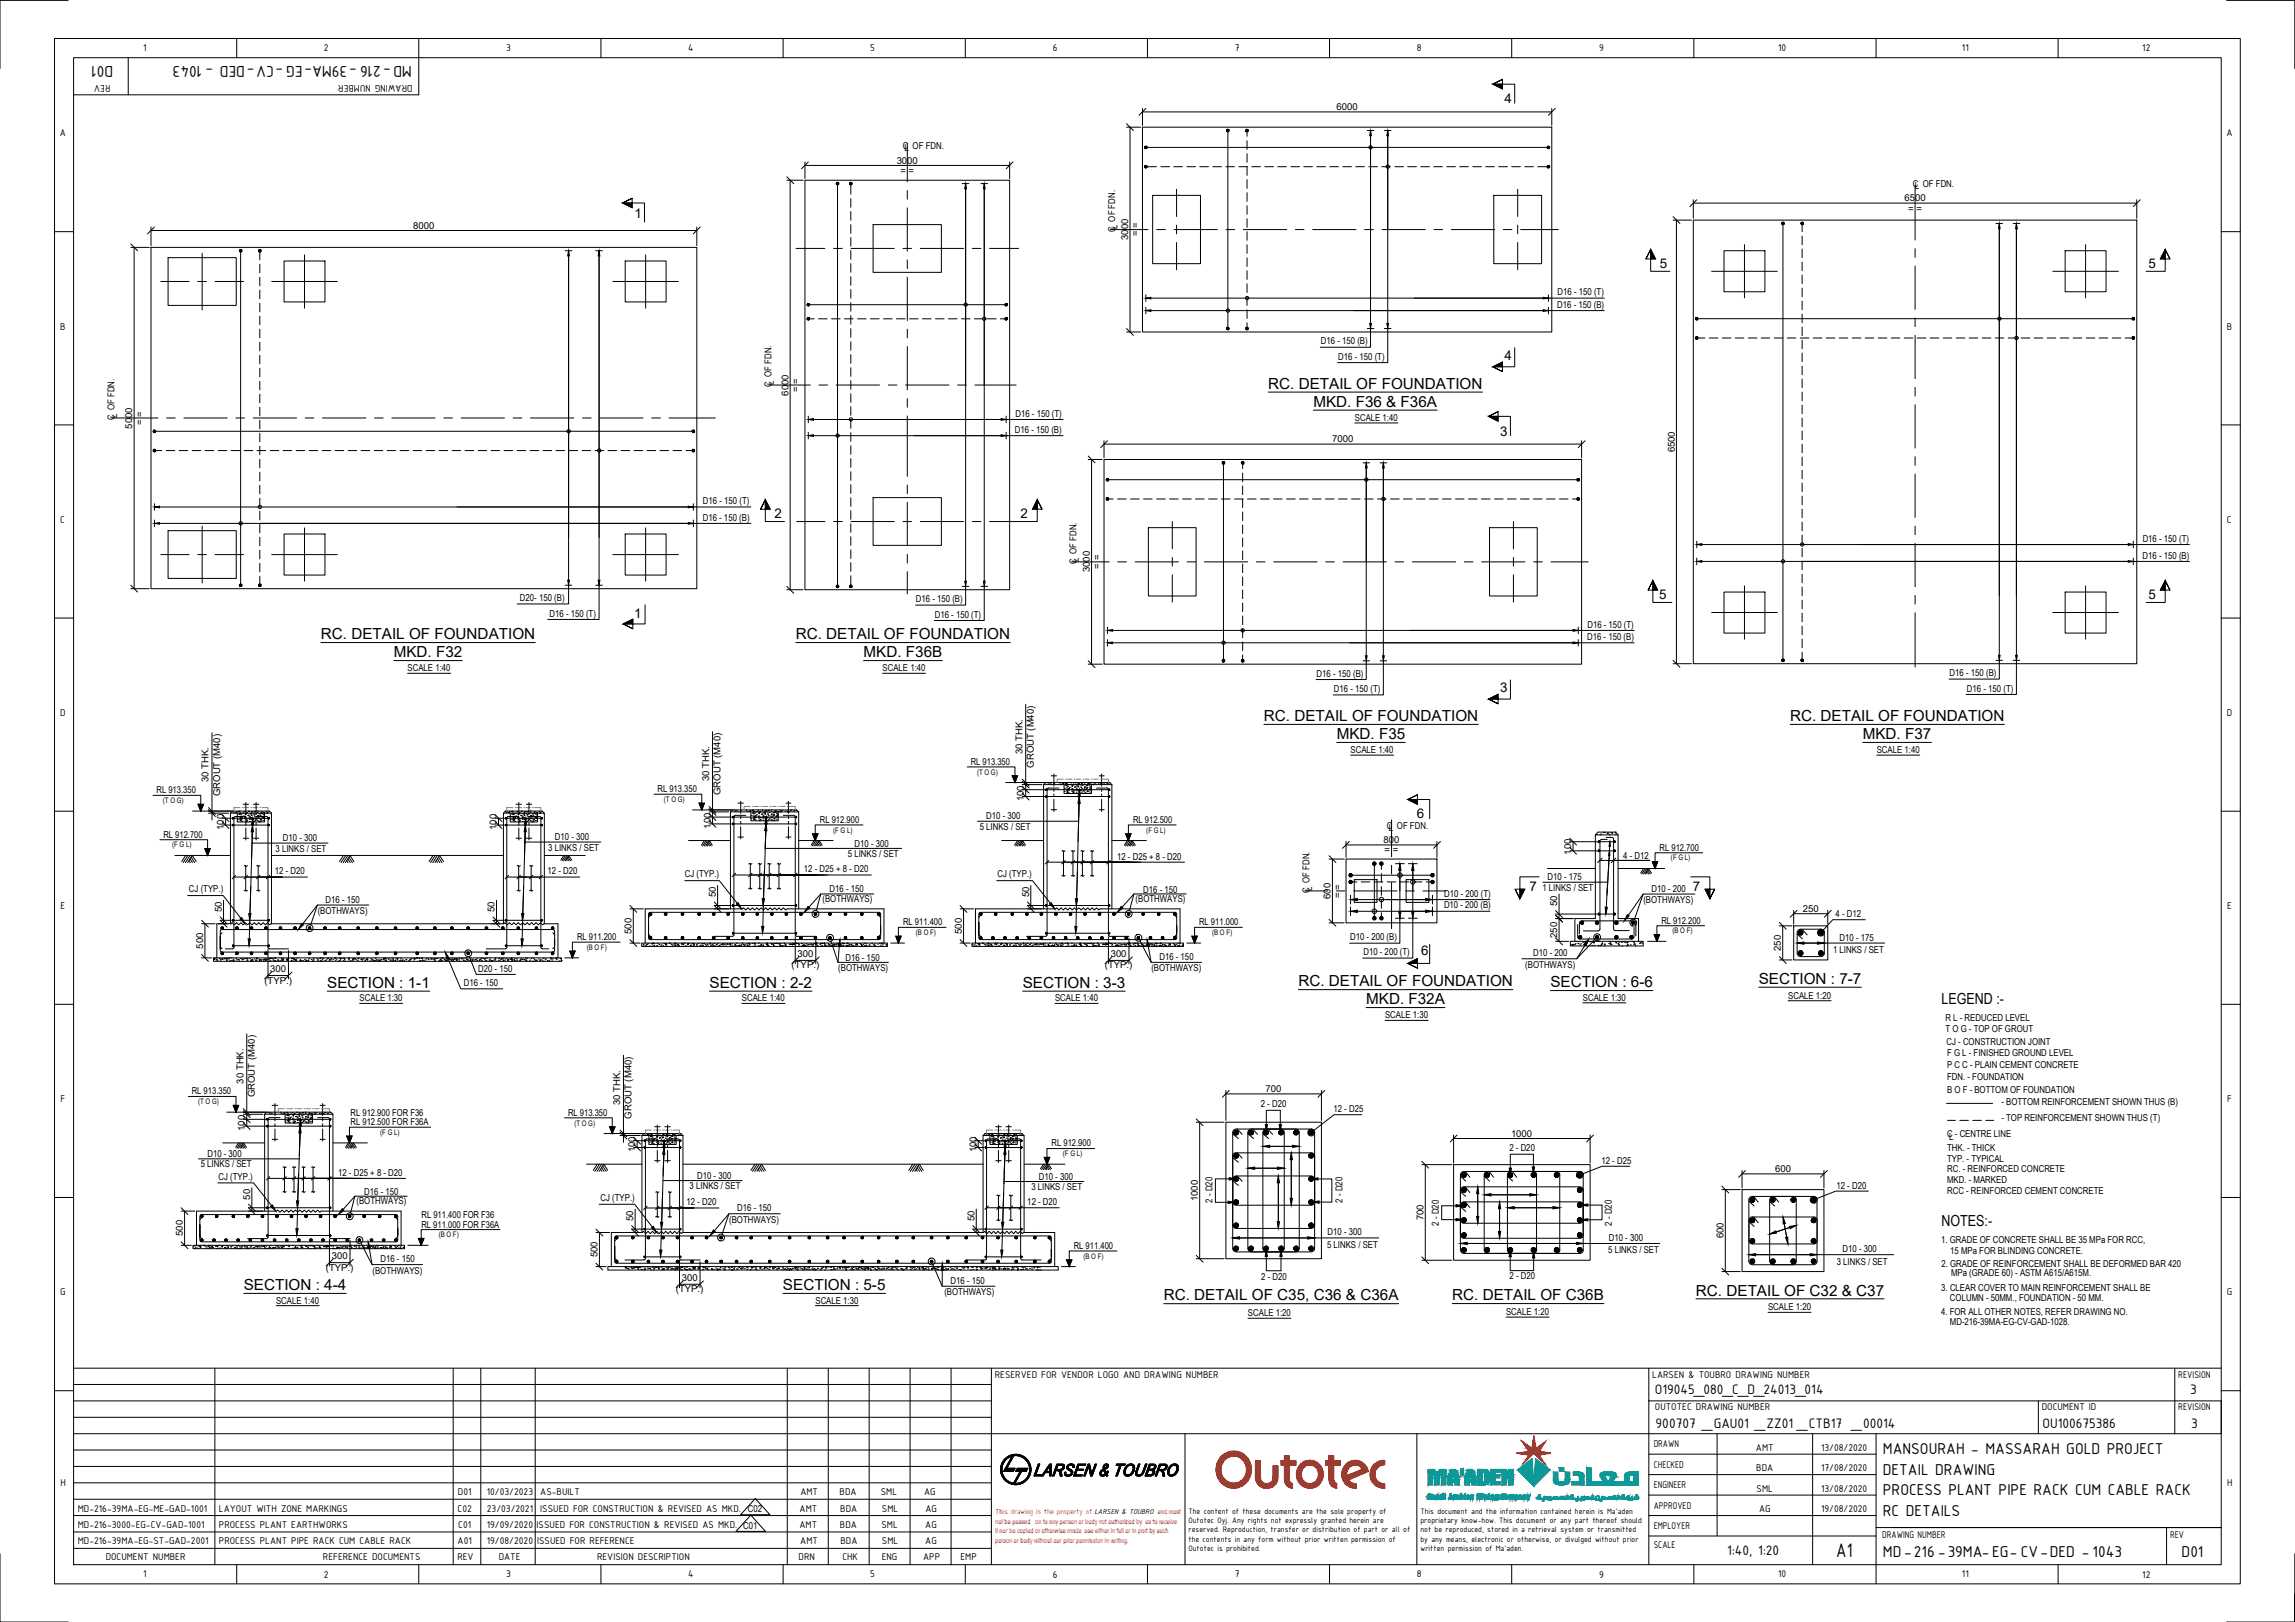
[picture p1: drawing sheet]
<svg xmlns="http://www.w3.org/2000/svg" width="841mm" height="594mm" viewBox="0 0 841 594" stroke-linecap="round" stroke-linejoin="round" font-family="sans-serif">
<defs><g id="words">
<text font-size="7.8" x="672.9" y="570.3">A1</text>
<g font-size="6.2">
<text x="41.5" y="24.1" transform="rotate(-180 41.5 24.1)">D01</text>
<text x="151" y="24.1" transform="rotate(-180 151 24.1)">MD-216 -39MA-EG -CV-DED - 1043</text>
<text x="690" y="532.6">MANSOURAH - MASSARAH GOLD PROJECT</text>
<text x="690" y="540.1">DETAIL DRAWING</text>
<text x="690" y="547.6">PROCESS PLANT PIPE RACK CUM CABLE RACK</text>
<text x="690" y="555.1">RC DETAILS</text>
<text x="690" y="570.1">MD-216 -39MA-EG- CV-DED - 1043</text>
<text x="799.5" y="570.1">D01</text>
</g>
<g font-size="5.6">
<text x="464.7" y="142.4">RC. DETAIL OF FOUNDATION</text>
<text x="481.3" y="149">MKD. F36 &amp; F36A</text>
<text x="117.6" y="234.2">RC. DETAIL OF FOUNDATION</text>
<text x="291.6" y="234.2">RC. DETAIL OF FOUNDATION</text>
<text x="144.3" y="240.8">MKD. F32</text>
<text x="316.4" y="240.8">MKD. F36B</text>
<text x="463.2" y="264.1">RC. DETAIL OF FOUNDATION</text>
<text x="656" y="264.1">RC. DETAIL OF FOUNDATION</text>
<text x="489.8" y="270.7">MKD. F35</text>
<text x="682.6" y="270.7">MKD. F37</text>
<text x="119.9" y="361.8">SECTION : 1-1</text>
<text x="260" y="361.8">SECTION : 2-2</text>
<text x="374.8" y="361.8">SECTION : 3-3</text>
<text x="475.8" y="361.3">RC. DETAIL OF FOUNDATION</text>
<text x="568.2" y="361.6">SECTION : 6-6</text>
<text x="644.5" y="360.4">SECTION : 7-7</text>
<text x="500.6" y="367.8">MKD. F32A</text>
<text x="711.5" y="367.8">LEGEND :-</text>
<text x="711.5" y="449.2">NOTES:-</text>
<text x="89.3" y="472.5">SECTION : 4-4</text>
<text x="286.9" y="472.5">SECTION : 5-5</text>
<text x="426.5" y="476.3">RC. DETAIL OF C35, C36 &amp; C36A</text>
<text x="532.2" y="476.3">RC. DETAIL OF C36B</text>
<text x="621.5" y="474.5">RC. DETAIL OF C32 &amp; C37</text>
</g>
<g font-size="5.4">
<text x="606.4" y="510.6">O19045_080_C_D_24013_014</text>
<text x="802.6" y="510.6">3</text>
<text x="606.7" y="523.1">900707 _GAU01 _ZZ01 _CTB17 _00014</text>
<text x="748.5" y="523.1">OU100675386</text>
<text x="803" y="523.1">3</text>
<text x="633" y="569.7">1:40, 1:20</text>
</g>
<g font-size="4.9">
<text x="551.3" y="37.9">4</text>
<text x="232.5" y="80">1</text>
<text x="608.3" y="98.1">5</text>
<text x="787.3" y="98.1">5</text>
<text x="551.3" y="131.9">4</text>
<text x="549.7" y="159.6">3</text>
<text x="283.8" y="189.8">2</text>
<text x="374" y="189.8">2</text>
<text x="608" y="219.4">5</text>
<text x="787.3" y="219.4">5</text>
<text x="232.5" y="226.4">1</text>
<text x="549.7" y="253.6">3</text>
<text x="519.2" y="299.4">6</text>
<text x="560.5" y="326.3">7</text>
<text x="620.4" y="326.3">7</text>
<text x="520.7" y="349.7">6</text>
</g>
<g font-size="3.9">
<text x="52.4" y="18.8">1</text>
<text x="118.7" y="18.9">2</text>
<text x="185.5" y="18.7">3</text>
<text x="252.2" y="18.8">4</text>
<text x="318.9" y="18.7">5</text>
<text x="385.8" y="18.8">6</text>
<text x="452.5" y="18.8">7</text>
<text x="519.3" y="18.8">8</text>
<text x="586" y="18.7">9</text>
<text x="651.6" y="18.8">10</text>
<text x="719" y="18.8">11</text>
<text x="785.1" y="18.9">12</text>
<text x="40.5" y="31" transform="rotate(-180 40.5 31)">REV</text>
<text x="151.2" y="31" transform="rotate(-180 151.2 31)">DRAWING NUMBER</text>
<text x="22" y="50">A</text>
<text x="816" y="50">A</text>
<text x="22.1" y="120.7">B</text>
<text x="816.1" y="120.7">B</text>
<text x="22.1" y="191.4">C</text>
<text x="816.1" y="191.4">C</text>
<text x="22" y="262.2">D</text>
<text x="816" y="262.2">D</text>
<text x="22.1" y="333">E</text>
<text x="816.1" y="333">E</text>
<text x="22.2" y="403.7">F</text>
<text x="816.2" y="403.7">F</text>
<text x="22.1" y="474.4">G</text>
<text x="816.1" y="474.4">G</text>
<text x="364.6" y="504.6">RESERVED FOR VENDOR LOGO AND DRAWING NUMBER</text>
<text x="605.5" y="504.6">LARSEN &amp; TOUBRO DRAWING NUMBER</text>
<text x="798.2" y="504.6">REVISION</text>
<text x="606.5" y="516.6">OUTOTEC DRAWING NUMBER</text>
<text x="748.2" y="516.6">DOCUMENT ID</text>
<text x="798.2" y="516.6">REVISION</text>
<text x="606" y="530.1">DRAWN</text>
<text x="643.5" y="531.3">AMT</text>
<text x="667.3" y="531.3">13/08/2020</text>
<text x="606" y="537.6">CHECKED</text>
<text x="643.6" y="538.8">BDA</text>
<text x="667.3" y="538.8">17/08/2020</text>
<text x="22.1" y="544.2">H</text>
<text x="606" y="545.1">ENGINEER</text>
<text x="816.1" y="544.2">H</text>
<text x="167.8" y="547.6">D01</text>
<text x="178.4" y="547.6">10/03/2023</text>
<text x="198" y="547.6">AS-BUILT</text>
<text x="293.3" y="547.6">AMT</text>
<text x="307.7" y="547.6">BDA</text>
<text x="322.8" y="547.6">SML</text>
<text x="338.7" y="547.6">AG</text>
<text x="643.7" y="546.4">SML</text>
<text x="667.3" y="546.4">13/08/2020</text>
<text x="28.5" y="553.6">MD-216-39MA-EG-ME-GAD-1001</text>
<text x="80.2" y="553.6">LAYOUT WITH ZONE MARKINGS</text>
<text x="167.7" y="553.6">C02</text>
<text x="178.4" y="553.6">23/03/2021</text>
<text x="198" y="553.6">ISSUED FOR CONSTRUCTION &amp; REVISED AS MKD.</text>
<text x="293" y="553.6">AMT</text>
<text x="307.9" y="553.6">BDA</text>
<text x="323.2" y="553.6">SML</text>
<text x="339.1" y="553.6">AG</text>
<text x="606" y="552.6">APPROVED</text>
<text x="644.6" y="553.9">AG</text>
<text x="667.3" y="553.9">19/08/2020</text>
<text x="28.5" y="559.6">MD-216-3000-EG-CV-GAD-1001</text>
<text x="80.2" y="559.6">PROCESS PLANT EARTHWORKS</text>
<text x="167.9" y="559.6">C01</text>
<text x="178.4" y="559.6">19/09/2020</text>
<text x="196.6" y="559.6">ISSUED FOR CONSTRUCTION &amp; REVISED AS MKD. C01</text>
<text x="292.9" y="559.6">AMT</text>
<text x="307.8" y="559.6">BDA</text>
<text x="323" y="559.6">SML</text>
<text x="339.1" y="559.6">AG</text>
<text x="606" y="560.1">EMPLOYER</text>
<text x="689.8" y="563.2">DRAWING NUMBER</text>
<text x="795.2" y="563.2">REV</text>
<text x="28.5" y="565.6">MD-216-39MA-EG-ST-GAD-2001</text>
<text x="80.2" y="565.6">PROCESS PLANT PIPE RACK CUM CABLE RACK</text>
<text x="167.7" y="565.6">A01</text>
<text x="178.4" y="565.6">19/08/2020</text>
<text x="196.8" y="565.6">ISSUED FOR REFERENCE</text>
<text x="293.3" y="565.6">AMT</text>
<text x="308" y="565.6">BDA</text>
<text x="323.2" y="565.6">SML</text>
<text x="339" y="565.6">AG</text>
<text x="606" y="567">SCALE</text>
<text x="38.7" y="571.3">DOCUMENT NUMBER</text>
<text x="118.4" y="571.3">REFERENCE DOCUMENTS</text>
<text x="167.6" y="571.3">REV</text>
<text x="182.8" y="571.3">DATE</text>
<text x="218.8" y="571.3">REVISION DESCRIPTION</text>
<text x="292.7" y="571.3">DRN</text>
<text x="308.7" y="571.3">CHK</text>
<text x="323.1" y="571.3">ENG</text>
<text x="338.3" y="571.3">APP</text>
<text x="352" y="571.3">EMP</text>
<text x="52.4" y="577.7">1</text>
<text x="118.7" y="577.8">2</text>
<text x="185.5" y="577.7">3</text>
<text x="252.2" y="577.7">4</text>
<text x="318.9" y="577.7">5</text>
<text x="385.8" y="577.8">6</text>
<text x="452.5" y="577.7">7</text>
<text x="519.3" y="577.7">8</text>
<text x="586" y="577.9">9</text>
<text x="651.6" y="577.7">10</text>
<text x="719" y="577.7">11</text>
<text x="785.1" y="577.8">12</text>
</g>
<g font-size="3.5">
<text x="489.8" y="40.3">6000</text>
<text x="328.6" y="59.9">3000</text>
<text x="330.8" y="54.5">C OF FDN.</text>
<text x="331.5" y="55.4">L</text>
<text x="329.9" y="63.7">= =</text>
<text x="701" y="68.5">C OF FDN.</text>
<text x="701.8" y="69.4">L</text>
<text x="697.9" y="73.8">6500</text>
<text x="699.3" y="77.5">= =</text>
<text x="151.5" y="83.7">8000</text>
<text x="408.6" y="84.8" transform="rotate(-90 408.6 84.8)">C OF FDN.</text>
<text x="409.5" y="84" transform="rotate(-90 409.5 84)">L</text>
<text x="413.4" y="87.9" transform="rotate(-90 413.4 87.9)">3000</text>
<text x="417.2" y="86.6" transform="rotate(-90 417.2 86.6)">= =</text>
<text x="570.7" y="112.7">D16 - 150 (B)</text>
<text x="570.8" y="108.1">D16 - 150 (T)</text>
<text x="484" y="126.1">D16 - 150 (B)</text>
<text x="490.4" y="131.8">D16 - 150 (T)</text>
<text x="282.7" y="141.7" transform="rotate(-90 282.7 141.7)">C OF FDN.</text>
<text x="283.6" y="141" transform="rotate(-90 283.6 141)">L</text>
<text x="292.7" y="143.5" transform="rotate(-90 292.7 143.5)">= =</text>
<text x="288.9" y="144.9" transform="rotate(-90 288.9 144.9)">6000</text>
<text x="42" y="153.9" transform="rotate(-90 42 153.9)">C OF FDN.</text>
<text x="42.9" y="153.1" transform="rotate(-90 42.9 153.1)">L</text>
<text x="52.3" y="155.6" transform="rotate(-90 52.3 155.6)">= =</text>
<text x="372.1" y="152.6">D16 - 150 (T)</text>
<text x="496.5" y="154.1">SCALE 1:40</text>
<text x="48.5" y="157" transform="rotate(-90 48.5 157)">5000</text>
<text x="371.9" y="158.5">D16 - 150 (B)</text>
<text x="488.2" y="162">7000</text>
<text x="613.7" y="165.7" transform="rotate(-90 613.7 165.7)">6500</text>
<text x="257.6" y="184.6">D16 - 150 (T)</text>
<text x="257.5" y="190.6">D16 - 150 (B)</text>
<text x="785.2" y="198.4">D16 - 150 (T)</text>
<text x="394.5" y="206.5" transform="rotate(-90 394.5 206.5)">C OF FDN.</text>
<text x="395.4" y="205.8" transform="rotate(-90 395.4 205.8)">L</text>
<text x="399.3" y="209.6" transform="rotate(-90 399.3 209.6)">3000</text>
<text x="403.1" y="208.3" transform="rotate(-90 403.1 208.3)">= =</text>
<text x="785.2" y="204.6">D16 - 150 (B)</text>
<text x="190.5" y="220.1">D20- 150 (B)</text>
<text x="335.6" y="220.6">D16 - 150 (B)</text>
<text x="201.4" y="225.8">D16 - 150 (T)</text>
<text x="342.6" y="226.2">D16 - 150 (T)</text>
<text x="581.7" y="229.8">D16 - 150 (T)</text>
<text x="581.6" y="234.4">D16 - 150 (B)</text>
<text x="149.4" y="245.9">SCALE 1:40</text>
<text x="323.4" y="245.9">SCALE 1:40</text>
<text x="482.5" y="247.8">D16 - 150 (B)</text>
<text x="714.5" y="247.7">D16 - 150 (B)</text>
<text x="488.8" y="253.5">D16 - 150 (T)</text>
<text x="720.8" y="253.3">D16 - 150 (T)</text>
<text x="494.9" y="275.9">SCALE 1:40</text>
<text x="687.7" y="275.9">SCALE 1:40</text>
<text x="355.7" y="280.1">RL 913.350</text>
<text x="374.6" y="276.1" transform="rotate(-90 374.6 276.1)">30 THK.</text>
<text x="378.8" y="281.2" transform="rotate(-90 378.8 281.2)">GROUT (M40)</text>
<text x="76.5" y="286.6" transform="rotate(-90 76.5 286.6)">30 THK.</text>
<text x="259.9" y="286.1" transform="rotate(-90 259.9 286.1)">30 THK.</text>
<text x="57.4" y="290.6">RL 913.350</text>
<text x="80.6" y="291.6" transform="rotate(-90 80.6 291.6)">GROUT (M40)</text>
<text x="241" y="290.2">RL 913.350</text>
<text x="264.1" y="291.2" transform="rotate(-90 264.1 291.2)">GROUT (M40)</text>
<text x="375.2" y="293.5" transform="rotate(-90 375.2 293.5)">100</text>
<text x="82" y="304" transform="rotate(-90 82 304)">100</text>
<text x="182" y="304" transform="rotate(-90 182 304)">100</text>
<text x="260.4" y="303.5" transform="rotate(-90 260.4 303.5)">100</text>
<text x="300.4" y="301.4">RL 912.900</text>
<text x="359" y="303.9">5 LINKS / SET</text>
<text x="361.4" y="300.1">D10 - 300</text>
<text x="415.2" y="301.4">RL 912.500</text>
<text x="508.3" y="303.5">C OF FDN.</text>
<text x="509" y="304.4">L</text>
<text x="59.9" y="306.8">RL 912.700</text>
<text x="103.7" y="308.2">D10 - 300</text>
<text x="200.9" y="311.7">3 LINKS / SET</text>
<text x="203.3" y="307.7">D10 - 300</text>
<text x="313.1" y="310.1">D10 - 300</text>
<text x="507" y="308.8">800</text>
<text x="608.2" y="311.6">RL 912.700</text>
<text x="101" y="312">3 LINKS / SET</text>
<text x="310.7" y="313.9">5 LINKS / SET</text>
<text x="409.4" y="314.8">12 - D25 + 8 - D20</text>
<text x="507.4" y="312.6">= =</text>
<text x="575.8" y="313" transform="rotate(-90 575.8 313)">100</text>
<text x="594.9" y="314.5">4 - D12</text>
<text x="100.8" y="320.3">12 - D20</text>
<text x="200.7" y="320.3">12 - D20</text>
<text x="251" y="321.2">CJ (TYP.)</text>
<text x="294.6" y="319.5">12 - D25 + 8 - D20</text>
<text x="365.5" y="321.3">CJ (TYP.)</text>
<text x="567.1" y="322.4">D10 - 175</text>
<text x="69.3" y="326.7">CJ (TYP.)</text>
<text x="262.3" y="328.6" transform="rotate(-90 262.3 328.6)">50</text>
<text x="304" y="326.8">D16 - 150</text>
<text x="377.1" y="328.6" transform="rotate(-90 377.1 328.6)">50</text>
<text x="418.9" y="326.9">D16 - 150</text>
<text x="479.9" y="327" transform="rotate(-90 479.9 327)">C OF FDN.</text>
<text x="480.8" y="326.3" transform="rotate(-90 480.8 326.3)">L</text>
<text x="487.6" y="329.2" transform="rotate(-90 487.6 329.2)">600</text>
<text x="491.4" y="328.9" transform="rotate(-90 491.4 328.9)">= =</text>
<text x="529.3" y="328.4">D10 - 200 (T)</text>
<text x="565.2" y="326.2">1 LINKS / SET</text>
<text x="605.2" y="326.6">D10 - 200</text>
<text x="81.3" y="334.1" transform="rotate(-90 81.3 334.1)">50</text>
<text x="116.4" y="334.7">(BOTHWAYS)</text>
<text x="119.3" y="330.6">D16 - 150</text>
<text x="181.3" y="334.1" transform="rotate(-90 181.3 334.1)">50</text>
<text x="301.4" y="330.4">(BOTHWAYS)</text>
<text x="416.1" y="330.3">(BOTHWAYS)</text>
<text x="529.2" y="332.7">D10 - 200 (B)</text>
<text x="570.7" y="331.8" transform="rotate(-90 570.7 331.8)">50</text>
<text x="602.2" y="330.7">(BOTHWAYS)</text>
<text x="660.7" y="334">250</text>
<text x="672.6" y="336">4 - D12</text>
<text x="330.9" y="338.9">RL 911.400</text>
<text x="439.4" y="338.9">RL 911.000</text>
<text x="608.8" y="338.3">RL 912.200</text>
<text x="74.4" y="347.5" transform="rotate(-90 74.4 347.5)">500</text>
<text x="211.5" y="344.4">RL 911.200</text>
<text x="231.4" y="342" transform="rotate(-90 231.4 342)">500</text>
<text x="352.4" y="342" transform="rotate(-90 352.4 342)">500</text>
<text x="494.7" y="344.4">D10 - 200 (B)</text>
<text x="570.7" y="343.5" transform="rotate(-90 570.7 343.5)">250</text>
<text x="674.2" y="344.6">D10 - 175</text>
<text x="292.3" y="350.5">300</text>
<text x="309.8" y="351.8">D16 - 150</text>
<text x="407" y="350.5">300</text>
<text x="424.9" y="351.6">D16 - 150</text>
<text x="499.6" y="349.9">D10 - 200 (T)</text>
<text x="561.9" y="350.3">D10 - 200</text>
<text x="652.7" y="348.2" transform="rotate(-90 652.7 348.2)">250</text>
<text x="671.7" y="349">1 LINKS / SET</text>
<text x="99.1" y="356.1">300</text>
<text x="175.2" y="356">D20 - 150</text>
<text x="290.1" y="354.7">(TYP.)</text>
<text x="307.2" y="355.8">(BOTHWAYS)</text>
<text x="404.9" y="354.7">(TYP.)</text>
<text x="421.9" y="355.7">(BOTHWAYS)</text>
<text x="559" y="354.4">(BOTHWAYS)</text>
<text x="96.9" y="360.3">(TYP.)</text>
<text x="170" y="361.3">D16 - 150</text>
<text x="655.3" y="365.8">SCALE 1:20</text>
<text x="131.8" y="366.7">SCALE 1:30</text>
<text x="271.9" y="366.7">SCALE 1:40</text>
<text x="386.6" y="366.7">SCALE 1:40</text>
<text x="580.1" y="366.5">SCALE 1:30</text>
<text x="507.6" y="373">SCALE 1:30</text>
<text x="712.9" y="374">R L - REDUCED LEVEL</text>
<text x="712.9" y="378.1">T O G - TOP OF GROUT</text>
<text x="713.3" y="382.7">CJ - CONSTRUCTION JOINT</text>
<text x="713.5" y="386.9">F G L - FINISHED GROUND LEVEL</text>
<text x="713.5" y="391">P C C - PLAIN CEMENT CONCRETE</text>
<text x="713.5" y="395.6">FDN. - FOUNDATION</text>
<text x="70.3" y="400.9">RL 913.350</text>
<text x="89.2" y="396.8" transform="rotate(-90 89.2 396.8)">30 THK.</text>
<text x="93.4" y="401.9" transform="rotate(-90 93.4 401.9)">GROUT (M40)</text>
<text x="463.8" y="400">700</text>
<text x="713.5" y="400.3">B O F - BOTTOM OF FOUNDATION</text>
<text x="227.2" y="404.7" transform="rotate(-90 227.2 404.7)">30 THK.</text>
<text x="462" y="405.5">2 - D20</text>
<text x="488.7" y="407.4">12 - D25</text>
<text x="733.4" y="404.7">- BOTTOM REINFORCEMENT SHOWN THUS (B)</text>
<text x="128.5" y="412.1">RL 912.500 FOR F36A</text>
<text x="128.5" y="408.6">RL 912.900 FOR F36</text>
<text x="208.2" y="408.7">RL 913.350</text>
<text x="231.5" y="409.7" transform="rotate(-90 231.5 409.7)">GROUT (M40)</text>
<text x="733.4" y="410.5">- TOP REINFORCEMENT SHOWN THUS (T)</text>
<text x="89.7" y="414.2" transform="rotate(-90 89.7 414.2)">100</text>
<text x="385.4" y="419.9">RL 912.900</text>
<text x="553.7" y="416.3">1000</text>
<text x="713.5" y="416.5">C - CENTRE LINE</text>
<text x="714.3" y="417.7">L</text>
<text x="76" y="423.8">D10 - 300</text>
<text x="232.8" y="422.1" transform="rotate(-90 232.8 422.1)">100</text>
<text x="357.8" y="422.1" transform="rotate(-90 357.8 422.1)">100</text>
<text x="553.1" y="421.5">2 - D20</text>
<text x="713.5" y="421.7">THK. - THICK</text>
<text x="713.5" y="425.5">TYP. - TYPICAL</text>
<text x="73.6" y="427.5">5 LINKS / SET</text>
<text x="123.9" y="430.6">12 - D25 + 8 - D20</text>
<text x="255.4" y="431.8">D10 - 300</text>
<text x="586.9" y="426.3">12 - D25</text>
<text x="650.5" y="429.3">600</text>
<text x="713.5" y="429.3">RC. - REINFORCED CONCRETE</text>
<text x="80.1" y="432">CJ (TYP.)</text>
<text x="133.5" y="437.6">D16 - 150</text>
<text x="252.7" y="435.6">3 LINKS / SET</text>
<text x="378" y="436">3 LINKS / SET</text>
<text x="380.7" y="432.2">D10 - 300</text>
<text x="673" y="435.4">12 - D20</text>
<text x="713.5" y="433.3">MKD. - MARKED</text>
<text x="713.5" y="437.3">RCC - REINFORCED CEMENT CONCRETE</text>
<text x="91.7" y="439.3" transform="rotate(-90 91.7 439.3)">50</text>
<text x="130.6" y="441">(BOTHWAYS)</text>
<text x="220" y="439.7">CJ (TYP.)</text>
<text x="251.5" y="441.5">12 - D20</text>
<text x="270.2" y="443.7">D16 - 150</text>
<text x="376.5" y="441.4">12 - D20</text>
<text x="439" y="440" transform="rotate(-90 439 440)">1000</text>
<text x="444.4" y="440.5" transform="rotate(-90 444.4 440.5)">2 - D20</text>
<text x="492" y="440.5" transform="rotate(-90 492 440.5)">2 - D20</text>
<text x="154.4" y="449.6">RL 911.000 FOR F36A</text>
<text x="154.5" y="446">RL 911.400 FOR F36</text>
<text x="232.1" y="447.2" transform="rotate(-90 232.1 447.2)">50</text>
<text x="267.2" y="447.8">(BOTHWAYS)</text>
<text x="357.1" y="447.2" transform="rotate(-90 357.1 447.2)">50</text>
<text x="521.6" y="447" transform="rotate(-90 521.6 447)">700</text>
<text x="527.2" y="449" transform="rotate(-90 527.2 449)">2 - D20</text>
<text x="590.6" y="448.9" transform="rotate(-90 590.6 448.9)">2 - D20</text>
<text x="67" y="452.7" transform="rotate(-90 67 452.7)">500</text>
<text x="486.5" y="452.5">D10 - 300</text>
<text x="589.5" y="454.5">D10 - 300</text>
<text x="631.6" y="453.6" transform="rotate(-90 631.6 453.6)">600</text>
<text x="711.4" y="455.4">1. GRADE OF CONCRETE SHALL BE 35 MPa FOR RCC,</text>
<text x="121.6" y="461.2">300</text>
<text x="219" y="460.6" transform="rotate(-90 219 460.6)">500</text>
<text x="393.5" y="457.4">RL 911.400</text>
<text x="486.3" y="457">5 LINKS / SET</text>
<text x="589.3" y="459">5 LINKS / SET</text>
<text x="675.2" y="458.7">D10 - 300</text>
<text x="714.7" y="459.2">15 MPa FOR BLINDING CONCRETE.</text>
<text x="119.4" y="465.4">(TYP.)</text>
<text x="136.5" y="466.4">(BOTHWAYS)</text>
<text x="139.4" y="462.3">D16 - 150</text>
<text x="673.1" y="463.1">3 LINKS / SET</text>
<text x="711.5" y="464.1">2. GRADE OF REINFORCEMENT SHALL BE DEFORMED BAR 420</text>
<text x="715" y="467.5">MPa (GRADE 60) - ASTM A615/A615M.</text>
<text x="247.7" y="473.4">(TYP.)</text>
<text x="249.9" y="469.2">300</text>
<text x="348.3" y="470.2">D16 - 150</text>
<text x="462.2" y="469">2 - D20</text>
<text x="553.2" y="468.6">2 - D20</text>
<text x="711.4" y="472.7">3. CLEAR COVER TO MAIN REINFORCEMENT SHALL BE</text>
<text x="101.2" y="477.4">SCALE 1:40</text>
<text x="298.8" y="477.4">SCALE 1:30</text>
<text x="346.1" y="474.3">(BOTHWAYS)</text>
<text x="647.9" y="479.9">SCALE 1:20</text>
<text x="714.6" y="476.5">COLUMN - 50MM., FOUNDATION - 50 MM.</text>
<text x="457.3" y="482.1">SCALE 1:20</text>
<text x="551.9" y="481.7">SCALE 1:20</text>
<text x="711.3" y="481.6">4. FOR ALL OTHER NOTES, REFER DRAWING NO.</text>
<text x="714.5" y="485.4">MD-216-39MA-EG-CV-GAD-1028.</text>
<text x="274.1" y="553.9">C02</text>
</g>
<g font-size="3.1">
<text x="435.5" y="554.6">The content of these documents are the sole property of</text>
<text x="435.5" y="557.9">Outotec Oyj. Any rights not expressly granted herein are</text>
<text x="520.5" y="554.6">This document and the information contained herein is Ma'aden</text>
<text x="520.5" y="557.9">proprietary know-how. This document or any part thereof should</text>
<text x="435.5" y="561.3">reserved. Reproduction, transfer or distribution of part or all of</text>
<text x="520.5" y="561.3">not be reproduced, stored in a retrieval system or transmitted</text>
<text x="435.5" y="564.6">the contents in any form without prior written permission of</text>
<text x="435.5" y="567.9">Outotec is prohibited.</text>
<text x="520.5" y="564.6">by any means, electronic or otherwise, or divulged without prior</text>
<text x="520.5" y="567.9">written permission of Ma'aden.</text>
</g>
<g font-size="2.8">
<text x="358.1" y="283.8">(T O G)</text>
<text x="243.3" y="293.8">(T O G)</text>
<text x="59.7" y="294.2">(T O G)</text>
<text x="305.3" y="305">(F G L)</text>
<text x="420.1" y="305">(F G L)</text>
<text x="63.1" y="310.3">(F G L)</text>
<text x="612.4" y="315.1">(F G L)</text>
<text x="612.9" y="341.8">(B O F)</text>
<text x="215" y="348">(B O F)</text>
<text x="335.7" y="342.5">(B O F)</text>
<text x="444.2" y="342.5">(B O F)</text>
<text x="72.6" y="404.5">(T O G)</text>
<text x="210.5" y="412.3">(T O G)</text>
<text x="139.4" y="415.7">(F G L)</text>
<text x="389.5" y="423.4">(F G L)</text>
<text x="160.8" y="453.2">(B O F)</text>
<text x="397" y="461.1">(B O F)</text>
</g>
<text font-size="2.8" fill="#f00" x="364.8" y="554.4">This drawing is the property of LARSEN &amp; TOUBRO and must</text>
<g font-size="2.5" fill="#f00">
<text x="364.7" y="558">not be passed on to any person or body not authorized by us to receive</text>
<text x="364.7" y="561.7">it nor be copied or otherwise made use either in full or in part by such</text>
<text x="364.7" y="565.2">person or body without our prior permission in writing.</text>
</g>
</g></defs>
<!-- layer: CI-CEN -->
<g fill="none" stroke="#000" stroke-width=".37">
<path d="M332.5 52.5v14.1M332.5 69.8v3.2M332.5 76.1v15.9M431.2 69.3v10M556.2 69.3v10M701.8 68v19.9M74.1 92.7v20.8M111.6 93.4v19.5M236.6 93.4v19.5M291.7 91h10.6M305.5 91h3.2M311.8 91h15.9"/>
<path d="M330.9 91h3.2M332.5 95.2v3.2M337.2 91h15.9M356.3 91h3.2M362.6 91h10.7M406.9 84.1h13.8M423.9 84.1h3.2M430.2 84.1h15.9M431.2 82.5v3.2M431.2 88.8v10M449.3 84.1h3.2M455.6 84.1h15.9"/>
<path d="M474.7 84.1h3.2M481 84.1h15.9M500.1 84.1h3.2M506.4 84.1h15.9M525.5 84.1h3.2M531.8 84.1h15.9M550.9 84.1h3.2M556.2 82.5v3.2M556.2 88.8v10M557.2 84.1h13.9M627.3 99.4h24M639.3 89.6v19.5"/>
<path d="M701.8 91.1v3.1M701.8 97.4v15.9M752.3 99.4h24M764.3 89.6v19.5M58.9 103.1h10.4M72.5 103.1h3.1M78.8 103.1h10.4M99.6 103.1h24M224.6 103.1h24M332.5 101.5v15.9M701.8 116.5v3.1M332.5 120.6v3.2"/>
<path d="M332.5 126.9v15.9M701.8 122.8v15.9M40.9 153.1h17M61 153.1h3.2M67.4 153.1h15.9M86.4 153.1h3.2M92.8 153.1h15.9M111.8 153.1h3.2M118.2 153.1h15.9M137.2 153.1h3.2M143.6 153.1h15.9M162.6 153.1h3.2"/>
<path d="M169 153.1h15.9M188 153.1h3.2M194.4 153.1h15.9M213.4 153.1h3.2M219.8 153.1h15.9M238.8 153.1h3.2M245.2 153.1h16.9M281.8 141h15.1M300.1 141h3.2M306.5 141h15.8M325.5 141h3.2M331.9 141h15.8"/>
<path d="M332.5 152.3v22.2M332.5 146v3.2M350.9 141h3.2M357.3 141h15.1M701.8 141.9v3.1M701.8 148.2v15.9M332.5 177.6v3.2M701.8 167.3v3.1M701.8 173.6v15.9M74.1 192.7v20.8M111.6 193.4v19.5M236.6 193.4v19.5"/>
<path d="M292 191h10.3M305.5 191h3.2M311.8 191h15.9M330.9 191h3.2M332.5 184v15.9M337.2 191h15.9M356.3 191h3.2M362.6 191h10.4M429.6 191v10M554.6 191v10M701.8 192.7v3.1M701.8 199v15.9"/>
<path d="M58.9 203.1h10.4M72.5 203.1h3.1M78.8 203.1h10.4M99.6 203.1h24M224.6 203.1h24M332.5 203v3.2M332.5 209.4v8.1M392.8 205.8h13.6M409.6 205.8h3.2M416 205.8h15.8M429.6 204.2v3.2M429.6 210.5v10"/>
<path d="M435 205.8h3.2M441.4 205.8h15.8M460.4 205.8h3.2M466.8 205.8h15.8M485.8 205.8h3.2M492.2 205.8h15.8M511.2 205.8h3.2M517.6 205.8h15.8M536.6 205.8h3.2M543 205.8h15.8M554.6 204.2v3.2M554.6 210.5v10"/>
<path d="M562 205.8h3.2M568.4 205.8h13.6M639.3 214.6v19.5M701.8 218.1v3.1M764.3 214.6v19.5M627.3 224.3h24M701.8 224.4v19.9M752.3 224.3h24M509.9 300.3v13.4M509.9 316.9v3.2M478.2 326.3h8.3M489.7 326.3h3.2"/>
<path d="M496.1 326.3h15.8M509.9 323.3v16.8M515.1 326.3h3.2M521.5 326.3h8.3"/>
</g>
<!-- layer: CI-NEWLINES -->
<g fill="none" stroke="#000" stroke-width=".37">
<path d="M418.7 46.6h150v75h-150zM295 66h75v150h-75zM422.4 71.6h17.5v25h-17.5zM547.4 71.6h17.5v25h-17.5zM55.3 90.6h200.1v125h-200.1zM61.6 94.4h25v17.5h-25zM104.1 95.6h15v15h-15zM229.1 95.6h15v15h-15zM320 82.3h25v17.5h-25zM620.5 80.6h162.5v162.5h-162.5zM631.8 91.8h15v15.1h-15zM756.8 91.8h15v15.1h-15z"/>
<path d="M404.6 168.3h175v75h-175zM61.6 194.4h25v17.5h-25zM104.1 195.6h15v15h-15zM229.1 195.6h15v15h-15zM320 182.3h25v17.4h-25zM420.8 193.3h17.5v25h-17.5zM545.8 193.3h17.5v25h-17.5zM631.8 216.8h15v15.1h-15zM756.8 216.8h15v15.1h-15zM84.5 297.8h15v40.5h85v-40.5h15v40.5h5v12.5h-125v-12.5h5zM87 297.8v3.2h9.9v-3.2M187 297.8v3.2h10v-3.2"/>
<path d="M275.2 297.4v3.2h10v-3.2M389.9 287.4v3.2h10.1v-3.2M493.3 314.6h33.3v23.4h-33.3zM584.6 305.8h8.4v30.6h7.5v8.4h-23.4v-8.4h7.5zM267.7 332.9v-35.5h25v35.5M271.4 332.9h-35v12.5h87.5v-12.5h-35M382.4 332.9v-45.5h25.1v45.5M386.2 332.9h-28.7v12.5h74.9v-12.5h-28.7M496.3 322.2h8.3v8.3h-8.3zM515.3 322.2h8.3v8.3h-8.3zM657.3 339.1h12.5v12.5h-12.5zM104.5 408.1v3.2h10v-3.2"/>
<path d="M235.2 415.9h15.1v35.5h110v-35.5h15v35.5h11.2v12.5h-162.5v-12.5h11.2zM237.8 415.9v3.3h10v-3.3M362.8 415.9v3.3h10v-3.3M449.2 411h35.1v50h-35.1zM532.7 426.6h50v35h-50zM638.4 435.7h30v30h-30zM97 443.6v-35.5h25v35.5M100.8 443.6h-28.8v12.5h75v-12.5h-28.8"/>
</g>
<!-- layer: CI-DIM -->
<g fill="none" stroke="#000" stroke-width=".37">
<path d="M418.7 39.7v6.2M568.7 39.7v6.2M295 59.3v6.1M370 59.3v6.1M412.8 46.6h5.2M414.1 46.6v75M418.7 41h150M501.1 47.8h2.4M502.2 47.8v70.7M507.3 47.8h2.4M508.6 47.8v70.7M288.3 66h6"/>
<path d="M289.6 66v150M295 60.6h75M352.6 67.2h2.4M353.9 67.2v145.7M359.5 67.2h2.4M360.7 67.2v145.7M620.5 73.2v6.8M620.5 74.4h162.5M783 73.2v6.8M47.9 90.6h6.8M49.1 90.6v125M55.3 83.2v6.8"/>
<path d="M55.3 84.4h200.1M207.1 91.8h2.4M208.4 91.8v120.7M218.3 91.8h2.4M219.5 91.8v120.7M255.4 83.2v6.8M613.1 80.6h6.8M614.3 80.6v162.5M731.4 81.8h2.4M732.7 81.8v158.2M737.7 81.8h2.5M738.9 81.8v158.2"/>
<path d="M419.9 108v2.4M419.9 112.5v2.4M421.8 113.8h166.1M421.8 109.2h166.1M567.4 108v2.4M567.4 112.5v2.4M412.8 121.6h5.2M501.1 120.3h2.4M502.2 120.3v6.9h-18.3M507.3 120.3h2.4M508.6 120.3v12.5h-18.5M296.2 152.4v2.4"/>
<path d="M296.2 158.3v2.5M298.1 159.6h91.5M298.1 153.6h91.5M368.7 152.4v2.4M368.7 158.3v2.5M398.8 168.3h5.1M400 168.3v75M404.6 161.4v6.3M404.6 162.7h175M499.5 169.5h2.4M500.7 169.5v70.7M505.8 169.5h2.4"/>
<path d="M506.9 169.5v70.7M579.6 161.4v6.3M56.6 184.5v2.4M56.6 190.5v2.4M58.5 191.7h216.7M58.5 185.7h216.7M254.1 184.5v2.4M254.1 190.5v2.4M621.8 198.2v2.4M623.7 199.4h178.6M781.8 198.2v2.4M47.9 215.6h6.8"/>
<path d="M207.1 214.3h2.4M208.4 214.3v6.9h-18.9M218.3 214.3h2.4M219.5 214.3v12.6h-18.8M288.3 216h6M352.6 214.8h2.4M353.9 214.8v6.8h-18.4M359.5 214.8h2.4M360.7 214.8v12.5h-18.3M621.8 204.4v2.5M623.7 205.6h178.6M781.8 204.4v2.5"/>
<path d="M405.8 229.7v2.4M405.8 234.2v2.5M407.7 235.4h191.1M407.7 230.9h191.1M578.4 229.7v2.4M578.4 234.2v2.5M375.9 258v31.9M398.8 243.3h5.1M499.5 242h2.4M500.7 242v6.9h-18.4M505.8 242h2.4M506.9 242v12.5h-18.3"/>
<path d="M613.1 243.1h6.8M731.4 241.9h2.4M732.7 241.9v6.8h-18.5M737.7 241.9h2.5M738.9 241.9v12.5h-18.4M77.7 268.4v31.9M261.1 268v31.9M76.4 297.8h7.4M76.4 297.1h8.4M81.4 299.7h3.4M82.7 299.7v2.5M92.6 299.7l-1.2 44.2"/>
<path d="M181.4 299.7h3.4M182.7 299.7v2.5M192.6 299.7l-1.3 44.2M259.8 297.4h7.2M259.8 296.6h8.2M259.8 299.3h8.3M261.1 299.3v2.5M280.8 299.3l-1.3 40M374.6 287.4h7.2M374.6 286.6h8.1M374.6 291.7h8.2M374.6 289.2h8.2"/>
<path d="M375.9 289.2v2.5M395.6 289.2l-1.3 50.1M81.4 302.2h3.4M90.7 317l-.4 .3-.5-.3-.3 .2M92.3 308.8h27.9M92.5 304.7l-.3 9.5M95.2 317l-.3 .3-.5-.3-.3 .2M181.4 302.2h3.4M190.7 317l-.4 .3-.4-.3-.4 .2M192.3 308.4h27.9M192.4 304.7l-.2 9.6M195.2 317l-.3 .3-.5-.3-.3 .2"/>
<path d="M259.8 301.8h8.3M275.5 316.3l-.3 .3-.5-.4-.3 .3M279.1 316.3l-.4 .3-.5-.4-.3 .3M280.1 319.2l-.4 10M280.4 310.7h50M280.6 304.3l-.2 6.9M282.5 316.3l-.3 .3-.5-.4-.4 .3M286 316.3l-.3 .3-.5-.4-.3 .3M358.2 300.8h37.1M390.3 311.6l-.3 .3-.5-.4-.3 .3M393.8 311.6l-.3 .3-.5-.4-.4 .3M394.8 319.2l-.3 10"/>
<path d="M397.3 311.6l-.3 .3-.5-.4-.4 .3M400.8 311.6l-.3 .3-.5-.4-.4 .3M487 314.6h5.6M488.3 314.6v23.4M493.3 308.2v5.8M493.3 309.5h33.3M511.4 316.3h3.2M513 316.3v17.5M516.1 316.3h3.2M517.7 316.3v17.5M526.6 308.2v5.8M575.2 311.6h10.1"/>
<path d="M575.2 308.3h10.1M576.5 308.3v3.3M589.7 313.3l-.8 14.5M589.9 309.9l-1.3 22.4M68.7 328h13.1l6.5 8.4M73.9 338.3h4.9M75.1 338.3v12.5M80.1 338.3h3.1M80.7 337.1h4.1M81.9 329.7v8.6M90.7 326.1l-.4 .3-.5-.4-.3 .2M91.9 324.6l-.3 10"/>
<path d="M95.2 326.1l-.3 .3-.5-.4-.3 .2M135.1 331.5h-18.8l-5.4 7M180.1 338.3h3.1M180.7 337.1h4.1M181.9 329.7v8.6M190.7 326.1l-.4 .3-.5-.4-.3 .2M191.9 324.6l-.3 10M195.2 326.1l-.3 .3-.5-.4-.3 .2M230.8 332.9h5M232.1 332.9v12.5M251 322.6h12.6l6.6 8.2M261.7 332.9h5.3"/>
<path d="M261.7 331.7h6.4M263 324.3v8.6M275.5 325.3l-.4 .3-.4-.3-.3 .2M279.1 325.3l-.5 .3-.4-.3-.3 .2M282.5 325.3l-.5 .3-.3-.3-.4 .2M286 325.3l-.5 .3-.3-.3-.3 .2M320.2 327.4h-19.4l-4.4 4.9M351.8 332.9h5M353.1 332.9v12.5M365.3 322.6h13.1l6.5 8.2M376.5 332.9h5.3M376.5 331.7h6.3"/>
<path d="M377.7 324.3v8.6M390.3 320.6l-.3 .3-.5-.3-.4 .2M393.8 320.6l-.3 .3-.5-.3-.4 .2M397.3 320.6l-.3 .3-.5-.3-.4 .2M400.8 320.6l-.3 .3-.5-.3-.4 .2M434.7 327.4h-19.2l-4.3 4.9M487 338h5.6M494.9 327.9v3.2M494.9 332.2v3.2M497.4 333.8h48.6M497.4 329.5h48.6M511.4 336.3h3.2"/>
<path d="M513 336.3v9.2h-18.4M516.1 336.3h3.2M517.7 336.3v14.6h-18.3M524.9 327.9v3.2M524.9 332.2v3.2M570.1 336.4h6.4M570.1 334.8h15.2M571.3 327.5v17.3M589.2 323.1h-23.8M621.1 327.5h-19l-5.4 7.8M652.1 339.1h4.6M653.3 339.1v12.5"/>
<path d="M657.3 333.4v5.1M657.3 334.7h12.5M669.8 333.4v5.1M73.9 350.8h3.7M98.2 347.7v10.8M98.2 357.3h7.5M105.7 348.2v10.3M164.1 351l4.8 11.2h15.3M230.8 345.4h3.8M291.4 343.1v9.9M291.4 351.8h7.6M299 343.6v9.4"/>
<path d="M307.6 346.6l-.5 5.9h18.4M351.8 345.4h3.8M406.2 351.8h7.5M406.2 343.1v9.9M413.7 343.6v9.4M420.8 346.6l1.1 5.9h18.4M570.1 344.8h4.7M580.9 346.1l-3.1 5.1h-20.1M652.1 351.6h4.6M658.6 345.4h32.1M90.4 378.7v31.9M228.5 386.5v31.9"/>
<path d="M449.2 399.4v11M484.3 399.4v11M89.2 408.1h7.2M89.2 407.3h8.1M89.2 412.5h8.2M89.2 410h8.2M90.4 410v2.5M110 412.5l-.3 10.9M110.1 410l-1.3 40M227.2 415.9h7.5M227.2 415.2h8.4M232.2 417.8h3.4"/>
<path d="M233.5 417.8v2.5M243.4 417.8l-1.3 40M357.2 417.8h3.4M358.5 417.8v2.5M368.4 417.8l-1.2 40M438.4 411h10.2M439.6 411v50M449.2 400.7h35.1M462.8 419.9h13.3M464.1 411.9v-5.2h5.1v5.2M532.7 415.7v10.3M532.7 417h50"/>
<path d="M582.7 415.7v10.3M72.8 424.4h37M79.8 433.3h13.1l6.6 8.3M92.3 435v8.6M104.9 427.4l-.4 .3-.5-.4-.3 .2M104.9 436.4l-.4 .3-.5-.3-.3 .2M108.4 427.4l-.4 .3-.5-.4-.3 .2M108.4 436.4l-.4 .3-.5-.3-.3 .2M109.4 429.9l-.3 10M111.8 427.4l-.3 .3-.5-.4-.3 .2M111.8 436.4l-.3 .3-.5-.3-.3 .2M115.4 427.4l-.4 .3-.5-.4-.3 .2"/>
<path d="M115.4 436.4l-.4 .3-.5-.3-.3 .2M149.2 438.1h-19.2l-4.3 4.9M232.2 420.3h3.4M241.5 436.5l-.4 .3-.5-.4-.3 .3M242.8 436.7l-.3 11M243 432.4h28.9M243.3 420.3l-.2 8.5M246 436.5l-.3 .3-.5-.4-.3 .3M357.2 420.3h3.4M366.5 437.7l-.4 .3-.5-.3-.3 .2M367.9 432.7h29.3M368.3 422.8l-.4 10.8"/>
<path d="M371.1 437.7l-.4 .3-.5-.3-.3 .2M450.5 431.8h-5.1v8.6h4.6M457.3 427.9h13.3M468.5 430.7v19.2M473.2 422.2v19.2M483 431.8h5.1v8.5h-4.7M521 426.6h11M522.3 426.6v35M541.5 434.7v13.3M543.9 437.6h19.2M561.9 427.4v-4.6h-8.4v5M631 435.7h6.8"/>
<path d="M632.2 435.7v30M638.4 428.7v6.4M638.4 430h30M668.4 428.7v6.4M66.4 456.1h3.7M66.4 443.6h5M67.6 443.6v12.5M91.1 443.6h5.3M91.1 442.4h6.3M120.7 453.8v9.9M128.3 454.3v9.4M135.3 457.3l1.1 5.9h18.5"/>
<path d="M218.4 451.4h5M219.6 441.1h13l6.5 8.3M219.7 451.4v12.5M230.9 451.4h3.1M231.5 450.2h4.1M232.7 442.9v8.5M241.5 445.6l-.5 .3-.4-.4-.3 .2M246 445.6l-.5 .3-.3-.4-.3 .2M285.9 444.6h-18.8l-5.3 6.2M355.9 451.4h3.1M356.5 450.2h4.1M357.8 442.9v8.5"/>
<path d="M366.5 446.8l-.5 .3-.4-.4-.3 .3M371.1 446.8l-.6 .3-.3-.4-.3 .3M451.7 453.4h53.5M533.6 441.6h-5.3v5.1h5.3M535.2 455.4h73M549.5 440.2v13.3M552.4 442.4h19.2M581.8 441.4h5.3v5.4h-5.3M640.9 459.5h53M653.4 445.7l1.3 7.5M653.8 448.2l1.4 7.4M655.9 449.6l-7.4 2.4"/>
<path d="M658.2 448.8l-7.3 2.4M120.7 462.5h7.6M218.4 463.9h3.7M249 461.6v10M249 470.4h7.5M256.5 462.1v9.5M345.3 465.2v5.9M438.4 461h10.2M464.1 460.2v5.2h5.3v-5.2M521 461.6h11M553.4 460.3v5.1h8.6v-4.7M631 465.7h6.8"/>
<circle cx="502.3" cy="54" r=".61"/>
<circle cx="508.6" cy="61" r=".61"/>
<circle cx="353.9" cy="111.6" r=".61"/>
<circle cx="360.7" cy="116.7" r=".61"/>
<circle cx="450" cy="113.7" r=".61"/>
<circle cx="457" cy="109.2" r=".61"/>
<circle cx="732.7" cy="116.7" r=".61"/>
<circle cx="738.9" cy="123.8" r=".61"/>
<circle cx="208.4" cy="157.9" r=".61"/>
<circle cx="306.9" cy="159.5" r=".61"/>
<circle cx="311.8" cy="153.6" r=".61"/>
<circle cx="219.6" cy="165" r=".61"/>
<circle cx="500.7" cy="175.7" r=".61"/>
<circle cx="88.2" cy="191.7" r=".61"/>
<circle cx="95.2" cy="185.7" r=".61"/>
<circle cx="507" cy="182.7" r=".61"/>
<circle cx="660.4" cy="199.4" r=".61"/>
<circle cx="653.4" cy="205.6" r=".61"/>
<circle cx="448.4" cy="235.4" r=".61"/>
<circle cx="455.4" cy="230.9" r=".61"/>
<circle cx="503.7" cy="333.7" r=".83"/>
<circle cx="506.2" cy="329.5" r=".83"/>
<circle cx="513" cy="320.5" r=".83"/>
<circle cx="517.8" cy="323" r=".83"/>
</g>
<!-- layer: 0 -->
<g fill="none" stroke="#000" stroke-width=".37">
<path d="M419.9 39.7l-2.5 2.5M550.6 29.1l-3.5 1.7 3.5 1.8v-3.5l-3.5 1.7h8v7M569.9 39.7l-2.5 2.5M296.2 59.3l-2.5 2.5M371.2 59.3l-2.5 2.5M412.8 45.3l2.5 2.5M231.6 72.6l-3.4 1.8 3.4 1.7v-3.5l-3.4 1.8h8v6.9M288.3 64.7l2.5 2.5M613.1 79.3l2.5 2.5M621.8 73.2l-2.5 2.5M784.3 73.2l-2.5 2.5M47.9 89.3l2.5 2.5"/>
<path d="M56.6 83.2l-2.5 2.5M256.6 83.2l-2.5 2.5M603.2 94.8l1.7-3.4 1.8 3.4h-3.5l1.7-3.4v8h7M795.2 94.8l-1.7-3.4-1.8 3.4h3.5l-1.7-3.4v8h-7.1M412.8 120.3l2.5 2.5M555.1 127.4v6.9h-8l3.5 1.8v-3.5l-3.5 1.7 3.5 1.8M549 150.8l-3.5 1.7 3.5 1.8v-3.5l-3.5 1.7h8v7M398.8 167l2.5 2.5M405.8 161.4l-2.4 2.5M580.9 161.4l-2.5 2.5M278.7 186.5l1.8-3.5 1.7 3.5h-3.5l1.8-3.5v8h7M381.8 186.5l-1.7-3.5-1.7 3.5h3.4l-1.7-3.5v8h-7"/>
<path d="M47.9 214.3l2.5 2.5M288.3 214.8l2.5 2.5M604 216.1l1.7-3.4 1.7 3.4h-3.4l1.7-3.4v8h7M795.2 216.1l-1.7-3.4-1.8 3.4h3.5l-1.7-3.4v8h-7.1M236.4 221.5v7h-8l3.5 1.8v-3.5l-3.5 1.7 3.5 1.8M398.8 242l2.5 2.5M553.5 249.1v6.9h-8l3.5 1.8v-3.5l-3.5 1.7 3.5 1.8M613.1 241.9l2.5 2.5M56.1 291.3h17.5v5.8v-2.5h-1l1 2.5 1-2.5M70.6 297.1h28.1l.8 .7M76.4 296.6l2.5 2.5M76.4 295.8l2.5 2.5"/>
<path d="M81.4 298.4l2.5 2.5M85.1 297.2h.1M85.2 297.1l-.7 .7M85.5 297.6h.1M86.2 297.6h.1M86.5 297.5l.3-.3v.3zM87.1 299.1h.1M87.3 297.3h.1M87.7 297.1l-.2 .1 .3-.1M87.7 298l-.1 .2 .2-.2M87.8 297.4h.1M87.8 299h.1"/>
<path d="M87.9 297.9h.1M87.9 299.5h.1M87.9 298.2h.1M88.1 299.7l.3-.1-.2 .1M88.2 299.5h.1M88.2 298.4h.1M88.5 297.8h.1M88.6 299.9h.1M88.6 299.3l.3-.3v.3zM89.1 298.8h.1M89.1 297.7h.1M89.1 294.6h2"/>
<path d="M89.5 297.2h.1M89.6 299.5h.1M89.7 299.8h.1M89.8 299.3h.1M89.8 297.9h.1M89.8 298.2h.1M90 298.2l-.1 .2zM90.1 293.9v4.4M90.1 299.3v1M90.2 297.7l-.1 .1M90.2 299.8h.1M90.2 297.9h.1"/>
<path d="M90.3 297.6h.1M90.3 300h.1M90.8 298.7l.3-.1zM91 299.7h.1M91.1 298.6h.1M91.2 297.1h.1M91.3 299.6h.1M91.4 299.1h.1M91.4 298h.1M91.5 299.5h.1M91.9 298.5h.1M91.9 298h.1"/>
<path d="M92.1 297.4h.2zM92.2 299.6h.1M92.3 298.4v.2zM92.3 299.5v.3h-.3zM92.3 297.3h.1M92.7 297.8h.1M92.7 300l.3-.1zM92.8 294.6h2M93 299.9h.1M93 299.7h.1M93 298.8h.1M93 298.3h.1"/>
<path d="M93.1 297.2h.1M93.3 299.1h.1M93.6 297.4h.1M93.6 298.1h.1M93.9 293.9v4.4M93.9 299.3v1M94.1 299.9h.1M94.2 299.3h.1M94.3 297.6h.1M94.3 297.1h.1M94.4 298.8l.2-.2zM94.7 299.6h.1"/>
<path d="M94.7 298.6h.1M94.7 299.8h.1M95 299.2h.1M95.1 298h.1M95.2 298.8h.1M95.3 298.1h.1M95.4 298.9l.2-.1zM95.8 297.4l-.1 .2zM95.9 298h.1M95.9 297.4h.1M96 299.5h.1M96.2 299.1h.1"/>
<path d="M96.3 299.4h.1M96.3 298.4h.1M96.4 299.8h.1M96.5 297.6h.1M96.6 297.7l.3-.1zM96.9 299v-.2l-.2 .2h.2M97.5 297.8h.1M97.5 297.2h.1M98.1 297.6v.2zM98.3 297.3h.1M181.4 298.4l2.5 2.5M184.5 297.8l.7-.7h13.5l.8 .7"/>
<path d="M185.2 297.2h.1M185.5 297.6h.1M186.2 297.6h.1M186.8 297.2v.3h-.3zM187.1 299.1h.1M187.3 297.3h.1M187.5 297.2l.2-.1zM187.6 298.2l.1-.2zM187.8 297.4h.1M187.9 299h.1M187.9 297.9h.1M187.9 299.5h.1"/>
<path d="M188 298.2h.1M188.2 299.5h.1M188.2 299.7l.2-.1zM188.2 298.4h.1M188.6 297.8h.1M188.6 299.9h.1M188.7 299.3l.2-.3 .1 .3zM189.1 298.8h.1M189.1 297.7h.1M189.1 294.6h2M189.5 297.2h.1M189.6 299.5h.1"/>
<path d="M189.7 299.8h.1M189.8 297.9h.1M189.8 299.3h.1M189.9 298.2h.1M190 298.2l-.1 .2zM190.1 297.8h.1M190.1 293.9v4.4M190.1 299.3v1M190.2 299.8h.1M190.2 297.9h.1M190.3 300h.1M190.3 297.6h.1"/>
<path d="M190.8 298.7l.3-.1zM191.1 299.7h.1M191.1 298.6h.1M191.2 297.1h.1M191.3 299.6h.1M191.4 299.1h.1M191.5 298h.1M191.5 299.5h.1M191.9 298.5h.1M191.9 298h.1M192.1 299.8l.2-.3 .1 .3zM192.1 297.4h.2z"/>
<path d="M192.2 299.6h.1M192.3 297.3h.1M192.3 298.4l-.1 .2zM192.7 297.8h.1M192.7 300l.3-.1zM192.9 294.6h2M193 299.7h.1M193 299.9h.1M193.1 298.8h.1M193.1 298.3h.1M193.1 297.2h.1M193.4 299.1h.1"/>
<path d="M193.5 297.2l-.1 .2zM193.6 298.1h.1M193.8 293.9v4.4M193.8 299.3v1M194.1 299.9h.1M194.2 299.3h.1M194.3 297.6h.1M194.3 297.1h.1M194.6 298.6l-.2 .2zM194.6 299.6h.1M194.7 298.6h.1M194.7 299.8h.1"/>
<path d="M195 299.2h.1M195.1 298h.1M195.2 298.8h.1M195.3 298.1h.1M195.4 298.9l.2-.1zM195.8 297.4l-.1 .2zM195.9 298h.1M196 297.4h.1M196 299.5h.1M196.3 299.4h.1M196.3 299.1h.1M196.3 298.4h.1"/>
<path d="M196.4 299.8h.1M196.5 297.6h.1M196.6 297.7l.3-.1zM196.8 298.8l-.1 .2zM197.5 297.8h.1M197.6 297.2h.1M198 297.7l.1-.1zM198.3 297.3h.1M239.7 290.9h17.5v5.7v-2.5h-1l1 2.5 .9-2.5M253.8 296.6h38.1l.8 .8M259.8 296.1l2.5 2.5M259.8 295.4l2.5 2.5"/>
<path d="M259.8 298l2.5 2.5M268.4 296.6l-.7 .8M268.8 296.7h.1M269.4 297.2h.1M269.6 296.8h.1M270.2 297.1h.1M270.4 294.1h2M271.4 296.9h.1M271.4 293.5v4.4M271.4 298.9v1M273.3 296.7h.1M273.7 297.2h.1"/>
<path d="M274.4 297.2h.1M274.7 297.1l.3-.3v.3zM275.3 299.8h.1M275.3 298.7h.1M275.5 296.9h.1M275.7 296.8l.3-.2zM276 297.8v-.2l-.2 .2h.2M276 297h.1M276 299.7h.1M276.1 298.5h.1M276.1 297.4h.1M276.1 299h.1"/>
<path d="M276.1 297.8h.1M276.4 299.1h.1M276.4 299.3l.2-.1zM276.4 298h.1M276.4 299.6h.1M276.7 297.4h.1M276.8 299.5h.1M277.1 298.6l.1 .3-.3-.1zM277.3 298.4h.1M277.3 297.3h.1M277.7 296.7h.1M277.8 299.1h.1"/>
<path d="M277.9 299.4h.1M278 298.8h.1M278 299.9h.1M278 297.4h.1M278 297.8h.1M278.2 297.8l.1 .2zM278.3 297.4h.1M278.4 297.5h.1M278.5 299.4h.1M278.5 297.2h.1M278.5 299.5h.1M279.1 298.3l.2-.1z"/>
<path d="M279.2 299.3h.1M279.3 298.1h.1M279.4 296.6h.1M279.5 299.2h.1M279.6 299.7h.1M279.6 298.6h.1M279.7 297.6h.1M279.7 299.1h.1M280.1 298h.1M280.2 297.6h.1M280.2 299.6h.1M280.3 297l.2-.1z"/>
<path d="M280.5 299.1h.1M280.5 299.7h.1M280.5 298l-.1 .2zM280.5 299.1v.3h-.2zM280.5 296.9h.1M280.9 297.4h.1M280.9 299.5l.3-.1zM281.2 299.4h.1M281.2 299.3h.1M281.3 298.4h.1M281.3 297.9h.1M281.3 296.8h.1"/>
<path d="M281.6 298.7h.1M281.8 296.7l-.2 .2zM281.9 297.6h.1M281.9 299.7h.1M282.3 299.4h.1M282.4 298.9h.1M282.5 297.2h.1M282.5 296.6h.1M282.8 298.2l-.2 .2zM282.9 299.2h.1M282.9 298.2h.1M282.9 299.3h.1"/>
<path d="M283.3 298.8h.1M283.3 297.6h.1M283.4 298.4h.1M283.5 297.7h.1M283.6 298.5l.2-.1zM283.6 299.7h.1M283.6 299.9h.1M283.7 299.9h.2v-.3l-.2 .3M284 296.9l.1 .3v-.3M284.1 297.5h.1M284.1 296.9h.1M284.2 299.1h.1"/>
<path d="M284.4 298.6h.1M284.5 299h.1M284.5 298h.1M284.6 299.4h.1M284.7 297.2h.1M284.9 297.3l.2-.1zM284.9 298.5l.2-.1zM285.7 297.4h.1M285.7 296.7h.1M286.3 297.2l-.1 .1zM286.5 296.9h.1M287.7 297.1h.1"/>
<path d="M288 294.1h1.9M288.5 297h.1M288.6 297.3l-.1 .1M288.9 293.5v4.4M288.9 298.9v1M289 297.3h.1M289.1 297.2h.1M289.7 296.8h.1M289.9 296.6h.1M290.6 297.1h.1M291 296.9h.1M291.5 296.7h.1"/>
<path d="M354.5 280.9h17.4v5.7v-2.5h-1l1 2.5 1-2.5M368.6 286.6h38.1l.8 .8M374.6 286.1l2.5 2.5M374.6 285.4l2.5 2.5M374.6 290.5l2.5 2.5M374.6 288l2.5 2.5M383.2 286.6l-.8 .8M383.5 286.7h.1M384.1 287.2h.1M384.3 286.8h.1M384.9 287.1h.1M385.2 296.6h2"/>
<path d="M385.2 284.2h2M386.1 286.9h.1M386.2 283.5v4.4M386.2 288.9v1M386.2 290.8v1M386.2 292.8v4.4M388.1 286.7h.1M388.5 287.2h.1M389.2 287.2h.1M389.8 286.8v.3l-.3-.1zM390 289.8h.1M390.1 288.7h.1"/>
<path d="M390.3 286.9h.1M390.5 286.7h.2zM390.6 287.8l.1-.2zM390.8 287h.1M390.8 289.7h.1M390.9 287.4h.1M390.9 288.6h.1M390.9 289h.1M390.9 287.8h.1M391.1 290.1h.1M391.2 289.1h.1M391.2 290l-.2 .2z"/>
<path d="M391.2 289.3l.2-.1zM391.2 288h.1M391.2 289.7h.1M391.5 287.4h.1M391.5 290.4h.1M391.6 289.4h.1M391.9 288.6v.3l-.2-.1zM392 288.4h.1M392.1 287.3h.1M392.4 286.7h.1M392.6 289.1h.1M392.6 289.4h.1"/>
<path d="M392.8 288.8h.1M392.8 289.9h.1M392.8 287.5h.1M392.8 287.8h.1M393 287.8l-.1 .2zM393.1 287.3v.1M393.1 290.6l.2-.1-.1 .1M393.2 290.5h.1M393.2 287.5h.1M393.2 289.4h.1M393.3 287.2h.1M393.3 289.5h.1"/>
<path d="M393.3 290.3l.1-.1zM393.4 290h.1M393.8 288.3l.2-.1zM394 289.3h.1M394 288.1h.1M394.2 286.6h.1M394.3 289.2h.1M394.3 289.7h.1M394.4 288.6h.1M394.4 290.4h.1M394.4 287.6h.1M394.5 289h.1"/>
<path d="M394.8 288.1h.1M394.9 287.5h.1M395 289.6h.1M395.1 287l.2-.1zM395.2 289.2h.1M395.3 289.7h.1M395.3 288l-.2 .2zM395.3 289.1v.3h-.2zM395.3 286.9h.1M395.6 290.5l.1-.1zM395.6 287.4h.1M395.7 289.5l.2-.1z"/>
<path d="M395.9 290.5h.1M396 289.4h.1M396 289.2h.1M396 288.4h.1M396 287.9h.1M396.1 286.8h.1M396.3 288.7h.1M396.4 290.1h.1M396.4 286.9l.1-.2zM396.6 287.6h.1M396.7 289.7h.1M397.1 289.4h.1"/>
<path d="M397.2 290h.1M397.2 288.9h.1M397.3 287.1h.1M397.3 286.6h.1M397.4 288.3l.2-.1zM397.6 290.3h.1M397.6 289.2h.1M397.7 288.2h.1M397.7 289.3h.1M398 290.6h-.1M398 288.8h.1M398.1 287.6h.1"/>
<path d="M398.2 288.4h.1M398.3 287.7h.1M398.3 290.5h.1M398.4 288.5l.2-.1zM398.4 289.7h.1M398.4 289.9h.1M398.7 287.1l.1-.2zM398.7 289.6v.3h-.3M398.7 289.6l-.3 .3M398.9 287.5h.1M398.9 286.9h.1M398.9 289.1h.1"/>
<path d="M399.2 290.1h.1M399.2 288.6h.1M399.2 289h.1M399.3 288h.1M399.4 289.4h.1M399.5 287.2h.1M399.6 287.2h.2zM399.7 288.6l.1-.2zM400.5 287.4h.1M400.5 286.7h.1M401.1 287.1l-.2 .2zM401.3 286.8h.1"/>
<path d="M402.5 287.1h.1M402.8 296.6h1.8M402.8 284.2h1.8M403.3 287h.1M403.3 287.4h.1M403.7 283.5v4.4M403.7 288.9v1M403.7 290.8v1M403.7 292.8v4.4M403.8 287.3h.1M403.9 287.2h.1M404.5 286.8h.1"/>
<path d="M404.6 286.7h.1M405.4 287.1h.1M405.8 286.9h.1M406.3 286.7h.1M519.4 291.1l-3.5 1.7 3.5 1.8v-3.5l-3.5 1.7h8v7.1M58.6 307.6h17.5v5.7v-2.5h-1l1 2.5 .9-2.5M64.1 313.3h20.4M81.4 300.9l2.5 2.6M87 300.2h.1M87.8 300.1h.1M88 300.6l.2-.2zM88.1 300.5h.1"/>
<path d="M88.2 300.1h.1M88.6 300.8h.1M89.1 307h2M89.7 300.3h.1M90.1 301.3v1M90.1 303.2v4.5M90.2 301h.1M90.4 300.5h.1M90.5 300.8h.1M91.4 300.1h.1M91.4 300.8h.1M92 300h.1"/>
<path d="M92.2 300.2h.1M92.8 300.8l-.2 .2 .1-.2M92.8 307h2M93 300.9h.1M93.4 300.5h.1M93.7 300.1h.1M93.9 301.3v1M93.9 303.2v4.5M94.2 300.5h.1M94.6 300.7h.1M95 301h.1M95.3 301h.1"/>
<path d="M95.4 300.3h.1M95.4 300.2h.1M95.7 300.1v.3l-.2-.1zM96.2 300.5h.1M99.5 313.3h85M181.4 300.9l2.5 2.6M187 300.2h.1M187.8 300.1h.1M188.1 300.5h.1M188.2 300.4v.2zM188.3 300.1h.1M188.6 300.8h.1"/>
<path d="M189.1 307h2M189.8 300.3h.1M190.1 303.2v4.5M190.1 301.3v1M190.2 301h.1M190.4 300.5h.1M190.5 300.8h.1M191.4 300.1h.1M191.4 300.8h.1M192 300h.1M192.3 300.2h.1M192.7 300.8l-.1 .2 .1-.2"/>
<path d="M192.9 307h2M193 300.9h.1M193.4 300.5h.1M193.7 300.1h.1M193.8 301.3v1M193.8 303.2v4.5M194.2 300.5h.1M194.6 300.7h.1M195 301h.1M195.3 301h.1M195.4 300.2h.1M195.4 300.3h.1"/>
<path d="M195.7 300.1v.3l-.2-.1zM196.2 300.5h.1M199.5 313.3h15M252.3 307.9h15.4M259.8 300.5l2.5 2.5M269.6 319.8l-1.3 1.3M270.4 306.6h2M271.4 300.8v1.1M271.4 302.8v4.4M275.6 319.8l-1.3 1.3M276.2 300.2l.2-.2zM276.4 300.1h.1"/>
<path d="M276.8 300.4h.1M278.3 300.5h.2zM278.4 300.5h.1M278.6 300.1h.1M278.7 300.2l-.2 .2zM279.1 319.8l-1.3 1.3M279.6 300.4h.1M280.8 300.5l.2-.1zM281.2 300.5h.1M281.6 300.1h.1M282.4 300h.1M282.5 319.8l-1.2 1.3"/>
<path d="M282.8 300.3h.1M283.2 300.6h.1M283.5 300.5h.1M284.4 300.1h.1M286 319.8l-1.2 1.3M288 306.6h1.9M288.9 300.8v1.1M288.9 302.8v4.4M292.1 319.8l-1.3 1.3M292.7 307.9h12.6M316.2 302.1h-17.5v5.8v-2.5h1.1l-1.1 2.5-1-2.5M367.1 307.9h15.3"/>
<path d="M383.7 315.8h50.4M384.3 315.2l-1.2 1.2M390.4 315.2l-1.3 1.2M393.8 315.2l-1.2 1.2M397.3 315.2l-1.2 1.2M400.8 315.2l-1.2 1.2M406.8 315.2l-1.2 1.2M407.5 307.9h12.6M431 302.1h-17.5v5.8v-2.5h1l-1 2.5-1-2.5M487 313.4l2.5 2.5M494.5 308.2l-2.5 2.5M527.9 308.2l-2.5 2.5"/>
<path d="M567.1 318.1h17.5M575.2 310.4l2.5 2.5M575.2 307l2.5 2.5M585 305.7h.1M586.3 305.8h.1M586.3 315.1h18.3M586.6 305.5h.1M587.1 314.3l-1.6 1.6M587.8 304.8l.1 .1M587.9 304.8v.1M587.9 304.9h.1M588.9 305.3l.3-.1v.2z"/>
<path d="M589.3 305.1h.1M589.7 305.8h.1M590.3 305h.1M590.9 304.9v.3h-.2zM590.9 305.2h.1M591.9 305.4h.1M591.9 304.8h.1M591.9 304.8h-6.3l-1 1M591.9 304.8l1.1 1M592.1 314.3l-1.6 1.6M593 318.1h17M624 312.3h-17.5v5.8v-2.5h1l-1 2.5-1-2.5"/>
<path d="M73.9 337.1l2.5 2.5M80.7 337.1l2.5 2.5M80.7 335.8l2.5 2.5M84.5 338.3l.5-.4 .9 .8 .8-.8 .8 .8 .8-.8 .8 .8 .8-.8 .9 .8 .8-.8 .8 .8 .8-.8 .8 .8 .8-.8 .8 .8 .8-.8 .8 .8 .8-.8 .9 .8 .6-.4M85.7 321.2h26.9M86.3 320.6l-1.2 1.3M90.7 320.6l-1.2 1.3M95.2 320.6l-1.2 1.3M98.8 320.6l-1.2 1.3M116.3 331.5l-2.5 7.3M180.7 337.1l2.5 2.5M180.7 335.8l2.5 2.5"/>
<path d="M184.5 338.3l.6-.4 .8 .8 .8-.8 .8 .8 .8-.8 .8 .8 .8-.8 .9 .8 .8-.8 .8 .8 .8-.8 .8 .8 .8-.8 .8 .8 .8-.8 .9 .8 .8-.8 .8 .8 .6-.4M185.7 321.2h26.7M186.4 320.6l-1.3 1.3M190.7 320.6l-1.3 1.3M195.3 320.6l-1.3 1.3M198.8 320.6l-1.2 1.3M230.8 331.7l2.5 2.5M261.7 331.7l2.5 2.5M261.7 330.4l2.5 2.5M268.9 320.5h50.4M271.4 332.9h.6l.5-.4 .8 .8 .8-.8 .8 .8 .8-.8 .8 .8 .8-.8 .9 .8 .8-.8 .8 .8 .8-.8 .8 .8 .8-.8 .8 .8 .8-.8 .8 .8 .9-.8 .8 .8 .8-.8 .8 .8 .4-.4h.6M300.8 327.4l-1.7 6.2"/>
<path d="M346.7 339.7h-17.5v5.7v-2.5h1l-1 2.5-.9-2.5M351.8 331.7l2.5 2.5M376.5 331.7l2.5 2.5M376.5 330.4l2.5 2.5M386.2 332.9h.6l.4-.4 .8 .8 .8-.8 .9 .8 .8-.8 .8 .8 .8-.8 .8 .8 .8-.8 .8 .8 .9-.8 .8 .8 .8-.8 .8 .8 .8-.8 .8 .8 .8-.8 .9 .8 .8-.8 .8 .8 .4-.4h.6M415.5 327.4l-1.6 6.2M455.3 339.7h-17.5v5.7v-2.5h.9l-.9 2.5-1-2.5M487 336.7l2.5 2.5M564 321.2h-7v8l-1.8-3.5h3.6l-1.8 3.5-1.8-3.5M570.1 335.2l2.5 2.5M570.1 333.5l2.5 2.6M602.1 327.5l-3.2 9.3"/>
<path d="M619.6 321.2h7v8l1.8-3.5h-3.6l1.8 3.5 1.8-3.5M624.7 339.1h-17.5v5.7v-2.5h1l-1 2.5-1-2.5M652.1 337.8l2.5 2.5M658.6 333.4l-2.6 2.5M671.1 333.4l-2.5 2.5M683.6 336.9h-12l-3.5 3.8M73.9 349.6l2.5 2.5M78.3 351l.2-.1zM78.6 351h.1M78.7 351.4h.1M79.1 351.6h.1M79.3 351.4h.1"/>
<path d="M79.5 350.8h-1.3v1.3h127.5v-1.3h-1.2M79.5 351.8h.1M80.3 351.1h.1M80.7 351.3h.1M80.9 351.4l-.1 .2 .1-.2M81.3 351.1h.1M81.4 351.5h.1M82 351.2h.1M82.1 351h.1M82.4 351.1h.1M82.8 351.3l.3-.1zM83.1 351.8l.1-.2z"/>
<path d="M83.2 351.1h.1M83.3 350.9h.1M83.7 351.3h.1M84 351.9h.1M84 350.9h.1M84.5 351.8h.1M84.7 350.9h.1M85.3 351.7h.1M85.4 351.3h.1M85.5 351.8v.2zM85.6 351.7h.1M86.4 351h.1"/>
<path d="M86.5 351.6h.1M87.1 351.4h.1M87.2 351.5h.1M87.6 351.4l-.2 .1 .2-.1M87.7 352.1h.1M88.1 351h.1M88.5 351.3h.1M88.6 352.1h.1M88.8 351.5h.1M88.9 351.3h.1M89.3 351.2h.1M89.8 351.1h.1"/>
<path d="M90.5 351.1h.1M90.5 351.6h.1M90.5 351h.1M90.5 351.8h.1M91.5 351.2h.1M91.7 352.1h.1M91.9 351.8l.3-.1zM92.1 351.9h.1M92.2 351.6h.1M92.3 351.4h.1M92.5 351.9h.1M93.2 351.3h.1"/>
<path d="M93.7 351.7h.1M93.7 351.8h.1M93.9 351.7h.1M94.1 350.8l-.2 .2 .3 .1v-.3M94.2 351.1h.1M94.9 351.3h.1M95 351.8h.1M95.3 351.5h.1M95.5 351.8h.1M95.7 351.5h.1M96.5 351.4h.1M96.5 352l.2-.1z"/>
<path d="M96.6 351.4h.1M96.8 351.5h.1M96.9 351.2h.1M97.2 351.8h.1M97.3 351.6l.3-.3v.3zM97.7 351.3h.1M98.3 351.5h.1M98.6 352.1h.1M98.6 351h.1M98.7 351.2h.1M98.9 351.9h.1M99.2 351l.2-.1z"/>
<path d="M99.5 356l-2.6 2.5M99.7 351h.1M99.9 351.6h.1M100.2 351.8h.1M100.5 350.9h.1M100.6 352h.1M100.7 352.1l.3-.3v.3M100.8 352h.1M101 351h.1M101.6 351.6h.1M101.7 352h.1M101.8 351.6h.1"/>
<path d="M102.3 352h.1M102.8 351.7h.1M103.3 351h.1M103.3 351.7h.1M103.4 351.4h.1M103.6 351.6h.1M103.8 351.2l.2-.1zM104.9 351.5h.1M105 351.2h.1M105 351.8h.1M105.4 351.4h.2M105.4 351.3h.1"/>
<path d="M105.4 351.4l.1-.2 .1 .2M106.6 352h.1M106.7 351h.1M106.7 351.8h.1M106.8 351.2h.1M107 356l-2.5 2.5M107.3 351h.1M107.7 351.1h.1M107.8 351.4l-.1 .2 .1-.2M108.3 351.8h.1M108.3 351.5l.2-.1zM108.4 351.9h.1"/>
<path d="M108.8 350.9h.1M109.9 351.6h.1M110 351.9h.1M110.1 352h.1M110.1 351.6l-.2 .2 .2-.2M110.8 351.8h.1M111.5 351.3h.1M111.8 352h.1M112 351.6h.1M112.4 351.8v.2v-.2M112.7 352h.1M113.1 351.6l-.2 .1 .2-.1"/>
<path d="M113.2 351.1h.1M114 351.4h.1M114.6 351.6h.1M114.6 352v.1M114.7 352h.1M114.8 350.9h.1M114.8 351.3h.1M116 351.1h.1M116.4 351.7h.1M116.4 351.3h.1M117.2 352h.1M117.2 351.1l.3-.3v.3z"/>
<path d="M117.6 352.1v-.2v.2M118 351.5h.1M118 352h.1M118 350.9h.1M118.3 351h.1M119 351.7h.1M119.2 351.8h.1M119.6 351.3h.1M120.1 351l.2-.1zM120.9 351.4h.1M120.9 351.3v.4l-.3-.1zM121.2 351.6h.1"/>
<path d="M121.2 351.1h.1M122 351.5h.1M122.6 350.8h.1M122.7 351.1h.1M122.9 351.9h.1M122.9 350.8h.1M123.2 351.3h.1M124.1 352.1l.1-.2 .1 .2M124.3 350.9h.1M124.5 351.7h.1M124.7 351.2l.2-.1zM125.2 351h.1"/>
<path d="M125.8 351.8h.1M126 351h.1M126.1 351.5h.1M126.4 352.1h.1M127.6 351.6h.1M127.7 351h.1M127.7 351.3h.1M127.9 351h.1M128.4 351.8h.1M129.2 351.7h.1M129.2 351.5l.3-.1zM129.3 351h.1"/>
<path d="M129.4 351.1h.1M129.5 351.2h.1M130.2 351h-.1M130.3 351.5h.1M130.9 351.8h.1M131.1 351.2h.1M131.4 350.9h.1M132.4 351.3h.1M132.4 351.2l.1 .2zM132.6 351.6h.1M132.8 351.3h.1M133.1 351.2h.1"/>
<path d="M133.8 351.7l.2-.1-.2 .1M134.2 351.4h.1M134.4 351h.1M134.5 351.3h.1M134.5 351.6l.2-.2-.1 .2M135.5 352h.1M135.8 351.2h.1M136.2 351.4h.1M136.3 351.9h.1M136.8 351.8h.1M137 351.8v-.2l-.2 .2h.2M137.4 352h.1"/>
<path d="M137.5 351h.1M137.5 351.7h.1M137.9 351.5h.1M138.6 351.9l-.3 .1 .3-.1M138.6 351.6h.1M139 351.8h.1M139.1 352l.2-.2zM139.5 351.5h.1M139.6 351.6h.1M140.3 351.3h.1M140.5 351.2h.1M140.7 351.6h.1"/>
<path d="M140.8 350.9v.3h-.3zM141 351l.3-.1zM141.2 351.9h.1M141.3 351.6h.1M141.5 352.1h.1M141.5 351.2h.1M142.3 351.3h.1M142.3 350.9h.1M143 351.7h.1M143.1 351.6h.1M143.5 352.1h.1M143.6 350.9h.1"/>
<path d="M143.9 351.2h.1M144.1 351.4l.1 .3h-.3zM144.7 351.8h.1M144.7 351.9h.1M144.9 351.3h.1M145.5 352h.1M145.5 350.9h.1M145.8 351.1l-.2 .1 .2-.1M146.3 351.8h.1M146.7 351.6h.1M146.8 351h.1M147.2 351.8h.1"/>
<path d="M147.4 352.1h.2M147.5 351.6h.1M148 352.1h.1M148 351.9h.1M148.7 351.4h.1M148.8 351.6h.1M149.7 352h.1M149.9 351.8h.1M150.2 351.5l.2-.1zM150.4 351.3h.1M150.7 351.1h.1M151.4 352.1h.1"/>
<path d="M151.5 351h.1M151.7 351.4h.1M152 351.1h.1M152.5 350.8h.1M152.7 350.9h.1M153.5 351.1h.1M153.6 351.9h.1M153.6 350.9h.1M153.9 351.8h.1M154.4 351h.1M154.7 351.8h.1M154.7 351.7l.2-.1z"/>
<path d="M154.8 351h.1M155.2 351.7h.1M155.9 351.6h.1M156.1 351h.1M156.9 351.5h.1M157 351l-.1 .2M157.1 351l-.2 .2M157.8 351.1h.1M157.9 351.3h.1M158.5 351.3h.1M158.7 351.2h.1M159 352.1h.1"/>
<path d="M159.2 351.4l.1-.2zM159.3 352l.2-.1-.2 .1M159.5 351.2h.1M159.9 351h.1M160.1 351h.1M160.8 351.7h.1M161 352.1h.1M161.2 351.2h.1M161.6 351.4l-.1 .2zM161.7 351.9h.1M161.8 351.9h.1M162 351l.2-.1z"/>
<path d="M162.2 350.9h.1M162.7 351.4h.1M162.9 351.3h.1M163 351.8h.1M163.3 351.7h.1M163.9 351h.1M163.9 351.8v-.2v.2M164.1 351v.3l-.3-.1zM164.5 351.1h.1M164.6 351.4h.1M165 351.4h.1M165.1 351.5h.1"/>
<path d="M165.3 351.8h.1M165.6 351h.1M165.8 351.4h.1M166.2 351.8l-.2 .2 .2-.2M166.3 351.5h.1M166.5 351.2l.3-.1zM166.6 351.2h.1M167 351.3h.1M167.1 351.5h.1M167.2 351.7l.3-.2v.3h-.3M167.3 351.1h.1M168 351.5h.1"/>
<path d="M168.2 351h.1M168.2 352.1h.1M168.4 352v.1M169 351.2h.1M169 351h.1M169.7 351.6h.1M169.8 351.8h.1M169.8 350.9h.1M170.2 352h.1M170.7 351.3h.1M170.8 352.1h.1M170.9 350.8h.1"/>
<path d="M171.1 351.5l.2-.1zM171.4 351.7h.1M171.4 351.6h.1M172 350.3l2.5 6.6h14.4M172.1 352h.1M172.2 351.7h.1M172.4 351.3h.1M173 351.6h.1M173.1 351.4h.1M173.1 351.7h.1M173.9 351.6h.1M174.1 351.4h.1"/>
<path d="M174.2 351.5h.1M174.7 351.2h.1M174.8 351.8h.1M175.6 351.7l.3-.1zM175.8 351.5h.1M175.8 351.3h.1M176.2 351.2h.1M176.3 352h.1M176.3 350.9h.1M176.4 351.9h.1M177 351.1h.1M177.5 351.5h.1"/>
<path d="M177.6 351h.1M177.9 351.8h.1M178.1 351.9h.1M178.2 350.9h.1M179.2 351.6h.1M179.4 351.9h.1M179.4 350.8h.1M179.5 351.6h.1M179.8 352h.1M180.2 351.8h.1M180.2 352l.2-.1zM180.9 351.7h.1"/>
<path d="M181.2 351.3h.1M181.4 351.6h.1M181.7 351h.1M182.6 351.7h.1M182.8 351.1h.1M182.9 351l.2-.1zM183 351.9h.1M183.4 351.4h.1M183.9 351l-.1 .2 .1-.2M184.2 351.3h.1M184.3 351.8h.1M184.4 351.9h.1"/>
<path d="M184.4 350.9h.1M184.9 351.6h.1M185.4 351.1h.1M186 351.9h.1M186 351.7h.1M186.2 351.2l-.1 .2 .1-.2M186.7 351.3h.1M187.4 352h.1M187.4 350.9h.1M187.4 351.3v-.3l-.3 .3h.3M187.5 351.2l.2-.1zM187.5 352h.1"/>
<path d="M187.6 351.5h.1M187.7 351.9h.1M188.5 351.4l-.2 .2 .2-.2M188.6 351.8h.1M188.6 351h.1M189.3 351.3h.1M189.4 352h.1M189.4 351.7h.1M190.5 351.8l.3-.2v.2zM190.5 351.6h.1M190.8 351.8v-.2v.2M190.9 351h.1"/>
<path d="M191.2 351.4h.1M191.3 351.5h.1M192 351.5l.2-.1zM192.5 350.8h.1M192.5 351.9h.1M192.6 351.3h.1M193 351.8l-.1 .2M193.1 351h.1M194.1 351.7h.1M194.1 352.1h.1M194.6 351h.1M195.3 352v.1"/>
<path d="M195.4 351h.1M195.7 352.1h.1M195.7 351.4h.1M196.1 351.8h.1M196.6 351.7l.2-.1zM197.4 351.3h.1M197.7 351.8h.1M198 351.5h.1M198.5 351.7h.1M199 352.1h.1M199 351h.1M199.7 351.5h.1"/>
<path d="M199.9 351.2h.1M200.6 351.8h.1M201.1 352l.2-.1zM201.7 350.9h.1M201.7 351.3h.1M201.8 350.9h.1M202.2 351.6h.1M202.5 351.2h.1M203.5 351h.1M203.8 351h.1M203.8 351l.2-.1zM203.8 351.4h.1"/>
<path d="M204.9 352h.1M205.2 351h.1M205.5 351.2h.1M205.7 351.9h.1M207 350.8h5M227.2 345.1h-17.4v5.7v-2.5h1l-1 2.5-1-2.5M230.8 344.1l2.5 2.5M235.6 346.2h.1M235.8 345.9h.1M236.4 345.4h-1.2v1.2h90v-1.2h-1.3M236.5 346.5h.1M236.6 346.5l.2-.1z"/>
<path d="M236.9 346h.1M237 345.9h.1M237.4 345.7h.1M237.7 346.6h.1M238.2 346.6h.1M238.8 345.6h.1M238.8 345.8h.1M239 346.5h.1M239 345.5h.1M239.3 345.5l.2-.1zM239.6 346.3h.1M239.6 345.7h.1"/>
<path d="M239.9 346.6h.1M240.6 346.3h.1M240.8 345.5h.1M241.4 346h.1M242 346.5h.1M242.2 346h.1M242.8 346.4h.1M243.3 345.6h.1M243.8 345.8h.1M243.8 345.8l.3-.1zM244 346.2h.1M244 345.8l.3-.3v.3z"/>
<path d="M245.2 345.4h.1M245.3 345.4h.1M245.5 345.6h.1M246 346h.1M246.3 346.4h.1M246.8 345.8h.1M247.1 345.4h.1M247.1 346.5h.1M247.4 346.3l.2-.3 .1 .3zM247.6 345.6h.1M248 345.7h.1M248.2 346.1h.1"/>
<path d="M248.4 346l.2-.1zM248.7 346.3h.1M249.9 345.6l-.2 .2 .2-.2M250 346.6h.1M250 345.4h.1M250.1 345.8h.1M250.3 346h.1M250.7 345.4h.1M251 346.6h.1M251.2 346.4h.1M251.9 345.5h.1M252 345.8h.1"/>
<path d="M252.1 345.8l-.1 .2zM252.3 345.5h.1M252.9 346.3l.3-.1zM253.2 346.2h.1M253.5 346.6h.1M253.6 345.6h.1M254 346h.1M254 345.6h.1M254.3 346.2l.1-.2zM255.2 346.4h.1M255.2 345.9h.1M255.7 345.6h.1"/>
<path d="M256.5 346.4l.2-.2zM256.8 346.2h.1M257.2 345.6h.1M257.3 346.4h.1M257.4 345.7h.1M257.5 346.5l.2-.1zM258 345.5h.1M258.4 346.6h.1M258.4 346h.1M259 346.4l-.2 .2zM259.1 345.8h.1M259.2 346.1h.1"/>
<path d="M260.1 345.8h.1M260.2 345.5l.2-.1zM260.3 346.3h.1M260.8 345.8h.1M261 345.8h.1M261.2 346.3h.1M261.2 346.6h.1M261.7 346.6h.1M261.7 345.5h.1M261.8 346.5h.1M262.3 346.1h.1M262.5 345.9h.1"/>
<path d="M262.9 345.5h.1M263.3 346.4h.1M263.7 346.2h.1M264.2 346h.1M264.4 345.8h.1M264.8 345.8l.2-.1zM264.9 346.1h.1M265.2 345.7h.1M265.5 345.8h.1M265.9 346.1h.1M266.4 345.6h.1M266.5 345.9h.1"/>
<path d="M267.3 345.5h.1M267.5 346.6h.1M267.6 346.1h.1M267.6 345.9l-.3-.1 .2-.2 .1 .3M268.1 345.7h.1M268.3 346.5h.1M268.6 346.6h.1M269.3 346.2h.1M269.3 346l.2-.1zM269.5 346.3h.1M269.7 346.5h.1M269.8 345.5h.1"/>
<path d="M270.4 346.3h.1M270.7 346.4l.2-.3 .1 .3zM271 346.3h.1M271.4 346.3h.1M271.5 346h.1M272.1 345.4h.1M272.3 346h.1M272.3 345.9h.1M272.7 346.3h.1M273 346.1h.1M273.5 345.8h.1M273.9 346.3l.2-.1z"/>
<path d="M274.1 345.7h.1M274.3 345.6l.2-.2zM274.4 346.4h.1M274.6 345.8h.1M275.5 345.5h.1M276.1 346.5h.1M276.3 345.6h.1M276.4 345.4h.1M276.7 346.5h.1M276.7 345.6l-.1 .2zM277.8 346.6h.1M277.8 346.5h.1"/>
<path d="M277.9 345.4h.1M278.4 346.5l.2-.1zM278.7 346.2h.1M279 345.8l-.1 .2zM279.5 346.3h.1M279.5 346.1h.1M279.5 346.6h.1M280.7 346h.1M280.8 345.5h.1M281.1 346h.1M281.1 345.5l.2-.1zM281.1 346.2l.2-.2z"/>
<path d="M281.4 346.3h.1M282.4 345.5h.1M282.7 345.8h.1M282.7 345.7h.1M283.3 346h.1M283.4 346.4l.2-.2zM283.5 345.6h.1M284.2 345.6h.1M284.3 346.6h.1M284.4 345.6h.1M284.7 345.5h.1M285.1 345.7h.1"/>
<path d="M285.7 345.8l.2-.1zM285.9 346.4h.1M285.9 345.7h.1M285.9 346.4l-.2 .2zM286 346.4h.1M286.7 346.3h.1M287.2 345.4l.3 .1M287.6 346.2h.1M287.6 345.8h.1M287.7 346h.1M287.9 346.2h.1M288.1 346.6h.1"/>
<path d="M289.2 346h.1M289.3 345.8h.1M289.6 345.8h.1M289.9 345.9h.1M290.2 346l.2-.1zM290.3 345.5h.1M290.6 345.9l.3-.2v.3zM290.7 345.8h.1M290.8 345.8h.1M291 345.9h.1M291.4 345.4h.1M291.9 345.6h.1"/>
<path d="M292 345.5h.1M292.4 346.6h.1M292.4 345.5h.1M292.6 346.5h.1M292.7 346h.1M292.7 350.5l-2.5 2.5M293 346.6h.1M293.7 345.6h.1M293.8 346.5h.1M294 346.4l.3-.2v.3zM294 346.4h.1M294.3 346h.1"/>
<path d="M294.5 346.2h.1M294.8 346.3l.2-.1zM295.1 346.3h.1M295.4 345.7h.1M295.7 346.1h.1M296 346.1h.1M296.3 345.9h.1M297.1 346.1h.1M297.1 345.8h.1M297.3 345.9h.1M297.7 346.2h.1M297.9 346h.1"/>
<path d="M298.2 345.6h.1M298.7 345.8h.1M298.9 345.4h.1M298.9 345.4h.2M299 345.7h.1M299 345.8h.1M299.1 345.4h.1M299.3 346.5l.3-.1zM299.4 346.3h.1M300.2 350.5l-2.5 2.5M300.4 345.9h.1M300.5 346.6h.1"/>
<path d="M300.6 345.5h.1M301 345.6h.1M301.1 346.3h.1M301.2 345.6l.2-.2zM301.8 345.5h.1M302 345.5l.3-.1zM302.1 346.3h.1M302.1 346h.1M302.2 346.6h.1M302.8 346.4h.1M303.6 346.5h.1M303.6 345.6l-.1 .2 .2-.2"/>
<path d="M303.8 346.1h.1M303.8 346h.1M304.2 346.3h.1M304.5 346.5h.1M304.5 344.7l2.6 7.8M305 346.2h.1M305.4 345.9h.1M305.5 346.2h.1M305.5 346.1h.1M305.9 345.8l-.1 .2zM306.2 346h.1M306.2 346.5h.1"/>
<path d="M306.6 345.8l.2-.1zM307 345.7h.1M307.2 346.2h.1M307.3 345.9h.1M307.9 346.6h.1M308.1 346.6h.1M308.2 346v.2zM308.2 345.8h.1M308.6 346.5h.1M308.7 345.4h.1M308.9 346.3h.1M309 345.7h.1"/>
<path d="M309.2 345.6h.1M309.9 346.3h.1M310.2 345.5h.1M310.3 346.3h.1M310.3 346.4l.2-.2zM310.6 346.3h.1M310.6 345.4h.2M311.1 346l.3-.1zM311.4 346.5h.1M311.8 346h.1M311.9 346h.1M312.2 346.4h.1"/>
<path d="M312.3 346.4h.1M312.8 346.4l-.2 .2zM313.4 346.2h.1M313.5 345.8h.1M313.6 345.6h.1M313.9 346l.3-.3v.3zM314 346.5h.1M315 346.6h.1M315.1 345.6h.1M315.4 346h.1M315.7 346.5h.1M315.7 346.3l.2-.1z"/>
<path d="M316.2 345.9h.1M316.7 346.5h.1M316.7 346.4h.1M316.7 345.4h.1M317.3 346.5l.2-.2 .1 .3zM317.4 345.7h.1M317.4 346.6h.1M318.3 346.2h.1M318.6 346.1h.1M319.4 346.6h.1M319.4 345.5h.1M320 346h.1"/>
<path d="M320.3 346.5l.2-.1zM320.4 345.8h.1M320.5 346.4h.1M321.6 345.8h.1M322.2 345.5h.1M322.6 346.2h.1M323 345.5l.2-.1zM323.2 346.6h.1M323.3 345.5h.1M323.3 346h.1M324.6 345.9h.1M324.8 346.4h.1"/>
<path d="M326.4 345.4h5.1M351.8 344.1l2.5 2.5M356.2 346h.1M356.8 346.5h.1M357 346h.1M357.5 345.4h-1.3v1.2h77.5v-1.2h-1.3M357.6 346.4h.1M358.1 345.6h.1M358.6 345.8l.2-.1zM358.6 345.8h.1M358.8 346.2h.1M358.8 345.8l.2-.3 .1 .3z"/>
<path d="M360 345.4h.1M360.1 345.4h.1M360.3 345.6h.1M360.8 346h.1M361.1 346.4h.1M361.6 345.8h.1M361.9 345.4h.1M361.9 346.5h.1M362.2 346.3l.2-.3 .1 .3zM362.4 345.6h.1M362.8 345.7h.1M363 346.1h.1"/>
<path d="M363.1 346l.3-.1zM363.4 346.3h.1M364.6 345.6l-.1 .2 .1-.2M364.7 346.6h.1M364.8 345.4h.1M364.8 345.8h.1M365.1 346h.1M365.4 345.4h.1M365.8 346.6h.1M365.9 346.4h.1M366.7 345.5h.1M366.7 345.8h.1"/>
<path d="M366.9 345.8l-.2 .2zM367.1 345.5h.1M367.7 346.3l.2-.1zM368 346.2h.1M368.3 346.6h.1M368.3 345.6h.1M368.8 346h.1M368.8 345.6h.1M369 346.2l.2-.2zM370 346.4h.1M370 345.9h.1M370.5 345.6h.1"/>
<path d="M371.4 346.2l-.1 .2 .2-.2M371.6 346.2h.1M371.9 345.6h.1M372.1 346.4h.1M372.2 345.7h.1M372.3 346.5l.2-.1zM372.7 345.5h.1M373.1 346.6h.1M373.2 346h.1M373.7 346.4l-.1 .2zM373.9 345.8h.1M373.9 346.1h.1"/>
<path d="M374.8 345.8h.1M374.9 345.5l.3-.1zM375.1 346.3h.1M375.6 345.8h.1M375.8 345.8h.1M375.9 346.3h.1M376 346.6h.1M376.4 346.6h.1M376.5 345.5h.1M376.6 346.5h.1M377.1 346.1h.1M377.3 345.9h.1"/>
<path d="M377.7 345.5h.1M378 346.4h.1M378.4 346.2h.1M379 346h.1M379.1 345.8h.1M379.5 345.8l.2-.1zM379.7 346.1h.1M379.9 345.7h.1M380.3 345.8h.1M380.7 346.1h.1M381.1 345.6h.1M381.3 345.9h.1"/>
<path d="M382.1 345.5h.1M382.3 346.6h.1M382.4 346.1h.1M382.4 345.9l-.3-.1 .2-.2 .1 .3M382.9 345.7h.1M383.1 346.5h.1M383.3 346.6h.1M384 346.2h.1M384.1 346l.2-.1zM384.3 346.3h.1M384.5 346.5h.1M384.6 345.5h.1"/>
<path d="M385.2 346.3h.1M385.4 346.4l.3-.3v.3zM385.7 346.3h.1M386.2 346.3h.1M386.3 346h.1M386.8 345.4h.2M387.1 346h.1M387.1 345.9h.1M387.5 346.3h.1M387.7 346.1h.1M388.3 345.8h.1M388.6 346.3l.3-.1z"/>
<path d="M388.9 345.7h.1M389.2 346.4h.1M389.2 345.4l-.1 .2 .2-.2M389.4 345.8h.1M390.3 345.5h.1M390.9 346.5h.1M391 345.6h.1M391.1 345.4h.1M391.5 346.5h.1M391.5 345.6l-.1 .2zM392.6 346.6h.1M392.6 346.5h.1"/>
<path d="M392.6 345.4h.1M393.2 346.5l.2-.1zM393.5 346.2h.1M393.8 345.8l-.1 .2zM394.3 346.3h.1M394.3 346.1h.1M394.3 346.6h.1M395.5 346h.1M395.5 345.5h.1M395.9 346h.1M395.9 345.5l.2-.1zM395.9 346.2l.2-.2z"/>
<path d="M396.2 346.3h.1M397.2 345.5h.1M397.5 345.8h.1M397.5 345.7h.1M398 346h.1M398.3 345.6h.1M398.4 346.2l-.2 .2zM398.9 345.6h.1M399.1 346.6h.1M399.1 345.6h.1M399.5 345.5h.1M399.9 345.7h.1"/>
<path d="M400.4 345.8l.2-.1zM400.6 346.4h.1M400.6 345.7h.1M400.6 346.4l-.1 .2zM400.7 346.4h.1M401.4 346.3h.1M402 345.4l.3 .1M402.3 346.2h.1M402.3 345.8h.1M402.5 346h.1M402.6 346.2h.1M402.9 346.6h.1"/>
<path d="M404 346h.1M404 345.8h.1M404.3 345.8h.1M404.6 345.9h.1M405 346l.2-.1zM405 345.5h.1M405.4 345.9l.2-.2v.3zM405.4 345.8h.1M405.6 345.8h.1M405.7 345.9h.1M406.2 345.4h.1M406.7 345.6h.1"/>
<path d="M406.7 345.5h.1M407.2 346.6h.1M407.2 345.5h.1M407.4 346.5h.1M407.4 346h.1M407.5 350.5l-2.5 2.5M407.8 346.6h.1M408.4 345.6h.1M408.6 346.5h.1M408.8 346.4l.2-.2 .1 .3zM408.8 346.4h.1M409.1 346h.1"/>
<path d="M409.2 346.2h.1M409.6 346.3l.2-.1zM409.8 346.3h.1M410.1 345.7h.1M410.5 346.1h.1M410.8 346.1h.1M411.1 345.9h.1M411.8 346.1h.1M411.8 345.8h.1M412.1 345.9h.1M412.5 346.2h.1M412.6 346h.1"/>
<path d="M413 345.6h.1M413.5 345.8h.1M413.7 345.4h.1M413.7 345.7h.1M413.7 345.4h.2M413.8 345.8h.1M413.9 345.4h.1M414.1 346.5l.3-.1zM414.2 346.3h.1M415 350.5l-2.5 2.5M415.2 345.9h.1M415.3 346.6h.1"/>
<path d="M415.3 345.5h.1M415.8 345.6h.1M415.9 346.3h.1M416.1 345.4l-.1 .2zM416.6 345.5h.1M416.8 345.5l.2-.1zM416.9 346.3h.1M416.9 346h.1M417 346.6h.1M417.6 346.4h.1M417.7 344.6l4.2 7.9M418.4 346.5h.1"/>
<path d="M418.4 345.6l-.1 .2zM418.5 346.1h.1M418.6 346h.1M419 346.3h.1M419.3 346.5h.1M419.8 346.2h.1M420.2 345.9h.1M420.2 346.2h.1M420.3 346.1h.1M420.7 345.8l-.2 .2zM421 346h.1M421 346.5h.1"/>
<path d="M421.3 345.8l.3-.1zM421.8 345.7h.1M422 346.2h.1M422.1 345.9h.1M422.7 346.6h.1M422.8 346.6h.1M423 346v.2zM423 345.8h.1M423.4 346.5h.1M423.4 345.4h.1M423.7 346.3h.1M423.8 345.7h.1"/>
<path d="M423.9 345.6h.1M424.7 346.3h.1M425 345.5h.1M425 346.3h.1M425.2 346.2l-.1 .2zM425.4 346.3h.1M425.4 345.4h.2M425.9 346l.2-.1zM426.2 346.5h.1M426.6 346h.1M426.9 346.4h.1M427.1 346.4h.1"/>
<path d="M427.5 346.4l-.1 .2zM428.2 346.2h.1M428.3 345.8h.1M428.4 345.6h.1M428.7 346l.2-.3 .1 .3zM428.8 346.5h.1M429.8 346.6h.1M429.9 345.6h.1M430.1 346h.1M430.4 346.5h.1M430.5 346.3l.2-.1zM431 345.9h.1"/>
<path d="M431.5 346.5h.1M431.5 346.4h.1M431.5 345.4h.1M432.1 346.5l.2-.2 .1 .3zM432.1 345.7h.1M432.1 346.6h.1M433.1 346.2h.1M433.3 346.1h.1M434.9 345.4h5.1M523.9 345.8v7.1h-8l3.5 1.7v-3.5l-3.5 1.8 3.5 1.7M570.1 343.5l2.5 2.5M575.8 346h.1"/>
<path d="M576.5 345.8v.4l-.3-.1zM576.5 346h.1M577 346h.1M577.1 344.8h-1.6v1.7h26.6v-1.7h-1.6M577.3 345.6h.1M578 344.8h.2M578.2 345.6h.1M578.3 345.5h.1M578.8 346.1h.1M579.2 345.7h.1M579.9 345.3h.1M580.4 346l.3-.2-.1 .3z"/>
<path d="M580.7 345.2h.1M581.1 346.2h.1M581.2 344.8v.3h-.2zM581.4 345.4h.1M582.6 344.9h.1M583.3 346.3h.1M583.6 345.1h.1M583.6 344.8h.1M584.2 346.3h.1M584.2 345.1l.1 .2h-.3zM584.4 344.2l-6.6 7M585.6 346.4h.1"/>
<path d="M585.7 346.3h.1M585.7 344.9h.1M586.5 346.3l.3-.1-.1 .2zM586.8 345.9h.1M587.2 345.3l.1 .3h-.3zM587.9 345.9h.1M587.9 345.8h.1M588 346.4h.1M589.5 345.5h.1M589.6 344.9h.1M590 345.6h.1M590 344.9l.3-.1v.3z"/>
<path d="M590.1 345.8l.2-.2v.3zM590.4 346h.1M591.9 345h.1M592.2 345.4h.1M592.2 345.2h.1M592.9 345.6h.1M593.2 345.1h.1M593.3 345.9l.1 .2h-.3zM594.1 345.1h.1M594.3 346.5h.1M594.4 345h.1M594.8 344.9h.1"/>
<path d="M595.3 345.2h.1M596.1 345.3l.3-.1-.1 .2zM596.3 345.2h.1M596.3 346.1h.1M596.3 346.1l.1 .3h-.2zM596.4 346.2h.1M596.5 346.2h.1M597.5 346h.1M598.2 344.8h.4M598.6 345.9h.1M598.6 345.2h.1M598.8 345.7h.1"/>
<path d="M599.1 345.8h.1M599.4 346.5h.1M600.8 345.6h.1M600.9 345.4h.1M601.3 345.2h.1M601.7 345.5h.1M603.8 344.8h6.7M652.1 350.4l2.5 2.5M450.5 399.4l-2.5 2.5M485.5 399.4l-2.5 2.5M69 401.6h17.5v5.7v-2.5h-1l1 2.5 1-2.5M81.6 418.6h15.4"/>
<path d="M83.1 407.3h38.1l.8 .8M89.2 406.8l2.5 2.5M89.2 406.1l2.5 2.5M89.2 411.2l2.5 2.5M89.2 408.7l2.5 2.5M97.7 407.3l-.7 .8M98.1 407.4h.1M98.7 407.9h.1M98.9 407.5h.1M99.5 407.8h.1M99.7 417.3h2M99.7 404.8h2"/>
<path d="M100.7 407.7h.1M100.8 404.2v4.4M100.8 409.6v1M100.8 411.6v1M100.8 413.5v4.4M102.7 407.4h.1M103 407.9h.1M103.7 407.9h.1M104.3 407.5l.1 .3h-.3zM104.6 410.5h.1M104.6 409.4h.1M104.9 407.6h.1"/>
<path d="M105 407.5l.3-.1zM105.3 408.3l-.2 .2h.2M105.3 408.3v.2M105.3 407.7h.1M105.3 410.4h.1M105.4 409.3h.1M105.4 408.1h.1M105.5 409.8h.1M105.5 408.5h.1M105.7 410.8h.1M105.7 409.8h.1M105.7 410.7l-.2 .2z"/>
<path d="M105.7 410l.2-.1zM105.7 408.7h.1M105.7 410.4h.1M106 408.1h.1M106.1 411.1h.1M106.1 410.2h.1M106.4 409.3l.1 .3-.3-.1zM106.6 409.1h.1M106.6 408h.1M107 407.5h.1M107.1 409.8h.1M107.2 410.1h.1"/>
<path d="M107.3 410.6h.1M107.3 409.5h.1M107.3 408.2h.1M107.4 408.5h.1M107.5 408.5l-.1 .2zM107.6 411.3l.2-.1zM107.7 408.1h.1M107.7 411.2h.1M107.7 408.2h.1M107.8 410.1h.1M107.8 407.9h.1M107.8 410.2h.1"/>
<path d="M107.9 410.8h.1M108 410.9l-.2 .2zM108.4 409l.2-.1zM108.5 410h.1M108.6 408.9h.1M108.7 407.3h.1M108.8 409.9h.1M108.9 410.4h.1M108.9 409.3h.1M108.9 411.1h.1M109 408.3h.1M109.1 409.8h.1"/>
<path d="M109.4 408.7h.1M109.4 408.3h.1M109.5 410.3h.1M109.6 407.7l.2-.1zM109.8 409.8h.1M109.8 410.4h.1M109.8 408.7l.1 .2zM109.8 409.8l.1 .3h-.3zM109.9 407.6h.1M110.2 408.1h.1M110.2 410.2l.3-.1zM110.3 411.1l-.2 .2z"/>
<path d="M110.5 411.2h.1M110.5 410.1h.1M110.5 410h.1M110.6 409.1h.1M110.6 408.6h.1M110.7 407.5h.1M110.9 409.4h.1M110.9 410.8h.1M111.1 407.6v-.2l-.2 .2h.2M111.2 408.3h.1M111.2 410.4h.1M111.6 410.1h.1"/>
<path d="M111.7 410.7h.1M111.8 409.6h.1M111.8 407.9h.1M111.8 407.3h.1M111.9 409.1l.2-.2zM112.1 411h.1M112.2 409.9h.1M112.2 408.9h.1M112.2 410h.1M112.5 411.3h.1M112.6 409.5h.1M112.6 408.3h.1"/>
<path d="M112.7 409.1h.1M112.9 408.4h.1M112.9 411.2h.1M112.9 409.2l.3-.1zM112.9 410.4h.1M112.9 410.6h.1M113.2 407.8l.2-.2zM113.2 410.4v.2h-.2zM113.4 408.2h.1M113.5 407.6h.1M113.5 409.8h.1M113.7 410.8h.1"/>
<path d="M113.7 409.3h.1M113.8 409.7h.1M113.8 408.7h.1M113.9 410.1h.1M114 407.9h.1M114.2 408l.2-.1zM114.4 409.1l-.2 .2zM115 408.1h.1M115.1 407.4h.1M115.6 407.9l-.1 .1zM115.8 407.6h.1M117 407.8h.1"/>
<path d="M117.3 417.3h1.9M117.3 404.8h1.9M117.8 407.7h.1M117.9 408.1h.1M118.2 404.2v4.4M118.2 409.6v1M118.2 411.6v1M118.2 413.5v4.4M118.3 408h.1M118.4 407.9h.1M119 407.6h.1M119.2 407.4h.1"/>
<path d="M119.9 407.8h.1M120.3 407.6h.1M120.9 407.4h.1M122 418.6h12.6M157.8 412.8h-29.7v5.8v-2.5h.9l-.9 2.5-1.1-2.5M206.9 409.4h17.5v5.8v-2.5h-1l1 2.5 1-2.5M221.4 415.2h28.1l.8 .7M227.2 414.7l2.5 2.5M227.2 413.9l2.5 2.5M232.2 419l2.5 2.5M232.2 416.5l2.5 2.5M236 415.2h.1"/>
<path d="M236 415.2l-.8 .7M236.3 415.7h.1M237 415.7h.1M237.3 415.6l.3-.3v.3zM237.8 418.4h.1M237.9 417.2h.1M238.1 415.4h.1M238.3 415.3l.2-.1zM238.5 416.1l-.1 .2zM238.6 418.2h.1M238.6 415.5h.1M238.7 417.1h.1"/>
<path d="M238.7 415.9h.1M238.7 417.5h.1M238.7 416.3h.1M238.9 418.6h.1M239 417.6h.1M239 418.5l-.2 .2zM239 417.8l.2-.1zM239 416.5h.1M239 418.2h.1M239.4 415.9h.1M239.4 418.9h.1M239.4 418h.1"/>
<path d="M239.5 417.4l.2-.3v.3zM239.9 417h.1M239.9 415.9h.1M239.9 412.7h2M240.3 415.3h.1M240.4 417.6h.1M240.5 417.9h.1M240.6 418.4h.1M240.6 416h.1M240.6 417.4h.1M240.7 416.3h.1M240.8 416.3v.2v-.2"/>
<path d="M240.9 419.1l.1 .1M240.9 412v4.4M240.9 417.4v1M240.9 419.4v1M241 415.9h-.1M241 419.1h.1M241 417.9h.1M241 416h.1M241.1 418.1h.1M241.1 415.7h.1M241.2 418.6h.1M241.3 418.7l-.2 .2z"/>
<path d="M241.6 416.8l.3-.1zM241.9 416.7h.1M241.9 417.8h.1M242 415.2h.1M242.1 417.7h.1M242.2 417.2h.1M242.2 418.2h.1M242.2 418.9h.1M242.2 416.1h.1M242.3 417.6h.1M242.7 416.6h.1M242.7 416.1h.1"/>
<path d="M242.8 418.1h.1M242.9 415.6l.2-.1zM242.9 417.9l.2-.3v.3zM243 417.7h.1M243.1 418.3h.1M243.1 416.5l-.1 .2zM243.1 415.4h.1M243.4 419.1l.1-.2zM243.5 415.9h.1M243.5 418.1l.3-.1zM243.6 412.7h2M243.8 419h.1"/>
<path d="M243.8 417.8h.1M243.8 416.9h.1M243.8 418h.1M243.9 416.4h.1M243.9 415.3h.1M244.2 417.3h.1M244.2 418.6h.1M244.3 415.3l-.1 .2zM244.4 416.2h.1M244.5 418.2h.1M244.6 412v4.4M244.6 417.4v1"/>
<path d="M244.6 419.4v1M244.9 418h.1M245 418.6h.1M245 417.4h.1M245.1 415.7h.1M245.1 415.2h.1M245.4 416.7l-.2 .2zM245.4 418.8h.1M245.4 417.8h.1M245.5 416.7h.1M245.5 417.8h.1M245.8 417.3h.1"/>
<path d="M245.8 419.1v.1M245.9 416.2h.1M246 417h.1M246.1 416.2h.1M246.1 419.1h.1M246.2 418.3h.1M246.2 417h.2zM246.2 418.4h.1M246.5 418.1v.4l-.2-.1zM246.6 415.7v-.2l-.1 .1 .2 .1M246.7 416.1h.1M246.7 415.4h.1"/>
<path d="M246.8 417.6h.1M247 418.6h.1M247 417.1h.1M247.1 417.5h.1M247.1 416.5h.1M247.2 417.9h.1M247.3 415.7h.1M247.4 415.8l.2-.1zM247.5 417.1l.1-.2zM248.3 415.9h.1M248.3 415.3h.1M248.8 415.9l.1-.2z"/>
<path d="M249.1 415.4h.1M357.2 419l2.5 2.5M357.2 416.5l2.5 2.5M360.3 415.9l.7-.7h13.5l.8 .7M360.9 415.2h.1M361.3 415.7h.1M362 415.7h.1M362.3 415.6l.3-.3v.3zM362.8 418.4h.1M362.9 417.2h.1M363.1 415.4h.1M363.3 415.3l.3-.1z"/>
<path d="M363.6 416.3v-.2l-.2 .2h.2M363.6 415.5h.1M363.6 418.2h.1M363.7 415.9h.1M363.7 417.1h.1M363.7 417.5h.1M363.7 416.3h.1M363.9 418.6h.1M364 417.6h.1M364 418.5l-.2 .2zM364 417.8l.2-.1zM364 416.5h.1"/>
<path d="M364 418.2h.1M364.3 415.9h.1M364.4 418.9h.1M364.4 418h.1M364.7 417.1v.3h-.2zM364.9 417h.1M364.9 415.9h.1M364.9 412.7h2M365.3 415.3h.1M365.4 417.6h.1M365.5 417.9h.1M365.6 417.4h.1"/>
<path d="M365.6 418.4h.1M365.6 416h.1M365.6 416.3h.1M365.8 416.3v.2zM365.8 419.1l.3-.1-.3 .1M365.9 412v4.4M365.9 417.4v1M365.9 419.4v1M365.9 415.9h.1M366 419.1h.1M366 416h.1M366.1 417.9h.1"/>
<path d="M366.1 415.7h.1M366.1 418.1h.1M366.2 418.6h.1M366.3 418.7l-.2 .2zM366.6 416.8l.3-.1zM366.8 417.8h.1M366.9 416.7h.1M367 415.2h.1M367.1 417.7h.1M367.2 418.2h.1M367.2 417.2h.1M367.2 418.9h.1"/>
<path d="M367.2 416.1h.1M367.3 417.6h.1M367.7 416.6h.1M367.7 416.1h.1M367.8 418.1h.1M367.9 415.6l.2-.1zM368 417.7h.1M368.1 418.3h.1M368.1 416.5l-.1 .2zM368.1 417.6v.3h-.2zM368.1 415.4h.1M368.4 419.1l.2-.2z"/>
<path d="M368.5 415.9h.1M368.5 418.1l.3-.1zM368.6 412.7h2M368.8 419h.1M368.8 418h.1M368.8 417.8h.1M368.9 416.9h.1M368.9 416.4h.1M368.9 415.3h.1M369.1 417.3h.1M369.2 418.6h.1M369.4 415.3l-.2 .2z"/>
<path d="M369.4 416.2h.1M369.5 418.2h.1M369.7 412v4.4M369.7 417.4v1M369.7 419.4v1M369.9 418h.1M370 418.6h.1M370 417.4h.1M370.1 415.7h.1M370.1 415.2h.1M370.4 416.7l-.2 .2zM370.4 418.8h.1"/>
<path d="M370.5 417.8h.1M370.5 416.7h.1M370.8 419.1v.1M370.8 417.3h.1M370.9 416.2h.1M371 417h.1M371.1 416.2h.1M371.1 419.1h.1M371.2 417h.2zM371.2 418.3h.1M371.2 418.4h.1M371.5 418.1v.4l-.2-.1z"/>
<path d="M371.6 415.5v.2v-.2M371.7 416.1h.1M371.7 415.4h.1M371.8 417.6h.1M372 418.6h.1M372 417.1h.1M372.1 417.5h.1M372.1 416.5h.1M372.2 417.9h.1M372.3 415.7h.1M372.4 415.8l.3-.1zM372.5 417.1l.2-.2z"/>
<path d="M373.3 415.9h.1M373.3 415.3h.1M373.9 415.7l-.1 .2zM374.1 415.4h.1M438.4 409.8l2.5 2.5M499.1 408.3h-10.2l-7.4 5.8M534 415.7l-2.5 2.5M583.9 415.7l-2.5 2.5M98.3 431.6h50.3M98.8 431l-1.2 1.2M104.9 431l-1.3 1.2M108.4 431l-1.3 1.2"/>
<path d="M111.8 431l-1.2 1.2M115.4 431l-1.3 1.2M121.4 431l-1.3 1.2M130 438.1l-1.6 6.2M214.9 426.4h20.3M239.9 425.1h2M240.9 421.4v4.4M243.6 425.1h2M244.6 421.4v4.4M250.3 426.4h110M364.9 425.1h2M365.9 421.4v4.4"/>
<path d="M368.6 425.1h2M369.7 421.4v4.4M375.3 426.4h15M401.2 420.7h-17.5v5.7v-2.5h1l-1 2.5-1-2.5M521 425.3l2.5 2.5M597.2 427.2h-10.1l-7 2.7M631 434.4l2.5 2.5M639.6 428.7l-2.5 2.5M669.6 428.7l-2.5 2.5M684.7 436.3h-12l-6.9 2.7M66.4 454.8l2.5 2.5M66.4 442.4l2.5 2.5"/>
<path d="M70.7 456.7h.1M71.3 457.2h.1M71.5 456.7h.1M72 456.1h-1.3v1.2h77.6v-1.2h-1.3M72.1 457.1h.1M72.6 456.3h.1M73.2 456.5l.2-.1zM73.2 456.6h.1M73.3 456.9h.1M73.3 456.5l.3-.3v.3zM74.5 456.1h.2M74.6 456.1h.1"/>
<path d="M74.8 456.3h.1M75.3 456.7h.1M75.6 457.1h.1M76.1 456.6h.1M76.4 456.1h.1M76.4 457.2h.1M76.7 457l.3 .1v-.4l-.3 .3M76.9 456.1v.2zM77.3 456.4h.1M77.5 456.8h.1M77.7 456.7l.2-.1zM78 457h.1"/>
<path d="M79.2 456.3l-.2 .2zM79.3 457.3h.1M79.3 456.2h.1M79.4 456.5h.1M79.6 456.7h.1M80 456.1h.1M80.3 457.3h.1M80.5 457.1h.1M81.2 456.2h.1M81.3 456.5h.1M81.4 456.5l-.1 .2zM81.7 456.2h.1"/>
<path d="M82.3 457l.2-.1zM82.5 456.9h.1M82.8 457.3h.1M82.9 456.3h.1M83.3 456.7h.1M83.4 456.3h.1M83.6 456.9l.1-.2zM84.5 457.1h.1M84.5 456.6h.1M85 456.3h.1M86 456.9l-.1 .2 .1-.2M86.1 456.9h.1"/>
<path d="M86.5 456.3h.1M86.7 457.1h.1M86.7 456.4h.1M86.8 457.2l.2-.1zM87.3 456.2h.1M87.7 457.3h.1M87.7 456.7h.1M88.3 457.1l-.2 .2zM88.4 456.5h.1M88.5 456.8h.1M89.4 456.5h.1M89.5 456.2l.2-.1z"/>
<path d="M89.7 457h.1M90.1 456.6h.1M90.3 456.5h.1M90.5 457h.1M90.6 457.3h-.1M91 457.3h.1M91 456.2h.1M91.1 442.4l2.5 2.5M91.1 441.1l2.5 2.5M91.1 457.2h.1M91.7 456.8h.1M91.8 456.6h.1"/>
<path d="M92.2 456.2h.1M92.6 457.1h.1M93 456.9h.1M93.5 456.7h.1M93.7 456.5h.1M94.1 456.5l.2-.1zM94.2 456.8h.1M94.5 456.4h.1M94.8 456.5h.1M95.2 456.8h.1M95.7 456.3h.1M95.8 456.6h.1"/>
<path d="M96.6 456.5l.3 .1v-.3l-.3 .3M96.6 456.2h.1M96.9 457.3h.1M96.9 456.8h.1M97.5 456.4h.1M97.6 457.2h.1M97.9 457.3h.1M98.6 456.9h.1M98.6 456.7l.2-.1zM98.8 457h.1M99.1 457.2h.1M99.1 456.2h.1"/>
<path d="M99.7 457h.1M100 457.1l.2-.3 .1 .3zM100.3 457h.1M100.7 457h.1M100.8 443.6h.5l.5-.4 .8 .8 .8-.8 .8 .8 .8-.8 .8 .8 .8-.8 .8 .8 .9-.8 .8 .8 .8-.8 .8 .8 .8-.8 .9 .8 .8-.8 .8 .8 .8-.8 .8 .8 .8-.8 .8 .8 .4-.4h.6M100.8 456.7h.1M101.4 456.1h.2M101.6 456.7h.1M101.6 456.6h.1M102 457h.1M102.3 456.8h.1M102.8 456.5h.1"/>
<path d="M103.2 457l.2-.1zM103.4 456.4h.1M103.6 456.3l.2-.2zM103.7 457.1h.1M103.9 456.6h.1M104.9 456.2h.1M105.4 457.2h.1M105.6 456.3h.1M105.6 456.1h.1M106 457.2h.1M106 456.3l-.1 .2zM107.1 457.3h.1"/>
<path d="M107.1 457.2h.1M107.2 456.1h.1M107.7 457.2l.2-.1zM108 456.9h.1M108.3 456.5l-.1 .2zM108.8 457h.1M108.8 456.8h.1M108.8 457.3h.1M110 456.7h.1M110.1 456.2h.1M110.4 456.7h.1M110.4 456.2l.2-.1z"/>
<path d="M110.4 456.9l.2-.2zM110.7 457h.1M111.8 456.2h.1M112 456.5h.1M112 456.4h.1M112.6 456.7h.1M112.8 456.3h.1M112.9 457.1h.1M113.5 456.3h.1M113.6 457.3h.1M113.7 456.3h.1M114 456.2h.1"/>
<path d="M114.4 456.4h.1M115 456.5l.2-.1zM115.1 456.4h.1M115.2 457.1h.1M115.2 457.1l-.2 .2zM115.3 457.1h.1M116 457h.1M116.5 456.1l.3 .1M116.8 456.1v.1M116.9 456.9h.1M116.9 456.5h.1M117 456.7h.1"/>
<path d="M117.2 456.9h.1M117.4 457.3h.1M118.5 456.7h.1M118.6 456.5h.1M118.9 456.5h.1M119.2 456.6h.1M119.5 456.7l.3-.1zM119.6 456.2h.1M119.9 456.6l.3-.2v.3zM120 456.5h.1M120.1 456.5h.1M120.3 456.6h.1"/>
<path d="M120.7 456.1h.1M121.2 456.3h.1M121.3 456.2h.1M121.7 457.3h.1M121.8 456.2h.1M121.9 457.2h.1M122 456.7h.1M122.3 457.3h.1M123 456.3h.1M123.1 457.2h.1M123.3 457.1l.3-.2v.3zM123.4 457.1h.1"/>
<path d="M123.7 456.7h.1M123.8 456.9h.1M124.1 457l.2-.1zM124.3 457h.1M124.7 456.4h.1M125 456.8h.1M125.3 456.8h.1M125.6 456.6h.1M126.4 456.8h.1M126.4 456.5h.1M126.6 456.7h.1M127 456.9h.1"/>
<path d="M127.2 456.7h.1M127.5 456.3h.1M128.1 456.5h.1M128.2 456.1h.1M128.2 456.4h.1M128.2 456.1h.2M128.4 456.5h.1M128.4 456.1h.1M128.7 457.2l.2-.1zM128.7 457h.1M129.8 456.6h.1M129.8 457.3h.1"/>
<path d="M129.9 456.2h.1M130.3 456.3h.1M130.4 457h.1M130.7 456.3v-.2l-.2 .2h.2M131.1 456.2h.1M131.3 456.2l.3-.1zM131.4 457h.1M131.4 456.7h.1M131.5 457.3h.1M132.1 457.1h.1M132.3 455.3l4.1 7.9M132.8 456.5l.2-.2z"/>
<path d="M132.9 457.2h.1M133.1 456.8h.1M133.5 457h.1M133.8 457.2h.1M134.3 456.9h.1M134.7 456.6h.1M134.7 456.9h.1M134.8 456.8h.1M135.2 456.5l-.1 .2zM135.5 456.7h.1M135.5 457.2h.1M135.9 456.5l.2-.1z"/>
<path d="M136.3 456.4h.1M136.5 456.9h.1M136.6 456.6h.1M137.2 457.3h.1M137.3 456.9l.2-.2zM137.4 457.3h.1M137.5 456.5h.1M137.9 457.2h.1M138 456.1h.1M138.2 457h.1M138.3 456.4h.1M138.5 456.3h.1"/>
<path d="M139.2 457h.1M139.5 456.2h.1M139.6 457h.1M139.6 457.1l.2-.2zM139.9 456.1h.2M139.9 457h.1M140.5 456.7l.2-.1zM140.7 457.2h.1M141.1 456.7h.1M141.2 456.7h.1M141.5 457.1h.1M141.6 457.1h.1"/>
<path d="M141.9 457.3l.2-.2zM142.7 456.9h.1M142.8 456.5h.1M142.9 456.3h.1M143.3 457.2h.1M143.5 456.4v.3h-.3zM144.3 457.3h.1M144.4 456.3h.1M144.7 456.7h.1M145 457.3h.1M145 457l.2-.1zM145.5 456.6h.1"/>
<path d="M146 457.2h.1M146 456.1h.1M146.6 457.2l.3-.2v.3zM146.7 456.4h.1M146.7 457.3h.1M147.7 456.9h.1M147.9 456.8h.1M149.5 456.1h7.4M183.2 450.4h-28.9v5.7v-2.5h1.1l-1.1 2.5-1-2.5M218.4 450.2l2.5 2.5M231.5 450.2l2.5 2.5M231.5 448.9l2.5 2.5"/>
<path d="M235.2 451.4l.6-.4 .9 .8 .8-.8 .8 .8 .8-.8 .8 .8 .8-.8 .9 .8 .8-.8 .8 .8 .8-.8 .8 .8 .8-.8 .8 .8 .8-.8 .8 .8 .9-.8 .8 .8 .6-.4M236.5 442.4h27M237.2 441.8l-1.3 1.2M241.5 441.8l-1.3 1.2M246 441.8l-1.2 1.2M249.6 441.8l-1.2 1.2M267.1 444.6l-2.5 7.5M356.5 450.2l2.5 2.5M356.5 448.9l2.5 2.5M360.3 451.4l.5-.4 .9 .8 .8-.8 .8 .8 .8-.8 .8 .8 .8-.8 .9 .8 .8-.8 .8 .8 .8-.8 .8 .8 .8-.8 .8 .8 .8-.8 .8 .8 .9-.8 .8 .8 .6-.4M361.5 442.4h26.7M362.2 441.7l-1.3 1.2"/>
<path d="M366.5 441.7l-1.2 1.2M371.1 441.7l-1.3 1.2M374.6 441.7l-1.2 1.2M409.3 458.2h-17.5v5.7v-2.5h1l-1 2.5-1-2.5M438.4 459.8l2.5 2.5M122 461.2l-2.5 2.5M129.5 461.2l-2.5 2.5M218.4 462.7l2.5 2.5M224 463.9h-1.2v1.3h165v-1.3h-1.3M229.2 464.2l-.1-.1 .1 .1M229.4 464.1h.1M229.4 464.3l.1 .2z"/>
<path d="M229.9 464.6h.1M230.1 464.5h.1M230.3 464.9h.1M231.1 464.2h.1M231.5 464.4h.1M231.7 464.5l.1 .2zM232.2 464.2h.1M232.2 464.5h.1M232.8 464.3h.1M232.9 464.1h.1M233.2 464.2h.1M233.8 464.4v-.2l-.2 .1 .2 .2"/>
<path d="M234 464.2h.1M234.1 464.9h-.1M234.1 463.9h.1M234.5 464.3h.1M234.8 465h.1M234.8 464h.1M235.3 464.9h.1M235.5 464h.1M236.1 464.8h.1M236.2 464.4h.1M236.3 464.9l-.2 .2 .2-.2M236.4 464.8h.1"/>
<path d="M237.2 464.1h.1M237.3 464.7h.1M237.9 464.5h.1M238 464.6h.1M238.2 464.6l.2-.1zM238.5 465.1v.1M238.6 465.1l-.1 .1M238.9 464.1h.1M239.3 464.4h.1M239.4 465.2h.1M239.6 464.5h.1M239.6 464.4h.1"/>
<path d="M240.1 464.3h.1M240.6 464.2h.1M241.3 464.2h.1M241.3 464.6h.1M241.3 464.8h.1M242.3 464.3h.1M242.5 465.1h.1M242.8 464.8l.2-.1zM242.9 465h.1M243 464.7h.1M243.2 464.5h.1M243.3 465h.1"/>
<path d="M244 464.3h.1M244.5 464.9h.1M244.5 464.7h.1M244.6 464.7h.1M244.9 463.9l-.2 .2 .3 .1v-.3M245 464.2h.1M245.7 464.4h.1M245.7 464.9h.1M246.1 464.5h.1M246.3 464.8h.1M246.5 464.6h.1M247.3 464.5h.1"/>
<path d="M247.3 465.1l.3-.1zM247.4 464.5h.1M247.6 464.6h.1M247.8 464.3h.1M248 464.9h.1M248.4 464.4v.3h-.3zM248.5 464.3h.1M249 464.5h.1M249.3 465.1h.1M249.4 464.1h.1M249.5 464.3h.1M249.7 465h.1"/>
<path d="M250 464.1l.2-.1zM250.3 469.2l-2.5 2.4M250.5 464.1h.1M250.7 464.6h.1M251 465h.1M251.3 464h.1M251.3 463.9h.1M251.4 465h.1M251.5 465.2l.3-.3v.3M251.6 465.1h.1M251.8 464.1h-.2l.2-.2v.2M252.4 464.7h.1"/>
<path d="M252.5 465h.1M252.6 464.7h.1M253.1 465.1h.1M253.7 464.8h.1M254.1 464.1l-.2 .2zM254.1 464.7h.1M254.2 464.5h.1M254.4 464.7h.1M254.6 464.3l.2-.1zM255.7 464.5h.1M255.8 464.3h.1M255.9 464.8h.1"/>
<path d="M256.2 464.4h.1M256.4 464.3l-.2 .2zM257.4 465.1h.1M257.5 464h.1M257.6 464.9h.1M257.6 464.3h.1M257.8 469.2l-2.5 2.4M258.1 464.1h.1M258.4 464.2h.1M258.6 464.5l.1 .2zM259.1 464.9h.1M259.1 464.6l.2-.1z"/>
<path d="M259.2 465h.1M259.6 464h.1M260.7 464.7h.1M260.8 465h.1M260.9 465h.1M260.9 464.9h.1M261.6 464.9h.1M262.3 464.5h.1M262.6 465.1h.1M262.8 464.7h.1M263.2 464.9l-.2 .2 .1-.2M263.5 465h.1"/>
<path d="M263.7 464.8l.2-.1zM263.9 464.2h.1M264.8 464.5h.1M265.3 464.7h.1M265.5 465.1l-.1 .1M265.5 465h.1M265.6 464h.1M265.6 464.4h.1M266.8 464.2h.1M267.2 464.8h.1M267.2 464.4h.1M268 465.1h.1"/>
<path d="M268 464.2l.3-.3v.3zM268.4 465.2l.1-.2-.1 .2M268.8 465.1h.1M268.8 464.6h.1M268.8 463.9h.1M269.1 464.1h.1M269.8 464.8h.1M270 464.9h.1M270.4 464.4h.1M270.9 464.1l.2-.1zM271.4 464.7l.3-.2v.2zM271.7 464.5h.1"/>
<path d="M272 464.7h.1M272.1 464.2h.1M272.8 464.6h.1M273.4 463.9h.1M273.5 464.2h.1M273.6 465h.1M273.7 463.9h.1M274 464.4h.1M274.9 465.2l.1-.2 .1 .2M275.1 464h.1M275.3 464.8h.1M275.7 464.2l-.2 .1 .2-.1"/>
<path d="M276 464.2h.1M276.6 465h.1M276.8 464h.1M276.8 464.1h.1M276.9 464.5h.1M277.2 465.1h.1M278.4 464.6h.1M278.5 464.3h.1M278.5 464.2h.1M278.5 464.1l.2-.2zM279.1 464.9h.1M280 464.7h.1"/>
<path d="M280 464.6l.2-.1zM280.1 464.1h.1M280.2 464.2h.1M280.3 464.3h.1M280.9 464.1l-.1 .2 .2-.2M281.1 464.6h.1M281.7 465h.1M281.9 464.3h.1M282.2 464h.1M283.2 464.3h.1M283.2 464.3l.1 .2M283.3 464.3v.2"/>
<path d="M283.4 464.7h.1M283.6 464.4h.1M284 464.2h.1M284.6 464.8l.2-.1zM285 464.5h.1M285.2 464.1h.1M285.3 464.5h.1M285.5 464.5h.1M286.3 465.1h.1M286.6 464.3h.1M287 464.5h.1M287.1 465h.1"/>
<path d="M287.6 464.9h.1M287.6 464.9h.2M287.7 464.9l.1-.2v.2M288.2 465.1h.1M288.2 464.1h.1M288.3 464.8h.1M288.7 464.6h.1M289.2 465.1l.2-.1zM289.4 464.6h.1M289.8 464.9h.1M290.1 464.9l-.2 .2h.2M290.1 464.9v.2"/>
<path d="M290.3 464.5h.1M290.4 464.7h.1M291.1 464.5h.1M291.3 464.3h.1M291.3 464.2l.3-.2v.3zM291.5 464.7h.1M292 465h.1M292.1 464.7h.1M292.1 464l-.3 .1M292.1 463.9l-.3 .2M292.3 464.3h.1M292.3 465.1l.1 .1"/>
<path d="M292.4 465.1l-.1 .1M293.1 464.5h.1M293.1 464h.1M293.8 464.8h.1M293.9 464.7h.1M294.3 465.2h.1M294.3 464h.1M294.7 464.2h.1M295 464.8v-.3l-.3 .2 .3 .1M295.4 464.9h.1M295.5 465h.1M295.7 464.4h.1"/>
<path d="M296.3 465h.1M296.4 464h.1M296.4 464.3l.2-.1zM297.1 464.9h.1M297.5 464.7h.1M297.6 464h.1M297.9 464.8h.1M298.2 465.2h.2M298.3 464.6h.1M298.8 465.2h.1M298.8 465h.1M299.5 464.5h.1"/>
<path d="M299.6 464.6h.1M300.5 465.1h.1M300.7 464.8h.1M300.9 464.6l.3-.1zM301.2 464.4h.1M301.5 464.2h.1M302.2 465.2h.1M302.3 464.1h.1M302.5 464.5h.1M302.8 464.2h.1M303.3 463.9h.1M303.5 463.9h.1"/>
<path d="M304.4 465h.1M304.4 464.2h.1M304.4 464h.1M304.7 465h.1M305.2 464h.1M305.4 464.1l.2-.2-.2 .2M305.5 464.8h.1M305.7 464.7l-.2 .1 .2-.1M306 464.8h.1M306.7 464.7h.1M306.9 464.1h.1M307.7 464.6h.1"/>
<path d="M307.9 464.3h-.1M308.6 464.2h.1M308.7 464.4h.1M309.3 464.4h.1M309.5 464.3h.1M309.8 465.1h.1M310.1 464.5v-.2v.2M310.3 464.2h.1M310.3 465l-.2 .1 .2-.1M310.7 464.2h.1M310.9 464.1h.1M311.6 464.8h.1"/>
<path d="M311.8 465.1h.1M312 464.3h.1M312.4 464.5h.1M312.5 465h.1M312.6 465h.1M312.8 464l.2-.1zM313 464h.1M313.5 464.5h.1M313.7 464.4h.1M313.8 464.9h.1M314.1 464.7h.1M314.7 464h.1"/>
<path d="M314.7 464.9h.1M314.9 464.3v-.3l-.3 .3 .3 .1M315.3 464.2h.1M315.4 464.5h.1M315.8 464.5h.1M315.8 464.6h.1M316.1 464.9h.1M316.4 464.1h.1M316.7 464.5h.1M316.9 464.9l-.1 .2 .1-.2M317.1 464.5h.1M317.3 464.3l.2-.1-.2 .1"/>
<path d="M317.4 464.3h.1M317.8 464.4h.1M318 464.6h.1M318 464.8l.3-.2v.3zM318.1 464.2h.1M318.8 464.6h.1M319 465.1h.1M319 464.1h.1M319.2 465.1v.1M319.8 464.2h.1M319.8 464.1h.1M320.5 464.7h.1"/>
<path d="M320.6 464.9h.1M320.6 464h.1M321 465.1h.1M321.5 464.3h.1M321.6 463.9h.1M321.6 465.1v.1M321.9 464.5h.2zM322.2 464.7h.1M322.9 465h.1M323 464.8h.1M323.2 464.4h.1M323.8 464.7h.1"/>
<path d="M323.8 464.5h.1M323.8 464.8h.1M324.7 464.7h.1M324.9 464.5h.1M325 464.5h.1M325.5 464.2h.1M325.5 464.9h.1M326.4 464.8l.2-.1zM326.6 464.4h.1M326.6 464.5h.1M327 464.3h.1M327.1 464h.1"/>
<path d="M327.1 465.1h.1M327.2 465h.1M327.8 464.2h.1M328.3 464.6h.1M328.4 464.1h.1M328.7 464.9h.1M328.9 465h.1M329 464h.1M330 464.7h.1M330.2 465h.1M330.2 463.9h.1M330.3 464.6h.1"/>
<path d="M330.6 465.1h.1M331 464.9h.1M331 465h.2zM331.7 464.7h.1M332 464.4h.1M332.2 464.7h.1M332.4 463.9l.1 .2zM333.4 464.8h.1M333.6 464.2h.1M333.7 464l.2-.1zM333.8 465h.1M334.2 464.5h.1"/>
<path d="M334.7 464.1l-.1 .2zM335 464.4h.1M335.1 464.9h.1M335.2 465h.1M335.2 464h.1M335.7 464.7h.1M336.2 464.2h.1M336.8 465h.1M336.8 464.8h.1M337.1 464.5h-.3l.2-.2v.2M337.6 464.4h.1M337.9 464.4l.3-.3v.3z"/>
<path d="M338.2 465.1h.1M338.2 463.9h.1M338.2 464.3l.3-.1zM338.3 465.1h.1M338.4 464.6h.1M338.5 465h.1M339.3 464.5h.1M339.3 465h.1M339.4 464.1h.1M340.1 464.4h.1M340.1 465.1h.1M340.1 464.8h.1"/>
<path d="M341.4 464.7h.1M341.5 464.7l.1 .2M341.5 464.6l.1 .3h-.3zM341.6 464.7v.2M341.7 464.2h.1M341.9 463.2l3.4 7.9h19.4M342 464.5h.1M342.1 464.6h.1M342.8 464.5h.2h-.2M343.3 465h.1M343.3 463.9h.1M343.4 464.4h.1"/>
<path d="M343.7 465.1l.1-.2-.1 .2M343.9 464.2h.1M344.9 465.2h.1M344.9 464.7h.1M345.4 464.2h.1M346.1 465.1v.1M346.2 464h.1M346.5 464.5h.1M346.5 465.1h.1M346.9 464.9h.1M347.3 464.8l.3-.1zM348.1 464.3h.1"/>
<path d="M348.5 464.9h.1M348.8 464.6h.1M349.3 464.8h.1M349.8 465.1h.1M349.8 464.1h.1M350.5 464.6h.1M350.6 464.3h.1M351.4 464.9h.1M351.9 465h.2zM352.5 464h.1M352.5 464.4h.1M352.6 464h.1"/>
<path d="M353 464.7h.1M353.3 464.2h.1M354.3 464.1h.1M354.5 464.1h.1M354.6 464l.2-.1zM354.6 464.5h.1M355.7 465.1h.1M356 464.1h.1M356.3 464.2h.1M356.5 465h.1M357.1 463.9h.1M357.7 464.8h.1"/>
<path d="M357.7 464.2h.1M357.8 465.1h.1M357.9 464.1h.1M357.9 464.9h.1M358 463.9h.1M358.1 463.9h.1M359.2 464.3l.2-.1zM359.3 463.9l.1 .2zM359.4 464.3h.1M359.5 464.9h.1M359.7 464.5h.1M359.7 464.6h.1"/>
<path d="M360.5 464.5h.1M361.1 464.7h.1M361.1 464.4h.1M361.2 464.4l.3-.2v.3zM361.4 464.3h.3M361.5 464.3l.1-.2 .1 .2M361.6 464.3h.1M361.7 464.3h.1M362.4 465h.1M362.7 464.5h.1M362.8 464.4h.1M363.5 464h.1"/>
<path d="M363.6 465.2h.1M363.7 464h.1M363.7 464.5h.2M363.7 464.5h.2zM363.8 464.5l.1-.2v.2M364.2 464.7h.1M364.4 464.2h.1M364.5 464.5h.1M364.9 465h.1M364.9 464.7v.3h-.3zM366 465h.1M366 464h.1"/>
<path d="M366.1 464.4h.1M366.2 464.6h.1M366.2 464.5l-.2 .2 .1-.2M366.9 464.7h.1M367.6 464.8h.1M367.7 464.7h.1M367.9 464.6h.1M367.9 464h.1M368.3 464.8l.2-.1zM368.4 464.7l.1 .2v-.2M368.9 464.5h.1M369.1 465.1h.1"/>
<path d="M369.2 464.6h.1M369.6 464.7h.1M370.7 464.9l-.1 .2 .2-.2M370.8 464.4h.1M370.9 464.2h.1M371 464.8h.1M371.3 464.8h.1M371.6 464.1h.1M372.4 464.2h.1M372.8 464.5h.1M372.8 465h.3zM372.9 463.9h.1"/>
<path d="M373 464.8h.1M373 465.1v.1M374.1 465h.1M374.1 463.9h.1M374.6 464.9h.1M374.7 464.2h.1M374.8 464.8h.1M375.5 464l.3-.1zM375.7 464.8h.1M376 464.7h.1M376.3 465h.1M377.3 464.6h.1"/>
<path d="M378 464.4h.1M378 465h.1M378.8 464.3h.1M378.9 464.3h.1M379.7 465.1h.1M380 464.2h.1M380.1 464.3l.2-.1zM380.1 465.1h.1M380.5 465.2h.1M380.6 464.1h.1M381 463.9h.1M381.2 463.9h.2"/>
<path d="M381.2 465.1h.1M389 463.9h5.1M521 460.3l2.5 2.5M631 464.5l2.5 2.5M275.1 554.9l5.4 6h-10.8zM276.8 548.9l5.4 5.9h-10.8z"/>
<circle cx="113.5" cy="339.9" r="1.25"/>
<circle cx="298.9" cy="334.7" r="1.25"/>
<circle cx="413.6" cy="334.7" r="1.25"/>
<circle cx="598.5" cy="337.9" r="1.25"/>
<circle cx="171.6" cy="349.2" r="1.25"/>
<circle cx="304.2" cy="343.5" r="1.25"/>
<circle cx="417.2" cy="343.5" r="1.25"/>
<circle cx="585.3" cy="343.3" r="1.25"/>
<circle cx="667.3" cy="341.6" r="1.25"/>
<circle cx="480.5" cy="414.8" r="1.25"/>
<circle cx="578.9" cy="430.3" r="1.25"/>
<circle cx="664.6" cy="439.5" r="1.25"/>
<circle cx="128.2" cy="445.5" r="1.25"/>
<circle cx="131.7" cy="454.2" r="1.25"/>
<circle cx="264.2" cy="453.3" r="1.25"/>
<circle cx="341.4" cy="462" r="1.25"/>
</g>
<!-- layer: Rein. -->
<g fill="none" stroke="#000" stroke-width=".37">
<path d="M419.9 54h147.5M450 47.8v72.5M457 47.8v2.1M457 51.5v3.2M457 56.3v3.2M306.9 67.2v147.6M311.8 67.2v3.9M311.8 72.7v3.2M311.8 77.5v3.2M419.9 61.1h3.9M425.4 61.1h3.2M430.1 61.1h3.2"/>
<path d="M434.9 61.1h3.2M439.7 61.1h3.1M444.5 61.1h3.1M449.2 61.1h3.2M454 61.1h3.2M457 61.1v3.1M457 65.8v3.2M457 70.6v3.2M457 75.3v3.2M458.7 61.1h3.2M463.5 61.1h3.2M468.2 61.1h3.2"/>
<path d="M473 61.1h3.2M477.8 61.1h3.1M482.6 61.1h3.1M487.3 61.1h3.2M492.1 61.1h3.2M496.8 61.1h3.2M501.6 61.1h3.2M506.3 61.1h3.2M511.1 61.1h3.2M515.9 61.1h3.1M520.7 61.1h3.1M525.4 61.1h3.2"/>
<path d="M530.2 61.1h3.2M534.9 61.1h3.2M539.7 61.1h3.2M544.4 61.1h3.2M549.2 61.1h3.2M554 61.1h3.1M558.8 61.1h3.1M563.5 61.1h3.9M88.2 91.8v122.5M95.2 91.8v3.4M95.2 96.7v3.2M311.8 82.3v3.1"/>
<path d="M311.8 87v3.2M311.8 91.8v3.2M311.8 96.5v3.2M457 80.1v3.2M457 84.9v3.1M457 89.6v3.2M457 94.4v3.2M457 99.2v3.1M653.4 81.8v160.1M660.4 81.8v3.1M660.4 86.5v3.1M660.4 91.2v3.2"/>
<path d="M660.4 96v3.2M95.2 101.5v3.2M95.2 106.3v3.1M95.2 111.1v3.1M95.2 115.8v3.2M296.2 111.6h72.5M296.2 116.8h2.2M299.9 116.8h3.2M304.7 116.8h3.2M309.5 116.8h3.1M311.8 101.3v3.2M311.8 106.1v3.1"/>
<path d="M311.8 110.8v3.2M311.8 115.6v3.2M314.2 116.8h3.2M319 116.8h3.2M323.8 116.8h3.1M328.5 116.8h3.2M333.3 116.8h3.2M338 116.8h3.2M342.8 116.8h3.2M347.6 116.8h3.1M352.3 116.8h3.2M357.1 116.8h3.2"/>
<path d="M361.9 116.8h3.1M366.6 116.8h2.1M457 103.9v3.2M457 108.7v3.2M457 113.5v3.1M457 118.2v2.1M621.8 116.7h160M660.4 100.7v3.2M660.4 105.5v3.2M660.4 110.3v3.1M660.4 115v3.2M660.4 119.8v3.2"/>
<path d="M95.2 120.6v3.2M95.2 125.3v3.2M95.2 130.1v3.2M95.2 134.8v3.2M95.2 139.6v3.2M311.8 120.4v3.1M311.8 125.2v3.1M311.8 129.9v3.2M311.8 134.7v3.2M311.8 139.4v3.2M621.8 123.8h3M626.4 123.8h3.1"/>
<path d="M631.1 123.8h3.2M635.9 123.8h3.2M640.7 123.8h3.1M645.4 123.8h3.2M650.2 123.8h3.2M654.9 123.8h3.2M659.7 123.8h3.2M660.4 124.6v3.1M660.4 129.3v3.2M660.4 134.1v3.2M660.4 138.8v3.2M664.5 123.8h3.1"/>
<path d="M669.2 123.8h3.2M674 123.8h3.2M678.8 123.8h3.1M683.5 123.8h3.2M688.3 123.8h3.2M693 123.8h3.2M697.8 123.8h3.2M702.6 123.8h3.1M707.3 123.8h3.2M712.1 123.8h3.2M716.9 123.8h3.1M721.6 123.8h3.2"/>
<path d="M726.4 123.8h3.2M731.1 123.8h3.2M735.9 123.8h3.2M740.7 123.8h3.1M745.4 123.8h3.2M750.2 123.8h3.2M755 123.8h3.1M759.7 123.8h3.2M764.5 123.8h3.2M769.2 123.8h3.2M774 123.8h3.2M778.8 123.8h3"/>
<path d="M56.6 158h197.5M95.2 144.4v3.1M95.2 149.2v3.1M95.2 153.9v3.2M95.2 158.7v3.2M311.8 144.2v3.2M311.8 148.9v3.2M311.8 153.7v3.2M311.8 158.5v3.1M660.4 143.6v3.2M660.4 148.4v3.1M660.4 153.1v3.2"/>
<path d="M660.4 157.9v3.2M56.6 165h2.7M60.9 165h3.2M65.6 165h3.2M70.4 165h3.2M75.1 165h3.2M79.9 165h3.2M84.7 165h3.1M89.5 165h3.1M94.2 165h3.2M95.2 163.4v3.2M95.2 168.2v3.2"/>
<path d="M95.2 172.9v3.2M95.2 177.7v3.2M99 165h3.2M103.7 165h3.2M108.5 165h3.2M113.3 165h3.2M118 165h3.2M122.8 165h3.2M127.6 165h3.1M132.3 165h3.2M137.1 165h3.2M141.9 165h3.1"/>
<path d="M146.6 165h3.2M151.4 165h3.2M156.1 165h3.2M160.9 165h3.2M165.7 165h3.1M170.4 165h3.2M175.2 165h3.2M180 165h3.1M184.7 165h3.2M189.5 165h3.2M194.2 165h3.2M199 165h3.2"/>
<path d="M203.8 165h3.1M208.5 165h3.2M213.3 165h3.2M218.1 165h3.1M222.8 165h3.2M227.6 165h3.2M232.3 165h3.2M237.1 165h3.2M241.9 165h3.1M246.6 165h3.2M251.4 165h2.7M311.8 163.3v3.1"/>
<path d="M311.8 168v3.2M311.8 172.8v3.2M311.8 177.5v3.2M405.8 175.7h172.6M448.4 169.5v72.5M455.4 169.5v2.1M455.4 173.2v3.2M455.4 178v3.2M660.4 162.7v3.1M660.4 167.4v3.2M660.4 172.2v3.2M660.4 176.9v3.2"/>
<path d="M95.2 182.5v3.1M95.2 187.3v3.1M95.2 192v3.2M95.2 196.8v3.2M311.8 182.3v3.2M311.8 187v3.2M311.8 191.8v3.2M311.8 196.6v3.1M405.8 182.8h2.1M409.5 182.8h3.2M414.3 182.8h3.2M419.1 182.8h3.1"/>
<path d="M423.8 182.8h3.2M428.6 182.8h3.2M433.4 182.8h3.1M438.1 182.8h3.2M442.9 182.8h3.2M447.6 182.8h3.2M452.4 182.8h3.2M455.4 182.8v3.1M455.4 187.5v3.2M455.4 192.3v3.2M455.4 197v3.2M457.2 182.8h3.1"/>
<path d="M461.9 182.8h3.2M466.7 182.8h3.2M471.5 182.8h3.1M476.2 182.8h3.2M481 182.8h3.2M485.7 182.8h3.2M490.5 182.8h3.2M495.3 182.8h3.1M500 182.8h3.2M504.8 182.8h3.2M509.6 182.8h3.1M514.3 182.8h3.2"/>
<path d="M519.1 182.8h3.2M523.8 182.8h3.2M528.6 182.8h3.2M533.4 182.8h3.1M538.1 182.8h3.2M542.9 182.8h3.2M547.7 182.8h3.1M552.4 182.8h3.2M557.2 182.8h3.2M561.9 182.8h3.2M566.7 182.8h3.2M571.5 182.8h3.1"/>
<path d="M576.2 182.8h2.2M660.4 181.7v3.2M660.4 186.5v3.1M660.4 191.2v3.2M660.4 196v3.2M95.2 201.5v3.2M95.2 206.3v3.2M95.2 211v3.3M311.8 201.4v3.1M311.8 206.1v3.2M311.8 210.9v3.9M455.4 201.8v3.2"/>
<path d="M455.4 206.6v3.1M455.4 211.3v3.2M455.4 216.1v3.2M660.4 200.8v3.1M660.4 205.5v3.2M660.4 210.3v3.2M660.4 215v3.2M660.4 219.8v3.2M455.4 220.9v3.1M455.4 225.6v3.2M455.4 230.4v3.2M455.4 235.1v3.2"/>
<path d="M455.4 239.9v2.1M660.4 224.6v3.1M660.4 229.3v3.2M660.4 234.1v3.2M660.4 238.9v3M85.3 299.7h13.2M90.1 299.1h-3.8l-.5 .4-.1 47.5-.5 .5h-2.6M93.9 299.1h3.8M97.7 299.1l.5 .4v47.5l.5 .5h7M185.3 299.7h13.2M185.7 299.6v47.4l-.5 .5h-7M190.1 299.1h-3.9l-.4 .4"/>
<path d="M193.8 299.1h3.9M197.8 299.1l.4 .4M198.2 299.6v47.4M268.7 299.3h23M273.3 298.6h-3.8l-.5 .5-.1 43.3-.4 .5-7.1 .1M287.1 298.6h3.8M290.9 298.6l.5 .5v43.3l.6 .5 7 .1M383.5 289.2h22.9M383.5 291.7h22.9M383.7 289.1v53.3l-.5 .5-7 .1M384.2 288.6h3.9M384.2 288.6l-.4 .5"/>
<path d="M401.8 288.6h3.9M405.7 288.6l.5 .5M406.2 289.1v53.3l.5 .5 7 .1M85.3 302.2h13.2M90 317.2v9.1M94.6 317.2v9.1M185.3 302.2h13.2M190.1 317.2v9.1M194.6 317.2v9.1M268.7 301.8h23M275 316.4v9.1M278.4 316.4v9.1"/>
<path d="M281.9 316.4v9.1M285.5 316.4v9.1M389.7 311.8v9M393.2 311.8v9M396.7 311.8v9M400.2 311.8v9M503.6 316.3v20M506.2 316.3v2.1M506.2 320v3.1M586 308.3h5.7M586 311.6h5.7M588.6 306.7l2.3 .1 .4 .6v32.8l.2 .4 .5 .2"/>
<path d="M588.9 307.4l-2.2 .1-.4 .6v32.2l-.2 .4-.4 .2M85.5 337.1h13M185.5 337.1h13M238.3 335.3l-.6 .7M268.7 331.7h23M322 335.3l.7 .7M359.3 335.3l-.6 .7M383.5 331.7h22.9M430.6 335.3l.6 .7M494.9 320.6h30M494.9 323h2.3M498.8 323h3.2"/>
<path d="M503.6 323h3.2M506.2 324.8v3.1M506.2 329.5v3.2M506.2 334.3v2M508.3 323h3.2M513.1 323h3.2M517.9 323h3.1M522.6 323h2.3M578.1 338.6v3.1a1.5 1.5 0 0 0 .1 1.6 1.5 1.5 0 0 0 1.5 .6h18.3a1.55 1.55 0 0 0 .8-2.2v-2M586 334.8h5.7M80.7 346.3v-3.4v5.2a.84 .84 0 0 0 1.4 .6h120.5l.6-.6v-4v2.2M80.7 346.1v1.4v-6.4a.9 .9 0 0 1 1.4-.6h120.5l.6 .6v5"/>
<path d="M80.7 346.8l.7 .7M81.4 341.6l-.7 .7M85.5 346.4h13M185.5 346.4h13M198.2 347l.5 .5h2.4M202.6 341.6l.6 .7M203.2 346.8l-.6 .7M237.7 341.7v-3.8v4.7a1.09 1.09 0 0 0 .7 1.5h83.7l.6-.6v-4.4v2.6M237.7 341.6v.8v-6.7a1.03 1.03 0 0 1 .8-1.5h83.7l.5 .5v6.9M237.7 342.2l.6 .8M268.7 341.8h23M322.7 342.2l-.7 .8"/>
<path d="M358.7 341.7v-3.8v4.7a1.13 1.13 0 0 0 .6 1.5h71.3l.6-.5v-4.5v2.6M358.7 341.6v.8v-6.7a1.07 1.07 0 0 1 .7-1.5h71.4l.4 .5v6.9M358.7 342.2l.6 .8M383.5 341.8h22.9M431.2 342.2l-.6 .8M578.8 342v-3.5a1 1 0 0 1 .9-1.2h18.9a2.13 2.13 0 0 1 .9 2.7v2.8M580.2 341h5.4M591.9 340.8h5.1M658.6 341.6l.2-.8 1-.5h7.5l.8 .3 .5 1M658.6 341.6v7.5l.5 1 .7 .2 7.5 .1 1-.6 .3-.7M658.6 342.1l1.9 1.7M660.4 340.3l1.9 2.1"/>
<path d="M668.5 341.6v7.5M98 410h23M98 412.5h23M98.3 409.8v43.3l-.5 .5M102.6 409.3h-3.8l-.5 .5M116.4 409.3h3.8M120.2 409.3l.5 .5M120.7 409.8l.1 43.3 .5 .5M236.1 417.8h13.2M240.9 417.2h-3.9l-.4 .5-.1 43.3-.5 .4-7 .1M244.6 417.2h3.9M248.5 417.2l.5 .5v43.3l.5 .4 7 .1"/>
<path d="M361.1 417.8h13.2M361.5 417.7v43.3l-.5 .4-7 .1M365.9 417.2h-3.8l-.5 .5M369.7 417.2h3.8l.5 .5v43.3M451.7 414.8l.3-.8 1-.5h27.5l1 .5 .3 .8M451.7 414.8v42.4l.3 .8 1 .5M451.7 415.3l2.1 1.7M453.4 413.5l1.8 2M457.3 414.8v42.4l.2 .8 1 .5M457.3 415.3l2.1 1.7M458.5 413.5l-1 .5-.2 .8M459.1 413.5l1.7 2"/>
<path d="M462.8 414.8v42.4l.2 .8 1 .5M462.8 415.3l2.1 1.7M464 413.5l-1 .5-.2 .8M464.6 413.5l1.7 2M469.4 413.5l1 .5 .2 .8M470.6 414.8v42.4l-.2 .8-1 .5M474.9 413.5l1 .5 .2 .8M476.1 414.8v42.4l-.2 .8-1 .5M481.8 414.8v42.4l-.3 .8-1 .5M713.3 404.1h16.9M713.7 410.4h2.9M718.2 410.4h3.2"/>
<path d="M722.9 410.4h3.2M727.7 410.4h2.9M104.3 427.5v9.1M107.7 427.5v9.1M111.2 427.5v9.1M114.7 427.5v9.1M236.1 420.3h13.2M240.9 436.7v9M245.4 436.7v9M361.1 420.3h13.2M365.9 437.9v9.1M370.4 437.9v9.1"/>
<path d="M451.7 432l.3-.8 1-.5h27.5l1 .5 .3 .8M451.7 424l2.1 1.7M451.7 432.5l2.1 1.7M453 422.2h27.5M453 422.2l-1 .5-.3 .8M453.4 422.2l1.8 2M453.4 430.7l1.8 2M480.5 422.2l1 .5 .3 .8M535.2 430.8l1.9 1.8M535.2 436.4l1.9 1.8M536.4 429.1h42.6M536.4 434.7h42.6"/>
<path d="M536.5 429.1l-1 .5-.3 .7v27.5M536.5 434.7l-1 .5-.3 .7M537 429.1l1.6 2.1M537 434.7l1.6 2.1M543.9 430.8l1.9 1.8M545.1 429.1l-1 .5-.2 .7v27.5M545.7 429.1l1.6 2.1M552.4 430.8l1.9 1.8M553.7 429.1l-1.1 .5-.2 .7v27.5M554.2 429.1l1.6 2.1M561.9 429.1l1 .5 .2 .7M563.1 430.3v27.5"/>
<path d="M570.4 429.1l1 .5 .2 .7v27.5M579 429.1l1 .5 .2 .7v27.5M579 434.7l1 .5 .2 .7M640.9 439.9l1.9 1.8M642.7 438.2l1.6 2.1M649.8 438.2l-1 .5-.3 .8v22.5l.6 .9 .7 .3M650.2 438.2l1.6 2.1M657 438.2l.8 .2 .4 .7 .1 22.8-.3 .8-1 .5M665.9 439.5v22.5M665.9 439.5l-.5-1.1-.8-.2h-22.5l-.7 .2-.5 1.1v22.5l.5 .9 .7 .3h22.5l1.1-.5 .2-.8M73.2 452.4v-3.8v4.7a1.13 1.13 0 0 0 .7 1.5h71.2l.7-.5v-4.5v2.6M73.2 452.3v.9v-6.8a1.13 1.13 0 0 1 .7-1.5h71.2l.7 .5v6.9"/>
<path d="M73.2 452.9l.7 .8M73.9 446l-.7 .7M90.7 453.7h7M98 442.4h23M98 452.5h23M121.2 453.7h7.1M145.1 446l.7 .7M145.8 452.9l-.7 .8M225.9 453.8l-.6 .7M236.3 450.2h13M361.3 450.2h13M384.6 453.8l.7 .7"/>
<path d="M451.7 440.2l.3 .7 1 .5h27.5l.7-.2 .6-1M451.7 448.6l.3 .8 1 .5h27.5l1-.5 .3-.8M453 458.5h27.5M535.2 441.9l1.9 1.8M535.2 457.8l.3 .8 1 .5M535.2 446.8l.3 .7 1 .5M535.2 452.3l.3 .7 1 .5M536.4 459.1h42.6M536.4 448h42.6M536.4 453.5h42.6M536.4 440.2h42.6M536.5 440.2l-1 .5-.3 .7"/>
<path d="M537 440.2l1.6 2.1M543.9 457.8l.2 .8 1 .5M552.4 457.8l.2 .8 1.1 .5M563.1 457.8l-.2 .8-1 .5M571.6 457.8l-.2 .8-1 .5M579 440.2l1 .5 .2 .7M580.2 457.8l-.2 .8-1 .5M580.2 446.8l-.2 .7-1 .5M580.2 452.3l-.2 .7-1 .5M640.9 447.4l1.9 1.8M640.9 454.4l.3 .7 1 .5M642.2 445.7l22.9 .1 .6 .4 .2 .7v7.5"/>
<path d="M642.2 445.7l-1 .5-.3 .7v7.5M642.7 445.7l1.6 2.1M648.5 440.1l1.8 1.6M665.9 454.4l-.2 .7-1 .5h-22.5M225.3 460.3v-3.9v.7a13.5 13.5 0 0 0 .2 5.4l159.1 .2 .7-.6v-4.5v2.7M225.3 460.1v.9v-7.8l.4-.5h159.2l.4 .5v6.9M225.3 460.8l.6 .7M236.3 460.3h13M361.3 460.3h13M374.1 461l.4 .4 7 .1M385.3 460.8l-.7 .7"/>
</g>
<g fill="#000" stroke="#000" stroke-width=".37">
<path d="M659 348.8l.8 .3h-.8zM659.8 341.6h.9l-.1 .3zM666.5 348.8l.8 .3h-.9zM667.3 341.6h.8v.3zM453 414h.3l-.3 .8zM458.5 414.8l-.1 .9-.3-.1zM464 414.8l-.1 .9-.3-.1zM469.5 414.8l-.1 .9-.3-.1zM475 414.8l-.1 .9-.3-.1zM480.5 414.8l-.1 .9-.3-.1zM453 422.5h.3l-.3 .8zM453 431h.3l-.3 .8z"/>
<path d="M453 439.4l.3 .1-.3 .8zM480.5 423.3l-.1 .9-.3-.1zM480.5 431.8l-.1 .9-.3-.1zM536.5 430.3l.8 .1v.3zM536.5 435.8l.8 .1v.3zM545 430.3l.8 .1v.3zM553.5 430.3l.8 .1-.1 .3zM562 430.3l.8 .1-.1 .3zM570.4 430.3l.9 .1-.1 .3zM578.9 430.3h.9l-.1 .4zM578.9 435.8h.9l-.1 .4zM642.2 439.5h.8v.3z"/>
<path d="M649.6 439.5h.9v.3zM657.1 439.5h.9l-.1 .3zM664.6 439.5h.8v.3zM453 447.9l.3 .1-.3 .8zM453 456.4l.3 .1-.3 .8zM458.5 457.3v.8h-.4zM464 457.3v.8h-.4zM469.5 457.3v.8h-.4zM475 457.3v.8h-.4zM480.5 457.3v.8h-.4zM480.5 440.3l-.1 .8h-.3zM480.5 448.8l-.1 .8h-.3z"/>
<path d="M535.7 457.5l.8 .3h-.9zM536.5 441.3l.8 .1v.3zM536.5 446.8l.8 .1v.3zM536.5 452.3l.8 .1v.3zM544.2 457.5l.8 .3h-.9zM552.7 457.5l.8 .3h-.9zM561.2 457.5l.8 .3h-.9zM569.7 457.5l.7 .3h-.8zM578.1 457.5l.8 .3h-.8zM578.9 441.3h.9l-.1 .4zM578.9 446.8h.9l-.1 .4zM578.9 452.3h.9l-.1 .4z"/>
<path d="M642.2 447h.8v.3zM642.2 454.5h.8v.3zM664.6 447h.8v.3zM664.6 454.5h.8v.3zM641.4 461.7l.8 .3h-.9zM648.9 461.7l.7 .3h-.8zM656.3 461.7l.8 .3h-.8zM663.8 461.6l.8 .4h-.9z"/>
<path d="M419.5 54l.1 .2 .3-.2zM419.6 54.2l.3-.2zM419.9 54l-.2 .4h.2z"/>
<path d="M419.9 54v.4h.2zM419.9 54l.4 .2-.2 .2zM419.9 54l.4 .2v-.2z"/>
<path d="M419.7 53.7l.2 .3v-.4zM419.5 53.8l.2-.1 .2 .3zM419.5 53.8v.2h.4z"/>
<path d="M419.9 54h.4v-.2zM420.1 53.7l.2 .1-.4 .2zM419.9 53.6v.4l.2-.3z"/>
<path d="M449.5 47.9l.1 .2 .4-.3zM449.6 48.1l.4-.3-.3 .4zM450 47.8l-.3 .4h.3z"/>
<path d="M449.7 47.5l.3 .3-.1-.4zM449.7 47.5l.3 .3-.4-.2zM449.6 47.6l-.1 .3 .5-.1z"/>
<path d="M450 47.8v.4h.2zM450 47.8l.3 .2-.1 .2zM450 47.8l.3 .2 .1-.2z"/>
<path d="M450 47.8h.4l-.1-.2zM450.1 47.5l.2 .1-.3 .2zM449.9 47.4l.1 .4 .1-.3z"/>
<path d="M456.6 47.9v.2l.4-.3zM456.6 48.1l.4-.3-.2 .4zM457 47.8l-.2 .4h.2z"/>
<path d="M456.7 47.5l.3 .3-.1-.4zM456.7 47.5l.3 .3-.4-.2zM456.6 47.6v.3l.4-.1z"/>
<path d="M457 47.8v.4h.2zM457 47.8l.3 .2-.1 .2zM457 47.8l.3 .2 .1-.2z"/>
<path d="M457 47.8h.4l-.1-.2zM457.2 47.5l.1 .1-.3 .2zM456.9 47.4l.1 .4 .2-.3z"/>
<path d="M567 54l.1 .2 .3-.2zM567.1 54.2l.3-.2-.2 .4zM567.4 54l-.2 .4h.2z"/>
<path d="M567.2 53.7l.2 .3v-.4zM567.2 53.7l.2 .3-.3-.2zM567.1 53.8l-.1 .2h.4z"/>
<path d="M567.4 54v.4h.2zM567.4 54l.4 .2-.2 .2zM567.4 54l.4 .2 .1-.2z"/>
<path d="M567.4 54h.5l-.1-.2zM567.6 53.7l.2 .1-.4 .2zM567.4 53.6v.4l.2-.3z"/>
<path d="M306.5 67.3l.4-.1zM306.5 67.5l.4-.3-.2 .4zM306.9 67.2l-.2 .4 .2 .1z"/>
<path d="M306.9 67.2v.5l.2-.1zM306.9 67.2l.4 .3-.2 .1zM306.9 67.2l.4 .3v-.3z"/>
<path d="M306.7 66.9l.2 .3v-.4zM306.5 67l.2-.1 .2 .3zM306.5 67v.3l.4-.1z"/>
<path d="M306.9 67.2h.4v-.2zM307.1 66.9l-.2 .3zM306.9 66.8v.4l.2-.3z"/>
<path d="M311.4 67.3l.4-.1zM311.4 67.5l.4-.3-.2 .4zM311.8 67.2l-.2 .4 .2 .1z"/>
<path d="M311.8 67.2v.5l.2-.1zM311.8 67.2l.4 .3-.2 .1zM311.8 67.2l.4 .3v-.3z"/>
<path d="M311.6 66.9l.2 .3v-.4zM311.4 67l.2-.1 .2 .3zM311.4 67v.3l.4-.1z"/>
<path d="M311.8 67.2h.4l-.1-.2zM312 66.9l-.2 .3zM311.8 66.8v.4l.2-.3z"/>
<path d="M419.5 61.1l.1 .2 .3-.2zM419.6 61.3l.3-.2-.2 .3zM419.9 61.1l-.2 .3 .2 .1z"/>
<path d="M419.9 61.1v.4l.2-.1zM419.9 61.1l.4 .2-.2 .1zM419.9 61.1l.4 .2v-.2z"/>
<path d="M419.7 60.7l.2 .4v-.5zM419.5 60.8l.2-.1 .2 .4zM419.5 60.8v.3h.4z"/>
<path d="M419.9 61.1h.4v-.3zM420.1 60.7l.2 .1-.4 .3zM419.9 60.6v.5l.2-.4z"/>
<path d="M567 61.1l.1 .2 .3-.2zM567.1 61.3l.3-.2-.2 .3zM567.4 61.1l-.2 .3 .2 .1z"/>
<path d="M567.2 60.7l.2 .4v-.5zM567.2 60.7l.2 .4-.3-.3zM567.1 60.8l-.1 .3h.4z"/>
<path d="M567.4 61.1v.4l.2-.1zM567.4 61.1l.4 .2zM567.4 61.1l.4 .2 .1-.2z"/>
<path d="M567.4 61.1h.5l-.1-.3zM567.6 60.7l.2 .1-.4 .3zM567.4 60.6v.5l.2-.4z"/>
<path d="M87.8 91.9v.2l.4-.3zM87.8 92.1l.4-.3zM88.2 91.8l-.2 .4 .2 .1z"/>
<path d="M88.2 91.8v.5l.2-.1zM88.2 91.8l.4 .2-.2 .2zM88.2 91.8l.4 .2v-.2z"/>
<path d="M88 91.5l.2 .3v-.4zM88 91.5l.2 .3-.4-.1zM87.8 91.7v.2l.4-.1z"/>
<path d="M88.2 91.8h.4v-.2zM88.4 91.5l.2 .1-.4 .2zM88.2 91.4v.4l.2-.3z"/>
<path d="M94.8 91.9l.1 .2 .3-.3zM94.9 92.1l.3-.3zM95.2 91.8l-.2 .4 .2 .1z"/>
<path d="M95.2 91.8v.5l.2-.1zM95.2 91.8l.4 .2-.2 .2zM95.2 91.8l.4 .2v-.2z"/>
<path d="M95 91.5l.2 .3v-.4zM95 91.5l.2 .3-.4-.1zM94.8 91.7v.2l.4-.1z"/>
<path d="M95.2 91.8h.4v-.2zM95.4 91.5l.2 .1-.4 .2zM95.2 91.4v.4l.2-.3z"/>
<path d="M652.9 81.8l.1 .3 .4-.3zM653 82.1l.4-.3-.2 .4zM653.4 81.8l-.2 .4 .2 .1z"/>
<path d="M653.4 81.8v.5l.2-.1zM653.4 81.8l.4 .3-.2 .1zM653.4 81.8l.4 .3v-.3z"/>
<path d="M653.2 81.5l.2 .3v-.4zM653.2 81.5l.2 .3zM653 81.6l-.1 .2h.5z"/>
<path d="M653.4 81.8h.4v-.2zM653.6 81.5l.2 .1-.4 .2zM653.4 81.4v.4l.2-.3z"/>
<path d="M660 81.8l.1 .3 .3-.3zM660.1 82.1l.3-.3-.2 .4zM660.4 81.8l-.2 .4 .2 .1z"/>
<path d="M660.2 81.5l.2 .3v-.4zM660.2 81.5l.2 .3zM660.1 81.6l-.1 .2h.4z"/>
<path d="M660.4 81.8v.5l.3-.1zM660.4 81.8l.4 .3-.1 .1zM660.4 81.8l.4 .3v-.3z"/>
<path d="M660.4 81.8h.4v-.2zM660.6 81.5l.2 .1-.4 .2zM660.4 81.4v.4l.2-.3z"/>
<path d="M295.8 111.6l.1 .2 .3-.2zM295.9 111.8l.3-.2-.2 .3zM296.2 111.6l-.2 .3 .2 .1z"/>
<path d="M295.8 116.8l.1 .2 .3-.2zM295.9 117l.3-.2-.2 .3zM296.2 116.8l-.2 .3 .2 .1z"/>
<path d="M296 111.2l.2 .4v-.4zM296 111.2l.2 .4-.3-.2zM295.9 111.4l-.1 .2h.4z"/>
<path d="M296 116.4l.2 .4v-.5zM296 116.4l.2 .4-.3-.2zM295.9 116.6l-.1 .2h.4z"/>
<path d="M296.2 111.6v.4l.3-.1zM296.2 111.6l.4 .2-.1 .1zM296.2 111.6l.4 .2v-.2z"/>
<path d="M296.2 116.8v.4l.3-.1zM296.2 116.8l.4 .1-.1 .2zM296.2 116.8l.4 .1v-.2z"/>
<path d="M296.2 111.6h.4v-.2zM296.4 111.2l.2 .2-.4 .2zM296.2 111.2v.4l.2-.4z"/>
<path d="M296.2 116.8l.4-.1v-.2zM296.4 116.4l.2 .1-.4 .3zM296.2 116.3v.5l.2-.4z"/>
<path d="M368.3 111.6l.1 .2 .3-.2zM368.4 111.8l.3-.2zM368.7 111.6l-.2 .3 .2 .1z"/>
<path d="M368.3 116.8l.1 .2 .3-.2zM368.4 117l.3-.2zM368.7 116.8l-.2 .3 .2 .1z"/>
<path d="M368.7 111.6v.4l.2-.1zM368.7 111.6l.4 .2-.2 .1zM368.7 111.6l.4 .2v-.2z"/>
<path d="M368.5 111.2l.2 .4v-.4zM368.5 111.2l.2 .4-.4-.2zM368.3 111.4v.2h.4z"/>
<path d="M368.7 116.8v.4l.2-.1zM368.7 116.8l.4 .1-.2 .2zM368.7 116.8l.4 .1v-.2z"/>
<path d="M368.5 116.4l.2 .4v-.5zM368.5 116.4l.2 .4-.4-.2zM368.3 116.6v.2h.4z"/>
<path d="M368.7 111.6h.4v-.2zM368.9 111.2l.2 .2-.4 .2zM368.7 111.2v.4l.2-.4z"/>
<path d="M368.7 116.8l.4-.1v-.2zM368.9 116.4l.2 .1-.4 .3zM368.7 116.3v.5l.2-.4z"/>
<path d="M449.7 119.9l.3 .4-.1-.4zM449.7 119.9l.3 .4-.4-.2zM449.6 120.1l-.1 .2h.5z"/>
<path d="M456.7 119.9l.3 .4-.1-.4zM456.7 119.9l.3 .4-.4-.2zM456.6 120.1v.2h.4z"/>
<path d="M621.4 116.7v.2l.4-.2zM621.4 116.9l.4-.2-.2 .4zM621.8 116.7l-.2 .4 .2 .1z"/>
<path d="M621.8 116.7v.5l.2-.1zM621.8 116.7l.3 .2-.1 .2zM621.8 116.7l.3 .2 .1-.2z"/>
<path d="M621.6 116.3l.2 .4v-.4zM621.4 116.5l.2-.2 .2 .4zM621.4 116.5v.2h.4z"/>
<path d="M621.8 116.7h.4l-.1-.2zM622 116.3l.1 .2-.3 .2zM621.8 116.3v.4l.2-.4z"/>
<path d="M781.3 116.7l.1 .2 .4-.2zM781.4 116.9l.4-.2-.2 .4zM781.8 116.7l-.2 .4 .2 .1z"/>
<path d="M781.6 116.3l.2 .4v-.4zM781.6 116.3l.2 .4-.4-.2zM781.4 116.5l-.1 .2h.5z"/>
<path d="M781.8 116.7v.5l.2-.1zM781.8 116.7l.4 .2-.2 .2zM781.8 116.7l.4 .2v-.2z"/>
<path d="M781.8 116.7h.4v-.2zM782 116.3l.2 .2-.4 .2zM781.8 116.3v.4l.2-.4z"/>
<path d="M449.5 120.3l.1 .2 .4-.2zM449.6 120.5l.4-.2-.3 .4zM450 120.3l-.3 .4h.3z"/>
<path d="M450 120.3v.4h.2zM450 120.3l.3 .2-.1 .2zM450 120.3l.3 .2 .1-.2z"/>
<path d="M450 120.3h.4l-.1-.2zM450.1 119.9l.2 .2-.3 .2zM449.9 119.9l.1 .4 .1-.4z"/>
<path d="M456.6 120.3v.2l.4-.2zM456.6 120.5l.4-.2-.2 .4zM457 120.3l-.2 .4h.2z"/>
<path d="M457 120.3v.4h.2zM457 120.3l.3 .2-.1 .2zM457 120.3l.3 .2 .1-.2z"/>
<path d="M457 120.3h.4l-.1-.2zM457.2 119.9l.1 .2-.3 .2zM456.9 119.9l.1 .4 .2-.4z"/>
<path d="M621.4 123.8v.2l.4-.2zM621.4 124l.4-.2-.2 .3zM621.8 123.8l-.2 .3 .2 .1z"/>
<path d="M621.8 123.8v.4l.2-.1zM621.8 123.8l.3 .2-.1 .1zM621.8 123.8l.3 .2 .1-.2z"/>
<path d="M621.6 123.4l.2 .4v-.4zM621.4 123.6l.2-.2 .2 .4zM621.4 123.6v.2h.4z"/>
<path d="M621.8 123.8h.4l-.1-.3zM622 123.4l-.2 .4zM621.8 123.4v.4l.2-.4z"/>
<path d="M781.3 123.8l.1 .2 .4-.2zM781.4 124l.4-.2-.2 .3zM781.8 123.8l-.2 .3 .2 .1z"/>
<path d="M781.6 123.4l.2 .4v-.4zM781.6 123.4l.2 .4-.4-.2zM781.4 123.6l-.1 .2h.5z"/>
<path d="M781.8 123.8v.4l.2-.1zM781.8 123.8l.4 .2-.2 .1zM781.8 123.8l.4 .2v-.2z"/>
<path d="M781.8 123.8h.4v-.3zM782 123.4l.2 .1-.4 .3zM781.8 123.4v.4l.2-.4z"/>
<path d="M56.2 158v.2l.4-.2zM56.2 158.2l.4-.2-.2 .3zM56.6 158l-.2 .3 .2 .1z"/>
<path d="M56.3 157.6l.3 .4v-.5zM56.3 157.6l.3 .4-.4-.2zM56.2 157.8v.2h.4z"/>
<path d="M56.6 158v.4l.2-.1zM56.6 158l.3 .2-.1 .1zM56.6 158l.3 .2 .1-.2z"/>
<path d="M56.6 158h.4l-.1-.3zM56.8 157.6l.1 .1-.3 .3zM56.6 157.5v.5l.2-.4z"/>
<path d="M253.7 158v.2l.4-.2zM253.7 158.2l.4-.2zM254.1 158l-.2 .3 .2 .1z"/>
<path d="M254.1 158v.4l.2-.1zM254.1 158l.4 .2-.2 .1zM254.1 158l.4 .2v-.2z"/>
<path d="M253.9 157.6l.2 .4v-.5zM253.7 157.8l.2-.2 .2 .4zM253.7 157.8v.2h.4z"/>
<path d="M254.1 158h.4v-.3zM254.3 157.6l.2 .1-.4 .3zM254.1 157.5v.5l.2-.4z"/>
<path d="M56.2 165v.2l.4-.2zM56.2 165.2l.4-.2-.2 .4zM56.6 165l-.2 .4 .2 .1z"/>
<path d="M56.3 164.6l.3 .4v-.4zM56.3 164.6l.3 .4-.4-.2zM56.2 164.8v.2h.4z"/>
<path d="M56.6 165v.5l.2-.1zM56.6 165l.3 .2-.1 .2zM56.6 165l.3 .2 .1-.2z"/>
<path d="M56.6 165h.4l-.1-.2zM56.8 164.6l.1 .2-.3 .2zM56.6 164.6v.4l.2-.4z"/>
<path d="M253.7 165v.2l.4-.2zM253.7 165.2l.4-.2-.2 .4zM254.1 165l-.2 .4 .2 .1z"/>
<path d="M254.1 165v.5l.2-.1zM254.1 165l.4 .2-.2 .2zM254.1 165l.4 .2v-.2z"/>
<path d="M253.9 164.6l.2 .4v-.4zM253.7 164.8l.2-.2 .2 .4zM253.7 164.8v.2h.4z"/>
<path d="M254.1 165h.4v-.2zM254.3 164.6l.2 .2-.4 .2zM254.1 164.6v.4l.2-.4z"/>
<path d="M405.4 175.7l.1 .2 .3-.2zM405.5 175.9l.3-.2-.2 .4zM405.8 175.7l-.2 .4h.2z"/>
<path d="M405.6 175.4l.2 .3v-.4zM405.6 175.4l.2 .3zM405.5 175.5l-.1 .2h.4z"/>
<path d="M405.8 175.7v.4h.3zM405.8 175.7l.4 .2-.1 .2zM405.8 175.7l.4 .2 .1-.2z"/>
<path d="M405.8 175.7h.5l-.1-.2zM406 175.3l.2 .2-.4 .2zM405.8 175.3v.4l.2-.4z"/>
<path d="M447.9 169.5l.1 .2 .4-.2zM448 169.7l.4-.2-.3 .4zM448.4 169.5l-.3 .4h.3z"/>
<path d="M448.4 169.5v.4h.2zM448.4 169.5l.3 .2-.1 .2zM448.4 169.5l.3 .2 .1-.2z"/>
<path d="M448.1 169.2l.3 .3v-.4zM448.1 169.2l.3 .3zM448 169.3l-.1 .2h.5z"/>
<path d="M448.4 169.5h.4l-.1-.2zM448.6 169.1l.1 .2-.3 .2zM448.4 169.1v.4l.2-.4z"/>
<path d="M455 169.5v.2l.4-.2zM455 169.7l.4-.2-.2 .4zM455.4 169.5l-.2 .4h.2z"/>
<path d="M455.2 169.2l.2 .3v-.4zM455.2 169.2l.2 .3zM455 169.3v.2h.4z"/>
<path d="M455.4 169.5v.4h.2zM455.4 169.5l.4 .2-.2 .2zM455.4 169.5l.4 .2v-.2z"/>
<path d="M455.4 169.5h.4v-.2zM455.6 169.1l.2 .2-.4 .2zM455.4 169.1v.4l.2-.4z"/>
<path d="M577.9 175.7l.1 .2 .4-.2zM578 175.9l.4-.2-.3 .4zM578.4 175.7l-.3 .4h.3z"/>
<path d="M578.1 175.4l.3 .3-.1-.4zM578.1 175.4l.3 .3zM578 175.5l-.1 .2h.5z"/>
<path d="M578.4 175.7v.4h.2zM578.4 175.7l.3 .2-.1 .2zM578.4 175.7l.3 .2 .1-.2z"/>
<path d="M578.4 175.7h.4l-.1-.2zM578.5 175.3l.2 .2-.3 .2zM578.3 175.3l.1 .4 .1-.4z"/>
<path d="M405.4 182.8l.1 .2 .3-.2zM405.5 183l.3-.2-.2 .3zM405.8 182.8l-.2 .3 .2 .1z"/>
<path d="M405.6 182.4l.2 .4v-.5zM405.6 182.4l.2 .4-.3-.2zM405.5 182.6l-.1 .2h.4z"/>
<path d="M405.8 182.8v.4l.3-.1zM405.8 182.8l.4 .2zM405.8 182.8l.4 .2 .1-.3z"/>
<path d="M405.8 182.8l.5-.1-.1-.2zM406 182.4l.2 .1-.4 .3zM405.8 182.3v.5l.2-.4z"/>
<path d="M577.9 182.8l.1 .2 .4-.2zM578 183l.4-.2-.3 .3zM578.4 182.8l-.3 .3 .3 .1z"/>
<path d="M578.1 182.4l.3 .4-.1-.5zM578.1 182.4l.3 .4-.4-.2zM578 182.6l-.1 .2h.5z"/>
<path d="M578.4 182.8v.4l.2-.1zM578.4 182.8l.2 .3zM578.4 182.8l.3 .2 .1-.3z"/>
<path d="M578.4 182.8l.4-.1-.1-.2zM578.5 182.4l.2 .1-.3 .3zM578.3 182.3l.1 .5 .1-.4z"/>
<path d="M87.8 214.3v.3l.4-.3zM87.8 214.6l.4-.3-.2 .4zM88.2 214.3l-.2 .4 .2 .1z"/>
<path d="M88.2 214.3v.5l.2-.1zM88.2 214.3l.4 .3-.2 .1zM88.2 214.3l.4 .3v-.3z"/>
<path d="M88 214l.2 .3v-.4zM87.8 214.1l.2-.1 .2 .3zM87.8 214.1v.2h.4z"/>
<path d="M88.2 214.3h.4v-.2zM88.4 214l.2 .1-.4 .2zM88.2 213.9v.4l.2-.3z"/>
<path d="M94.8 214.3l.1 .3 .3-.3zM94.9 214.6l.3-.3-.2 .4zM95.2 214.3l-.2 .4 .2 .1z"/>
<path d="M95.2 214.3v.5l.2-.1zM95.2 214.3l.4 .3-.2 .1zM95.2 214.3l.4 .3v-.3z"/>
<path d="M95 214l.2 .3v-.4zM94.8 214.1l.2-.1 .2 .3zM94.8 214.1v.2h.4z"/>
<path d="M95.2 214.3h.4v-.2zM95.4 214l.2 .1-.4 .2zM95.2 213.9v.4l.2-.3z"/>
<path d="M306.5 214.8v.2l.4-.2zM306.5 215l.4-.2-.2 .3zM306.9 214.8l-.2 .3 .2 .1z"/>
<path d="M306.9 214.8v.4l.2-.1zM306.9 214.8l.4 .2-.2 .1zM306.9 214.8l.4 .2v-.2z"/>
<path d="M306.7 214.4l.2 .4v-.5zM306.7 214.4l.2 .4-.4-.2zM306.5 214.6v.2h.4z"/>
<path d="M306.9 214.8h.4v-.2zM307.1 214.4l.2 .2-.4 .2zM306.9 214.3v.5l.2-.4z"/>
<path d="M311.4 214.8v.2l.4-.2zM311.4 215l.4-.2-.2 .3zM311.8 214.8l-.2 .3 .2 .1z"/>
<path d="M311.8 214.8v.4l.2-.1zM311.8 214.8l.4 .2-.2 .1zM311.8 214.8l.4 .2v-.2z"/>
<path d="M311.6 214.4l.2 .4v-.5zM311.6 214.4l.2 .4-.4-.2zM311.4 214.6v.2h.4z"/>
<path d="M311.8 214.8h.4l-.1-.2zM312 214.4l.1 .2-.3 .2zM311.8 214.3v.5l.2-.4z"/>
<path d="M447.9 242l.1 .2 .4-.2zM448 242.2l.4-.2-.3 .4zM448.4 242l-.3 .4 .3 .1z"/>
<path d="M448.4 242v.5l.2-.1zM448.4 242l.3 .2-.1 .2zM448.4 242l.3 .2 .1-.2z"/>
<path d="M448.1 241.7l.3 .3v-.4zM448.1 241.7l.3 .3-.4-.2zM448 241.8l-.1 .2h.5z"/>
<path d="M448.4 242h.4l-.1-.2zM448.6 241.7l.1 .1-.3 .2zM448.4 241.6v.4l.2-.3z"/>
<path d="M455 242v.2l.4-.2zM455 242.2l.4-.2-.2 .4zM455.4 242l-.2 .4 .2 .1z"/>
<path d="M455.2 241.7l.2 .3v-.4zM455.2 241.7l.2 .3-.4-.2zM455 241.8v.2h.4z"/>
<path d="M455.4 242v.5l.2-.1zM455.4 242l.4 .2zM455.4 242l.4 .2v-.2z"/>
<path d="M455.4 242h.4v-.2zM455.6 241.7l.2 .1-.4 .2zM455.4 241.6v.4l.2-.3z"/>
<path d="M652.9 241.9l.1 .2 .4-.2zM653 242.1l.4-.2-.2 .3zM653.4 241.9l-.2 .3 .2 .1z"/>
<path d="M653.4 241.9v.4l.2-.1zM653.4 241.9l.4 .2-.2 .1zM653.4 241.9l.4 .2v-.2z"/>
<path d="M653.2 241.5l.2 .4v-.5zM653.2 241.5l.2 .4-.4-.2zM653 241.7l-.1 .2h.5z"/>
<path d="M653.4 241.9h.4v-.2zM653.6 241.5l.2 .2-.4 .2zM653.4 241.4v.5l.2-.4z"/>
<path d="M660 241.9l.1 .2 .3-.2zM660.1 242.1l.3-.2-.2 .3zM660.4 241.9l-.2 .3 .2 .1z"/>
<path d="M660.2 241.5l.2 .4v-.5zM660.2 241.5l.2 .4-.3-.2zM660.1 241.7l-.1 .2h.4z"/>
<path d="M660.4 241.9v.4l.3-.1zM660.4 241.9l.4 .2zM660.4 241.9l.4 .2v-.2z"/>
<path d="M660.4 241.9h.4v-.2zM660.6 241.5l.2 .2-.4 .2zM660.4 241.4v.5l.2-.4z"/>
<path d="M85.3 299.7h.2zM85.3 299.9l.2-.2zM85.5 299.7v.2z"/>
<path d="M85.3 299.5l.2 .2zM85.3 299.5l.2 .2z"/>
<path d="M85.5 299.7h.2zM85.6 299.5l-.1 .2zM85.5 299.5v.2z"/>
<path d="M98.3 299.7h.2zM98.3 299.8l.2-.1zM98.5 299.7l.1 .2z"/>
<path d="M98.3 299.5l.2 .2zM98.3 299.5l.2 .2z"/>
<path d="M98.5 299.7l.1 .2zM98.6 299.5l-.1 .2zM98.5 299.5v.2z"/>
<path d="M185.3 299.7h.2zM185.5 299.7l-.2 .2zM185.5 299.7v.2z"/>
<path d="M185.3 299.5l.2 .2zM185.3 299.5l.2 .2z"/>
<path d="M185.5 299.7h.2zM185.6 299.5l-.1 .2zM185.5 299.5v.2z"/>
<path d="M198.2 299.7h.3zM198.5 299.7l.1 .2z"/>
<path d="M198.3 299.5l.2 .2zM198.3 299.5l.2 .2z"/>
<path d="M198.5 299.7l.1 .2zM198.5 299.7l.1-.2zM198.5 299.5v.2z"/>
<path d="M268.5 299.3h.2zM268.5 299.4l.2-.1zM268.7 299.3v.2z"/>
<path d="M268.5 299.1l.2 .2zM268.5 299.1l.2 .2z"/>
<path d="M268.7 299.3h.2zM268.8 299.1l-.1 .2zM268.7 299.1v.2z"/>
<path d="M291.5 299.3h.2zM291.7 299.3l.1 .1z"/>
<path d="M291.5 299.1l.2 .2zM291.5 299.1l.2 .2z"/>
<path d="M291.7 299.3h.2zM291.7 299.3l.1-.2zM291.7 299.1v.2z"/>
<path d="M383.2 289.2h.3zM383.3 289.4l.2-.2zM383.5 289.2l.1 .2z"/>
<path d="M383.2 291.8l.3-.1zM383.3 291.9l.2-.2zM383.5 291.7v.2z"/>
<path d="M383.3 289.1l.2 .1zM383.3 289.1l.2 .1z"/>
<path d="M383.3 291.6l.2 .1zM383.3 291.6l.2 .1z"/>
<path d="M383.5 289.2l.1 .2zM383.5 289.2h.2zM383.5 289v.2z"/>
<path d="M383.5 291.7h.2zM383.5 291.7h.2zM383.5 291.5v.2z"/>
<path d="M406.2 289.2h.2zM406.4 289.2l-.1 .2zM406.4 289.2l.2 .2z"/>
<path d="M406.2 291.7h.2zM406.4 291.7v.2zM406.4 291.7l.2 .2z"/>
<path d="M406.4 289.2l.2 .2zM406.4 289.2l.2-.1zM406.4 289v.2z"/>
<path d="M406.4 291.7l.2 .2zM406.4 291.7l.3 .1zM406.4 291.5v.2z"/>
<path d="M85.3 302.2h.2zM85.3 302.4l.2-.2zM85.5 302.2v.2z"/>
<path d="M85.3 302.1l.2 .1zM85.3 302.1l.2 .1z"/>
<path d="M85.5 302.2h.2zM85.6 302l-.1 .2zM85.5 302v.2z"/>
<path d="M98.3 302.2h.2zM98.3 302.4l.2-.2zM98.5 302.2v.2z"/>
<path d="M98.3 302l.2 .2zM98.3 302l.2 .2z"/>
<path d="M98.5 302.2h.2zM98.5 302.2l.1-.1zM98.5 302v.2z"/>
<path d="M185.3 302.2h.2zM185.5 302.2v.2zM185.5 302.2l.1 .2z"/>
<path d="M185.5 302.2l.1 .2zM185.6 302l-.1 .2zM185.5 302v.2z"/>
<path d="M198.2 302.2h.3zM198.5 302.2v.2zM198.5 302.2l.1 .2z"/>
<path d="M198.3 302l.2 .2zM198.3 302l.2 .2z"/>
<path d="M198.5 302.2l.1 .2zM198.5 302.2l.1-.1zM198.5 302v.2z"/>
<path d="M268.5 301.8h.2zM268.5 301.9l.2-.1zM268.7 301.8v.2z"/>
<path d="M268.5 301.6l.2 .2zM268.5 301.6l.2 .2z"/>
<path d="M268.7 301.8h.2zM268.8 301.6l-.1 .2zM268.7 301.6v.2z"/>
<path d="M291.5 301.8h.2zM291.7 301.8l.1 .1z"/>
<path d="M291.5 301.6l.2 .2zM291.5 301.6l.2 .2z"/>
<path d="M291.7 301.8h.2zM291.7 301.8l.1-.2zM291.7 301.6v.2z"/>
<path d="M503.1 316.3l.1 .3 .4-.3zM503.2 316.6l.4-.3-.2 .5zM503.6 316.3l-.2 .5 .2 .1z"/>
<path d="M503.6 316.3v.6l.3-.1zM503.6 316.3l.5 .3-.2 .2zM503.6 316.3l.5 .3 .1-.3z"/>
<path d="M503.3 315.8l.3 .5v-.6zM503.3 315.8l.3 .5-.4-.3zM503.2 316l-.1 .3h.5z"/>
<path d="M503.6 316.3h.6l-.1-.3zM503.9 315.8l.2 .2-.5 .3zM503.6 315.7v.6l.3-.5z"/>
<path d="M505.7 316.3l.1 .3 .4-.3zM505.8 316.6l.4-.3-.2 .5zM506.2 316.3l-.2 .5 .2 .1z"/>
<path d="M506.2 316.3v.6l.3-.1zM506.2 316.3l.5 .3-.2 .2zM506.2 316.3l.5 .3 .1-.3z"/>
<path d="M505.9 315.8l.3 .5v-.6zM505.7 316l.2-.2 .3 .5zM505.7 316v.3h.5z"/>
<path d="M506.2 316.3h.6l-.1-.3zM506.5 315.8l.2 .2-.5 .3zM506.2 315.7v.6l.3-.5z"/>
<path d="M585.7 308.3l.1 .2 .2-.2zM585.8 308.5l.2-.2zM586 308.3v.2z"/>
<path d="M585.7 311.6h.3zM585.8 311.8l.2-.2v.3zM586 311.6v.3z"/>
<path d="M585.8 308.1l.2 .2v-.3zM585.8 308.1l.2 .2h-.3z"/>
<path d="M585.8 311.4l.2 .2v-.3zM585.8 311.4l.2 .2h-.3z"/>
<path d="M586 308.3h.2zM586.1 308.1l.1 .2h-.2zM586 308v.3z"/>
<path d="M586 311.6l.1 .2 .1-.2zM586.1 311.4l-.1 .2zM586 311.3v.3z"/>
<path d="M591.4 308.3h.3zM591.4 308.5l.3-.2v.2zM591.7 308.3l.1 .2z"/>
<path d="M591.4 311.6v.2l.3-.2zM591.4 311.8l.3-.2v.3zM591.7 311.6v.3z"/>
<path d="M591.4 308.1l.3 .2v-.3zM591.4 308.1l.3 .2h-.3z"/>
<path d="M591.4 311.4l.3 .2v-.3zM591.4 311.4l.3 .2z"/>
<path d="M591.7 308.3l.1 .2 .1-.2zM591.8 308.1l.1 .2h-.2zM591.7 308v.3z"/>
<path d="M591.7 311.6h.2zM591.8 311.4l.1 .2h-.2zM591.7 311.3v.3z"/>
<path d="M81 340l.1 .2 .3-.2zM81.1 340.2l.3-.2zM81.4 340l-.2 .3 .2 .1z"/>
<path d="M81.2 339.6l.2 .4v-.5zM81.2 339.6l.2 .4-.3-.3zM81.1 339.7l-.1 .3h.4z"/>
<path d="M81.4 340h.4v-.3zM81.7 339.6l.1 .1-.4 .3zM81.4 339.5v.5l.3-.4z"/>
<path d="M85.3 337.1h.2zM85.3 337.2l.2-.1zM85.5 337.1l.1 .1z"/>
<path d="M85.3 336.9l.2 .2zM85.3 336.9l.2 .2z"/>
<path d="M85.5 337.1h.2zM85.6 336.9l-.1 .2zM85.5 336.9v.2z"/>
<path d="M86.4 340v.2l.4-.2zM86.4 340.2l.4-.2-.2 .3zM86.8 340l-.2 .3 .2 .1z"/>
<path d="M86.6 339.6l.2 .4v-.5zM86.6 339.6l.2 .4-.4-.3zM86.4 339.7v.3h.4z"/>
<path d="M86.8 340h.4v-.3zM87 339.6l.2 .1-.4 .3zM86.8 339.5v.5l.2-.4z"/>
<path d="M91.7 340l.1 .2 .4-.2zM91.8 340.2l.4-.2-.3 .3zM92.2 340l-.3 .3 .3 .1z"/>
<path d="M91.9 339.6l.3 .4v-.5zM91.9 339.6l.3 .4-.4-.3zM91.8 339.7l-.1 .3h.5z"/>
<path d="M92.2 340h.4l-.1-.3zM92.4 339.6l.1 .1-.3 .3zM92.2 339.5v.5l.2-.4z"/>
<path d="M97 340l.1 .2 .4-.2zM97.1 340.2l.4-.2-.2 .3zM97.5 340l-.2 .3 .2 .1z"/>
<path d="M97.2 339.6l.3 .4v-.5zM97.2 339.6l.3 .4-.4-.3zM97.1 339.7l-.1 .3h.5z"/>
<path d="M97.5 340h.4l-.1-.3zM97.7 339.6l.1 .1-.3 .3zM97.5 339.5v.5l.2-.4z"/>
<path d="M98.3 337.1h.2zM98.3 337.2l.2-.1zM98.5 337.1l.1 .1z"/>
<path d="M98.3 336.9l.2 .2zM98.3 336.9l.2 .2z"/>
<path d="M98.5 337.1h.2zM98.5 337.1l.1-.2zM98.5 336.9v.2z"/>
<path d="M102.4 340v.2l.4-.2zM102.4 340.2l.4-.2-.2 .3zM102.8 340l-.2 .3 .2 .1z"/>
<path d="M102.6 339.6l.2 .4v-.5zM102.6 339.6l.2 .4-.4-.3zM102.4 339.7v.3h.4z"/>
<path d="M102.8 340h.4v-.3zM103 339.6l.2 .1-.4 .3zM102.8 339.5v.5l.2-.4z"/>
<path d="M107.7 340l.1 .2 .3-.2zM107.8 340.2l.3-.2-.2 .3zM108.1 340l-.2 .3 .2 .1z"/>
<path d="M107.9 339.6l.2 .4v-.5zM107.9 339.6l.2 .4-.4-.3zM107.7 339.7v.3h.4z"/>
<path d="M108.1 340h.4v-.3zM108.3 339.6l.2 .1-.4 .3zM108.1 339.5v.5l.2-.4z"/>
<path d="M113 340l.1 .2 .4-.2zM113.1 340.2l.4-.2-.3 .3zM113.5 340l-.3 .3 .3 .1z"/>
<path d="M113.2 339.6l.3 .4v-.5zM113.2 339.6l.3 .4-.4-.3zM113.1 339.7l-.1 .3h.5z"/>
<path d="M113.5 340h.4l-.1-.3zM113.7 339.6l.1 .1-.3 .3zM113.5 339.5v.5l.2-.4z"/>
<path d="M118.7 340l.1 .2 .3-.2zM118.8 340.2l.3-.2-.2 .3zM119.1 340l-.2 .3 .2 .1z"/>
<path d="M118.9 339.6l.2 .4v-.5zM118.9 339.6l.2 .4-.4-.3zM118.7 339.7v.3h.4z"/>
<path d="M119.1 340h.4v-.3zM119.3 339.6l.2 .1-.4 .3zM119.1 339.5v.5l.2-.4z"/>
<path d="M124 340l.1 .2 .4-.2zM124.1 340.2l.4-.2-.3 .3zM124.5 340l-.3 .3 .3 .1z"/>
<path d="M124.2 339.6l.3 .4v-.5zM124.2 339.6l.3 .4-.4-.3zM124.1 339.7l-.1 .3h.5z"/>
<path d="M124.5 340h.4l-.1-.3zM124.7 339.6l.1 .1-.3 .3zM124.5 339.5v.5l.2-.4z"/>
<path d="M130.9 340v.2l.4-.2zM130.9 340.2l.4-.2-.2 .3zM131.3 340l-.2 .3 .2 .1z"/>
<path d="M131.1 339.6l.2 .4v-.5zM131.1 339.6l.2 .4-.4-.3zM130.9 339.7v.3h.4z"/>
<path d="M131.3 340h.4v-.3zM131.5 339.6l.2 .1-.4 .3zM131.3 339.5v.5l.2-.4z"/>
<path d="M137.7 340l.1 .2 .3-.2zM137.8 340.2l.3-.2-.2 .3zM138.1 340l-.2 .3 .2 .1z"/>
<path d="M137.9 339.6l.2 .4v-.5zM137.9 339.6l.2 .4-.3-.3zM137.8 339.7l-.1 .3h.4z"/>
<path d="M138.1 340h.4v-.3zM138.3 339.6l.2 .1-.4 .3zM138.1 339.5v.5l.2-.4z"/>
<path d="M144.5 340l.1 .2 .3-.2zM144.6 340.2l.3-.2-.2 .3zM144.9 340l-.2 .3 .2 .1z"/>
<path d="M144.7 339.6l.2 .4v-.5zM144.7 339.6l.2 .4-.3-.3zM144.6 339.7l-.1 .3h.4z"/>
<path d="M144.9 340h.5l-.1-.3zM145.1 339.6l.2 .1-.4 .3zM144.9 339.5v.5l.2-.4z"/>
<path d="M152.4 340l.1 .2 .4-.2zM152.5 340.2l.4-.2-.2 .3zM152.9 340l-.2 .3 .2 .1z"/>
<path d="M152.7 339.6l.2 .4v-.5zM152.7 339.6l.2 .4-.4-.3zM152.5 339.7l-.1 .3h.5z"/>
<path d="M152.9 340h.4l-.1-.3zM153.1 339.6l.1 .1-.3 .3zM152.9 339.5v.5l.2-.4z"/>
<path d="M158.9 340l.1 .2 .3-.2zM159 340.2l.3-.2-.1 .3zM159.3 340l-.1 .3 .2 .1z"/>
<path d="M159.1 339.6l.2 .4v-.5zM159.1 339.6l.2 .4-.3-.3zM159 339.7l-.1 .3h.4z"/>
<path d="M159.3 340h.5l-.1-.3zM159.6 339.6l.1 .1-.4 .3zM159.3 339.5v.5l.3-.4z"/>
<path d="M165.1 340l.1 .2 .4-.2zM165.2 340.2l.4-.2-.2 .3zM165.6 340l-.2 .3 .2 .1z"/>
<path d="M165.4 339.6l.2 .4v-.5zM165.4 339.6l.2 .4-.4-.3zM165.2 339.7l-.1 .3h.5z"/>
<path d="M165.6 340h.4l-.1-.3zM165.8 339.6l.1 .1-.3 .3zM165.6 339.5v.5l.2-.4z"/>
<path d="M171.2 340v.2l.4-.2zM171.2 340.2l.4-.2-.2 .3zM171.6 340l-.2 .3 .2 .1z"/>
<path d="M171.3 339.6l.3 .4-.1-.5zM171.3 339.6l.3 .4-.4-.3zM171.2 339.7v.3h.4z"/>
<path d="M171.6 340h.4l-.1-.3zM171.7 339.6l.2 .1-.3 .3zM171.5 339.5l.1 .5 .1-.4z"/>
<path d="M177.8 340l.1 .2 .4-.2zM177.9 340.2l.4-.2-.2 .3zM178.3 340l-.2 .3 .2 .1z"/>
<path d="M178.1 339.6l.2 .4v-.5zM178.1 339.6l.2 .4-.4-.3zM177.9 339.7l-.1 .3h.5z"/>
<path d="M178.3 340h.4l-.1-.3zM178.5 339.6l.1 .1-.3 .3zM178.3 339.5v.5l.2-.4z"/>
<path d="M183.9 340v.2l.4-.2zM183.9 340.2l.4-.2-.2 .3zM184.3 340l-.2 .3 .2 .1z"/>
<path d="M184 339.6l.3 .4-.1-.5zM184 339.6l.3 .4-.4-.3zM183.9 339.7v.3h.4z"/>
<path d="M184.3 340h.4l-.1-.3zM184.4 339.6l.2 .1-.3 .3zM184.2 339.5l.1 .5 .1-.4z"/>
<path d="M185.3 337.1h.2zM185.5 337.1l-.2 .1zM185.5 337.1l.1 .1z"/>
<path d="M185.5 337.1l.1 .1zM185.5 337.1l.1-.2zM185.5 336.9v.2z"/>
<path d="M189.5 340l.1 .2 .3-.2zM189.6 340.2l.3-.2-.2 .3zM189.9 340l-.2 .3 .2 .1z"/>
<path d="M189.7 339.6l.2 .4v-.5zM189.7 339.6l.2 .4-.3-.3zM189.6 339.7l-.1 .3h.4z"/>
<path d="M189.9 340h.5l-.1-.3zM190.2 339.6l.1 .1-.4 .3zM189.9 339.5v.5l.3-.4z"/>
<path d="M196.2 340v.2l.4-.2zM196.2 340.2l.4-.2-.2 .3zM196.6 340l-.2 .3 .2 .1z"/>
<path d="M196.4 339.6l.2 .4v-.5zM196.4 339.6l.2 .4-.4-.3zM196.2 339.7v.3h.4z"/>
<path d="M196.6 340h.4l-.1-.3zM196.8 339.6l.1 .1-.3 .3zM196.6 339.5v.5l.2-.4z"/>
<path d="M198.2 337.1h.3zM198.5 337.1l-.2 .1zM198.5 337.1l.1 .1z"/>
<path d="M198.3 336.9l.2 .2zM198.3 336.9l.2 .2z"/>
<path d="M198.5 337.1l.1 .1zM198.5 337.1l.1-.2zM198.5 336.9v.2z"/>
<path d="M202.1 340v.2l.4-.2zM202.1 340.2l.4-.2-.2 .3zM202.5 340l-.2 .3 .2 .1z"/>
<path d="M202.3 339.6l.2 .4v-.5zM202.3 339.6l.2 .4-.4-.3zM202.1 339.7v.3h.4z"/>
<path d="M202.5 340h.4v-.3zM202.7 339.6l.2 .1-.4 .3zM202.5 339.5v.5l.2-.4z"/>
<path d="M238 334.7v.3l.4-.3zM238 335l.4-.3-.2 .4zM238.4 334.7l-.2 .4 .2 .1z"/>
<path d="M238.2 334.4l.2 .3v-.4zM238.2 334.4l.2 .3zM238 334.5v.2h.4z"/>
<path d="M238.4 334.7v.5l.2-.1zM238.4 334.7l.4 .3-.2 .1zM238.4 334.7l.4 .3v-.2z"/>
<path d="M238.4 334.7l.4 .1v-.2zM238.6 334.4l.2 .2-.4 .1zM238.4 334.3v.4l.2-.3z"/>
<path d="M243.5 334.8l.1 .2 .3-.3zM243.6 335l.3-.3-.1 .4zM243.9 334.7l-.1 .4 .2 .1z"/>
<path d="M243.7 334.4l.2 .3v-.4zM243.7 334.4l.2 .3-.3-.1zM243.6 334.6l-.1 .2 .4-.1z"/>
<path d="M243.9 334.7l.1 .5 .2-.1zM243.9 334.7l.4 .3-.1 .1zM243.9 334.7l.4 .3v-.3z"/>
<path d="M243.9 334.7h.4v-.2zM244.1 334.4l.2 .1-.4 .2zM243.9 334.3v.4l.2-.3z"/>
<path d="M249.7 334.8v.2l.4-.3zM249.7 335l.4-.3-.2 .4zM250.1 334.7l-.2 .4 .2 .1z"/>
<path d="M249.9 334.4l.2 .3v-.4zM249.9 334.4l.2 .3-.4-.1zM249.7 334.6v.2l.4-.1z"/>
<path d="M250.1 334.7v.5l.2-.1zM250.1 334.7l.3 .3-.1 .1zM250.1 334.7l.3 .3 .1-.3z"/>
<path d="M250.1 334.7h.4l-.1-.2zM250.3 334.4l.1 .1-.3 .2zM250.1 334.3v.4l.2-.3z"/>
<path d="M255.8 334.8l.1 .2 .3-.3zM255.9 335l.3-.3-.2 .4zM256.2 334.7l-.2 .4 .2 .1z"/>
<path d="M256 334.4l.2 .3v-.4zM256 334.4l.2 .3-.3-.1zM255.9 334.6l-.1 .2 .4-.1z"/>
<path d="M256.2 334.7v.5l.3-.1zM256.2 334.7l.4 .3-.1 .1zM256.2 334.7l.4 .3v-.3z"/>
<path d="M256.2 334.7h.4v-.2zM256.4 334.4l.2 .1-.4 .2zM256.2 334.3v.4l.2-.3z"/>
<path d="M261.1 334.8l.1 .2 .3-.3zM261.2 335l.3-.3zM261.5 334.7l-.2 .4 .2 .1z"/>
<path d="M261.5 334.7v.5l.2-.1zM261.5 334.7l.4 .3-.2 .1zM261.5 334.7l.4 .3 .1-.3z"/>
<path d="M261.3 334.4l.2 .3v-.4zM261.3 334.4l.2 .3-.3-.1zM261.2 334.6l-.1 .2 .4-.1z"/>
<path d="M261.5 334.7h.5l-.1-.2zM261.7 334.4l.2 .1-.4 .2zM261.5 334.3v.4l.2-.3z"/>
<path d="M266.4 334.8l.1 .2 .4-.3zM266.5 335l.4-.3-.2 .4zM266.9 334.7l-.2 .4 .2 .1z"/>
<path d="M266.9 334.7v.5l.2-.1zM266.9 334.7l.4 .3-.2 .1zM266.9 334.7l.4 .3v-.3z"/>
<path d="M266.7 334.4l.2 .3v-.4zM266.7 334.4l.2 .3-.4-.1zM266.5 334.6l-.1 .2 .5-.1z"/>
<path d="M266.9 334.7h.4v-.2zM267.1 334.4l.2 .1-.4 .2zM266.9 334.3v.4l.2-.3z"/>
<path d="M268.5 331.7h.2zM268.5 331.8l.2-.1zM268.7 331.7v.2z"/>
<path d="M268.5 331.5l.2 .2zM268.5 331.5l.2 .2z"/>
<path d="M268.7 331.7h.2zM268.8 331.5l-.1 .2zM268.7 331.4v.3z"/>
<path d="M271.8 334.8v.2l.4-.3zM271.8 335l.4-.3-.2 .4zM272.2 334.7l-.2 .4 .2 .1z"/>
<path d="M272.2 334.7v.5l.2-.1zM272.2 334.7l.4 .3-.2 .1zM272.2 334.7l.4 .3v-.3z"/>
<path d="M272 334.4l.2 .3v-.4zM272 334.4l.2 .3-.4-.1zM271.8 334.6v.2l.4-.1z"/>
<path d="M272.2 334.7h.4l-.1-.2zM272.4 334.4l-.2 .3zM272.2 334.3v.4l.2-.3z"/>
<path d="M277.1 334.8l.1 .2 .3-.3zM277.2 335l.3-.3-.2 .4zM277.5 334.7l-.2 .4 .2 .1z"/>
<path d="M277.3 334.4l.2 .3v-.4zM277.3 334.4l.2 .3-.3-.1zM277.2 334.6l-.1 .2 .4-.1z"/>
<path d="M277.5 334.7v.5l.2-.1zM277.5 334.7l.4 .3-.2 .1zM277.5 334.7l.4 .3 .1-.3z"/>
<path d="M277.5 334.7h.5l-.1-.2zM277.7 334.4l.2 .1-.4 .2zM277.5 334.3v.4l.2-.3z"/>
<path d="M282.4 334.8l.1 .2 .3-.3zM282.5 335l.3-.3-.1 .4zM282.8 334.7l-.1 .4 .2 .1z"/>
<path d="M282.6 334.4l.2 .3v-.4zM282.6 334.4l.2 .3-.3-.1zM282.5 334.6l-.1 .2 .4-.1z"/>
<path d="M282.8 334.7l.1 .5 .2-.1zM282.8 334.7l.4 .3-.1 .1zM282.8 334.7l.4 .3 .1-.3z"/>
<path d="M282.8 334.7h.5l-.1-.2zM283 334.4l.2 .1-.4 .2zM282.8 334.3v.4l.2-.3z"/>
<path d="M287.7 334.8l.1 .2 .4-.3zM287.8 335l.4-.3zM288.2 334.7l-.2 .4 .2 .1z"/>
<path d="M288.2 334.7v.5l.2-.1zM288.2 334.7l.3 .3-.1 .1zM288.2 334.7l.3 .3 .1-.3z"/>
<path d="M288 334.4l.2 .3v-.4zM288 334.4l.2 .3-.4-.1zM287.8 334.6l-.1 .2 .5-.1z"/>
<path d="M288.2 334.7h.4l-.1-.2zM288.4 334.4l.1 .1-.3 .2zM288.2 334.3v.4l.2-.3z"/>
<path d="M291.5 331.7h.2zM291.7 331.7l.1 .1z"/>
<path d="M291.5 331.5l.2 .2zM291.5 331.5l.2 .2z"/>
<path d="M291.7 331.7h.2zM291.7 331.7l.1-.2zM291.7 331.4v.3z"/>
<path d="M293.1 334.8v.2l.4-.3zM293.1 335l.4-.3-.2 .4zM293.5 334.7l-.2 .4 .2 .1z"/>
<path d="M293.5 334.7v.5l.2-.1zM293.5 334.7l.4 .3-.2 .1zM293.5 334.7l.4 .3v-.3z"/>
<path d="M293.3 334.4l.2 .3v-.4zM293.3 334.4l.2 .3-.4-.1zM293.1 334.6v.2l.4-.1z"/>
<path d="M293.5 334.7h.4v-.2zM293.7 334.4l.2 .1-.4 .2zM293.5 334.3v.4l.2-.3z"/>
<path d="M298.4 334.8v.2l.4-.3zM298.4 335l.4-.3-.2 .4zM298.8 334.7l-.2 .4 .2 .1z"/>
<path d="M298.8 334.7v.5l.2-.1zM298.8 334.7l.4 .3-.2 .1zM298.8 334.7l.4 .3 .1-.3z"/>
<path d="M298.6 334.4l.2 .3v-.4zM298.6 334.4l.2 .3-.4-.1zM298.4 334.6v.2l.4-.1z"/>
<path d="M298.8 334.7h.5l-.1-.2zM299 334.4l-.2 .3zM298.8 334.3v.4l.2-.3z"/>
<path d="M303.7 334.8l.1 .2 .4-.3zM303.8 335l.4-.3-.2 .4zM304.2 334.7l-.2 .4 .2 .1z"/>
<path d="M303.9 334.4l.3 .3-.1-.4zM303.9 334.4l.3 .3-.4-.1zM303.8 334.6l-.1 .2 .5-.1z"/>
<path d="M304.2 334.7v.5l.2-.1zM304.2 334.7l.3 .3-.1 .1zM304.2 334.7l.3 .3 .1-.3z"/>
<path d="M304.2 334.7h.4l-.1-.2zM304.3 334.4l.2 .1-.3 .2zM304.1 334.3l.1 .4 .1-.3z"/>
<path d="M309.4 334.8l.1 .2 .3-.3zM309.5 335l.3-.3-.2 .4zM309.8 334.7l-.2 .4 .2 .1z"/>
<path d="M309.8 334.7v.5l.2-.1zM309.8 334.7l.4 .3-.2 .1zM309.8 334.7l.4 .3 .1-.3z"/>
<path d="M309.6 334.4l.2 .3v-.4zM309.6 334.4l.2 .3-.3-.1zM309.5 334.6l-.1 .2 .4-.1z"/>
<path d="M309.8 334.7h.5l-.1-.2zM310 334.4l-.2 .3zM309.8 334.3v.4l.2-.3z"/>
<path d="M315.4 334.8v.2l.4-.3zM315.4 335l.4-.3-.2 .4zM315.8 334.7l-.2 .4 .2 .1z"/>
<path d="M315.8 334.7v.5l.2-.1zM315.8 334.7l.4 .3-.2 .1zM315.8 334.7l.4 .3v-.3z"/>
<path d="M315.6 334.4l.2 .3v-.4zM315.6 334.4l.2 .3-.4-.1zM315.4 334.6v.2l.4-.1z"/>
<path d="M315.8 334.7h.4v-.2zM316 334.4l.2 .1-.4 .2zM315.8 334.3v.4l.2-.3z"/>
<path d="M321.6 334.8v.2l.4-.3zM321.6 335l.4-.3-.2 .4zM322 334.7l-.2 .4 .2 .1z"/>
<path d="M321.8 334.4l.2 .3v-.4zM321.8 334.4l.2 .3-.4-.1zM321.6 334.6v.2l.4-.1z"/>
<path d="M322 334.7v.5l.2-.1zM322 334.7l.4 .3-.2 .1zM322 334.7l.4 .3v-.3z"/>
<path d="M322 334.7h.4l-.1-.2zM322.2 334.4l-.2 .3zM322 334.3v.4l.2-.3z"/>
<path d="M359 334.7v.3l.4-.3zM359 335l.4-.3-.2 .4zM359.4 334.7l-.2 .4 .2 .1z"/>
<path d="M359.2 334.4l.2 .3v-.4zM359 334.5l.2-.1 .2 .3zM359 334.5v.2h.4z"/>
<path d="M359.4 334.7v.5l.2-.1zM359.4 334.7l.2 .4zM359.4 334.7l.3 .3 .1-.2z"/>
<path d="M359.4 334.7l.4 .1v-.2zM359.6 334.4l.2 .2-.4 .1zM359.4 334.3v.4l.2-.3z"/>
<path d="M364.4 334.8l.1 .2 .4-.3zM364.5 335l.4-.3-.2 .4zM364.9 334.7l-.2 .4 .2 .1z"/>
<path d="M364.6 334.4l.3 .3-.1-.4zM364.6 334.4l.3 .3-.4-.1zM364.5 334.6l-.1 .2 .5-.1z"/>
<path d="M364.9 334.7v.5l.2-.1zM364.9 334.7l.3 .3-.1 .1zM364.9 334.7l.3 .3 .1-.3z"/>
<path d="M364.9 334.7h.4l-.1-.2zM365 334.4l.2 .1-.3 .2zM364.8 334.3l.1 .4 .1-.3z"/>
<path d="M370.5 334.8l.1 .2 .4-.3zM370.6 335l.4-.3zM371 334.7l-.2 .4 .2 .1z"/>
<path d="M370.8 334.4l.2 .3v-.4zM370.8 334.4l.2 .3-.4-.1zM370.6 334.6l-.1 .2 .5-.1z"/>
<path d="M371 334.7l.2 .4zM371 334.7l.3 .3-.1 .1zM371 334.7l.3 .3 .1-.3z"/>
<path d="M371 334.7h.4l-.1-.2zM371.2 334.4l.1 .1-.3 .2zM371 334.3v.4l.2-.3z"/>
<path d="M375.9 334.8l.1 .2 .3-.3zM376 335l.3-.3zM376.3 334.7l-.2 .4 .2 .1z"/>
<path d="M376.3 334.7v.5l.2-.1zM376.3 334.7l.4 .3-.2 .1zM376.3 334.7l.4 .3v-.3z"/>
<path d="M376.1 334.4l.2 .3v-.4zM376.1 334.4l.2 .3-.4-.1zM375.9 334.6v.2l.4-.1z"/>
<path d="M376.3 334.7h.4v-.2zM376.5 334.4l.2 .1-.4 .2zM376.3 334.3v.4l.2-.3z"/>
<path d="M381.2 334.8l.1 .2 .3-.3zM381.3 335l.3-.3-.2 .4zM381.6 334.7l-.2 .4 .2 .1z"/>
<path d="M381.6 334.7v.5l.2-.1zM381.6 334.7l.4 .3-.2 .1zM381.6 334.7l.4 .3 .1-.3z"/>
<path d="M381.4 334.4l.2 .3v-.4zM381.4 334.4l.2 .3-.3-.1zM381.3 334.6l-.1 .2 .4-.1z"/>
<path d="M381.6 334.7h.5l-.1-.2zM381.8 334.4l.2 .1-.4 .2zM381.6 334.3v.4l.2-.3z"/>
<path d="M383.2 331.7h.3zM383.3 331.8l.2-.1zM383.5 331.7v.2z"/>
<path d="M383.3 331.5l.2 .2zM383.3 331.5l.2 .2z"/>
<path d="M383.5 331.7h.2zM383.6 331.5l-.1 .2zM383.5 331.4v.3z"/>
<path d="M386.5 334.8l.1 .2 .4-.3zM386.6 335l.4-.3-.2 .4zM387 334.7l-.2 .4 .2 .1z"/>
<path d="M387 334.7v.5l.2-.1zM387 334.7l.3 .3-.1 .1zM387 334.7l.3 .3 .1-.3z"/>
<path d="M386.8 334.4l.2 .3v-.4zM386.8 334.4l.2 .3-.4-.1zM386.6 334.6l-.1 .2 .5-.1z"/>
<path d="M387 334.7h.4l-.1-.2zM387.2 334.4l-.2 .3zM387 334.3v.4l.2-.3z"/>
<path d="M391.9 334.8v.2l.4-.3zM391.9 335l.4-.3-.2 .4zM392.3 334.7l-.2 .4 .2 .1z"/>
<path d="M392 334.4l.3 .3v-.4zM392 334.4l.3 .3-.4-.1zM391.9 334.6v.2l.4-.1z"/>
<path d="M392.3 334.7v.5l.2-.1zM392.3 334.7l.3 .3-.1 .1zM392.3 334.7l.3 .3 .1-.3z"/>
<path d="M392.3 334.7h.4l-.1-.2zM392.5 334.4l.1 .1-.3 .2zM392.3 334.3v.4l.2-.3z"/>
<path d="M397.2 334.8l.1 .2 .3-.3zM397.3 335l.3-.3zM397.6 334.7l-.2 .4 .2 .1z"/>
<path d="M397.4 334.4l.2 .3v-.4zM397.4 334.4l.2 .3-.3-.1zM397.3 334.6l-.1 .2 .4-.1z"/>
<path d="M397.6 334.7l.2 .4zM397.6 334.7l.4 .3-.2 .1zM397.6 334.7l.4 .3v-.3z"/>
<path d="M397.6 334.7h.4v-.2zM397.8 334.4l.2 .1-.4 .2zM397.6 334.3v.4l.2-.3z"/>
<path d="M402.5 334.8l.1 .2 .3-.3zM402.6 335l.3-.3zM402.9 334.7l-.2 .4 .2 .1z"/>
<path d="M402.9 334.7v.5l.2-.1zM402.9 334.7l.4 .3-.2 .1zM402.9 334.7l.4 .3 .1-.3z"/>
<path d="M402.7 334.4l.2 .3v-.4zM402.7 334.4l.2 .3-.4-.1zM402.5 334.6v.2l.4-.1z"/>
<path d="M402.9 334.7h.5l-.1-.2zM403.1 334.4l.2 .1-.4 .2zM402.9 334.3v.4l.2-.3z"/>
<path d="M406.2 331.7h.2zM406.4 331.7v.2z"/>
<path d="M406.3 331.5l.1 .2zM406.3 331.5l.1 .2z"/>
<path d="M406.4 331.7l.2 .1zM406.4 331.7l.2-.2zM406.4 331.4v.3z"/>
<path d="M407.8 334.8l.1 .2 .4-.3zM407.9 335l.4-.3-.2 .4zM408.3 334.7l-.2 .4 .2 .1z"/>
<path d="M408.3 334.7v.5l.2-.1zM408.3 334.7l.3 .3-.1 .1zM408.3 334.7l.3 .3 .1-.3z"/>
<path d="M408.1 334.4l.2 .3v-.4zM408.1 334.4l.2 .3-.4-.1zM407.9 334.6l-.1 .2 .5-.1z"/>
<path d="M408.3 334.7h.4l-.1-.2zM408.5 334.4l.1 .1-.3 .2zM408.3 334.3v.4l.2-.3z"/>
<path d="M413.2 334.8v.2l.4-.3zM413.2 335l.4-.3-.2 .4zM413.6 334.7l-.2 .4 .2 .1z"/>
<path d="M413.6 334.7v.5l.2-.1zM413.6 334.7l.3 .3-.1 .1zM413.6 334.7l.3 .3 .1-.3z"/>
<path d="M413.4 334.4l.2 .3v-.4zM413.4 334.4l.2 .3-.4-.1zM413.2 334.6v.2l.4-.1z"/>
<path d="M413.6 334.7h.4l-.1-.2zM413.8 334.4l-.2 .3zM413.6 334.3v.4l.2-.3z"/>
<path d="M418.5 334.8v.2l.4-.3zM418.5 335l.4-.3-.2 .4zM418.9 334.7l-.2 .4 .2 .1z"/>
<path d="M418.7 334.4l.2 .3v-.4zM418.7 334.4l.2 .3-.4-.1zM418.5 334.6v.2l.4-.1z"/>
<path d="M418.9 334.7v.5l.2-.1zM418.9 334.7l.4 .3-.2 .1zM418.9 334.7l.4 .3 .1-.3z"/>
<path d="M418.9 334.7h.5l-.1-.2zM419.1 334.4l.2 .1-.4 .2zM418.9 334.3v.4l.2-.3z"/>
<path d="M424.2 334.8v.2l.4-.3zM424.2 335l.4-.3-.2 .4zM424.6 334.7l-.2 .4 .2 .1z"/>
<path d="M424.6 334.7v.5l.2-.1zM424.6 334.7l.4 .3-.2 .1zM424.6 334.7l.4 .3v-.3z"/>
<path d="M424.4 334.4l.2 .3v-.4zM424.4 334.4l.2 .3-.4-.1zM424.2 334.6v.2l.4-.1z"/>
<path d="M424.6 334.7h.4l-.1-.2zM424.8 334.4l-.2 .3zM424.6 334.3v.4l.2-.3z"/>
<path d="M430.1 334.8v.2l.4-.3zM430.1 335l.4-.3zM430.5 334.7l-.2 .4 .2 .1z"/>
<path d="M430.3 334.4l.2 .3v-.4zM430.3 334.4l.2 .3-.4-.1zM430.1 334.6v.2l.4-.1z"/>
<path d="M430.5 334.7v.5l.2-.1zM430.5 334.7l.4 .3-.2 .1zM430.5 334.7l.4 .3v-.3z"/>
<path d="M430.5 334.7h.4v-.2zM430.7 334.4l.2 .1-.4 .2zM430.5 334.3v.4l.2-.3z"/>
<path d="M494.4 320.6l.1 .3 .4-.3zM494.5 320.9l.4-.3-.2 .5zM494.9 320.6l-.2 .5 .3 .1z"/>
<path d="M494.4 323l.1 .3 .4-.3zM494.5 323.3l.4-.3-.2 .5zM494.9 323l-.2 .5 .3 .1z"/>
<path d="M494.6 320.1l.3 .5v-.6zM494.6 320.1l.3 .5-.4-.3zM494.5 320.3l-.1 .3h.5z"/>
<path d="M494.6 322.6l.3 .4v-.5zM494.6 322.6l.3 .4-.4-.2zM494.5 322.8l-.1 .2h.5z"/>
<path d="M494.9 320.6l.1 .6 .2-.1zM494.9 320.6l.5 .3-.2 .2zM494.9 320.6l.5 .3 .1-.3z"/>
<path d="M494.9 323l.1 .6 .2-.1zM494.9 323l.5 .3-.2 .2zM494.9 323l.5 .3 .1-.3z"/>
<path d="M494.9 320.6h.6l-.1-.3zM495.2 320.1l.2 .2-.5 .3zM494.9 320v.6l.3-.5z"/>
<path d="M494.9 323h.6l-.1-.3zM495.2 322.6l.2 .1-.5 .3zM494.9 322.5v.5l.3-.4z"/>
<path d="M503.1 336.4l.1 .2 .4-.3zM503.2 336.6l.4-.3-.2 .5zM503.6 336.3l-.2 .5 .2 .1z"/>
<path d="M503.6 336.3v.6l.3-.1zM503.6 336.3l.5 .3-.2 .2zM503.6 336.3l.5 .3 .1-.3z"/>
<path d="M503.3 335.8l.3 .5v-.5zM503.3 335.8l.3 .5-.4-.2zM503.2 336.1l-.1 .3 .5-.1z"/>
<path d="M503.6 336.3h.6l-.1-.2zM503.9 335.8l.2 .3-.5 .2zM503.6 335.8v.5l.3-.5z"/>
<path d="M505.7 336.4l.1 .2 .4-.3zM505.8 336.6l.4-.3-.2 .5zM506.2 336.3l-.2 .5 .2 .1z"/>
<path d="M506.2 336.3v.6l.3-.1zM506.2 336.3l.5 .3-.2 .2zM506.2 336.3l.5 .3 .1-.3z"/>
<path d="M505.9 335.8l.3 .5v-.5zM505.9 335.8l.3 .5-.5-.2zM505.7 336.1v.3l.5-.1z"/>
<path d="M506.2 336.3h.6l-.1-.2zM506.5 335.8l.2 .3-.5 .2zM506.2 335.8v.5l.3-.5z"/>
<path d="M524.4 320.6l.1 .3 .4-.3zM524.5 320.9l.4-.3-.2 .5zM524.9 320.6l-.2 .5 .2 .1z"/>
<path d="M524.4 323l.1 .3 .4-.3zM524.5 323.3l.4-.3-.2 .5zM524.9 323l-.2 .5 .2 .1z"/>
<path d="M524.9 320.6v.6l.3-.1zM524.9 320.6l.5 .3-.2 .2zM524.9 320.6l.5 .3 .1-.3z"/>
<path d="M524.6 320.1l.3 .5v-.6zM524.6 320.1l.3 .5-.5-.3zM524.4 320.3v.3h.5z"/>
<path d="M524.9 323v.6l.3-.1zM524.9 323l.5 .3-.2 .2zM524.9 323l.5 .3 .1-.3z"/>
<path d="M524.6 322.6l.3 .4v-.5zM524.6 322.6l.3 .4-.5-.2zM524.4 322.8v.2h.5z"/>
<path d="M524.9 320.6h.6l-.1-.3zM525.2 320.1l.2 .2-.5 .3zM524.9 320v.6l.3-.5z"/>
<path d="M524.9 323h.6l-.1-.3zM525.2 322.6l.2 .1-.5 .3zM524.9 322.5v.5l.3-.4z"/>
<path d="M579.2 338v.2l.6-.2zM579.2 338.2l.6-.2-.3 .4zM579.8 338l-.3 .4 .3 .1z"/>
<path d="M579.5 337.5l.3 .5v-.6zM579.5 337.5l.3 .5-.6-.3zM579.2 337.7v.3h.6z"/>
<path d="M579.8 338v.5h.2zM579.8 338l.4 .3-.2 .2zM579.8 338l.4 .3 .1-.3z"/>
<path d="M579.8 338h.5l-.1-.3zM580.1 337.5l.1 .2-.4 .3zM579.8 337.4v.6l.3-.5z"/>
<path d="M584.7 338l.1 .3 .5-.3zM584.8 338.3l.5-.3-.3 .5zM585.3 338l-.3 .5h.3z"/>
<path d="M585 337.5l.3 .5-.1-.6zM585 337.5l.3 .5-.5-.3zM584.8 337.7l-.1 .3h.6z"/>
<path d="M585.3 338v.5l.3-.1zM585.3 338l.4 .2-.1 .2zM585.3 338l.4 .2 .1-.2z"/>
<path d="M585.7 334.8l.1 .2 .2-.2zM585.8 335l.2-.2v.3zM586 334.8v.3z"/>
<path d="M585.3 338h.5l-.1-.3zM585.5 337.5l.2 .2-.4 .3zM585.2 337.4l.1 .6 .2-.5z"/>
<path d="M585.8 334.6l.2 .2v-.3zM585.8 334.6l.2 .2h-.3z"/>
<path d="M586 334.8l.1 .2 .1-.2zM586.1 334.6l.1 .2h-.2zM586 334.5v.3z"/>
<path d="M591.4 334.8v.2l.3-.2zM591.4 335l.3-.2v.3zM591.7 334.8v.3z"/>
<path d="M591.4 334.6l.3 .2v-.3zM591.4 334.6l.3 .2h-.3z"/>
<path d="M591.8 338l.1 .3 .4-.3zM591.9 338.3l.4-.3-.2 .5zM592.3 338l-.2 .5h.3z"/>
<path d="M591.7 334.8l.1 .2 .1-.2zM591.8 334.6l.1 .2h-.2zM591.7 334.5v.3z"/>
<path d="M592.1 337.5l.2 .5v-.6zM592.1 337.5l.2 .5-.4-.3zM591.9 337.7l-.1 .3h.5z"/>
<path d="M592.3 338l.1 .5 .2-.1zM592.3 338l.5 .2-.2 .2zM592.3 338l.5 .2 .1-.2z"/>
<path d="M592.3 338h.6l-.1-.3zM592.6 337.5l.2 .2-.5 .3zM592.3 337.4v.6l.3-.5z"/>
<path d="M598 338v.3l.5-.3zM598 338.3l.5-.3-.2 .5zM598.5 338l-.2 .5h.3z"/>
<path d="M598.2 337.5l.3 .5v-.6zM598.2 337.5l.3 .5-.5-.3zM598 337.7v.3h.5z"/>
<path d="M598.5 338l.1 .5 .2-.1zM598.5 338l.5 .2-.2 .2zM598.5 338l.5 .2 .1-.2z"/>
<path d="M598.5 338h.6l-.1-.3zM598.8 337.5l.2 .2-.5 .3zM598.5 337.4v.6l.3-.5z"/>
<path d="M81 349.2l.1 .2 .3-.2zM81.1 349.4l.3-.2-.2 .4zM81.4 349.2l-.2 .4h.2z"/>
<path d="M81.2 348.8l.2 .4v-.4zM81.2 348.8l.2 .4-.3-.2zM81.1 349l-.1 .2h.4z"/>
<path d="M81.4 340v.4l.2-.1zM81.4 340l.4 .2-.2 .1zM81.4 340l.4 .2v-.2z"/>
<path d="M81.4 349.2v.4l.3-.1zM81.4 349.2l.4 .2zM81.4 349.2l.4 .2v-.2z"/>
<path d="M81.4 349.2h.4v-.2zM81.6 348.8l.2 .2-.4 .2zM81.4 348.8v.4l.2-.4z"/>
<path d="M85.3 346.4h.2zM85.3 346.5l.2-.1zM85.5 346.4v.2z"/>
<path d="M85.3 346.2l.2 .2zM85.3 346.2l.2 .2z"/>
<path d="M85.5 346.4h.2zM85.6 346.2l-.1 .2zM85.5 346.2v.2z"/>
<path d="M86.4 349.2v.2l.4-.2zM86.4 349.4l.4-.2-.2 .4zM86.8 349.2l-.2 .4h.2z"/>
<path d="M86.8 340v.4l.2-.1zM86.8 340l.4 .2-.2 .1zM86.8 340l.4 .2v-.2z"/>
<path d="M86.8 349.2v.4l.2-.1zM86.8 349.2l.4 .2-.2 .1zM86.8 349.2l.4 .2v-.2z"/>
<path d="M86.6 348.8l.2 .4v-.4zM86.4 349l.2-.2 .2 .4zM86.4 349v.2h.4z"/>
<path d="M86.8 349.2h.4v-.2zM87 348.8l.2 .2-.4 .2zM86.8 348.8v.4l.2-.4z"/>
<path d="M91.7 349.2l.1 .2 .4-.2zM91.8 349.4l.4-.2-.3 .4zM92.2 349.2l-.3 .4h.3z"/>
<path d="M92.2 340v.4l.2-.1zM92.2 340l.2 .3zM92.2 340l.3 .2 .1-.2z"/>
<path d="M92.2 349.2v.4l.2-.1zM92.2 349.2l.3 .2zM92.2 349.2l.3 .2 .1-.2z"/>
<path d="M91.9 348.8l.3 .4v-.4zM91.8 349l.1-.2 .3 .4zM91.8 349l-.1 .2h.5z"/>
<path d="M92.2 349.2h.4l-.1-.2zM92.4 348.8l.1 .2-.3 .2zM92.2 348.8v.4l.2-.4z"/>
<path d="M97 349.2l.1 .2 .4-.2zM97.1 349.4l.4-.2-.2 .4zM97.5 349.2l-.2 .4h.2z"/>
<path d="M97.2 348.8l.3 .4v-.4zM97.2 348.8l.3 .4-.4-.2zM97.1 349l-.1 .2h.5z"/>
<path d="M97.5 340v.4l.2-.1zM97.5 340l.2 .3zM97.5 340l.3 .2 .1-.2z"/>
<path d="M97.5 349.2v.4l.2-.1zM97.5 349.2l.3 .2zM97.5 349.2l.3 .2 .1-.2z"/>
<path d="M97.5 349.2h.4l-.1-.2zM97.7 348.8l.1 .2-.3 .2zM97.5 348.8v.4l.2-.4z"/>
<path d="M98.3 346.4h.2zM98.3 346.5l.2-.1zM98.5 346.4v.2z"/>
<path d="M98.3 346.2l.2 .2zM98.3 346.2l.2 .2z"/>
<path d="M98.5 346.4h.2zM98.5 346.4l.1-.2zM98.5 346.2v.2z"/>
<path d="M102.4 349.2v.2l.4-.2zM102.4 349.4l.4-.2-.2 .4zM102.8 349.2l-.2 .4h.2z"/>
<path d="M102.8 340v.4l.2-.1zM102.8 340l.4 .2-.2 .1zM102.8 340l.4 .2v-.2z"/>
<path d="M102.8 349.2v.4l.2-.1zM102.8 349.2l.4 .2-.2 .1zM102.8 349.2l.4 .2v-.2z"/>
<path d="M102.6 348.8l.2 .4v-.4zM102.6 348.8l.2 .4-.4-.2zM102.4 349v.2h.4z"/>
<path d="M102.8 349.2h.4v-.2zM103 348.8l.2 .2-.4 .2zM102.8 348.8v.4l.2-.4z"/>
<path d="M107.7 349.2l.1 .2 .3-.2zM107.8 349.4l.3-.2-.2 .4zM108.1 349.2l-.2 .4h.2z"/>
<path d="M108.1 340v.4l.2-.1zM108.1 340l.4 .2-.2 .1zM108.1 340l.4 .2v-.2z"/>
<path d="M108.1 349.2v.4l.2-.1zM108.1 349.2l.4 .2-.2 .1zM108.1 349.2l.4 .2v-.2z"/>
<path d="M107.9 348.8l.2 .4v-.4zM107.7 349l.2-.2 .2 .4zM107.7 349v.2h.4z"/>
<path d="M108.1 349.2h.4v-.2zM108.3 348.8l.2 .2-.4 .2zM108.1 348.8v.4l.2-.4z"/>
<path d="M113 349.2l.1 .2 .4-.2zM113.1 349.4l.4-.2-.3 .4zM113.5 349.2l-.3 .4h.3z"/>
<path d="M113.5 340v.4l.2-.1zM113.5 340l.3 .2-.1 .1zM113.5 340l.3 .2 .1-.2z"/>
<path d="M113.5 349.2v.4l.2-.1zM113.5 349.2l.3 .2-.1 .1zM113.5 349.2l.3 .2 .1-.2z"/>
<path d="M113.2 348.8l.3 .4v-.4zM113.2 348.8l.3 .4-.4-.2zM113.1 349l-.1 .2h.5z"/>
<path d="M113.5 349.2h.4l-.1-.2zM113.7 348.8l.1 .2-.3 .2zM113.5 348.8v.4l.2-.4z"/>
<path d="M118.7 349.2l.1 .2 .3-.2zM118.8 349.4l.3-.2-.2 .4zM119.1 349.2l-.2 .4h.2z"/>
<path d="M119.1 340v.4l.2-.1zM119.1 340l.4 .2-.2 .1zM119.1 340l.4 .2v-.2z"/>
<path d="M119.1 349.2v.4l.2-.1zM119.1 349.2l.4 .2-.2 .1zM119.1 349.2l.4 .2v-.2z"/>
<path d="M118.9 348.8l.2 .4v-.4zM118.9 348.8l.2 .4-.4-.2zM118.7 349v.2h.4z"/>
<path d="M119.1 349.2h.4v-.2zM119.3 348.8l.2 .2-.4 .2zM119.1 348.8v.4l.2-.4z"/>
<path d="M124 349.2l.1 .2 .4-.2zM124.1 349.4l.4-.2-.3 .4zM124.5 349.2l-.3 .4h.3z"/>
<path d="M124.5 340v.4l.2-.1zM124.5 340l.3 .2-.1 .1zM124.5 340l.3 .2 .1-.2z"/>
<path d="M124.5 349.2v.4l.2-.1zM124.5 349.2l.3 .2-.1 .1zM124.5 349.2l.3 .2 .1-.2z"/>
<path d="M124.2 348.8l.3 .4v-.4zM124.2 348.8l.3 .4-.4-.2zM124.1 349l-.1 .2h.5z"/>
<path d="M124.5 349.2h.4l-.1-.2zM124.7 348.8l.1 .2-.3 .2zM124.5 348.8v.4l.2-.4z"/>
<path d="M130.9 349.2v.2l.4-.2zM130.9 349.4l.4-.2-.2 .4zM131.3 349.2l-.2 .4h.2z"/>
<path d="M131.3 340v.4l.2-.1zM131.3 340l.4 .2-.2 .1zM131.3 340l.4 .2v-.2z"/>
<path d="M131.3 349.2v.4l.2-.1zM131.3 349.2l.4 .2-.2 .1zM131.3 349.2l.4 .2v-.2z"/>
<path d="M131.1 348.8l.2 .4v-.4zM131.1 348.8l.2 .4-.4-.2zM130.9 349v.2h.4z"/>
<path d="M131.3 349.2h.4v-.2zM131.5 348.8l.2 .2-.4 .2zM131.3 348.8v.4l.2-.4z"/>
<path d="M137.7 349.2l.1 .2 .3-.2zM137.8 349.4l.3-.2-.2 .4zM138.1 349.2l-.2 .4h.2z"/>
<path d="M137.9 348.8l.2 .4v-.4zM137.9 348.8l.2 .4-.3-.2zM137.8 349l-.1 .2h.4z"/>
<path d="M138.1 340v.4l.2-.1zM138.1 340l.4 .2zM138.1 340l.4 .2v-.2z"/>
<path d="M138.1 349.2v.4l.2-.1zM138.1 349.2l.4 .2zM138.1 349.2l.4 .2v-.2z"/>
<path d="M138.1 349.2h.4v-.2zM138.3 348.8l.2 .2-.4 .2zM138.1 348.8v.4l.2-.4z"/>
<path d="M144.5 349.2l.1 .2 .3-.2zM144.6 349.4l.3-.2-.2 .4zM144.9 349.2l-.2 .4h.2z"/>
<path d="M144.7 348.8l.2 .4v-.4zM144.7 348.8l.2 .4-.3-.2zM144.6 349l-.1 .2h.4z"/>
<path d="M144.9 340v.4l.3-.1zM144.9 340l.3 .3zM144.9 340l.4 .2 .1-.2z"/>
<path d="M144.9 349.2v.4l.3-.1zM144.9 349.2l.4 .2zM144.9 349.2l.4 .2 .1-.2z"/>
<path d="M144.9 349.2h.5l-.1-.2zM145.1 348.8l.2 .2-.4 .2zM144.9 348.8v.4l.2-.4z"/>
<path d="M152.4 349.2l.1 .2 .4-.2zM152.5 349.4l.4-.2-.2 .4zM152.9 349.2l-.2 .4h.2z"/>
<path d="M152.7 348.8l.2 .4v-.4zM152.7 348.8l.2 .4-.4-.2zM152.5 349l-.1 .2h.5z"/>
<path d="M152.9 340v.4zM152.9 340l.3 .2-.1 .1zM152.9 340l.3 .2 .1-.2z"/>
<path d="M152.9 349.2v.4zM152.9 349.2l.3 .2-.1 .1zM152.9 349.2l.3 .2 .1-.2z"/>
<path d="M152.9 349.2h.4l-.1-.2zM153.1 348.8l.1 .2-.3 .2zM152.9 348.8v.4l.2-.4z"/>
<path d="M158.9 349.2l.1 .2 .3-.2zM159 349.4l.3-.2-.1 .4zM159.3 349.2l-.1 .4h.2z"/>
<path d="M159.1 348.8l.2 .4v-.4zM159.1 348.8l.2 .4-.3-.2zM159 349l-.1 .2h.4z"/>
<path d="M159.3 340l.1 .4 .2-.1zM159.3 340l.4 .2zM159.3 340l.4 .2 .1-.2z"/>
<path d="M159.3 349.2l.1 .4 .2-.1zM159.3 349.2l.4 .2zM159.3 349.2l.4 .2 .1-.2z"/>
<path d="M159.3 349.2h.5l-.1-.2zM159.6 348.8l.1 .2-.4 .2zM159.3 348.8v.4l.3-.4z"/>
<path d="M165.1 349.2l.1 .2 .4-.2zM165.2 349.4l.4-.2-.2 .4zM165.6 349.2l-.2 .4h.2z"/>
<path d="M165.6 340v.4l.2-.1zM165.6 340l.3 .2-.1 .1zM165.6 340l.3 .2 .1-.2z"/>
<path d="M165.6 349.2v.4l.2-.1zM165.6 349.2l.3 .2-.1 .1zM165.6 349.2l.3 .2 .1-.2z"/>
<path d="M165.4 348.8l.2 .4v-.4zM165.4 348.8l.2 .4-.4-.2zM165.2 349l-.1 .2h.5z"/>
<path d="M165.6 349.2h.4l-.1-.2zM165.8 348.8l.1 .2-.3 .2zM165.6 348.8v.4l.2-.4z"/>
<path d="M171.2 349.2v.2l.4-.2zM171.2 349.4l.4-.2-.2 .4zM171.6 349.2l-.2 .4h.2z"/>
<path d="M171.3 348.8l.3 .4-.1-.4zM171.3 348.8l.3 .4-.4-.2zM171.2 349v.2h.4z"/>
<path d="M171.6 340v.4l.2-.1zM171.6 340l.2 .3zM171.6 340l.3 .2 .1-.2z"/>
<path d="M171.6 349.2v.4l.2-.1zM171.6 349.2l.3 .2zM171.6 349.2l.3 .2 .1-.2z"/>
<path d="M171.6 349.2h.4l-.1-.2zM171.7 348.8l.2 .2-.3 .2zM171.5 348.8l.1 .4 .1-.4z"/>
<path d="M177.8 349.2l.1 .2 .4-.2zM177.9 349.4l.4-.2-.2 .4zM178.3 349.2l-.2 .4h.2z"/>
<path d="M178.3 340v.4l.2-.1zM178.3 340l.3 .2-.1 .1zM178.3 340l.3 .2 .1-.2z"/>
<path d="M178.3 349.2v.4l.2-.1zM178.3 349.2l.3 .2-.1 .1zM178.3 349.2l.3 .2 .1-.2z"/>
<path d="M178.1 348.8l.2 .4v-.4zM178.1 348.8l.2 .4-.4-.2zM177.9 349l-.1 .2h.5z"/>
<path d="M178.3 349.2h.4l-.1-.2zM178.5 348.8l.1 .2-.3 .2zM178.3 348.8v.4l.2-.4z"/>
<path d="M183.9 349.2v.2l.4-.2zM183.9 349.4l.4-.2-.2 .4zM184.3 349.2l-.2 .4h.2z"/>
<path d="M184 348.8l.3 .4-.1-.4zM184 348.8l.3 .4-.4-.2zM183.9 349v.2h.4z"/>
<path d="M184.3 340v.4l.2-.1zM184.3 340l.2 .3zM184.3 340l.3 .2 .1-.2z"/>
<path d="M184.3 349.2v.4l.2-.1zM184.3 349.2l.3 .2zM184.3 349.2l.3 .2 .1-.2z"/>
<path d="M184.3 349.2h.4l-.1-.2zM184.4 348.8l.2 .2-.3 .2zM184.2 348.8l.1 .4 .1-.4z"/>
<path d="M185.3 346.4h.2zM185.5 346.4l.1 .1z"/>
<path d="M185.3 346.2l.2 .2zM185.3 346.2l.2 .2z"/>
<path d="M185.5 346.4h.2zM185.5 346.4l.1-.2zM185.5 346.2v.2z"/>
<path d="M189.5 349.2l.1 .2 .3-.2zM189.6 349.4l.3-.2-.2 .4zM189.9 349.2l-.2 .4h.2z"/>
<path d="M189.9 340v.4l.3-.1zM189.9 340l.4 .2-.1 .1zM189.9 340l.4 .2 .1-.2z"/>
<path d="M189.9 349.2v.4l.3-.1zM189.9 349.2l.4 .2-.1 .1zM189.9 349.2l.4 .2 .1-.2z"/>
<path d="M189.7 348.8l.2 .4v-.4zM189.7 348.8l.2 .4-.3-.2zM189.6 349l-.1 .2h.4z"/>
<path d="M189.9 349.2h.5l-.1-.2zM190.2 348.8l.1 .2-.4 .2zM189.9 348.8v.4l.3-.4z"/>
<path d="M196.2 349.2v.2l.4-.2zM196.2 349.4l.4-.2-.2 .4zM196.6 349.2l-.2 .4h.2z"/>
<path d="M196.6 340v.4l.2-.1zM196.6 340l.2 .3zM196.6 340l.3 .2 .1-.2z"/>
<path d="M196.6 349.2v.4l.2-.1zM196.6 349.2l.3 .2zM196.6 349.2l.3 .2 .1-.2z"/>
<path d="M196.4 348.8l.2 .4v-.4zM196.4 348.8l.2 .4-.4-.2zM196.2 349v.2h.4z"/>
<path d="M196.6 349.2h.4l-.1-.2zM196.8 348.8l.1 .2-.3 .2zM196.6 348.8v.4l.2-.4z"/>
<path d="M198.2 346.4h.3zM198.5 346.4l.1 .1z"/>
<path d="M198.3 346.2l.2 .2zM198.3 346.2l.2 .2z"/>
<path d="M198.5 346.4h.2zM198.5 346.4l.1-.2zM198.5 346.2v.2z"/>
<path d="M202.1 349.2v.2l.4-.2zM202.1 349.4l.4-.2-.2 .3zM202.5 349.2l-.2 .3 .2 .1z"/>
<path d="M202.5 349.2v.4h.2zM202.5 349.2l.4 .2-.2 .2zM202.5 349.2l.4 .2v-.2z"/>
<path d="M202.3 348.8l.2 .4v-.4zM202.3 348.8l.2 .4-.4-.2zM202.1 349v.2h.4z"/>
<path d="M202.5 340v.4l.2-.1zM202.5 340l.4 .2-.2 .1zM202.5 340l.4 .2v-.2z"/>
<path d="M202.5 349.2h.4v-.2zM202.7 348.8l.2 .2-.4 .2zM202.5 348.8v.4l.2-.4z"/>
<path d="M238 343.5v.2l.4-.2zM238 343.7l.4-.2-.2 .4zM238.4 343.5l-.2 .4h.2z"/>
<path d="M238.4 343.5v.4h.2zM238.4 343.5l.4 .2-.2 .2zM238.4 343.5l.4 .2v-.2z"/>
<path d="M238.2 343.2l.2 .3v-.4zM238 343.3l.2-.1 .2 .3zM238 343.3v.2h.4z"/>
<path d="M238.4 343.5h.4v-.2zM238.6 343.1l.2 .2-.4 .2zM238.4 343.1v.4l.2-.4z"/>
<path d="M243.5 343.5l.1 .2 .3-.2zM243.6 343.7l.3-.2-.1 .4zM243.9 343.5l-.1 .4h.2z"/>
<path d="M243.7 343.2l.2 .3v-.4zM243.7 343.2l.2 .3zM243.6 343.3l-.1 .2h.4z"/>
<path d="M243.9 343.5l.1 .4h.2zM243.9 343.5l.4 .2-.1 .2zM243.9 343.5l.4 .2v-.2z"/>
<path d="M243.9 343.5h.4v-.2zM244.1 343.1l.2 .2-.4 .2zM243.9 343.1v.4l.2-.4z"/>
<path d="M249.7 343.5v.2l.4-.2zM249.7 343.7l.4-.2-.2 .4zM250.1 343.5l-.2 .4h.2z"/>
<path d="M249.9 343.2l.2 .3v-.4zM249.9 343.2l.2 .3zM249.7 343.3v.2h.4z"/>
<path d="M250.1 343.5v.4h.2zM250.1 343.5l.3 .2-.1 .2zM250.1 343.5l.3 .2 .1-.2z"/>
<path d="M250.1 343.5h.4l-.1-.2zM250.3 343.1l.1 .2-.3 .2zM250.1 343.1v.4l.2-.4z"/>
<path d="M255.8 343.5l.1 .2 .3-.2zM255.9 343.7l.3-.2-.2 .4zM256.2 343.5l-.2 .4h.2z"/>
<path d="M256 343.2l.2 .3v-.4zM256 343.2l.2 .3zM255.9 343.3l-.1 .2h.4z"/>
<path d="M256.2 343.5v.4h.3zM256.2 343.5l.4 .2-.1 .2zM256.2 343.5l.4 .2v-.2z"/>
<path d="M256.2 343.5h.4v-.2zM256.4 343.1l.2 .2-.4 .2zM256.2 343.1v.4l.2-.4z"/>
<path d="M261.1 343.5l.1 .2 .3-.2zM261.2 343.7l.3-.2-.2 .4zM261.5 343.5l-.2 .4h.2z"/>
<path d="M261.5 343.5v.4h.2zM261.5 343.5l.4 .2-.2 .2zM261.5 343.5l.4 .2 .1-.2z"/>
<path d="M261.3 343.2l.2 .3v-.4zM261.2 343.3l.1-.1 .2 .3zM261.2 343.3l-.1 .2h.4z"/>
<path d="M261.5 343.5h.5l-.1-.2zM261.7 343.1l.2 .2-.4 .2zM261.5 343.1v.4l.2-.4z"/>
<path d="M266.4 343.5l.1 .2 .4-.2zM266.5 343.7l.4-.2-.2 .4zM266.9 343.5l-.2 .4h.2z"/>
<path d="M266.9 343.5v.4h.2zM266.9 343.5l.4 .2-.2 .2zM266.9 343.5l.4 .2v-.2z"/>
<path d="M266.7 343.2l.2 .3v-.4zM266.5 343.3l.2-.1 .2 .3zM266.5 343.3l-.1 .2h.5z"/>
<path d="M266.9 343.5h.4v-.2zM267.1 343.1l.2 .2-.4 .2zM266.9 343.1v.4l.2-.4z"/>
<path d="M268.5 341.8h.2zM268.5 342l.2-.2zM268.7 341.8v.2z"/>
<path d="M268.5 341.7l.2 .1zM268.5 341.7l.2 .1z"/>
<path d="M268.7 341.8h.2zM268.8 341.6l-.1 .2zM268.7 341.6v.2z"/>
<path d="M271.8 343.5v.2l.4-.2zM271.8 343.7l.4-.2-.2 .4zM272.2 343.5l-.2 .4h.2z"/>
<path d="M272.2 343.5v.4h.2zM272.2 343.5l.4 .2-.2 .2zM272.2 343.5l.4 .2v-.2z"/>
<path d="M272 343.2l.2 .3v-.4zM271.8 343.3l.2-.1 .2 .3zM271.8 343.3v.2h.4z"/>
<path d="M272.2 343.5h.4l-.1-.2zM272.4 343.1l.1 .2-.3 .2zM272.2 343.1v.4l.2-.4z"/>
<path d="M277.1 343.5l.1 .2 .3-.2zM277.2 343.7l.3-.2-.2 .4zM277.5 343.5l-.2 .4h.2z"/>
<path d="M277.3 343.2l.2 .3v-.4zM277.3 343.2l.2 .3zM277.2 343.3l-.1 .2h.4z"/>
<path d="M277.5 343.5v.4h.2zM277.5 343.5l.4 .2-.2 .2zM277.5 343.5l.4 .2 .1-.2z"/>
<path d="M277.5 343.5h.5l-.1-.2zM277.7 343.1l.2 .2-.4 .2zM277.5 343.1v.4l.2-.4z"/>
<path d="M282.4 343.5l.1 .2 .3-.2zM282.5 343.7l.3-.2-.1 .4zM282.8 343.5l-.1 .4h.2z"/>
<path d="M282.6 343.2l.2 .3v-.4zM282.6 343.2l.2 .3zM282.5 343.3l-.1 .2h.4z"/>
<path d="M282.8 343.5l.1 .4h.2zM282.8 343.5l.4 .2-.1 .2zM282.8 343.5l.4 .2 .1-.2z"/>
<path d="M282.8 343.5h.5l-.1-.2zM283 343.1l.2 .2-.4 .2zM282.8 343.1v.4l.2-.4z"/>
<path d="M287.7 343.5l.1 .2 .4-.2zM287.8 343.7l.4-.2-.2 .4zM288.2 343.5l-.2 .4h.2z"/>
<path d="M288.2 343.5v.4h.2zM288.2 343.5l.3 .2-.1 .2zM288.2 343.5l.3 .2 .1-.2z"/>
<path d="M288 343.2l.2 .3v-.4zM287.8 343.3l.2-.1 .2 .3zM287.8 343.3l-.1 .2h.5z"/>
<path d="M288.2 343.5h.4l-.1-.2zM288.4 343.1l.1 .2-.3 .2zM288.2 343.1v.4l.2-.4z"/>
<path d="M291.5 341.8h.2zM291.7 341.8v.2zM291.7 341.8l.1 .2z"/>
<path d="M291.5 341.6l.2 .2zM291.5 341.6l.2 .2z"/>
<path d="M291.7 341.8l.1 .2zM291.7 341.8h.2zM291.7 341.6v.2z"/>
<path d="M293.1 343.5v.2l.4-.2zM293.1 343.7l.4-.2-.2 .4zM293.5 343.5l-.2 .4h.2z"/>
<path d="M293.5 343.5v.4h.2zM293.5 343.5l.4 .2-.2 .2zM293.5 343.5l.4 .2v-.2z"/>
<path d="M293.3 343.2l.2 .3v-.4zM293.1 343.3l.2-.1 .2 .3zM293.1 343.3v.2h.4z"/>
<path d="M293.5 343.5h.4v-.2zM293.7 343.1l.2 .2-.4 .2zM293.5 343.1v.4l.2-.4z"/>
<path d="M298.4 343.5v.2l.4-.2zM298.4 343.7l.4-.2-.2 .4zM298.8 343.5l-.2 .4h.2z"/>
<path d="M298.8 343.5v.4h.2zM298.8 343.5l.4 .2-.2 .2zM298.8 343.5l.4 .2 .1-.2z"/>
<path d="M298.6 343.2l.2 .3v-.4zM298.4 343.3l.2-.1 .2 .3zM298.4 343.3v.2h.4z"/>
<path d="M298.8 343.5h.5l-.1-.2zM299 343.1l.2 .2-.4 .2zM298.8 343.1v.4l.2-.4z"/>
<path d="M303.7 343.5l.1 .2 .4-.2zM303.8 343.7l.4-.2-.2 .4zM304.2 343.5l-.2 .4h.2z"/>
<path d="M303.9 343.2l.3 .3-.1-.4zM303.9 343.2l.3 .3zM303.8 343.3l-.1 .2h.5z"/>
<path d="M304.2 343.5v.4h.2zM304.2 343.5l.3 .2-.1 .2zM304.2 343.5l.3 .2 .1-.2z"/>
<path d="M304.2 343.5h.4l-.1-.2zM304.3 343.1l.2 .2-.3 .2zM304.1 343.1l.1 .4 .1-.4z"/>
<path d="M309.4 343.5l.1 .2 .3-.2zM309.5 343.7l.3-.2-.2 .4zM309.8 343.5l-.2 .4h.2z"/>
<path d="M309.8 343.5v.4h.2zM309.8 343.5l.4 .2-.2 .2zM309.8 343.5l.4 .2 .1-.2z"/>
<path d="M309.6 343.2l.2 .3v-.4zM309.5 343.3l.1-.1 .2 .3zM309.5 343.3l-.1 .2h.4z"/>
<path d="M309.8 343.5h.5l-.1-.2zM310 343.1l.2 .2-.4 .2zM309.8 343.1v.4l.2-.4z"/>
<path d="M315.4 343.5v.2l.4-.2zM315.4 343.7l.4-.2-.2 .4zM315.8 343.5l-.2 .4h.2z"/>
<path d="M315.8 343.5v.4h.2zM315.8 343.5l.4 .2-.2 .2zM315.8 343.5l.4 .2v-.2z"/>
<path d="M315.6 343.2l.2 .3v-.4zM315.4 343.3l.2-.1 .2 .3zM315.4 343.3v.2h.4z"/>
<path d="M315.8 343.5h.4v-.2zM316 343.1l.2 .2-.4 .2zM315.8 343.1v.4l.2-.4z"/>
<path d="M321.6 343.5v.2l.4-.2zM321.6 343.7l.4-.2-.2 .4zM322 343.5l-.2 .4h.2z"/>
<path d="M322 343.5v.4h.2zM322 343.5l.3 .2-.1 .2zM322 343.5l.3 .2 .1-.2z"/>
<path d="M321.8 343.1l.2 .4v-.4zM321.8 343.1l.2 .4-.4-.2zM321.6 343.3v.2h.4z"/>
<path d="M322 343.5h.4v-.2zM322.2 343.2l.2 .1-.4 .2zM322 343.1v.4l.2-.3z"/>
<path d="M359 343.5v.2l.4-.2zM359 343.7l.4-.2-.2 .4zM359.4 343.5l-.2 .4h.2z"/>
<path d="M359.4 343.5v.4h.2zM359.4 343.5l.4 .2-.2 .2zM359.4 343.5l.4 .2v-.2z"/>
<path d="M359.2 343.2l.2 .3v-.4zM359 343.3l.2-.1 .2 .3zM359 343.3v.2h.4z"/>
<path d="M359.4 343.5h.4l-.1-.2zM359.6 343.1l.1 .2-.3 .2zM359.4 343.1v.4l.2-.4z"/>
<path d="M363.4 343.5l.1 .2 .4-.2zM363.5 343.7l.4-.2-.3 .4zM363.9 343.5l-.3 .4h.3z"/>
<path d="M363.9 343.5v.4h.2zM363.9 343.5l.3 .2-.1 .2zM363.9 343.5l.3 .2 .1-.2z"/>
<path d="M363.6 343.2l.3 .3v-.4zM363.5 343.3l.1-.1 .3 .3zM363.5 343.3l-.1 .2h.5z"/>
<path d="M363.9 343.5h.4l-.1-.2zM364.1 343.1l.1 .2-.3 .2zM363.9 343.1v.4l.2-.4z"/>
<path d="M367.9 343.5v.2l.4-.2zM367.9 343.7l.4-.2-.2 .4zM368.3 343.5l-.2 .4h.2z"/>
<path d="M368.3 343.5v.4h.2zM368.3 343.5l.4 .2-.2 .2zM368.3 343.5l.4 .2v-.2z"/>
<path d="M368.1 343.2l.2 .3v-.4zM367.9 343.3l.2-.1 .2 .3zM367.9 343.3v.2h.4z"/>
<path d="M368.3 343.5h.4l-.1-.2zM368.5 343.1l.1 .2-.3 .2zM368.3 343.1v.4l.2-.4z"/>
<path d="M372.3 343.5l.1 .2 .3-.2zM372.4 343.7l.3-.2-.2 .4zM372.7 343.5l-.2 .4h.2z"/>
<path d="M372.7 343.5v.4h.3zM372.7 343.5l.4 .2-.1 .2zM372.7 343.5l.4 .2 .1-.2z"/>
<path d="M372.5 343.2l.2 .3v-.4zM372.4 343.3l.1-.1 .2 .3zM372.4 343.3l-.1 .2h.4z"/>
<path d="M372.7 343.5h.5l-.1-.2zM373 343.1l.1 .2-.4 .2zM372.7 343.1v.4l.3-.4z"/>
<path d="M376.8 343.5v.2l.4-.2zM376.8 343.7l.4-.2-.2 .4zM377.2 343.5l-.2 .4h.2z"/>
<path d="M377.2 343.5v.4h.2zM377.2 343.5l.4 .2-.2 .2zM377.2 343.5l.4 .2v-.2z"/>
<path d="M377 343.2l.2 .3v-.4zM376.8 343.3l.2-.1 .2 .3zM376.8 343.3v.2h.4z"/>
<path d="M377.2 343.5h.4l-.1-.2zM377.4 343.1l.1 .2-.3 .2zM377.2 343.1v.4l.2-.4z"/>
<path d="M381.2 343.5l.1 .2 .3-.2zM381.3 343.7l.3-.2-.2 .4zM381.6 343.5l-.2 .4h.2z"/>
<path d="M381.6 343.5v.4h.2zM381.6 343.5l.4 .2-.2 .2zM381.6 343.5l.4 .2 .1-.2z"/>
<path d="M381.4 343.2l.2 .3v-.4zM381.3 343.3l.1-.1 .2 .3zM381.3 343.3l-.1 .2h.4z"/>
<path d="M381.6 343.5h.5l-.1-.2zM381.8 343.1l.2 .2-.4 .2zM381.6 343.1v.4l.2-.4z"/>
<path d="M383.2 341.8h.3zM383.3 342l.2-.2zM383.5 341.8l.1 .2z"/>
<path d="M383.3 341.7l.2 .1zM383.3 341.7l.2 .1z"/>
<path d="M383.5 341.8h.2zM383.6 341.6l-.1 .2zM383.5 341.6v.2z"/>
<path d="M385.7 343.5v.2l.4-.2zM385.7 343.7l.4-.2-.2 .4zM386.1 343.5l-.2 .4h.2z"/>
<path d="M385.9 343.2l.2 .3-.1-.4zM385.7 343.3l.2-.1 .2 .3zM385.7 343.3v.2h.4z"/>
<path d="M386.1 343.5v.4h.2zM386.1 343.5l.3 .2-.1 .2zM386.1 343.5l.3 .2 .1-.2z"/>
<path d="M386.1 343.5h.4l-.1-.2zM386.3 343.1l.1 .2-.3 .2zM386 343.1l.1 .4 .2-.4z"/>
<path d="M390.1 343.5v.2l.4-.2zM390.1 343.7l.4-.2-.2 .4zM390.5 343.5l-.2 .4h.2z"/>
<path d="M390.3 343.2l.2 .3v-.4zM390.3 343.2l.2 .3zM390.1 343.3v.2h.4z"/>
<path d="M390.5 343.5v.4h.2zM390.5 343.5l.4 .2-.2 .2zM390.5 343.5l.4 .2v-.2z"/>
<path d="M390.5 343.5h.4v-.2zM390.7 343.1l.2 .2-.4 .2zM390.5 343.1v.4l.2-.4z"/>
<path d="M394.5 343.5l.1 .2 .4-.2zM394.6 343.7l.4-.2-.2 .4zM395 343.5l-.2 .4h.2z"/>
<path d="M394.7 343.2l.3 .3-.1-.4zM394.7 343.2l.3 .3zM394.6 343.3l-.1 .2h.5z"/>
<path d="M395 343.5v.4h.2zM395 343.5l.3 .2-.1 .2zM395 343.5l.3 .2 .1-.2z"/>
<path d="M395 343.5h.4l-.1-.2zM395.1 343.1l.2 .2-.3 .2zM394.9 343.1l.1 .4 .1-.4z"/>
<path d="M398.9 343.5l.1 .2 .4-.2zM399 343.7l.4-.2-.2 .4zM399.4 343.5l-.2 .4h.2z"/>
<path d="M399.2 343.2l.2 .3v-.4zM399.2 343.2l.2 .3zM399 343.3l-.1 .2h.5z"/>
<path d="M399.4 343.5v.4h.2zM399.4 343.5l.4 .2-.2 .2zM399.4 343.5l.4 .2v-.2z"/>
<path d="M399.4 343.5h.4v-.2zM399.6 343.1l.2 .2-.4 .2zM399.4 343.1v.4l.2-.4z"/>
<path d="M403.4 343.5l.1 .2 .3-.2zM403.5 343.7l.3-.2-.2 .4zM403.8 343.5l-.2 .4h.3z"/>
<path d="M403.6 343.2l.2 .3v-.4zM403.6 343.2l.2 .3zM403.5 343.3l-.1 .2h.4z"/>
<path d="M403.8 343.5l.1 .4h.2zM403.8 343.5l.4 .2-.1 .2zM403.8 343.5l.4 .2v-.2z"/>
<path d="M403.8 343.5h.4v-.2zM404 343.1l.2 .2-.4 .2zM403.8 343.1v.4l.2-.4z"/>
<path d="M406.2 341.8h.2zM406.4 341.8l-.1 .2zM406.4 341.8l.2 .2z"/>
<path d="M406.3 341.6l.1 .2zM406.3 341.6l.1 .2z"/>
<path d="M406.4 341.8l.2 .2zM406.4 341.8l.2-.1zM406.4 341.6v.2z"/>
<path d="M407.8 343.5l.1 .2 .4-.2zM407.9 343.7l.4-.2-.2 .4zM408.3 343.5l-.2 .4h.2z"/>
<path d="M408.1 343.2l.2 .3v-.4zM408.1 343.2l.2 .3zM407.9 343.3l-.1 .2h.5z"/>
<path d="M408.3 343.5v.4h.2zM408.3 343.5l.3 .2-.1 .2zM408.3 343.5l.3 .2 .1-.2z"/>
<path d="M408.3 343.5h.4l-.1-.2zM408.5 343.1l.1 .2-.3 .2zM408.3 343.1v.4l.2-.4z"/>
<path d="M412.3 343.5l.1 .2 .3-.2zM412.4 343.7l.3-.2-.2 .4zM412.7 343.5l-.2 .4h.2z"/>
<path d="M412.5 343.2l.2 .3v-.4zM412.5 343.2l.2 .3zM412.4 343.3l-.1 .2h.4z"/>
<path d="M412.7 343.5v.4h.3zM412.7 343.5l.4 .2-.1 .2zM412.7 343.5l.4 .2v-.2z"/>
<path d="M412.7 343.5h.4v-.2zM412.9 343.1l.2 .2-.4 .2zM412.7 343.1v.4l.2-.4z"/>
<path d="M416.7 343.5l.1 .2 .4-.2zM416.8 343.7l.4-.2-.3 .4zM417.2 343.5l-.3 .4h.3z"/>
<path d="M417.2 343.5v.4h.2zM417.2 343.5l.3 .2-.1 .2zM417.2 343.5l.3 .2 .1-.2z"/>
<path d="M416.9 343.2l.3 .3v-.4zM416.9 343.2l.3 .3zM416.8 343.3l-.1 .2h.5z"/>
<path d="M417.2 343.5h.4l-.1-.2zM417.4 343.1l.1 .2-.3 .2zM417.2 343.1v.4l.2-.4z"/>
<path d="M421.2 343.5l.1 .2 .3-.2zM421.3 343.7l.3-.2-.2 .4zM421.6 343.5l-.2 .4h.2z"/>
<path d="M421.6 343.5v.4h.2zM421.6 343.5l.4 .2-.2 .2zM421.6 343.5l.4 .2v-.2z"/>
<path d="M421.4 343.2l.2 .3v-.4zM421.2 343.3l.2-.1 .2 .3zM421.2 343.3v.2h.4z"/>
<path d="M421.6 343.5h.4v-.2zM421.8 343.1l.2 .2-.4 .2zM421.6 343.1v.4l.2-.4z"/>
<path d="M425.6 343.5l.1 .2 .3-.2zM425.7 343.7l.3-.2-.2 .4zM426 343.5l-.2 .4h.2z"/>
<path d="M426 343.5v.4h.3zM426 343.5l.4 .2-.1 .2zM426 343.5l.4 .2 .1-.2z"/>
<path d="M425.8 343.2l.2 .3v-.4zM425.7 343.3l.1-.1 .2 .3zM425.7 343.3l-.1 .2h.4z"/>
<path d="M426 343.5h.5l-.1-.2zM426.3 343.1l.1 .2-.4 .2zM426 343.1v.4l.3-.4z"/>
<path d="M430.1 343.5v.2l.4-.2zM430.1 343.7l.4-.2-.2 .4zM430.5 343.5l-.2 .4h.2z"/>
<path d="M430.5 343.5v.4h.2zM430.5 343.5l.4 .2-.2 .2zM430.5 343.5l.4 .2v-.2z"/>
<path d="M430.3 343.1l.2 .4v-.4zM430.3 343.1l.2 .4-.4-.2zM430.1 343.3v.2h.4z"/>
<path d="M430.5 343.5h.4v-.2zM430.7 343.2l.2 .1-.4 .2zM430.5 343.1v.4l.2-.3z"/>
<path d="M578.5 343.3l.1 .3 .5-.3zM578.6 343.6l.5-.3-.3 .5zM579.1 343.3l-.3 .5h.3z"/>
<path d="M579.1 343.3v.5h.3zM579.1 343.3l.5 .2-.2 .3zM579.1 343.3l.5 .2v-.2z"/>
<path d="M578.8 342.8l.3 .5v-.6zM578.8 342.8l.3 .5-.5-.3zM578.6 343l-.1 .3h.6z"/>
<path d="M579.1 343.3h.5l-.1-.3zM579.4 342.8l.1 .2-.4 .3zM579.1 342.7v.6l.3-.5z"/>
<path d="M584.7 343.3l.1 .3 .5-.3zM584.8 343.6l.5-.3-.3 .5zM585.3 343.3l-.3 .5h.3z"/>
<path d="M585 342.8l.3 .5-.1-.6zM585 342.8l.3 .5-.5-.3zM584.8 343l-.1 .3h.6z"/>
<path d="M585.3 343.3v.5h.3zM585.3 343.3l.4 .2-.1 .3zM585.3 343.3l.4 .2 .1-.2z"/>
<path d="M585.3 343.3h.5l-.1-.3zM585.5 342.8l.2 .2-.4 .3zM585.2 342.7l.1 .6 .2-.5z"/>
<path d="M591.8 343.3l.1 .3 .4-.3zM591.9 343.6l.4-.3-.2 .5zM592.3 343.3l-.2 .5h.3z"/>
<path d="M592.1 342.8l.2 .5v-.6zM592.1 342.8l.2 .5-.4-.3zM591.9 343l-.1 .3h.5z"/>
<path d="M592.3 343.3l.1 .5h.2zM592.3 343.3l.5 .2-.2 .3zM592.3 343.3l.5 .2 .1-.2z"/>
<path d="M592.3 343.3h.6l-.1-.3zM592.6 342.8l.2 .2-.5 .3zM592.3 342.7v.6l.3-.5z"/>
<path d="M597.3 343.3l.1 .2 .5-.2zM597.4 343.5l.5-.2-.3 .5zM597.9 343.3l-.3 .5h.2z"/>
<path d="M597.9 343.3l-.1 .5h.3zM597.9 343.3l.4 .3-.2 .2zM597.9 343.3l.4 .3 .1-.3z"/>
<path d="M597.6 342.8l.3 .5v-.6zM597.6 342.8l.3 .5-.5-.3zM597.4 343l-.1 .3h.6z"/>
<path d="M597.9 343.3h.5l-.1-.3zM598.1 342.8l.2 .2-.4 .3zM597.9 342.7v.6l.2-.5z"/>
<path d="M659 349.1l.1 .3 .7-.3zM659.1 349.4l.7-.3-.5 .6zM659.8 349.1l-.5 .6 .3 .2z"/>
<path d="M659 341.9l.3 .3 .5-.6zM659.3 342.2l.5-.6-.3 .8zM659.8 341.6l-.3 .8h.3z"/>
<path d="M659.3 341l-.2 .3 .7 .3zM659.1 341.3l.7 .3h-.8zM659 341.6v.3l.8-.3z"/>
<path d="M659.8 349.1l-.2 .8h.2zM659.8 349.1l.4 .8h-.4zM659.8 349.1l.4 .8 .2-.2z"/>
<path d="M659.5 348.3l.3 .8v-.9zM659.3 348.5l.2-.2 .3 .8zM659.3 348.5l-.3 .3 .8 .3z"/>
<path d="M659.8 341.6v.8h.3zM659.8 341.6l.6 .6-.3 .2zM659.8 341.6l.6 .6 .2-.3z"/>
<path d="M659.8 340.8v.8l.4-.8zM659.6 340.8h.2v.8zM659.3 341l.5 .6-.2-.8z"/>
<path d="M659.8 349.1l.6 .6 .3-.3zM659.8 349.1h.9v.3zM659.8 349.1h.9l-.1-.3z"/>
<path d="M660.4 348.5l-.6 .6 .8-.3zM660.1 348.3l.3 .2-.6 .6zM659.8 348.2v.9l.3-.8z"/>
<path d="M659.8 341.6h.9v-.3zM659.8 341.6l.6-.6 .3 .3zM660.2 340.8l-.4 .8 .6-.6z"/>
<path d="M666.4 349.1l.1 .3 .8-.3zM666.5 349.4l.8-.3-.6 .6zM667.3 349.1l-.6 .6 .2 .2z"/>
<path d="M666.5 341.9l.2 .3 .6-.6zM667.3 341.6l-.3 .8-.3-.2zM667.3 341.6l-.3 .8h.3z"/>
<path d="M666.7 341l-.2 .3 .8 .3zM666.5 341.3l.8 .3h-.9zM666.4 341.6l.1 .3 .8-.3z"/>
<path d="M667.3 349.1l-.4 .8h.4zM667.3 349.1l.3 .8h-.3zM667.3 349.1l.3 .8 .3-.2z"/>
<path d="M667 348.3l.3 .8v-.9zM666.7 348.5l.3-.2 .3 .8zM666.7 348.5l-.2 .3 .8 .3z"/>
<path d="M667.3 341.6v.8h.3zM667.3 341.6l.6 .6-.3 .2zM667.3 341.6l.6 .6 .2-.3z"/>
<path d="M667.3 340.8v.8l.3-.8zM666.9 340.8h.4v.8zM666.7 341l.6 .6-.4-.8z"/>
<path d="M667.3 349.1l.6 .6 .2-.3zM667.3 349.1h.8v.3zM667.3 349.1h.8v-.3z"/>
<path d="M667.3 349.1l.8-.3-.2-.3zM667.6 348.3l.3 .2-.6 .6zM667.3 348.2v.9l.3-.8z"/>
<path d="M667.3 341.6h.8v-.3zM667.3 341.6l.6-.6 .2 .3zM667.6 340.8l-.3 .8 .6-.6z"/>
<path d="M97.8 410h.2zM97.8 410.1l.2-.1zM98 410v.2z"/>
<path d="M97.8 412.5h.2zM97.8 412.6l.2-.1zM98 412.5v.2z"/>
<path d="M97.8 409.8l.2 .2zM97.8 409.8l.2 .2z"/>
<path d="M97.8 412.3l.2 .2zM97.8 412.3l.2 .2z"/>
<path d="M98 410h.2zM98.1 409.8l-.1 .2zM98 409.8v.2z"/>
<path d="M98 412.5h.2zM98.1 412.3l-.1 .2zM98 412.3v.2z"/>
<path d="M120.8 410h.2zM121 410v.2z"/>
<path d="M120.8 412.5h.2zM121 412.5v.2z"/>
<path d="M120.9 409.8l.1 .2zM120.9 409.8l.1 .2z"/>
<path d="M120.9 412.3l.1 .2zM120.9 412.3l.1 .2z"/>
<path d="M121 410h.2zM121 410l.2-.2zM121 409.8v.2z"/>
<path d="M121 412.5h.2zM121 412.5l.2-.2zM121 412.3v.2z"/>
<path d="M236.1 417.8h.2zM236.3 417.8v.2zM236.3 417.8v.2z"/>
<path d="M236.1 417.6l.2 .2zM236.1 417.6l.2 .2z"/>
<path d="M236.3 417.8l.1 .1zM236.3 417.8l.1-.2zM236.3 417.6v.2z"/>
<path d="M249 417.8h.3zM249.3 417.8v.2z"/>
<path d="M249.1 417.6l.2 .2zM249.1 417.6l.2 .2z"/>
<path d="M249.3 417.8l.1 .1zM249.3 417.8l.1-.2zM249.3 417.6v.2z"/>
<path d="M361.1 417.8h.2zM361.1 417.9l.2-.1zM361.3 417.8v.2z"/>
<path d="M361.1 417.6l.2 .2zM361.1 417.6l.2 .2z"/>
<path d="M361.3 417.8h.2zM361.4 417.6l-.1 .2zM361.3 417.6v.2z"/>
<path d="M374.1 417.8h.2zM374.1 417.9l.2-.1zM374.3 417.8v.2z"/>
<path d="M374.1 417.6l.2 .2zM374.1 417.6l.2 .2z"/>
<path d="M374.3 417.8l.1 .1zM374.3 417.8l.1-.2zM374.3 417.6v.2z"/>
<path d="M452.2 414.5v.3h.8zM452.2 414.8h.8l-.8 .4zM452.2 415.2l.2 .2 .6-.6z"/>
<path d="M453 414.8l-.6 .6 .3 .2zM453 414.8v.9l-.3-.1zM453 414.8v.9l.3-.1z"/>
<path d="M452.7 414l.3 .8v-.8zM452.4 414.2l.3-.2 .3 .8zM452.4 414.2l-.2 .3 .8 .3z"/>
<path d="M453 414.8l.3 .8 .3-.2zM453 414.8l.8 .3-.2 .3zM453 414.8l.8 .3 .1-.3z"/>
<path d="M453 414.8h.9l-.1-.3zM453.6 414.2l.2 .3-.8 .3zM453.3 414l-.3 .8 .6-.6z"/>
<path d="M457.6 414.8l.1 .3 .8-.3zM457.7 415.1l.8-.3-.7 .6zM457.8 415.4l.3 .2 .4-.8z"/>
<path d="M457.9 414.2l.6 .6-.4-.8zM457.9 414.2l.6 .6-.8-.3zM457.7 414.5l-.1 .3h.9z"/>
<path d="M458.5 414.8l-.1 .9 .4-.1zM458.5 414.8l.6 .6-.3 .2zM458.5 414.8l.6 .6 .1-.2z"/>
<path d="M458.8 414l-.3 .8 .6-.6zM458.5 414h.3l-.3 .8zM458.1 414l.4 .8v-.8z"/>
<path d="M458.5 414.8l.7 .4 .1-.4zM458.5 414.8l.7-.3 .1 .3zM458.5 414.8l.7-.3-.1-.3z"/>
<path d="M463.1 414.8l.1 .3 .8-.3zM463.2 415.1l.8-.3-.7 .6zM463.3 415.4l.3 .2 .4-.8z"/>
<path d="M463.4 414.2l.6 .6-.4-.8zM463.4 414.2l.6 .6-.8-.3zM463.2 414.5l-.1 .3h.9z"/>
<path d="M464 414.8l-.1 .9 .4-.1zM464 414.8l.6 .6-.3 .2zM464 414.8l.6 .6 .1-.2z"/>
<path d="M464.3 414l-.3 .8 .6-.6zM464 414h.3l-.3 .8zM463.6 414l.4 .8v-.8z"/>
<path d="M464 414.8l.7 .4 .1-.4zM464 414.8l.7-.3 .1 .3zM464 414.8l.7-.3-.1-.3z"/>
<path d="M468.6 414.8l.1 .3 .8-.3zM468.7 415.1l.8-.3-.7 .6zM468.8 415.4l.3 .2 .4-.8z"/>
<path d="M468.9 414.2l.6 .6-.4-.8zM468.9 414.2l.6 .6-.8-.3zM468.7 414.5l-.1 .3h.9z"/>
<path d="M469.5 414.8l-.1 .9 .4-.1zM469.5 414.8l.6 .6-.3 .2zM469.5 414.8l.6 .6 .1-.2z"/>
<path d="M469.8 414l-.3 .8 .6-.6zM469.5 414h.3l-.3 .8zM469.1 414l.4 .8v-.8z"/>
<path d="M469.5 414.8l.7 .4 .1-.4zM469.5 414.8l.7-.3 .1 .3zM469.5 414.8l.7-.3-.1-.3z"/>
<path d="M474.1 414.8l.1 .3 .8-.3zM474.2 415.1l.8-.3-.7 .6zM474.3 415.4l.3 .2 .4-.8z"/>
<path d="M474.4 414.2l.6 .6-.4-.8zM474.4 414.2l.6 .6-.8-.3zM474.2 414.5l-.1 .3h.9z"/>
<path d="M475 414.8l-.1 .9 .4-.1zM475 414.8l.5 .6-.2 .2zM475 414.8l.5 .6 .2-.2z"/>
<path d="M475.3 414l-.3 .8 .6-.6zM475 414h.3l-.3 .8zM474.6 414l.4 .8v-.8z"/>
<path d="M475 414.8l.7 .4 .1-.4zM475 414.8l.7-.3 .1 .3zM475 414.8l.7-.3-.1-.3z"/>
<path d="M479.6 414.8l.1 .3 .8-.3zM479.7 415.1l.8-.3-.7 .6zM479.8 415.4l.3 .2 .4-.8z"/>
<path d="M479.9 414.2l.6 .6-.4-.8zM479.9 414.2l.6 .6-.8-.3zM479.7 414.5l-.1 .3h.9z"/>
<path d="M480.5 414.8l-.1 .9 .4-.1zM480.5 414.8l.5 .6-.2 .2zM480.5 414.8l.5 .6 .2-.2z"/>
<path d="M480.8 414l-.3 .8 .6-.6zM480.5 414h.3l-.3 .8zM480.1 414l.4 .8v-.8z"/>
<path d="M480.5 414.8l.7 .4 .1-.4zM480.5 414.8l.7-.3 .1 .3zM480.5 414.8l.7-.3-.1-.3z"/>
<path d="M236.1 420.3h.2zM236.3 420.3v.2z"/>
<path d="M236.1 420.1l.2 .2zM236.1 420.1l.2 .2z"/>
<path d="M236.3 420.3h.2zM236.4 420.1l-.1 .2zM236.3 420.1v.2z"/>
<path d="M249 420.3h.3zM249.3 420.3v.2z"/>
<path d="M249.1 420.1l.2 .2zM249.1 420.1l.2 .2z"/>
<path d="M249.3 420.3h.2zM249.3 420.3l.1-.2zM249.3 420.1v.2z"/>
<path d="M361.1 420.3h.2zM361.1 420.4l.2-.1zM361.3 420.3v.2z"/>
<path d="M361.1 420.1l.2 .2zM361.1 420.1l.2 .2z"/>
<path d="M361.3 420.3h.2zM361.4 420.1l-.1 .2zM361.3 420.1v.2z"/>
<path d="M374.1 420.3h.2zM374.1 420.4l.2-.1zM374.3 420.3v.2z"/>
<path d="M374.1 420.1l.2 .2zM374.1 420.1l.2 .2z"/>
<path d="M374.3 420.3l.1 .1zM374.4 420.1l-.1 .2zM374.3 420.1v.2z"/>
<path d="M452.2 423v.3h.8zM452.2 423.3h.8l-.8 .3zM452.2 423.6l.2 .3 .6-.6z"/>
<path d="M452.2 431.5v.3h.8zM452.2 431.8h.8l-.8 .4zM452.2 432.2l.2 .2 .6-.6z"/>
<path d="M452.2 440v.3h.8zM452.2 440.3h.8l-.8 .3zM452.2 440.6l.2 .3 .6-.6z"/>
<path d="M453 423.3l-.6 .6 .3 .2zM453 423.3v.9l-.3-.1zM453 423.3v.9l.3-.1z"/>
<path d="M453 431.8l-.6 .6 .3 .2zM453 431.8v.9l-.3-.1zM453 431.8v.9l.3-.1z"/>
<path d="M452.7 422.5l.3 .8v-.8zM452.4 422.7l.3-.2 .3 .8zM452.4 422.7l-.2 .3 .8 .3z"/>
<path d="M452.7 431l.3 .8v-.8zM452.4 431.2l.3-.2 .3 .8zM452.4 431.2l-.2 .3 .8 .3z"/>
<path d="M452.7 439.5l.3 .8v-.9zM452.4 439.7l.3-.2 .3 .8zM452.4 439.7l-.2 .3 .8 .3z"/>
<path d="M453 423.3l.3 .8 .3-.2zM453 423.3l.8 .3-.2 .3zM453 423.3l.8 .3 .1-.3z"/>
<path d="M453 431.8l.3 .8 .3-.2zM453 431.8l.8 .3-.2 .3zM453 431.8l.8 .3 .1-.3z"/>
<path d="M453 423.3h.9l-.1-.3zM453.6 422.7l.2 .3-.8 .3zM453.3 422.5l-.3 .8 .6-.6z"/>
<path d="M453 431.8h.9l-.1-.3zM453.6 431.2l.2 .3-.8 .3zM453.3 431l-.3 .8 .6-.6z"/>
<path d="M479.6 423.3l.1 .3 .8-.3zM479.7 423.6l.8-.3-.7 .6zM479.8 423.9l.3 .2 .4-.8z"/>
<path d="M479.6 431.8l.1 .3 .8-.3zM479.7 432.1l.8-.3-.7 .6zM479.8 432.4l.3 .2 .4-.8z"/>
<path d="M479.9 422.7l.6 .6-.4-.8zM479.9 422.7l.6 .6-.8-.3zM479.7 423l-.1 .3h.9z"/>
<path d="M479.9 431.2l.6 .6-.4-.8zM479.9 431.2l.6 .6-.8-.3zM479.7 431.5l-.1 .3h.9z"/>
<path d="M479.9 439.7l.6 .6-.4-.8zM479.9 439.7l.6 .6-.8-.4zM479.7 439.9l-.1 .4h.9z"/>
<path d="M480.5 423.3l-.1 .9 .4-.1zM480.5 423.3l.5 .6-.2 .2zM480.5 423.3l.5 .6 .2-.3z"/>
<path d="M480.5 431.8l-.1 .9 .4-.1zM480.5 431.8l.5 .6-.2 .2zM480.5 431.8l.5 .6 .2-.2z"/>
<path d="M480.8 422.5l-.3 .8 .6-.6zM480.5 422.5h.3l-.3 .8zM480.1 422.5l.4 .8v-.8z"/>
<path d="M480.8 431l-.3 .8 .6-.6zM480.5 431h.3l-.3 .8zM480.1 431l.4 .8v-.8z"/>
<path d="M480.8 439.5l-.3 .8 .6-.6zM480.5 439.4l.3 .1-.3 .8zM480.1 439.5l.4 .8v-.9z"/>
<path d="M480.5 423.3l.7 .3 .1-.3zM480.5 423.3l.7-.3 .1 .3zM480.5 423.3l.7-.3-.1-.3z"/>
<path d="M480.5 431.8l.7 .4 .1-.4zM480.5 431.8l.7-.3 .1 .3zM480.5 431.8l.7-.3-.1-.3z"/>
<path d="M535.7 430.7l.2 .2 .6-.6zM535.9 430.9l.6-.6-.3 .8zM536.5 430.3l-.3 .8 .2 .1z"/>
<path d="M535.7 436.2l.2 .2 .6-.6zM535.9 436.4l.6-.6-.3 .8zM536.5 435.8l-.3 .8 .2 .1z"/>
<path d="M535.9 429.7l-.2 .3 .8 .3zM535.7 430l.8 .3h-.9zM535.6 430.3l.1 .4 .8-.4z"/>
<path d="M535.9 435.2l-.2 .3 .8 .3zM535.7 435.5l.8 .3h-.9zM535.6 435.8l.1 .4 .8-.4z"/>
<path d="M536.5 430.3l-.1 .9 .4-.1zM536.5 430.3l.6 .7-.3 .1zM536.5 430.3l.6 .7 .2-.3z"/>
<path d="M536.5 435.8l-.1 .9 .4-.1zM536.5 435.8l.6 .7-.3 .1zM536.5 435.8l.6 .7 .2-.3z"/>
<path d="M536.5 429.5v.8l.3-.7zM536.2 429.6l.3-.1v.8zM535.9 429.7l.6 .6-.3-.7z"/>
<path d="M536.5 435v.8l.3-.7zM536.2 435.1l.3-.1v.8zM535.9 435.2l.6 .6-.3-.7z"/>
<path d="M536.5 430.3l.8 .1v-.4zM536.5 430.3l.6-.5 .2 .2zM536.8 429.6l-.3 .7 .6-.5z"/>
<path d="M536.5 435.8l.8 .1v-.4zM536.5 435.8l.6-.6 .2 .3zM536.8 435.1l-.3 .7 .6-.6z"/>
<path d="M544.2 430.7l.2 .2 .6-.6zM544.4 430.9l.6-.6-.4 .8zM545 430.3l-.4 .8 .4 .1z"/>
<path d="M544.4 429.7l-.2 .3 .8 .3zM544.2 430l.8 .3h-.9zM544.1 430.3l.1 .4 .8-.4z"/>
<path d="M545 430.3v.9l.3-.1zM545 430.3l.5 .7-.2 .1zM545 430.3l.5 .7 .3-.3z"/>
<path d="M545 429.5v.8l.3-.7zM544.7 429.6l.3-.1v.8zM544.4 429.7l.6 .6-.3-.7z"/>
<path d="M545 430.3l.8 .1v-.4zM545 430.3l.6-.5 .2 .2zM545.3 429.6l-.3 .7 .6-.5z"/>
<path d="M552.7 430.7l.2 .2 .6-.6zM552.9 430.9l.6-.6-.4 .8zM553.5 430.3l-.4 .8 .4 .1z"/>
<path d="M552.9 429.7l-.2 .3 .8 .3zM552.7 430l.8 .3h-.9zM552.6 430.3l.1 .4 .8-.4z"/>
<path d="M553.5 430.3v.9l.3-.1zM553.5 430.3l.6 .7-.3 .1zM553.5 430.3l.6 .7 .1-.3z"/>
<path d="M553.5 429.5v.8l.3-.7zM553.2 429.6l.3-.1v.8zM552.9 429.7l.6 .6-.3-.7z"/>
<path d="M553.5 430.3l.8 .1v-.4zM553.5 430.3l.6-.5 .2 .2zM553.8 429.6l-.3 .7 .6-.5z"/>
<path d="M561.2 430.7l.1 .2 .7-.6zM561.3 430.9l.7-.6-.4 .8zM562 430.3l-.4 .8 .3 .1z"/>
<path d="M561.4 429.7l-.2 .3 .8 .3zM561.2 430l.8 .3h-.9zM561.1 430.3l.1 .4 .8-.4z"/>
<path d="M562 430.3l-.1 .9 .4-.1zM562 430.3l.6 .7-.3 .1zM562 430.3l.6 .7 .1-.3z"/>
<path d="M562 429.5v.8l.3-.7zM561.6 429.6l.4-.1v.8zM561.4 429.7l.6 .6-.4-.7z"/>
<path d="M562 430.3l.8 .1-.1-.4zM562 430.3l.6-.5 .1 .2zM562.3 429.6l-.3 .7 .6-.5z"/>
<path d="M569.7 430.7l.1 .2 .6-.6zM569.8 430.9l.6-.6-.3 .8zM570.4 430.3l-.3 .8 .3 .1z"/>
<path d="M569.8 429.7l-.1 .3 .7 .3zM569.7 430l.7 .3h-.8zM569.6 430.3l.1 .4 .7-.4z"/>
<path d="M570.4 430.3v.9l.4-.1zM570.4 430.3l.6 .7-.2 .1zM570.4 430.3l.6 .7 .2-.3z"/>
<path d="M570.5 429.5l-.1 .8 .4-.7zM570.1 429.6l.4-.1-.1 .8zM569.8 429.7l.6 .6-.3-.7z"/>
<path d="M570.4 430.3l.9 .1-.1-.4zM570.4 430.3l.7-.5 .1 .2zM570.8 429.6l-.4 .7 .7-.5z"/>
<path d="M578.1 430.7l.2 .3 .6-.7zM578.9 430.3l-.3 .8-.3-.1zM578.9 430.3l-.3 .8 .4 .1z"/>
<path d="M578.1 436.2l.2 .3 .6-.7zM578.9 435.8l-.3 .8-.3-.1zM578.9 435.8l-.3 .8 .4 .1z"/>
<path d="M578.3 429.8l-.2 .2 .8 .3zM578.1 430l.8 .3-.8 .1zM578.1 430.4v.3l.8-.4z"/>
<path d="M578.3 435.2l-.2 .3 .8 .3zM578.1 435.5l.8 .3-.8 .1zM578.1 435.9v.3l.8-.4z"/>
<path d="M578.9 430.3l.1 .9 .2-.1zM578.9 430.3l.6 .6-.3 .2zM578.9 430.3l.6 .6 .2-.2z"/>
<path d="M578.9 435.8l.1 .9 .2-.1zM578.9 435.8l.6 .6-.3 .2zM578.9 435.8l.6 .6 .2-.2z"/>
<path d="M578.9 429.5v.8l.3-.7zM578.6 429.6l.3-.1v.8zM578.3 429.8l.6 .5-.3-.7z"/>
<path d="M578.9 435v.8l.3-.7zM578.6 435.1l.3-.1v.8zM578.3 435.2l.6 .6-.3-.7z"/>
<path d="M578.9 430.3h.9l-.1-.3zM578.9 430.3l.6-.6 .2 .3zM579.2 429.6l-.3 .7 .6-.6z"/>
<path d="M578.9 435.8h.9l-.1-.3zM578.9 435.8l.6-.6 .2 .3zM579.2 435.1l-.3 .7 .6-.6z"/>
<path d="M641.4 439.8l.2 .3 .6-.6zM641.6 440.1l.6-.6-.4 .7zM642.2 439.5l-.4 .7 .4 .1z"/>
<path d="M641.6 438.9l-.2 .2 .8 .4zM641.4 439.1l.8 .4h-.9zM641.3 439.5l.1 .3 .8-.3z"/>
<path d="M642.2 438.6v.9l.3-.8zM641.9 438.7l.3-.1v.9zM641.6 438.9l.6 .6-.3-.8z"/>
<path d="M642.2 439.5h.8v-.3zM642.2 439.5l.6-.6 .2 .3zM642.5 438.7l-.3 .8 .6-.6z"/>
<path d="M648.9 439.8l.2 .3 .5-.6zM649.1 440.1l.5-.6-.3 .7zM649.6 439.5l-.3 .7 .3 .1z"/>
<path d="M649.1 438.9l-.2 .2 .7 .4zM648.9 439.1l.7 .4h-.8zM648.8 439.5l.1 .3 .7-.3z"/>
<path d="M649.7 438.6l-.1 .9 .4-.8zM649.4 438.7l.3-.1-.1 .9zM649.1 438.9l.5 .6-.2-.8z"/>
<path d="M649.6 439.5h.9v-.3zM649.6 439.5l.7-.6 .2 .3zM650 438.7l-.4 .8 .7-.6z"/>
<path d="M656.3 439.8l.2 .3 .6-.6zM656.5 440.1l.6-.6-.3 .7zM657.1 439.5l-.3 .7 .3 .1z"/>
<path d="M656.5 438.9l-.1 .2 .7 .4zM656.4 439.1l.7 .4h-.8zM656.3 439.5v.3l.8-.3z"/>
<path d="M657.1 438.6v.9l.4-.8zM656.8 438.7l.3-.1v.9zM656.5 438.9l.6 .6-.3-.8z"/>
<path d="M657.1 439.5h.9l-.1-.3zM657.1 439.5l.6-.6 .2 .3zM657.5 438.7l-.4 .8 .6-.6z"/>
<path d="M663.8 439.8l.2 .3 .6-.6zM664 440.1l.6-.6-.3 .8zM664.6 439.5l-.3 .8h.3z"/>
<path d="M664 438.9l-.2 .3 .8 .3zM663.8 439.2l.8 .3h-.9zM663.7 439.5l.1 .3 .8-.3z"/>
<path d="M664.6 438.6v.9l.3-.8zM664.3 438.7l.3-.1v.9zM664 438.9l.6 .6-.3-.8z"/>
<path d="M664.6 439.5h.8v-.4zM664.6 439.5l.6-.6 .2 .2zM664.9 438.7l-.3 .8 .6-.6z"/>
<path d="M73.5 454.2l.1 .2 .4-.2zM73.6 454.4l.4-.2-.3 .4zM74 454.2l-.3 .4h.3z"/>
<path d="M73.5 445.4l.1 .3 .4-.2zM73.6 445.7l.4-.2-.3 .3zM74 445.5l-.3 .3 .3 .1z"/>
<path d="M74 454.2v.4h.2zM74 454.2l.3 .2-.1 .2zM74 454.2l.3 .2 .1-.2z"/>
<path d="M73.7 453.9l.3 .3v-.4zM73.6 454l.1-.1 .3 .3zM73.6 454l-.1 .2h.5z"/>
<path d="M73.7 445.1l.3 .4v-.4zM73.6 445.2l.1-.1 .3 .4zM73.6 445.2l-.1 .2 .5 .1z"/>
<path d="M74 445.5v.4l.2-.1zM74 445.5l.3 .2zM74 445.5l.3 .2 .1-.2z"/>
<path d="M74 454.2h.4l-.1-.2zM74.2 453.9l-.2 .3zM74 453.8v.4l.2-.3z"/>
<path d="M74 445.5h.4l-.1-.2zM74.2 445.1l.1 .2-.3 .2zM74 445.1v.4l.2-.4z"/>
<path d="M78 454.2v.2l.4-.2zM78 454.4l.4-.2-.2 .4zM78.4 454.2l-.2 .4h.2z"/>
<path d="M78.4 454.2v.4h.2zM78.4 454.2l.4 .2-.2 .2zM78.4 454.2l.4 .2v-.2z"/>
<path d="M78.2 453.9l.2 .3v-.4zM78 454l.2-.1 .2 .3zM78 454v.2h.4z"/>
<path d="M78.4 454.2h.4v-.2zM78.6 453.9l.2 .1-.4 .2zM78.4 453.8v.4l.2-.3z"/>
<path d="M79 445.5v.2l.4-.2zM79 445.7l.4-.2-.2 .3zM79.4 445.5l-.2 .3 .2 .1z"/>
<path d="M79.2 445.1l.2 .4v-.4zM79.2 445.1l.2 .4-.4-.2zM79 445.3v.2h.4z"/>
<path d="M79.4 445.5v.4l.2-.1zM79.4 445.5l.4 .2-.2 .1zM79.4 445.5l.4 .2v-.3z"/>
<path d="M79.4 445.5l.4-.1v-.2zM79.6 445.1l.2 .1-.4 .3zM79.4 445.1v.4l.2-.4z"/>
<path d="M82.4 454.2l.1 .2 .3-.2zM82.5 454.4l.3-.2-.2 .4zM82.8 454.2l-.2 .4h.2z"/>
<path d="M82.8 454.2v.4h.3zM82.8 454.2l.4 .2-.1 .2zM82.8 454.2l.4 .2 .1-.2z"/>
<path d="M82.6 453.9l.2 .3v-.4zM82.5 454l.1-.1 .2 .3zM82.5 454l-.1 .2h.4z"/>
<path d="M82.8 454.2h.5l-.1-.2zM83.1 453.9l-.3 .3zM82.8 453.8v.4l.3-.3z"/>
<path d="M85.1 445.5l.1 .2 .3-.2zM85.2 445.7l.3-.2zM85.5 445.5l-.2 .3 .3 .1z"/>
<path d="M85.3 445.1l.2 .4v-.4zM85.3 445.1l.2 .4-.3-.2zM85.2 445.3l-.1 .2h.4z"/>
<path d="M85.5 445.5l.1 .4 .2-.1zM85.5 445.5l.4 .2-.1 .1zM85.5 445.5l.4 .2v-.3z"/>
<path d="M85.5 445.5l.4-.1v-.2zM85.7 445.1l.2 .1-.4 .3zM85.5 445.1v.4l.2-.4z"/>
<path d="M86.9 454.2v.2l.4-.2zM86.9 454.4l.4-.2-.2 .4zM87.3 454.2l-.2 .4h.2z"/>
<path d="M87.3 454.2v.4h.2zM87.3 454.2l.4 .2-.2 .2zM87.3 454.2l.4 .2v-.2z"/>
<path d="M87.1 453.9l.2 .3v-.4zM86.9 454l.2-.1 .2 .3zM86.9 454v.2h.4z"/>
<path d="M87.3 454.2h.4l-.1-.2zM87.5 453.9l-.2 .3zM87.3 453.8v.4l.2-.3z"/>
<path d="M90.4 445.5l.1 .2 .3-.2zM90.5 445.7l.3-.2zM90.8 445.5l-.2 .3 .2 .1z"/>
<path d="M90.8 445.5v.4l.3-.1zM90.8 445.5l.4 .2-.1 .1zM90.8 445.5l.4 .2 .1-.3z"/>
<path d="M90.6 445.1l.2 .4v-.4zM90.6 445.1l.2 .4-.3-.2zM90.5 445.3l-.1 .2h.4z"/>
<path d="M90.8 445.5l.5-.1-.1-.2zM91.1 445.1l.1 .1-.4 .3zM90.8 445.1v.4l.3-.4z"/>
<path d="M91.3 454.2l.1 .2 .3-.2zM91.4 454.4l.3-.2-.2 .4zM91.7 454.2l-.2 .4h.2z"/>
<path d="M91.7 454.2v.4h.2zM91.7 454.2l.4 .2-.2 .2zM91.7 454.2l.4 .2 .1-.2z"/>
<path d="M91.5 453.9l.2 .3v-.4zM91.4 454l.1-.1 .2 .3zM91.4 454l-.1 .2h.4z"/>
<path d="M91.7 454.2h.5l-.1-.2zM91.9 453.9l-.2 .3zM91.7 453.8v.4l.2-.3z"/>
<path d="M95.8 454.2v.2l.4-.2zM95.8 454.4l.4-.2-.2 .4zM96.2 454.2l-.2 .4h.2z"/>
<path d="M95.8 445.5v.2l.4-.2zM95.8 445.7l.4-.2-.2 .3zM96.2 445.5l-.2 .3 .2 .1z"/>
<path d="M96.2 454.2v.4h.2zM96.2 454.2l.4 .2-.2 .2zM96.2 454.2l.4 .2v-.2z"/>
<path d="M96 453.9l.2 .3v-.4zM95.8 454l.2-.1 .2 .3zM95.8 454v.2h.4z"/>
<path d="M96.2 445.5v.4l.2-.1zM96.2 445.5l.4 .2-.2 .1zM96.2 445.5l.4 .2v-.3z"/>
<path d="M96 445.1l.2 .4v-.4zM96 445.1l.2 .4-.4-.2zM95.8 445.3v.2h.4z"/>
<path d="M96.2 454.2h.4l-.1-.2zM96.4 453.9l-.2 .3zM96.2 453.8v.4l.2-.3z"/>
<path d="M96.2 445.5l.4-.1-.1-.2zM96.4 445.1l-.2 .4zM96.2 445.1v.4l.2-.4z"/>
<path d="M97.8 442.4h.2zM97.8 442.5l.2-.1zM98 442.4v.2z"/>
<path d="M97.8 452.5h.2zM98 452.5l-.2 .2zM98 452.5l.1 .2z"/>
<path d="M97.8 442.2l.2 .2zM97.8 442.2l.2 .2z"/>
<path d="M97.8 452.4l.2 .1zM97.8 452.4l.2 .1z"/>
<path d="M98 442.4h.2zM98.1 442.2l-.1 .2zM98 442.1v.3z"/>
<path d="M98 452.5l.1 .2zM98 452.5h.2zM98 452.3v.2z"/>
<path d="M100.2 454.2v.2l.4-.2zM100.2 454.4l.4-.2-.2 .4zM100.6 454.2l-.2 .4h.2z"/>
<path d="M100.4 453.9l.2 .3v-.4zM100.4 453.9l.2 .3zM100.2 454v.2h.4z"/>
<path d="M100.6 454.2v.4h.2zM100.6 454.2l.4 .2-.2 .2zM100.6 454.2l.4 .2v-.2z"/>
<path d="M100.6 454.2h.4v-.2zM100.8 453.9l.2 .1-.4 .2zM100.6 453.8v.4l.2-.3z"/>
<path d="M101.1 445.5v.2l.4-.2zM101.1 445.7l.4-.2-.2 .3zM101.5 445.5l-.2 .3 .2 .1z"/>
<path d="M101.5 445.5v.4l.2-.1zM101.5 445.5l.4 .2-.2 .1zM101.5 445.5l.4 .2v-.3z"/>
<path d="M101.3 445.1l.2 .4v-.4zM101.3 445.1l.2 .4-.4-.2zM101.1 445.3v.2h.4z"/>
<path d="M101.5 445.5l.4-.1v-.2zM101.7 445.1l-.2 .4zM101.5 445.1v.4l.2-.4z"/>
<path d="M104.6 454.2l.1 .2 .4-.2zM104.7 454.4l.4-.2-.2 .4zM105.1 454.2l-.2 .4h.2z"/>
<path d="M104.8 453.9l.3 .3-.1-.4zM104.8 453.9l.3 .3zM104.7 454l-.1 .2h.5z"/>
<path d="M105.1 454.2v.4h.2zM105.1 454.2l.3 .2-.1 .2zM105.1 454.2l.3 .2 .1-.2z"/>
<path d="M105.1 454.2h.4l-.1-.2zM105.2 453.9l.2 .1-.3 .2zM105 453.8l.1 .4 .1-.3z"/>
<path d="M106.4 445.5l.1 .2 .3-.2zM106.5 445.7l.3-.2-.2 .3zM106.8 445.5l-.2 .3 .2 .1z"/>
<path d="M106.6 445.1l.2 .4v-.4zM106.6 445.1l.2 .4-.3-.2zM106.5 445.3l-.1 .2h.4z"/>
<path d="M106.8 445.5v.4l.3-.1zM106.8 445.5l.4 .2-.1 .1zM106.8 445.5l.4 .2 .1-.3z"/>
<path d="M106.8 445.5l.5-.1-.1-.2zM107 445.1l.2 .1-.4 .3zM106.8 445.1v.4l.2-.4z"/>
<path d="M109.1 454.2v.2l.4-.2zM109.1 454.4l.4-.2-.2 .4zM109.5 454.2l-.2 .4h.2z"/>
<path d="M109.3 453.9l.2 .3v-.4zM109.3 453.9l.2 .3zM109.1 454v.2h.4z"/>
<path d="M109.5 454.2v.4h.2zM109.5 454.2l.4 .2-.2 .2zM109.5 454.2l.4 .2v-.2z"/>
<path d="M109.5 454.2h.4v-.2zM109.7 453.9l.2 .1-.4 .2zM109.5 453.8v.4l.2-.3z"/>
<path d="M111.7 445.5l.1 .2 .3-.2zM111.8 445.7l.3-.2zM112.1 445.5l-.2 .3 .2 .1z"/>
<path d="M112.1 445.5v.4l.3-.1zM112.1 445.5l.4 .2-.1 .1zM112.1 445.5l.4 .2 .1-.3z"/>
<path d="M111.9 445.1l.2 .4v-.4zM111.9 445.1l.2 .4-.3-.2zM111.8 445.3l-.1 .2h.4z"/>
<path d="M112.1 445.5l.5-.1-.1-.2zM112.4 445.1l.1 .1-.4 .3zM112.1 445.1v.4l.3-.4z"/>
<path d="M113.5 454.2l.1 .2 .3-.2zM113.6 454.4l.3-.2-.2 .4zM113.9 454.2l-.2 .4h.3z"/>
<path d="M113.7 453.9l.2 .3v-.4zM113.7 453.9l.2 .3zM113.6 454l-.1 .2h.4z"/>
<path d="M113.9 454.2l.1 .4h.2zM113.9 454.2l.4 .2-.1 .2zM113.9 454.2l.4 .2v-.2z"/>
<path d="M113.9 454.2h.4v-.2zM114.1 453.9l.2 .1-.4 .2zM113.9 453.8v.4l.2-.3z"/>
<path d="M117.1 445.5v.2l.4-.2zM117.1 445.7l.4-.2zM117.5 445.5l-.2 .3 .2 .1z"/>
<path d="M117.5 445.5v.4l.2-.1zM117.5 445.5l.4 .2-.2 .1zM117.5 445.5l.4 .2v-.3z"/>
<path d="M117.3 445.1l.2 .4v-.4zM117.3 445.1l.2 .4-.4-.2zM117.1 445.3v.2h.4z"/>
<path d="M117.5 445.5l.4-.1v-.2zM117.7 445.1l.2 .1-.4 .3zM117.5 445.1v.4l.2-.4z"/>
<path d="M117.9 454.2l.1 .2 .4-.2zM118 454.4l.4-.2-.2 .4zM118.4 454.2l-.2 .4h.2z"/>
<path d="M118.2 453.9l.2 .3v-.4zM118.2 453.9l.2 .3zM118 454l-.1 .2h.5z"/>
<path d="M118.4 454.2v.4h.2zM118.4 454.2l.3 .2-.1 .2zM118.4 454.2l.3 .2 .1-.2z"/>
<path d="M118.4 454.2h.4l-.1-.2zM118.6 453.9l.1 .1-.3 .2zM118.4 453.8v.4l.2-.3z"/>
<path d="M120.8 442.4h.2zM121 442.4v.2z"/>
<path d="M120.8 452.5h.2zM121 452.5l-.1 .2zM121 452.5l.2 .2z"/>
<path d="M120.9 442.2l.1 .2zM120.9 442.2l.1 .2z"/>
<path d="M121 442.4h.2zM121 442.4l.2-.2zM121 442.1v.3z"/>
<path d="M121 452.5l.2 .2zM121 452.5h.2zM121 452.3v.2z"/>
<path d="M122.4 454.2l.1 .2 .3-.2zM122.5 454.4l.3-.2-.2 .4zM122.8 454.2l-.2 .4h.3z"/>
<path d="M122.4 445.5v.2l.4-.2zM122.4 445.7l.4-.2-.2 .3zM122.8 445.5l-.2 .3 .2 .1z"/>
<path d="M122.6 453.9l.2 .3v-.4zM122.6 453.9l.2 .3zM122.5 454l-.1 .2h.4z"/>
<path d="M122.8 445.5v.4l.2-.1zM122.8 445.5l.4 .2-.2 .1zM122.8 445.5l.4 .2v-.3z"/>
<path d="M122.6 445.1l.2 .4v-.4zM122.6 445.1l.2 .4-.4-.2zM122.4 445.3v.2h.4z"/>
<path d="M122.8 454.2l.2 .4zM122.8 454.2l.4 .2-.2 .2zM122.8 454.2l.4 .2v-.2z"/>
<path d="M122.8 454.2h.4v-.2zM123 453.9l.2 .1-.4 .2zM122.8 453.8v.4l.2-.3z"/>
<path d="M122.8 445.5l.4-.1-.1-.2zM123 445.1l-.2 .4zM122.8 445.1v.4l.2-.4z"/>
<path d="M126.8 454.2l.1 .2 .4-.2zM126.9 454.4l.4-.2-.3 .4zM127.3 454.2l-.3 .4h.3z"/>
<path d="M127.3 454.2v.4h.2zM127.3 454.2l.3 .2-.1 .2zM127.3 454.2l.3 .2 .1-.2z"/>
<path d="M127 453.9l.3 .3v-.4zM127 453.9l.3 .3zM126.9 454l-.1 .2h.5z"/>
<path d="M127.3 454.2h.4l-.1-.2zM127.5 453.9l.1 .1-.3 .2zM127.3 453.8v.4l.2-.3z"/>
<path d="M127.7 445.5l.1 .2 .3-.2zM127.8 445.7l.3-.2-.2 .3zM128.1 445.5l-.2 .3 .2 .1z"/>
<path d="M127.9 445.1l.2 .4v-.4zM127.9 445.1l.2 .4-.3-.2zM127.8 445.3l-.1 .2h.4z"/>
<path d="M128.1 445.5v.4l.3-.1zM128.1 445.5l.4 .2-.1 .1zM128.1 445.5l.4 .2 .1-.3z"/>
<path d="M128.1 445.5l.5-.1-.1-.2zM128.4 445.1l-.3 .4zM128.1 445.1v.4l.3-.4z"/>
<path d="M131.3 454.2l.1 .2 .3-.2zM131.4 454.4l.3-.2-.2 .4zM131.7 454.2l-.2 .4h.2z"/>
<path d="M131.7 454.2v.4h.2zM131.7 454.2l.4 .2-.2 .2zM131.7 454.2l.4 .2v-.2z"/>
<path d="M131.5 453.9l.2 .3v-.4zM131.3 454l.2-.1 .2 .3zM131.3 454v.2h.4z"/>
<path d="M131.7 454.2h.4v-.2zM131.9 453.9l.2 .1-.4 .2zM131.7 453.8v.4l.2-.3z"/>
<path d="M133 445.5l.1 .2 .3-.2zM133.1 445.7l.3-.2-.1 .3zM133.4 445.5l-.1 .3 .2 .1z"/>
<path d="M133.2 445.1l.2 .4v-.4zM133.2 445.1l.2 .4-.3-.2zM133.1 445.3l-.1 .2h.4z"/>
<path d="M133.4 445.5l.1 .4 .2-.1zM133.4 445.5l.4 .2-.1 .1zM133.4 445.5l.4 .2 .1-.3z"/>
<path d="M133.4 445.5l.5-.1-.1-.2zM133.6 445.1l.2 .1-.4 .3zM133.4 445.1v.4l.2-.4z"/>
<path d="M135.7 454.2l.1 .2 .3-.2zM135.8 454.4l.3-.2-.2 .4zM136.1 454.2l-.2 .4h.2z"/>
<path d="M136.1 454.2v.4h.3zM136.1 454.2l.4 .2-.1 .2zM136.1 454.2l.4 .2 .1-.2z"/>
<path d="M135.9 453.9l.2 .3v-.4zM135.8 454l.1-.1 .2 .3zM135.8 454l-.1 .2h.4z"/>
<path d="M136.1 454.2h.5l-.1-.2zM136.4 453.9l.1 .1-.4 .2zM136.1 453.8v.4l.3-.3z"/>
<path d="M138.7 445.5l.1 .2 .3-.2zM138.8 445.7l.3-.2-.2 .3zM139.1 445.5l-.2 .3 .2 .1z"/>
<path d="M139.1 445.5v.4l.3-.1zM139.1 445.5l.4 .2-.1 .1zM139.1 445.5l.4 .2 .1-.3z"/>
<path d="M138.9 445.1l.2 .4v-.4zM138.9 445.1l.2 .4-.3-.2zM138.8 445.3l-.1 .2h.4z"/>
<path d="M139.1 445.5l.5-.1-.1-.2zM139.4 445.1l-.3 .4zM139.1 445.1v.4l.3-.4z"/>
<path d="M140.2 454.2v.2l.4-.2zM140.2 454.4l.4-.2-.2 .4zM140.6 454.2l-.2 .4h.2z"/>
<path d="M140.6 454.2v.4h.2zM140.6 454.2l.4 .2-.2 .2zM140.6 454.2l.4 .2v-.2z"/>
<path d="M140.4 453.9l.2 .3v-.4zM140.2 454l.2-.1 .2 .3zM140.2 454v.2h.4z"/>
<path d="M140.6 454.2h.4v-.2zM140.8 453.9l.2 .1-.4 .2zM140.6 453.8v.4l.2-.3z"/>
<path d="M144.6 454.2l.1 .2 .3-.2zM144.7 454.4l.3-.2-.2 .4zM145 454.2l-.2 .4h.2z"/>
<path d="M144.6 445.5l.1 .2 .3-.2zM144.7 445.7l.3-.2-.2 .3zM145 445.5l-.2 .3 .2 .1z"/>
<path d="M145 454.2v.4h.2zM145 454.2l.4 .2-.2 .2zM145 454.2l.4 .2 .1-.2z"/>
<path d="M144.8 453.9l.2 .3v-.4zM144.7 454l.1-.1 .2 .3zM144.7 454l-.1 .2h.4z"/>
<path d="M144.8 445.1l.2 .4v-.4zM144.8 445.1l.2 .4-.3-.2zM144.7 445.3l-.1 .2h.4z"/>
<path d="M145 445.5v.4l.2-.1zM145 445.5l.4 .2-.2 .1zM145 445.5l.4 .2 .1-.3z"/>
<path d="M145 454.2h.5l-.1-.2zM145.2 453.9l.2 .1-.4 .2zM145 453.8v.4l.2-.3z"/>
<path d="M145 445.5l.5-.1-.1-.2zM145.2 445.1l.2 .1-.4 .3zM145 445.1v.4l.2-.4z"/>
<path d="M225.6 453.3v.2l.4-.2zM225.6 453.5l.4-.2-.2 .4zM226 453.3l-.2 .4h.2z"/>
<path d="M225.8 452.9l.2 .4v-.4zM225.6 453.1l.2-.2 .2 .4zM225.6 453.1v.2h.4z"/>
<path d="M226 453.3v.4h.2zM226 453.3l.4 .2-.2 .2zM226 453.3l.4 .2v-.2z"/>
<path d="M226 453.3h.4v-.2zM226.2 452.9l.2 .2-.4 .2zM226 452.9v.4l.2-.4z"/>
<path d="M231.5 453.3l.1 .2 .3-.2zM231.6 453.5l.3-.2zM231.9 453.3l-.2 .4h.2z"/>
<path d="M231.9 453.3v.4h.2zM231.9 453.3l.4 .2-.2 .2zM231.9 453.3l.4 .2v-.2z"/>
<path d="M231.7 452.9l.2 .4v-.4zM231.5 453.1l.2-.2 .2 .4zM231.5 453.1v.2h.4z"/>
<path d="M231.9 453.3h.4v-.2zM232.1 452.9l.2 .2-.4 .2zM231.9 452.9v.4l.2-.4z"/>
<path d="M236.1 450.2h.2zM236.3 450.2v.2zM236.3 450.2v.2z"/>
<path d="M236.1 450l.2 .2zM236.1 450l.2 .2z"/>
<path d="M236.3 450.2l.2-.1zM236.3 450.2l.1-.2zM236.3 450v.2z"/>
<path d="M237.2 453.3l.1 .2 .3-.2zM237.3 453.5l.3-.2zM237.6 453.3l-.2 .4h.2z"/>
<path d="M237.6 453.3v.4h.2zM237.6 453.3l.4 .2-.2 .2zM237.6 453.3l.4 .2v-.2z"/>
<path d="M237.4 452.9l.2 .4v-.4zM237.2 453.1l.2-.2 .2 .4zM237.2 453.1v.2h.4z"/>
<path d="M237.6 453.3h.4v-.2zM237.8 452.9l.2 .2-.4 .2zM237.6 452.9v.4l.2-.4z"/>
<path d="M242.5 453.3l.1 .2 .4-.2zM242.6 453.5l.4-.2-.3 .4zM243 453.3l-.3 .4h.3z"/>
<path d="M243 453.3v.4h.2zM243 453.3l.3 .2-.1 .2zM243 453.3l.3 .2 .1-.2z"/>
<path d="M242.7 452.9l.3 .4v-.4zM242.7 452.9l.3 .4-.4-.2zM242.6 453.1l-.1 .2h.5z"/>
<path d="M243 453.3h.4l-.1-.2zM243.2 452.9l.1 .2-.3 .2zM243 452.9v.4l.2-.4z"/>
<path d="M247.9 453.3v.2l.4-.2zM247.9 453.5l.4-.2-.2 .4zM248.3 453.3l-.2 .4h.2z"/>
<path d="M248.3 453.3v.4h.2zM248.3 453.3l.4 .2-.2 .2zM248.3 453.3l.4 .2v-.2z"/>
<path d="M248.1 452.9l.2 .4v-.4zM247.9 453.1l.2-.2 .2 .4zM247.9 453.1v.2h.4z"/>
<path d="M248.3 453.3h.4l-.1-.2zM248.5 452.9l-.2 .4zM248.3 452.9v.4l.2-.4z"/>
<path d="M249 450.1l.3 .1zM249.3 450.2v.2z"/>
<path d="M249.1 450l.2 .2zM249.1 450l.2 .2z"/>
<path d="M249.3 450.2l.1 .1zM249.3 450.2l.1-.2zM249.3 450v.2z"/>
<path d="M253.2 453.3v.2l.4-.2zM253.2 453.5l.4-.2-.2 .4zM253.6 453.3l-.2 .4h.2z"/>
<path d="M253.4 452.9l.2 .4v-.4zM253.4 452.9l.2 .4-.4-.2zM253.2 453.1v.2h.4z"/>
<path d="M253.6 453.3v.4h.2zM253.6 453.3l.4 .2-.2 .2zM253.6 453.3l.4 .2v-.2z"/>
<path d="M253.6 453.3h.4v-.2zM253.8 452.9l.2 .2-.4 .2zM253.6 452.9v.4l.2-.4z"/>
<path d="M258.5 453.3l.1 .2 .3-.2zM258.6 453.5l.3-.2-.2 .4zM258.9 453.3l-.2 .4h.3z"/>
<path d="M258.7 452.9l.2 .4v-.4zM258.7 452.9l.2 .4-.3-.2zM258.6 453.1l-.1 .2h.4z"/>
<path d="M258.9 453.3l.1 .4h.2zM258.9 453.3l.4 .2-.1 .2zM258.9 453.3l.4 .2v-.2z"/>
<path d="M258.9 453.3h.4v-.2zM259.1 452.9l.2 .2-.4 .2zM258.9 452.9v.4l.2-.4z"/>
<path d="M263.8 453.3l.1 .2 .3-.2zM263.9 453.5l.3-.2zM264.2 453.3l-.2 .4h.2z"/>
<path d="M264.2 453.3v.4h.3zM264.2 453.3l.4 .2-.1 .2zM264.2 453.3l.4 .2 .1-.2z"/>
<path d="M264 452.9l.2 .4v-.4zM264 452.9l.2 .4-.3-.2zM263.9 453.1l-.1 .2h.4z"/>
<path d="M264.2 453.3h.5l-.1-.2zM264.5 452.9l.1 .2-.4 .2zM264.2 452.9v.4l.3-.4z"/>
<path d="M269.5 453.3l.1 .2 .3-.2zM269.6 453.5l.3-.2-.2 .4zM269.9 453.3l-.2 .4h.3z"/>
<path d="M269.7 452.9l.2 .4v-.4zM269.7 452.9l.2 .4-.3-.2zM269.6 453.1l-.1 .2h.4z"/>
<path d="M269.9 453.3l.1 .4h.2zM269.9 453.3l.4 .2-.1 .2zM269.9 453.3l.4 .2v-.2z"/>
<path d="M269.9 453.3h.4v-.2zM270.1 452.9l.2 .2-.4 .2zM269.9 452.9v.4l.2-.4z"/>
<path d="M274.8 453.3l.1 .2 .4-.2zM274.9 453.5l.4-.2zM275.3 453.3l-.3 .4h.3z"/>
<path d="M275.3 453.3v.4h.2zM275.3 453.3l.3 .2-.1 .2zM275.3 453.3l.3 .2 .1-.2z"/>
<path d="M275 452.9l.3 .4v-.4zM275 452.9l.3 .4-.4-.2zM274.9 453.1l-.1 .2h.5z"/>
<path d="M275.3 453.3h.4l-.1-.2zM275.5 452.9l.1 .2-.3 .2zM275.3 452.9v.4l.2-.4z"/>
<path d="M281.6 453.3l.1 .2 .4-.2zM281.7 453.5l.4-.2-.2 .4zM282.1 453.3l-.2 .4h.2z"/>
<path d="M281.9 452.9l.2 .4v-.4zM281.9 452.9l.2 .4-.4-.2zM281.7 453.1l-.1 .2h.5z"/>
<path d="M282.1 453.3v.4h.2zM282.1 453.3l.3 .2-.1 .2zM282.1 453.3l.3 .2 .1-.2z"/>
<path d="M282.1 453.3h.4l-.1-.2zM282.3 452.9l.1 .2-.3 .2zM282.1 452.9v.4l.2-.4z"/>
<path d="M288.9 453.3l.1 .2 .3-.2zM289 453.5l.3-.2-.2 .4zM289.3 453.3l-.2 .4h.2z"/>
<path d="M289.3 453.3v.4h.3zM289.3 453.3l.4 .2-.1 .2zM289.3 453.3l.4 .2 .1-.2z"/>
<path d="M289.1 452.9l.2 .4v-.4zM289.1 452.9l.2 .4-.3-.2zM289 453.1l-.1 .2h.4z"/>
<path d="M289.3 453.3h.5l-.1-.2zM289.6 452.9l.1 .2-.4 .2zM289.3 452.9v.4l.3-.4z"/>
<path d="M296.2 453.3v.2l.4-.2zM296.2 453.5l.4-.2-.2 .4zM296.6 453.3l-.2 .4h.2z"/>
<path d="M296.6 453.3v.4h.2zM296.6 453.3l.4 .2-.2 .2zM296.6 453.3l.4 .2v-.2z"/>
<path d="M296.4 452.9l.2 .4v-.4zM296.4 452.9l.2 .4-.4-.2zM296.2 453.1v.2h.4z"/>
<path d="M296.6 453.3h.4l-.1-.2zM296.8 452.9l-.2 .4zM296.6 452.9v.4l.2-.4z"/>
<path d="M302.9 453.3v.2l.4-.2zM302.9 453.5l.4-.2zM303.3 453.3l-.2 .4h.2z"/>
<path d="M303.3 453.3v.4h.2zM303.3 453.3l.4 .2-.2 .2zM303.3 453.3l.4 .2v-.2z"/>
<path d="M303.1 452.9l.2 .4v-.4zM303.1 452.9l.2 .4-.4-.2zM302.9 453.1v.2h.4z"/>
<path d="M303.3 453.3h.4v-.2zM303.5 452.9l.2 .2-.4 .2zM303.3 452.9v.4l.2-.4z"/>
<path d="M308.9 453.3v.2l.4-.2zM308.9 453.5l.4-.2-.2 .4zM309.3 453.3l-.2 .4h.2z"/>
<path d="M309.3 453.3v.4h.2zM309.3 453.3l.4 .2-.2 .2zM309.3 453.3l.4 .2v-.2z"/>
<path d="M309.1 452.9l.2 .4v-.4zM309.1 452.9l.2 .4-.4-.2zM308.9 453.1v.2h.4z"/>
<path d="M309.3 453.3h.4l-.1-.2zM309.5 452.9l-.2 .4zM309.3 452.9v.4l.2-.4z"/>
<path d="M315.6 453.3v.2l.4-.2zM315.6 453.5l.4-.2zM316 453.3l-.2 .4h.2z"/>
<path d="M316 453.3v.4h.2zM316 453.3l.4 .2-.2 .2zM316 453.3l.4 .2v-.2z"/>
<path d="M315.8 452.9l.2 .4v-.4zM315.8 452.9l.2 .4-.4-.2zM315.6 453.1v.2h.4z"/>
<path d="M316 453.3h.4v-.2zM316.2 452.9l.2 .2-.4 .2zM316 452.9v.4l.2-.4z"/>
<path d="M321.6 453.3v.2l.4-.2zM321.6 453.5l.4-.2-.2 .4zM322 453.3l-.2 .4h.2z"/>
<path d="M321.7 452.9l.3 .4-.1-.4zM321.7 452.9l.3 .4-.4-.2zM321.6 453.1v.2h.4z"/>
<path d="M322 453.3v.4h.2zM322 453.3l.3 .2-.1 .2zM322 453.3l.3 .2 .1-.2z"/>
<path d="M322 453.3h.4l-.1-.2zM322.2 452.9l.1 .2-.3 .2zM321.9 452.9l.1 .4 .2-.4z"/>
<path d="M328.3 453.3v.2l.4-.2zM328.3 453.5l.4-.2-.2 .4zM328.7 453.3l-.2 .4h.2z"/>
<path d="M328.7 453.3v.4h.2zM328.7 453.3l.4 .2-.2 .2zM328.7 453.3l.4 .2v-.2z"/>
<path d="M328.5 452.9l.2 .4v-.4zM328.5 452.9l.2 .4-.4-.2zM328.3 453.1v.2h.4z"/>
<path d="M328.7 453.3h.4v-.2zM328.9 452.9l.2 .2-.4 .2zM328.7 452.9v.4l.2-.4z"/>
<path d="M334.3 453.3v.2l.4-.2zM334.3 453.5l.4-.2-.2 .4zM334.7 453.3l-.2 .4h.2z"/>
<path d="M334.4 452.9l.3 .4-.1-.4zM334.4 452.9l.3 .4-.4-.2zM334.3 453.1v.2h.4z"/>
<path d="M334.7 453.3v.4h.2zM334.7 453.3l.3 .2-.1 .2zM334.7 453.3l.3 .2 .1-.2z"/>
<path d="M334.7 453.3h.4l-.1-.2zM334.9 452.9l.1 .2-.3 .2zM334.6 452.9l.1 .4 .2-.4z"/>
<path d="M341 453.3v.2l.4-.2zM341 453.5l.4-.2-.2 .4zM341.4 453.3l-.2 .4h.2z"/>
<path d="M341.4 453.3v.4h.2zM341.4 453.3l.4 .2-.2 .2zM341.4 453.3l.4 .2v-.2z"/>
<path d="M341.2 452.9l.2 .4v-.4zM341.2 452.9l.2 .4-.4-.2zM341 453.1v.2h.4z"/>
<path d="M341.4 453.3h.4v-.2zM341.6 452.9l.2 .2-.4 .2zM341.4 452.9v.4l.2-.4z"/>
<path d="M346.9 453.3l.1 .2 .3-.2zM347 453.5l.3-.2zM347.3 453.3l-.2 .4h.2z"/>
<path d="M347.3 453.3v.4h.3zM347.3 453.3l.4 .2-.1 .2zM347.3 453.3l.4 .2 .1-.2z"/>
<path d="M347.1 452.9l.2 .4v-.4zM347.1 452.9l.2 .4-.3-.2zM347 453.1l-.1 .2h.4z"/>
<path d="M347.3 453.3h.5l-.1-.2zM347.6 452.9l.1 .2-.4 .2zM347.3 452.9v.4l.3-.4z"/>
<path d="M353.7 453.3v.2l.4-.2zM353.7 453.5l.4-.2-.2 .4zM354.1 453.3l-.2 .4h.2z"/>
<path d="M354.1 453.3v.4h.2zM354.1 453.3l.3 .2-.1 .2zM354.1 453.3l.3 .2 .1-.2z"/>
<path d="M353.9 452.9l.2 .4v-.4zM353.9 452.9l.2 .4-.4-.2zM353.7 453.1v.2h.4z"/>
<path d="M354.1 453.3h.4l-.1-.2zM354.3 452.9l-.2 .4zM354.1 452.9v.4l.2-.4z"/>
<path d="M359.6 453.3l.1 .2 .3-.2zM359.7 453.5l.3-.2zM360 453.3l-.2 .4h.2z"/>
<path d="M360 453.3v.4h.3zM360 453.3l.4 .2-.1 .2zM360 453.3l.4 .2 .1-.2z"/>
<path d="M359.8 452.9l.2 .4v-.4zM359.8 452.9l.2 .4-.3-.2zM359.7 453.1l-.1 .2h.4z"/>
<path d="M360 453.3h.5l-.1-.2zM360.3 452.9l.1 .2-.4 .2zM360 452.9v.4l.3-.4z"/>
<path d="M361.1 450.2h.2zM361.1 450.3l.2-.1zM361.3 450.2v.2z"/>
<path d="M361.1 450l.2 .2zM361.1 450l.2 .2z"/>
<path d="M361.3 450.2l.2-.1zM361.4 450l-.1 .2zM361.3 450v.2z"/>
<path d="M365.3 453.3l.1 .2 .4-.2zM365.4 453.5l.4-.2-.3 .4zM365.8 453.3l-.3 .4h.3z"/>
<path d="M365.5 452.9l.3 .4-.1-.4zM365.5 452.9l.3 .4-.4-.2zM365.4 453.1l-.1 .2h.5z"/>
<path d="M365.8 453.3v.4h.2zM365.8 453.3l.3 .2-.1 .2zM365.8 453.3l.3 .2 .1-.2z"/>
<path d="M365.8 453.3h.4l-.1-.2zM365.9 452.9l.2 .2-.3 .2zM365.7 452.9l.1 .4 .1-.4z"/>
<path d="M371.9 453.3l.1 .2 .4-.2zM372 453.5l.4-.2-.2 .4zM372.4 453.3l-.2 .4h.2z"/>
<path d="M372.2 452.9l.2 .4v-.4zM372.2 452.9l.2 .4-.4-.2zM372 453.1l-.1 .2h.5z"/>
<path d="M372.4 453.3v.4h.2zM372.4 453.3l.3 .2-.1 .2zM372.4 453.3l.3 .2 .1-.2z"/>
<path d="M372.4 453.3h.4l-.1-.2zM372.6 452.9l.1 .2-.3 .2zM372.4 452.9v.4l.2-.4z"/>
<path d="M374.1 450.1l.2 .1zM374.1 450.3l.2-.1zM374.3 450.2v.2z"/>
<path d="M374.1 450l.2 .2zM374.1 450l.2 .2z"/>
<path d="M374.3 450.2l.1 .1zM374.3 450.2l.1-.2zM374.3 450v.2z"/>
<path d="M378.8 453.3l.1 .2 .3-.2zM378.9 453.5l.3-.2zM379.2 453.3l-.2 .4h.2z"/>
<path d="M379.2 453.3v.4h.2zM379.2 453.3l.4 .2-.2 .2zM379.2 453.3l.4 .2v-.2z"/>
<path d="M379 452.9l.2 .4v-.4zM379 452.9l.2 .4-.3-.2zM378.9 453.1l-.1 .2h.4z"/>
<path d="M379.2 453.3h.4v-.2zM379.4 452.9l.2 .2-.4 .2zM379.2 452.9v.4l.2-.4z"/>
<path d="M384.1 453.3l.1 .2 .4-.2zM384.2 453.5l.4-.2zM384.6 453.3l-.3 .4h.3z"/>
<path d="M384.3 452.9l.3 .4v-.4zM384.3 452.9l.3 .4-.4-.2zM384.2 453.1l-.1 .2h.5z"/>
<path d="M384.6 453.3v.4h.2zM384.6 453.3l.3 .2-.1 .2zM384.6 453.3l.3 .2 .1-.2z"/>
<path d="M384.6 453.3h.4l-.1-.2zM384.8 452.9l.1 .2-.3 .2zM384.6 452.9v.4l.2-.4z"/>
<path d="M452.2 456.9v.4h.8zM452.2 457.3h.8l-.8 .3zM452.2 457.6l.2 .2 .6-.5z"/>
<path d="M452.2 448.5v.3h.8zM452.2 448.8h.8l-.8 .3zM452.2 449.1l.2 .3 .6-.6z"/>
<path d="M452.4 457.8l.3 .2 .3-.7zM453 457.3v.8l-.3-.1zM453 457.3v.8h.3z"/>
<path d="M453 440.3l-.6 .6 .3 .2zM453 440.3v.8h-.3zM453 440.3v.8h.3z"/>
<path d="M452.4 449.4l.3 .2 .3-.8zM453 448.8v.8h-.3zM453 448.8v.8h.3z"/>
<path d="M452.7 448l.3 .8v-.9zM452.4 448.2l.3-.2 .3 .8zM452.4 448.2l-.2 .3 .8 .3z"/>
<path d="M452.7 456.5l.3 .8v-.9zM452.4 456.7l.3-.2 .3 .8zM452.4 456.7l-.2 .2 .8 .4z"/>
<path d="M453 457.3l.3 .8 .3-.3zM453 457.3l.8 .3-.2 .2zM453 457.3l.8 .3 .1-.3z"/>
<path d="M453 440.3l.3 .8 .3-.2zM453 440.3l.8 .3-.2 .3zM453 440.3l.8 .3 .1-.3z"/>
<path d="M453 448.8l.3 .8 .3-.2zM453 448.8l.8 .3-.2 .3zM453 448.8l.8 .3 .1-.3z"/>
<path d="M453 457.3h.9l-.1-.3zM453 457.3l.6-.6 .2 .3zM453.3 456.5l-.3 .8 .6-.6z"/>
<path d="M453 440.3h.9l-.1-.4zM453.6 439.7l.2 .2-.8 .4zM453.3 439.5l-.3 .8 .6-.6z"/>
<path d="M453 448.8h.9l-.1-.3zM453.6 448.2l.2 .3-.8 .3zM453.3 448l-.3 .8 .6-.6z"/>
<path d="M457.6 457.3l.1 .3 .8-.3zM457.7 457.6l.8-.3-.6 .5zM458.5 457.3l-.6 .5 .2 .3z"/>
<path d="M457.8 456.7l.7 .6-.4-.8zM457.8 456.7l.7 .6-.8-.3zM457.7 457l-.1 .3h.9z"/>
<path d="M458.5 457.3v.8l.3-.1zM458.5 457.3l.6 .5-.3 .2zM458.5 457.3l.6 .5 .1-.2z"/>
<path d="M458.8 456.5l-.3 .8 .6-.6zM458.4 456.4l.4 .1-.3 .8zM458.1 456.5l.4 .8-.1-.9z"/>
<path d="M458.5 457.3l.7 .3 .1-.3zM458.5 457.3l.7-.4 .1 .4zM458.5 457.3l.7-.4-.1-.2z"/>
<path d="M463.1 457.3l.1 .3 .8-.3zM463.2 457.6l.8-.3-.6 .5zM464 457.3l-.6 .5 .2 .3z"/>
<path d="M463.3 456.7l.7 .6-.4-.8zM463.3 456.7l.7 .6-.8-.3zM463.2 457l-.1 .3h.9z"/>
<path d="M464 457.3v.8l.3-.1zM464 457.3l.6 .5-.3 .2zM464 457.3l.6 .5 .1-.2z"/>
<path d="M464.3 456.5l-.3 .8 .6-.6zM463.9 456.4l.4 .1-.3 .8zM463.6 456.5l.4 .8-.1-.9z"/>
<path d="M464 457.3l.7 .3 .1-.3zM464 457.3l.7-.4 .1 .4zM464 457.3l.7-.4-.1-.2z"/>
<path d="M468.6 457.3l.1 .3 .8-.3zM468.7 457.6l.8-.3-.6 .5zM469.5 457.3l-.6 .5 .2 .3z"/>
<path d="M468.8 456.7l.7 .6-.4-.8zM468.8 456.7l.7 .6-.8-.3zM468.7 457l-.1 .3h.9z"/>
<path d="M469.5 457.3v.8l.3-.1zM469.5 457.3l.6 .5-.3 .2zM469.5 457.3l.6 .5 .1-.2z"/>
<path d="M469.8 456.5l-.3 .8 .6-.6zM469.4 456.4l.4 .1-.3 .8zM469.1 456.5l.4 .8-.1-.9z"/>
<path d="M469.5 457.3l.7 .3 .1-.3zM469.5 457.3l.7-.4 .1 .4zM469.5 457.3l.7-.4-.1-.2z"/>
<path d="M474.1 457.3l.1 .3 .8-.3zM474.2 457.6l.8-.3-.6 .5zM475 457.3l-.6 .5 .2 .3z"/>
<path d="M474.3 456.7l.7 .6-.4-.8zM474.3 456.7l.7 .6-.8-.3zM474.2 457l-.1 .3h.9z"/>
<path d="M475 457.3v.8l.3-.1zM475 457.3l.6 .5-.3 .2zM475 457.3l.6 .5 .1-.2z"/>
<path d="M475.3 456.5l-.3 .8 .5-.6zM474.9 456.4l.4 .1-.3 .8zM474.6 456.5l.4 .8-.1-.9z"/>
<path d="M475 457.3l.7 .3 .1-.3zM475 457.3l.7-.4 .1 .4zM475.5 456.7l-.5 .6 .7-.4z"/>
<path d="M479.6 457.3l.1 .3 .8-.3zM479.7 457.6l.8-.3-.6 .5zM480.5 457.3l-.6 .5 .2 .3z"/>
<path d="M479.6 440.3l.1 .3 .8-.3zM479.7 440.6l.8-.3-.7 .6zM479.8 440.9l.3 .2 .4-.8z"/>
<path d="M479.6 448.8l.1 .3 .8-.3zM479.7 449.1l.8-.3-.7 .6zM479.8 449.4l.3 .2 .4-.8z"/>
<path d="M479.8 456.7l.7 .6-.4-.8zM479.8 456.7l.7 .6-.8-.3zM479.7 457l-.1 .3h.9z"/>
<path d="M479.9 448.2l.6 .6-.4-.8zM479.9 448.2l.6 .6-.8-.3zM479.7 448.5l-.1 .3h.9z"/>
<path d="M480.5 440.3l-.1 .8h.4zM480.5 440.3l.5 .6-.2 .2zM480.5 440.3l.5 .6 .2-.3z"/>
<path d="M480.5 448.8l-.1 .8h.4zM480.5 448.8l.5 .6-.2 .2zM480.5 448.8l.5 .6 .2-.3z"/>
<path d="M480.5 457.3v.8l.3-.1zM480.5 457.3l.6 .5-.3 .2zM480.5 457.3l.6 .5 .1-.2z"/>
<path d="M480.8 456.5l-.3 .8 .5-.6zM480.4 456.4l.4 .1-.3 .8zM480.1 456.5l.4 .8-.1-.9z"/>
<path d="M480.8 448l-.3 .8 .6-.6zM480.5 447.9l.3 .1-.3 .8zM480.1 448l.4 .8v-.9z"/>
<path d="M480.5 457.3l.7 .3 .1-.3zM480.5 457.3l.7-.4 .1 .4zM481 456.7l-.5 .6 .7-.4z"/>
<path d="M480.5 440.3l.7 .3 .1-.3zM480.5 440.3l.7-.3 .1 .3zM480.5 440.3l.7-.3-.1-.3z"/>
<path d="M480.5 448.8l.7 .3 .1-.3zM480.5 448.8l.7-.3 .1 .3zM480.5 448.8l.7-.3-.1-.3z"/>
<path d="M535.6 457.8l.1 .3 .8-.3zM535.7 458.1l.8-.3-.6 .6zM536.5 457.8l-.6 .6 .3 .2z"/>
<path d="M535.7 441.7l.2 .2 .6-.6zM535.9 441.9l.6-.6-.3 .8zM536.5 441.3l-.3 .8 .2 .1z"/>
<path d="M535.7 447.2l.2 .2 .6-.6zM535.9 447.4l.6-.6-.3 .8zM536.5 446.8l-.3 .8 .2 .1z"/>
<path d="M535.7 452.7l.2 .2 .6-.6zM535.9 452.9l.6-.6-.3 .9zM536.5 452.3l-.3 .9h.2z"/>
<path d="M535.9 440.7l-.2 .3 .8 .3zM535.7 441l.8 .3h-.9zM535.6 441.3l.1 .4 .8-.4z"/>
<path d="M535.9 446.2l-.2 .3 .8 .3zM535.7 446.5l.8 .3h-.9zM535.6 446.8l.1 .4 .8-.4z"/>
<path d="M535.9 451.8l-.2 .2 .8 .3zM535.7 452l.8 .3h-.9zM535.6 452.3l.1 .4 .8-.4z"/>
<path d="M536.5 457.8l-.3 .8 .3 .1zM536.5 457.8l.3 .8-.3 .1zM536.5 457.8l.3 .8 .3-.2z"/>
<path d="M536.2 457l.3 .8-.1-.8zM535.9 457.2l.3-.2 .3 .8zM535.9 457.2l-.2 .3 .8 .3z"/>
<path d="M536.5 441.3l-.1 .9 .4-.1zM536.5 441.3l.6 .7-.3 .1zM536.5 441.3l.6 .7 .2-.3z"/>
<path d="M536.5 446.8l-.1 .9 .4-.1zM536.5 446.8l.6 .7-.3 .1zM536.5 446.8l.6 .7 .2-.3z"/>
<path d="M536.5 452.3l-.1 .9h.4zM536.5 452.3l.6 .7-.3 .2zM536.5 452.3l.6 .7 .2-.3z"/>
<path d="M536.5 440.5v.8l.3-.7zM536.2 440.6l.3-.1v.8zM535.9 440.7l.6 .6-.3-.7z"/>
<path d="M536.5 446v.8l.3-.7zM536.2 446.1l.3-.1v.8zM535.9 446.2l.6 .6-.3-.7z"/>
<path d="M536.5 451.5v.8l.3-.7zM536.2 451.6l.3-.1v.8zM535.9 451.8l.6 .5-.3-.7z"/>
<path d="M536.5 457.8l.6 .6 .2-.3zM536.5 457.8h.8v.3zM536.5 457.8h.8v-.3z"/>
<path d="M537.1 457.2l-.6 .6 .8-.3zM536.8 457l.3 .2-.6 .6zM536.4 457l.1 .8 .3-.8z"/>
<path d="M536.5 441.3l.8 .1v-.4zM536.5 441.3l.6-.6 .2 .3zM536.8 440.6l-.3 .7 .6-.6z"/>
<path d="M536.5 446.8l.8 .1v-.4zM536.5 446.8l.6-.6 .2 .3zM536.8 446.1l-.3 .7 .6-.6z"/>
<path d="M536.5 452.3l.8 .1v-.4zM536.5 452.3l.6-.5 .2 .2zM536.8 451.6l-.3 .7 .6-.5z"/>
<path d="M544.1 457.8l.1 .3 .8-.3zM544.2 458.1l.8-.3-.6 .6zM545 457.8l-.6 .6 .3 .2z"/>
<path d="M545 457.8l-.3 .8 .3 .1zM545 457.8l.3 .8-.3 .1zM545 457.8l.3 .8 .3-.2z"/>
<path d="M544.6 457l.4 .8v-.8zM544.4 457.2l.2-.2 .4 .8zM544.4 457.2l-.2 .3 .8 .3z"/>
<path d="M545 457.8l.6 .6 .2-.3zM545 457.8h.8v.3zM545 457.8h.8v-.3z"/>
<path d="M545.5 457.2l-.5 .6 .8-.3zM545.3 457l.2 .2-.5 .6zM545 457v.8l.3-.8z"/>
<path d="M552.6 457.8l.1 .3 .8-.3zM552.7 458.1l.8-.3-.6 .6zM553.5 457.8l-.6 .6 .3 .2z"/>
<path d="M553.5 457.8l-.3 .8 .3 .1zM553.5 457.8l.3 .8-.3 .1zM553.5 457.8l.3 .8 .3-.2z"/>
<path d="M553.1 457l.4 .8v-.8zM552.9 457.2l.2-.2 .4 .8zM552.9 457.2l-.2 .3 .8 .3z"/>
<path d="M553.5 457.8l.6 .6 .2-.3zM553.5 457.8h.8v.3zM553.5 457.8h.8l-.1-.3z"/>
<path d="M554.1 457.2l-.6 .6 .7-.3zM553.8 457l.3 .2-.6 .6zM553.5 457v.8l.3-.8z"/>
<path d="M561.1 457.8l.1 .3 .8-.3zM561.2 458.1l.8-.3-.6 .6zM562 457.8l-.6 .6 .2 .2z"/>
<path d="M562 457.8l-.4 .8 .4 .1zM562 457.8l.3 .8-.3 .1zM562 457.8l.3 .8 .3-.2z"/>
<path d="M561.6 457l.4 .8-.1-.8zM561.3 457.2l.3-.2 .4 .8zM561.3 457.2l-.1 .3 .8 .3z"/>
<path d="M562 457.8l.6 .6 .1-.3zM562 457.8h.8l-.1 .3zM562 457.8h.8l-.1-.3z"/>
<path d="M562.6 457.2l-.6 .6 .7-.3zM562.3 457l.3 .2-.6 .6zM561.9 457l.1 .8 .3-.8z"/>
<path d="M569.6 457.8l.1 .3 .7-.3zM569.7 458.1l.7-.3-.6 .6zM570.4 457.8l-.6 .6 .3 .2z"/>
<path d="M570.4 457.8l-.3 .8 .4 .1zM570.4 457.8l.4 .8-.3 .1zM570.4 457.8l.4 .8 .3-.2z"/>
<path d="M570.1 457l.3 .8v-.8zM569.8 457.2l.3-.2 .3 .8zM569.8 457.2l-.1 .3 .7 .3z"/>
<path d="M570.4 457.8l.7 .6 .1-.3zM570.4 457.8h.9l-.1 .3zM570.4 457.8h.9l-.1-.3z"/>
<path d="M571 457.2l-.6 .6 .8-.3zM570.8 457l.2 .2-.6 .6zM570.4 457v.8l.4-.8z"/>
<path d="M578.1 457.8v.3l.8-.3zM578.1 458.1l.8-.3-.6 .6zM578.9 457.8l-.6 .6 .3 .2z"/>
<path d="M578.1 441.7l.2 .3 .6-.7zM578.9 441.3l-.3 .8-.3-.1zM578.9 441.3l-.3 .8 .4 .1z"/>
<path d="M578.1 447.2l.2 .3 .6-.7zM578.9 446.8l-.3 .8-.3-.1zM578.9 446.8l-.3 .8 .4 .1z"/>
<path d="M578.1 452.7l.2 .3 .6-.7zM578.9 452.3l-.3 .9-.3-.2zM578.9 452.3l-.3 .9h.4z"/>
<path d="M578.3 440.7l-.2 .3 .8 .3zM578.1 441l.8 .3-.8 .1zM578.1 441.4v.3l.8-.4z"/>
<path d="M578.3 446.2l-.2 .3 .8 .3zM578.1 446.5l.8 .3-.8 .1zM578.1 446.9v.3l.8-.4z"/>
<path d="M578.3 451.8l-.2 .2 .8 .3zM578.1 452l.8 .3-.8 .1zM578.1 452.4v.3l.8-.4z"/>
<path d="M578.9 457.8l-.3 .8 .3 .1zM578.9 457.8l.3 .8-.3 .1zM578.9 457.8l.3 .8 .3-.2z"/>
<path d="M578.6 457l.3 .8 .1-.8zM578.3 457.2l.3-.2 .3 .8zM578.3 457.2l-.2 .3 .8 .3z"/>
<path d="M578.9 441.3l.1 .9 .2-.1zM578.9 441.3l.6 .6-.3 .2zM578.9 441.3l.6 .6 .2-.2z"/>
<path d="M578.9 446.8l.1 .9 .2-.1zM578.9 446.8l.6 .6-.3 .2zM578.9 446.8l.6 .6 .2-.2z"/>
<path d="M578.9 452.3l.1 .9h.2zM578.9 452.3l.6 .6-.3 .3zM578.9 452.3l.6 .6 .2-.2z"/>
<path d="M578.9 440.5v.8l.3-.7zM578.6 440.6l.3-.1v.8zM578.3 440.7l.6 .6-.3-.7z"/>
<path d="M578.9 446v.8l.3-.7zM578.6 446.1l.3-.1v.8zM578.3 446.2l.6 .6-.3-.7z"/>
<path d="M578.9 451.5v.8l.3-.7zM578.6 451.6l.3-.1v.8zM578.3 451.8l.6 .5-.3-.7z"/>
<path d="M578.9 457.8l.6 .6 .2-.3zM578.9 457.8h.9l-.1 .3zM578.9 457.8h.9l-.1-.3z"/>
<path d="M578.9 457.8l.8-.3-.2-.3zM579.2 457l.3 .2-.6 .6zM579 457l-.1 .8 .3-.8z"/>
<path d="M578.9 441.3h.9l-.1-.3zM578.9 441.3l.6-.6 .2 .3zM579.2 440.6l-.3 .7 .6-.6z"/>
<path d="M578.9 446.8h.9l-.1-.3zM578.9 446.8l.6-.6 .2 .3zM579.2 446.1l-.3 .7 .6-.6z"/>
<path d="M578.9 452.3h.9l-.1-.3zM578.9 452.3l.6-.5 .2 .2zM579.2 451.6l-.3 .7 .6-.5z"/>
<path d="M641.4 447.3l.2 .3 .6-.6zM641.6 447.6l.6-.6-.4 .8zM642.2 447l-.4 .8h.4z"/>
<path d="M641.4 454.8l.2 .3 .6-.6zM641.6 455.1l.6-.6-.4 .8zM642.2 454.5l-.4 .8 .4 .1z"/>
<path d="M641.6 446.4l-.2 .2 .8 .4zM641.4 446.6l.8 .4h-.9zM641.3 447l.1 .3 .8-.3z"/>
<path d="M641.6 453.9l-.2 .3 .8 .3zM641.4 454.2l.8 .3h-.9zM641.3 454.5l.1 .3 .8-.3z"/>
<path d="M642.2 439.5v.8h.3zM642.2 439.5l.5 .6-.2 .2zM642.2 439.5l.5 .6 .3-.3z"/>
<path d="M642.2 447v.8h.3zM642.2 447l.5 .6-.2 .2zM642.2 447l.5 .6 .3-.3z"/>
<path d="M642.2 454.5v.9l.3-.1zM642.2 454.5l.5 .6-.2 .2zM642.2 454.5l.5 .6 .3-.3z"/>
<path d="M642.2 446.1v.9l.3-.8zM641.9 446.2l.3-.1v.9zM641.6 446.4l.6 .6-.3-.8z"/>
<path d="M642.2 453.7v.8l.3-.8zM641.9 453.7h.3v.8zM641.6 453.9l.6 .6-.3-.8z"/>
<path d="M642.2 447h.8v-.3zM642.2 447l.6-.6 .2 .3zM642.5 446.2l-.3 .8 .6-.6z"/>
<path d="M642.2 454.5h.8v-.3zM642.2 454.5l.6-.6 .2 .3zM642.5 453.7l-.3 .8 .6-.6z"/>
<path d="M649.6 439.5v.8h.3zM649.6 439.5l.6 .6-.3 .2zM649.6 439.5l.6 .6 .3-.3z"/>
<path d="M657.1 439.5v.8h.3zM657.1 439.5l.6 .6-.3 .2zM657.1 439.5l.6 .6 .2-.3z"/>
<path d="M663.8 447.3l.2 .3 .6-.6zM664.6 447l-.3 .8-.3-.2zM664.6 447l-.3 .8h.3z"/>
<path d="M663.8 454.8l.2 .3 .6-.6zM664 455.1l.6-.6-.3 .8zM664.6 454.5l-.3 .8 .3 .1z"/>
<path d="M664 446.4l-.2 .3 .8 .3zM663.8 446.7l.8 .3h-.9zM663.7 447l.1 .3 .8-.3z"/>
<path d="M664 453.9l-.2 .3 .8 .3zM663.8 454.2l.8 .3h-.9zM663.7 454.5l.1 .3 .8-.3z"/>
<path d="M664.6 439.5v.8l.3-.1zM664.6 439.5l.6 .6-.3 .1zM664.6 439.5l.6 .6 .2-.3z"/>
<path d="M664.6 447v.8h.3zM664.6 447l.6 .6-.3 .2zM664.6 447l.6 .6 .2-.3z"/>
<path d="M664.6 454.5v.9l.3-.1zM664.6 454.5l.6 .6-.3 .2zM664.6 454.5l.6 .6 .2-.3z"/>
<path d="M664.6 446.1v.9l.3-.8zM664.3 446.2l.3-.1v.9zM664 446.4l.6 .6-.3-.8z"/>
<path d="M664.6 453.7v.8l.3-.8zM664.3 453.7h.3v.8zM664 453.9l.6 .6-.3-.8z"/>
<path d="M664.6 447h.8v-.4zM664.6 447l.6-.6 .2 .2zM664.9 446.2l-.3 .8 .6-.6z"/>
<path d="M664.6 454.5h.8v-.3zM665.2 453.9l.2 .3-.8 .3zM664.9 453.7l-.3 .8 .6-.6z"/>
<path d="M225.6 462v.3l.4-.3zM225.6 462.3l.4-.3-.2 .4zM226 462l-.2 .4 .2 .1z"/>
<path d="M226 462v.5l.2-.1zM226 462l.4 .3-.2 .1zM226 462l.4 .3v-.3z"/>
<path d="M225.8 461.7l.2 .3v-.4zM225.6 461.8l.2-.1 .2 .3zM225.6 461.8v.2h.4z"/>
<path d="M226 462h.4v-.2zM226.2 461.7l.2 .1-.4 .2zM226 461.6v.4l.2-.3z"/>
<path d="M231.5 462l.1 .3 .3-.3zM231.6 462.3l.3-.3-.2 .4zM231.9 462l-.2 .4 .2 .1z"/>
<path d="M231.9 462v.5l.2-.1zM231.9 462l.4 .3-.2 .1zM231.9 462l.4 .3v-.3z"/>
<path d="M231.7 461.7l.2 .3v-.4zM231.5 461.8l.2-.1 .2 .3zM231.5 461.8v.2h.4z"/>
<path d="M231.9 462h.4v-.2zM232.1 461.7l.2 .1-.4 .2zM231.9 461.6v.4l.2-.3z"/>
<path d="M236.1 460.3h.2zM236.3 460.3l-.2 .2zM236.3 460.3v.3z"/>
<path d="M236.1 460.2l.2 .1zM236.1 460.2l.2 .1z"/>
<path d="M236.3 460.3l.1 .2zM236.3 460.3l.1-.1zM236.3 460.1v.2z"/>
<path d="M237.2 462l.1 .3 .3-.3zM237.3 462.3l.3-.3-.2 .4zM237.6 462l-.2 .4 .2 .1z"/>
<path d="M237.6 462v.5l.2-.1zM237.6 462l.4 .3-.2 .1zM237.6 462l.4 .3v-.3z"/>
<path d="M237.4 461.7l.2 .3v-.4zM237.2 461.8l.2-.1 .2 .3zM237.2 461.8v.2h.4z"/>
<path d="M237.6 462h.4v-.2zM237.8 461.7l.2 .1-.4 .2zM237.6 461.6v.4l.2-.3z"/>
<path d="M242.5 462l.1 .3 .4-.3zM242.6 462.3l.4-.3-.3 .4zM243 462l-.3 .4 .3 .1z"/>
<path d="M243 462v.5l.2-.1zM243 462l.3 .3-.1 .1zM243 462l.3 .3 .1-.3z"/>
<path d="M242.7 461.7l.3 .3v-.4zM242.6 461.8l.1-.1 .3 .3zM242.6 461.8l-.1 .2h.5z"/>
<path d="M243 462h.4l-.1-.2zM243.2 461.7l.1 .1-.3 .2zM243 461.6v.4l.2-.3z"/>
<path d="M247.9 462v.3l.4-.3zM247.9 462.3l.4-.3-.2 .4zM248.3 462l-.2 .4 .2 .1z"/>
<path d="M248.3 462v.5l.2-.1zM248.3 462l.4 .3-.2 .1zM248.3 462l.4 .3v-.3z"/>
<path d="M248.1 461.7l.2 .3v-.4zM247.9 461.8l.2-.1 .2 .3zM247.9 461.8v.2h.4z"/>
<path d="M248.3 462h.4l-.1-.2zM248.5 461.7l.1 .1-.3 .2zM248.3 461.6v.4l.2-.3z"/>
<path d="M249 460.3h.3zM249.3 460.3l.1 .2z"/>
<path d="M249.1 460.2l.2 .1zM249.1 460.2l.2 .1z"/>
<path d="M249.3 460.3l.1 .2zM249.3 460.3l.1-.1zM249.3 460.1v.2z"/>
<path d="M253.2 462v.3l.4-.3zM253.2 462.3l.4-.3-.2 .4zM253.6 462l-.2 .4 .2 .1z"/>
<path d="M253.4 461.7l.2 .3v-.4zM253.4 461.7l.2 .3zM253.2 461.8v.2h.4z"/>
<path d="M253.6 462v.5l.2-.1zM253.6 462l.4 .3-.2 .1zM253.6 462l.4 .3v-.3z"/>
<path d="M253.6 462h.4v-.2zM253.8 461.7l.2 .1-.4 .2zM253.6 461.6v.4l.2-.3z"/>
<path d="M258.5 462l.1 .3 .3-.3zM258.6 462.3l.3-.3-.2 .4zM258.9 462l-.2 .4 .3 .1z"/>
<path d="M258.7 461.7l.2 .3v-.4zM258.7 461.7l.2 .3zM258.6 461.8l-.1 .2h.4z"/>
<path d="M258.9 462l.1 .5 .2-.1zM258.9 462l.4 .3-.1 .1zM258.9 462l.4 .3v-.3z"/>
<path d="M258.9 462h.4v-.2zM259.1 461.7l.2 .1-.4 .2zM258.9 461.6v.4l.2-.3z"/>
<path d="M263.8 462l.1 .3 .3-.3zM263.9 462.3l.3-.3-.2 .4zM264.2 462l-.2 .4 .2 .1z"/>
<path d="M264.2 462v.5l.3-.1zM264.2 462l.4 .3-.1 .1zM264.2 462l.4 .3 .1-.3z"/>
<path d="M264 461.7l.2 .3v-.4zM263.9 461.8l.1-.1 .2 .3zM263.9 461.8l-.1 .2h.4z"/>
<path d="M264.2 462h.5l-.1-.2zM264.5 461.7l.1 .1-.4 .2zM264.2 461.6v.4l.3-.3z"/>
<path d="M269.5 462l.1 .3 .3-.3zM269.6 462.3l.3-.3-.2 .4zM269.9 462l-.2 .4 .3 .1z"/>
<path d="M269.7 461.7l.2 .3v-.4zM269.7 461.7l.2 .3zM269.6 461.8l-.1 .2h.4z"/>
<path d="M269.9 462l.1 .5 .2-.1zM269.9 462l.4 .3-.1 .1zM269.9 462l.4 .3v-.3z"/>
<path d="M269.9 462h.4v-.2zM270.1 461.7l.2 .1-.4 .2zM269.9 461.6v.4l.2-.3z"/>
<path d="M274.8 462l.1 .3 .4-.3zM274.9 462.3l.4-.3-.3 .4zM275.3 462l-.3 .4 .3 .1z"/>
<path d="M275.3 462v.5l.2-.1zM275.3 462l.3 .3-.1 .1zM275.3 462l.3 .3 .1-.3z"/>
<path d="M275 461.7l.3 .3v-.4zM275 461.7l.3 .3zM274.9 461.8l-.1 .2h.5z"/>
<path d="M275.3 462h.4l-.1-.2zM275.5 461.7l.1 .1-.3 .2zM275.3 461.6v.4l.2-.3z"/>
<path d="M281.6 462l.1 .3 .4-.3zM281.7 462.3l.4-.3-.2 .4zM282.1 462l-.2 .4 .2 .1z"/>
<path d="M281.9 461.7l.2 .3v-.4zM281.9 461.7l.2 .3zM281.7 461.8l-.1 .2h.5z"/>
<path d="M282.1 462v.5l.2-.1zM282.1 462l.3 .3-.1 .1zM282.1 462l.3 .3 .1-.3z"/>
<path d="M282.1 462h.4l-.1-.2zM282.3 461.7l.1 .1-.3 .2zM282.1 461.6v.4l.2-.3z"/>
<path d="M288.9 462l.1 .3 .3-.3zM289 462.3l.3-.3-.2 .4zM289.3 462l-.2 .4 .2 .1z"/>
<path d="M289.3 462v.5l.3-.1zM289.3 462l.4 .3-.1 .1zM289.3 462l.4 .3 .1-.3z"/>
<path d="M289.1 461.7l.2 .3v-.4zM289 461.8l.1-.1 .2 .3zM289 461.8l-.1 .2h.4z"/>
<path d="M289.3 462h.5l-.1-.2zM289.6 461.7l.1 .1-.4 .2zM289.3 461.6v.4l.3-.3z"/>
<path d="M296.2 462v.3l.4-.3zM296.2 462.3l.4-.3-.2 .4zM296.6 462l-.2 .4 .2 .1z"/>
<path d="M296.6 462v.5l.2-.1zM296.6 462l.4 .3-.2 .1zM296.6 462l.4 .3v-.3z"/>
<path d="M296.4 461.7l.2 .3v-.4zM296.2 461.8l.2-.1 .2 .3zM296.2 461.8v.2h.4z"/>
<path d="M296.6 462h.4l-.1-.2zM296.8 461.7l.1 .1-.3 .2zM296.6 461.6v.4l.2-.3z"/>
<path d="M302.9 462v.3l.4-.3zM302.9 462.3l.4-.3-.2 .4zM303.3 462l-.2 .4 .2 .1z"/>
<path d="M303.3 462v.5l.2-.1zM303.3 462l.4 .3-.2 .1zM303.3 462l.4 .3v-.3z"/>
<path d="M303.1 461.7l.2 .3v-.4zM303.1 461.7l.2 .3zM302.9 461.8v.2h.4z"/>
<path d="M303.3 462h.4v-.2zM303.5 461.7l.2 .1-.4 .2zM303.3 461.6v.4l.2-.3z"/>
<path d="M308.9 462v.3l.4-.3zM308.9 462.3l.4-.3-.2 .4zM309.3 462l-.2 .4 .2 .1z"/>
<path d="M309.3 462v.5l.2-.1zM309.3 462l.4 .3-.2 .1zM309.3 462l.4 .3v-.3z"/>
<path d="M309.1 461.7l.2 .3v-.4zM308.9 461.8l.2-.1 .2 .3zM308.9 461.8v.2h.4z"/>
<path d="M309.3 462h.4l-.1-.2zM309.5 461.7l.1 .1-.3 .2zM309.3 461.6v.4l.2-.3z"/>
<path d="M315.6 462v.3l.4-.3zM315.6 462.3l.4-.3-.2 .4zM316 462l-.2 .4 .2 .1z"/>
<path d="M316 462v.5l.2-.1zM316 462l.4 .3-.2 .1zM316 462l.4 .3v-.3z"/>
<path d="M315.8 461.7l.2 .3v-.4zM315.6 461.8l.2-.1 .2 .3zM315.6 461.8v.2h.4z"/>
<path d="M316 462h.4v-.2zM316.2 461.7l.2 .1-.4 .2zM316 461.6v.4l.2-.3z"/>
<path d="M321.6 462v.3l.4-.3zM321.6 462.3l.4-.3-.2 .4zM322 462l-.2 .4 .2 .1z"/>
<path d="M321.7 461.7l.3 .3-.1-.4zM321.7 461.7l.3 .3zM321.6 461.8v.2h.4z"/>
<path d="M322 462v.5l.2-.1zM322 462l.3 .3-.1 .1zM322 462l.3 .3 .1-.3z"/>
<path d="M322 462h.4l-.1-.2zM322.2 461.7l.1 .1-.3 .2zM321.9 461.6l.1 .4 .2-.3z"/>
<path d="M328.3 462v.3l.4-.3zM328.3 462.3l.4-.3-.2 .4zM328.7 462l-.2 .4 .2 .1z"/>
<path d="M328.7 462v.5l.2-.1zM328.7 462l.4 .3-.2 .1zM328.7 462l.4 .3v-.3z"/>
<path d="M328.5 461.7l.2 .3v-.4zM328.3 461.8l.2-.1 .2 .3zM328.3 461.8v.2h.4z"/>
<path d="M328.7 462h.4v-.2zM328.9 461.7l.2 .1-.4 .2zM328.7 461.6v.4l.2-.3z"/>
<path d="M334.3 462v.3l.4-.3zM334.3 462.3l.4-.3-.2 .4zM334.7 462l-.2 .4 .2 .1z"/>
<path d="M334.4 461.7l.3 .3-.1-.4zM334.4 461.7l.3 .3zM334.3 461.8v.2h.4z"/>
<path d="M334.7 462v.5l.2-.1zM334.7 462l.3 .3-.1 .1zM334.7 462l.3 .3 .1-.3z"/>
<path d="M334.7 462h.4l-.1-.2zM334.9 461.7l.1 .1-.3 .2zM334.6 461.6l.1 .4 .2-.3z"/>
<path d="M341 462v.3l.4-.3zM341 462.3l.4-.3-.2 .4zM341.4 462l-.2 .4 .2 .1z"/>
<path d="M341.4 462v.5l.2-.1zM341.4 462l.4 .3-.2 .1zM341.4 462l.4 .3v-.3z"/>
<path d="M341.2 461.7l.2 .3v-.4zM341 461.8l.2-.1 .2 .3zM341 461.8v.2h.4z"/>
<path d="M341.4 462h.4v-.2zM341.6 461.7l.2 .1-.4 .2zM341.4 461.6v.4l.2-.3z"/>
<path d="M346.9 462l.1 .3 .3-.3zM347 462.3l.3-.3-.2 .4zM347.3 462l-.2 .4 .2 .1z"/>
<path d="M347.3 462v.5l.3-.1zM347.3 462l.4 .3-.1 .1zM347.3 462l.4 .3 .1-.3z"/>
<path d="M347.1 461.7l.2 .3v-.4zM347.1 461.7l.2 .3zM347 461.8l-.1 .2h.4z"/>
<path d="M347.3 462h.5l-.1-.2zM347.6 461.7l.1 .1-.4 .2zM347.3 461.6v.4l.3-.3z"/>
<path d="M353.7 462v.3l.4-.3zM353.7 462.3l.4-.3-.2 .4zM354.1 462l-.2 .4 .2 .1z"/>
<path d="M354.1 462v.5l.2-.1zM354.1 462l.3 .3-.1 .1zM354.1 462l.3 .3 .1-.3z"/>
<path d="M353.9 461.7l.2 .3v-.4zM353.7 461.8l.2-.1 .2 .3zM353.7 461.8v.2h.4z"/>
<path d="M354.1 462h.4l-.1-.2zM354.3 461.7l.1 .1-.3 .2zM354.1 461.6v.4l.2-.3z"/>
<path d="M359.6 462l.1 .3 .3-.3zM359.7 462.3l.3-.3-.2 .4zM360 462l-.2 .4 .2 .1z"/>
<path d="M360 462v.5l.3-.1zM360 462l.4 .3-.1 .1zM360 462l.4 .3 .1-.3z"/>
<path d="M359.8 461.7l.2 .3v-.4zM359.7 461.8l.1-.1 .2 .3zM359.7 461.8l-.1 .2h.4z"/>
<path d="M360 462h.5l-.1-.2zM360.3 461.7l.1 .1-.4 .2zM360 461.6v.4l.3-.3z"/>
<path d="M361.1 460.3h.2zM361.1 460.5l.2-.2zM361.3 460.3v.3z"/>
<path d="M361.1 460.2l.2 .1zM361.1 460.2l.2 .1z"/>
<path d="M361.3 460.3h.2zM361.4 460.2l-.1 .1zM361.3 460.1v.2z"/>
<path d="M365.3 462l.1 .3 .4-.3zM365.4 462.3l.4-.3-.3 .4zM365.8 462l-.3 .4 .3 .1z"/>
<path d="M365.5 461.7l.3 .3-.1-.4zM365.5 461.7l.3 .3zM365.4 461.8l-.1 .2h.5z"/>
<path d="M365.8 462v.5l.2-.1zM365.8 462l.3 .3-.1 .1zM365.8 462l.3 .3 .1-.3z"/>
<path d="M365.8 462h.4l-.1-.2zM365.9 461.7l.2 .1-.3 .2zM365.7 461.6l.1 .4 .1-.3z"/>
<path d="M371.9 462l.1 .3 .4-.3zM372 462.3l.4-.3-.2 .4zM372.4 462l-.2 .4 .2 .1z"/>
<path d="M372.2 461.7l.2 .3v-.4zM372.2 461.7l.2 .3zM372 461.8l-.1 .2h.5z"/>
<path d="M372.4 462v.5l.2-.1zM372.4 462l.3 .3-.1 .1zM372.4 462l.3 .3 .1-.3z"/>
<path d="M372.4 462h.4l-.1-.2zM372.6 461.7l.1 .1-.3 .2zM372.4 461.6v.4l.2-.3z"/>
<path d="M374.1 460.3h.2zM374.1 460.5l.2-.2zM374.3 460.3l.1 .2z"/>
<path d="M374.1 460.2l.2 .1zM374.1 460.2l.2 .1z"/>
<path d="M374.3 460.3l.1 .2zM374.3 460.3l.1-.1zM374.3 460.1v.2z"/>
<path d="M378.8 462l.1 .3 .3-.3zM378.9 462.3l.3-.3-.2 .4zM379.2 462l-.2 .4 .2 .1z"/>
<path d="M379.2 462v.5l.2-.1zM379.2 462l.4 .3-.2 .1zM379.2 462l.4 .3v-.3z"/>
<path d="M379 461.7l.2 .3v-.4zM379 461.7l.2 .3zM378.9 461.8l-.1 .2h.4z"/>
<path d="M379.2 462h.4v-.2zM379.4 461.7l.2 .1-.4 .2zM379.2 461.6v.4l.2-.3z"/>
<path d="M384.1 462l.1 .3 .4-.3zM384.2 462.3l.4-.3-.3 .4zM384.6 462l-.3 .4 .3 .1z"/>
<path d="M384.6 462v.5l.2-.1zM384.6 462l.3 .3-.1 .1zM384.6 462l.3 .3 .1-.3z"/>
<path d="M384.3 461.7l.3 .3v-.4zM384.3 461.7l.3 .3-.4-.2zM384.2 461.8l-.1 .2h.5z"/>
<path d="M384.6 462h.4l-.1-.2zM384.8 461.7l.1 .1-.3 .2zM384.6 461.6v.4l.2-.3z"/>
<path d="M641.3 462l.1 .3 .8-.3zM641.4 462.3l.8-.3-.6 .5zM642.2 462l-.6 .5 .3 .3z"/>
<path d="M642.2 462l-.3 .8h.3zM642.2 462l.3 .7-.3 .1zM642.2 462l.3 .7 .3-.2z"/>
<path d="M641.8 461.2l.4 .8v-.9zM641.6 461.4l.2-.2 .4 .8zM641.6 461.4l-.2 .3 .8 .3z"/>
<path d="M642.2 462l.6 .5 .2-.2zM642.2 462h.8v.3zM642.2 462h.8v-.4z"/>
<path d="M642.7 461.4l-.5 .6 .8-.4zM642.5 461.2l.2 .2-.5 .6zM642.2 461.1v.9l.3-.8z"/>
<path d="M648.8 462l.1 .3 .7-.3zM648.9 462.3l.7-.3-.5 .5zM649.6 462l-.5 .5 .3 .3z"/>
<path d="M649.6 462l-.2 .8h.3zM649.6 462l.4 .7-.3 .1zM649.6 462l.4 .7 .3-.2z"/>
<path d="M649.3 461.2l.3 .8v-.9zM649.1 461.4l.2-.2 .3 .8zM649.1 461.4l-.2 .3 .7 .3z"/>
<path d="M649.6 462l.7 .5 .2-.2zM649.6 462h.9v.3zM649.6 462h.9v-.4z"/>
<path d="M650.2 461.4l-.6 .6 .9-.4zM649.9 461.2l.3 .2-.6 .6zM649.6 461.1v.9l.3-.8z"/>
<path d="M656.3 462l.1 .3 .7-.3zM656.4 462.3l.7-.3-.6 .5zM657.1 462l-.6 .5 .3 .3z"/>
<path d="M657.1 462l-.3 .8h.3zM657.1 462l.4 .7-.4 .1zM657.1 462l.4 .7 .2-.2z"/>
<path d="M656.8 461.2l.3 .8v-.9zM656.5 461.4l.3-.2 .3 .8zM656.5 461.4l-.2 .3 .8 .3z"/>
<path d="M657.1 462l.6 .5 .2-.2zM657.1 462h.9l-.1 .3zM657.1 462h.9l-.1-.4z"/>
<path d="M657.7 461.4l-.6 .6 .8-.4zM657.4 461.2l.3 .2-.6 .6zM657.1 461.1v.9l.3-.8z"/>
<path d="M663.7 462l.1 .3 .8-.3zM663.8 462.3l.8-.3-.6 .5zM664.6 462l-.6 .5 .3 .2z"/>
<path d="M664.6 462l-.3 .7 .3 .1zM664.6 462l.3 .8h-.3zM664.6 462l.3 .8 .3-.3z"/>
<path d="M664.3 461.2l.3 .8v-.9zM664 461.4l.3-.2 .3 .8zM664 461.4l-.2 .2 .8 .4z"/>
<path d="M664.6 462l.6 .5 .2-.2zM664.6 462h.8v.3zM664.6 462h.8v-.3z"/>
<path d="M664.6 462l.8-.3-.2-.3zM664.9 461.2l.3 .2-.6 .6zM664.6 461.1v.9l.3-.8z"/>
</g>
<!-- layer: CI-DIM -->
<g fill="#000" stroke="#000" stroke-width=".37">
<path d="M502.2 47.8l.4 1.9h-.7zM508.6 47.8l.2 1.9h-.6zM353.9 67.2l.3 1.9h-.7zM360.7 67.2l.3 1.9h-.6zM208.4 91.8l.3 1.9h-.7zM219.5 91.8l.3 1.9h-.6zM732.7 81.8l.3 1.9h-.6zM738.9 81.8l.4 1.9h-.7zM419.9 113.8l1.9-.4v.7zM419.9 109.2l1.9-.3v.6zM501.9 118.5h.7l-.4 1.8zM508.2 118.5h.6l-.2 1.8z"/>
<path d="M565.5 113.4l1.9 .4-1.9 .3zM565.5 108.9l1.9 .3-1.9 .3zM296.2 159.6l1.9-.4v.7zM296.2 153.6l1.9-.3v.6zM366.9 159.2l1.8 .4-1.8 .3zM366.9 153.3l1.8 .3-1.8 .3zM500.7 169.5l.3 1.9h-.6zM506.9 169.5l.4 1.9h-.7zM56.6 191.7l1.9-.3v.6zM56.6 185.7l1.9-.3v.6zM252.2 191.4l1.9 .3-1.9 .3zM252.2 185.4l1.9 .3-1.9 .3z"/>
<path d="M621.8 199.4l1.9-.3v.6zM779.9 199.1l1.9 .3-1.9 .3zM208 212.5h.7l-.3 1.8zM219.2 212.5h.6l-.3 1.8zM353.5 212.9h.7l-.3 1.9zM360.4 212.9h.6l-.3 1.9zM621.8 205.6l1.9-.3v.6zM779.9 205.3l1.9 .3-1.9 .3zM405.8 235.4l1.9-.3v.7zM405.8 230.9l1.9-.3v.6zM576.5 235.1l1.9 .3-1.9 .4zM576.5 230.6l1.9 .3-1.9 .3z"/>
<path d="M500.4 240.2h.6l-.3 1.8zM506.6 240.2h.7l-.4 1.8zM732.4 240h.6l-.3 1.9zM738.6 240h.7l-.4 1.9zM395.5 291.7l.4 2.6-.9-.1zM395.6 289.2l.3 2.6-.8-.1zM92.5 302.2l.4 2.5h-.9zM92.6 299.7l.4 2.5h-.9zM192.5 302.2l.4 2.5h-.8zM192.6 299.7l.4 2.5h-.9zM280.7 301.8l.4 2.5-.9-.1zM280.8 299.3l.3 2.5-.8-.1z"/>
<path d="M513 316.3l.4 2.5h-.8zM517.7 316.3l.5 2.5h-.9zM589.8 311.6l.2 1.7h-.6zM590 308.3l.2 1.6h-.6zM87.9 336.6l.7-.5 1.2 2.2zM91.1 334.6h.9l-.5 2.5zM110.5 338.2l.7 .5-1.9 1.8zM191.1 334.6h.9l-.5 2.5zM269.8 331.1l.7-.5 1.2 2.2zM279.1 339.3h.9l-.6 2.5zM279.3 329.1l.9 .1-.5 2.5zM296.1 332l.6 .5-2 1.7z"/>
<path d="M384.6 331.1l.6-.5 1.3 2.2zM393.9 339.3h.8l-.5 2.5zM394.1 329.1l.8 .1-.5 2.5zM410.8 332l.7 .5-2 1.7zM494.9 333.8l2.5-.5v.9zM494.9 329.5l2.5-.4v.8zM512.6 333.8h.8l-.4 2.5zM517.3 333.8h.9l-.5 2.5zM522.4 333.3l2.5 .5-2.5 .4zM522.4 329.1l2.5 .4-2.5 .4zM588.2 332.2l.8 .1-.5 2.5zM596.3 335l.7 .5-1.8 1.8z"/>
<path d="M90.9 343.8l.8 .1-.4 2.5zM163.2 348.7l1.3 2.1-.8 .4zM190.9 343.8l.9 .1-.5 2.5zM307.8 344.1l.2 2.6-.8-.1zM420.4 344.1l.8 2.4-.8 .2zM582.2 343.9l-1 2.4-.7-.4zM658.6 345.4l2.5-.4v.8zM666 345l2.5 .4-2.5 .4zM110 412.5l.4 2.5h-.9zM110.1 410l.3 2.5h-.8zM463.7 411.9h.8l-.4 2.5zM468.8 411.9h.8l-.4 2.5z"/>
<path d="M473.6 419.5l2.5 .4-2.5 .4zM108.6 439.8l.9 .1-.5 2.5zM243.3 420.3l.4 2.5h-.9zM243.4 417.8l.4 2.5h-.9zM368.3 420.3l.4 2.5h-.9zM368.4 417.8l.3 2.5h-.8zM450 439.9l2.6 .5-2.6 .4zM450.5 431.3l2.5 .5-2.5 .4zM457.3 427.9l2.5-.4v.8zM462.8 419.9l2.5-.4v.8zM468.5 430.7l.4 2.5h-.9zM468.1 427.5l2.5 .4-2.5 .4z"/>
<path d="M473.2 422.2l.4 2.5h-.8zM472.8 438.9h.8l-.4 2.5zM480.5 431.8l2.5-.4v.8zM541.5 434.7l.4 2.5h-.8zM543.9 437.6l2.5-.4v.8zM553 427.8h.9l-.4 2.5zM560.6 437.2l2.5 .4-2.5 .4zM561.5 427.4h.9l-.5 2.5zM99.1 441.8l.7-.5 1.2 2.2zM108.4 450h.9l-.5 2.5zM125.4 442.7l.6 .5-2 1.7zM134.9 454.8l.9 2.4-.9 .2z"/>
<path d="M238.8 449.7l.6-.5 1.2 2.2zM241.7 457.8h.9l-.5 2.5zM242.1 447.6l.8 .1-.5 2.5zM261.5 450.5l.6 .5-2 1.7zM366.7 457.8h.8l-.4 2.5zM367 447.6l.9 .1-.5 2.5zM451.7 453.4l2.5-.4v.8zM468 447.4h.9l-.4 2.5zM479.2 453l2.6 .4-2.6 .4zM480.9 440.3l2.5-.4v.8zM533.6 441.2l2.5 .4-2.5 .5zM533.6 446.3l2.5 .4-2.5 .4z"/>
<path d="M535.2 455.4l2.5-.4v.8zM541.1 445.5h.8l-.4 2.5zM549.5 440.2l.5 2.5h-.9zM549.1 451h.9l-.5 2.5zM552.4 442.4l2.5-.5v.9zM569.1 441.9l2.5 .5-2.5 .4zM577.7 455l2.5 .4-2.5 .4zM579.3 441.4l2.5-.4v.8zM579.3 446.8l2.5-.4v.8zM640.9 459.5l2.5-.3v.8zM648.5 452l2.2-1.2 .3 .8zM653.4 445.7l.9 2.4-.8 .2z"/>
<path d="M654.3 453.2l.9-.1v2.5zM655.7 449.2l2.5-.4-2.2 1.2zM663.4 459.2l2.5 .3-2.5 .5zM345.3 462.7l.4 2.5h-.8zM464.1 457.7l.3 2.5h-.8zM469.4 457.7l.5 2.5h-.9zM553.4 457.8l.4 2.5h-.8zM562 458.2l.4 2.5h-.8z"/>
</g>
<!-- layer: CI-TEXT -->
<g fill="none" stroke="#000" stroke-width=".37">
<path d="M464.7 143.6h78.6M481.3 150.2h45.4M496.5 154.9h15.8M117.6 235.3h78.6M291.6 235.3h78.6M144.3 241.9h25.1M149.4 246.6h15.7M316.4 241.9h28.9M323.4 246.6h15.8M463.2 265.3h78.5M489.8 271.9h25.2M494.9 276.6h15.8"/>
<path d="M656 265.3h78.5M682.6 271.9h25.2M687.7 276.6h15.8M119.9 363h37.6M131.8 367.5h15.7M260 363h37.6M271.9 367.5h15.8M374.8 363h37.5M386.6 367.5h15.8M475.8 362.5h78.6M500.6 369h28.9M507.6 373.7h15.8"/>
<path d="M568.2 362.8h37.5M580.1 367.3h15.7M644.5 361.6h37.6M655.3 366.5h15.7M89.3 473.7h37.6M101.2 478.2h15.8M286.9 473.7h37.6M298.8 478.2h15.8M426.5 477.5h86M532.2 477.4h55.6M621.5 475.7h68.9M457.3 482.8h15.8"/>
<path d="M551.9 482.4h15.8M647.9 480.7h15.8"/>
</g>
<!-- layer: 0 -->
<g fill="#000" stroke="#000" stroke-width=".37">
<path d="M547.1 30.8h3.5v1.8zM228.2 74.4h3.4v1.7zM604.9 91.4l1.8 3.4h-1.8zM793.5 91.4v3.4h-1.8zM547.1 134.3l3.5-1.7v1.7zM545.5 152.5h3.5v1.8zM280.5 183l1.7 3.5h-1.7zM380.1 183v3.5h-1.7zM605.7 212.7l1.7 3.4h-1.7zM793.5 212.7v3.4h-1.8zM228.4 228.5l3.5-1.7v1.7zM545.5 256l3.5-1.7v1.7z"/>
<path d="M72.6 294.6h2l-1 2.5zM256.2 294.1h1.9l-.9 2.5zM370.9 284.1h2l-1 2.5zM515.9 292.8h3.5v1.8zM75.1 310.8h1.9l-.9 2.5zM297.7 305.4h2.1l-1.1 2.5zM412.5 305.4h2l-1 2.5zM605.5 315.6h2l-1 2.5zM557 325.7h1.8l-1.8 3.5zM624.8 325.7h1.8v3.5zM208.8 348.3h2l-1 2.5zM328.3 342.9h1.9l-1 2.5z"/>
<path d="M436.8 342.9h1.9l-.9 2.5zM515.9 352.9l3.5-1.8v1.8zM606.2 342.3h2l-1 2.5zM85.5 404.8h2l-1 2.5zM127 416.1h2l-.9 2.5zM223.4 412.7h2l-1 2.5zM382.7 423.9h2l-1 2.5zM153.3 453.6h2.1l-1.1 2.5zM390.8 461.4h2l-1 2.5z"/>
</g>
<!-- layer: CIVIL_STRUCTURE-AM_5 -->
<g fill="none" stroke="#000" stroke-width=".37">
<path d="M68 313.3l-1.4 2.3M68.8 313.3l-1.7 2.6M69.3 315.2l.4 .7M69.6 313.3l-1.7 2.6M69.6 314.6l.9 1.3M70.1 314l1.2 1.9M71.9 315.6l-1.5-2.3-1.7 2.6M125.9 313.3l-1.5 2.3M126.7 313.3l-1.7 2.6M127 315.2l.6 .7M127.5 313.3l-1.7 2.6M127.5 314.6l.9 1.3"/>
<path d="M127.8 314l1.4 1.9M129.7 315.6l-1.4-2.3-1.7 2.6M158.7 313.3l-1.5 2.3M159.5 313.3l-1.7 2.6M159.9 315.2l.5 .7M160.3 313.3l-1.7 2.6M160.3 314.6l.9 1.3M160.7 314l1.3 1.9M162.6 315.6l-1.5-2.3-1.7 2.6M206.6 313.3l-1.1 1.7M207.2 313.3l-1.2 2M207.5 314.7l.4 .6"/>
<path d="M207.8 313.3l-1.3 2M207.8 314.3l.7 1M208.1 313.8l1 1.5M209.5 315l-1.1-1.7-1.3 2M258.1 307.9l-1.1 1.7M258.7 307.9l-1.2 2M259 309.3l.4 .6M259.3 307.9l-1.2 2M259.3 308.8l.7 1.1M259.6 308.3l1 1.6M261 309.6l-1.1-1.7-1.2 2M298.4 307.9l-1.1 1.7"/>
<path d="M299 307.9l-1.3 2M299.3 309.3l.3 .6M299.6 307.9l-1.3 2M299.6 308.8l.6 1.1M299.9 308.3l1 1.6M301.3 309.6l-1.1-1.7-1.3 2M372.9 307.9l-1.1 1.7M373.5 307.9l-1.3 2M373.8 309.3l.3 .6M374.1 307.9l-1.3 2M374.1 308.8l.7 1.1M374.4 308.3l1 1.6"/>
<path d="M375.8 309.6l-1.1-1.7-1.3 2M413.1 307.9l-1.1 1.7M413.7 307.9l-1.2 2M414 309.3l.4 .6M414.4 307.9l-1.3 2M414.4 308.8l.6 1.1M414.7 308.3l.9 1.6M416.1 309.6l-1.1-1.7-1.3 2M602.3 318.1l-1.1 1.7M602.9 318.1l-1.3 2M603.2 319.5l.3 .6M603.5 318.1l-1.3 2"/>
<path d="M603.5 319l.7 1.1M603.8 318.6l1 1.5M605.2 319.8l-1.1-1.7-1.3 2M87.4 418.6l-1 1.7M88.1 418.6l-1.3 2M88.6 418.6l-1.2 2M88.6 419.5l.7 1.1M88.9 419.1l1 1.5M127.7 418.6l-1.1 1.7M128.3 418.6l-1.3 2M128.9 418.6l-1.3 2M128.9 419.5l.6 1.1"/>
<path d="M129.2 419.1l.9 1.5M88.3 420l.4 .6M90.3 420.3l-1.1-1.7-1.2 2M128.6 420l.3 .6M130.6 420.3l-1.1-1.7-1.3 2M218.9 426.4l-1.5 2.3M219.7 426.4l-1.7 2.6M220 428.3l.6 .7M220.5 426.4l-1.7 2.6M220.5 427.7l.9 1.3M220.9 427l1.3 2M222.7 428.7l-1.4-2.3-1.7 2.6"/>
<path d="M276.6 426.4l-1.4 2.3M277.5 426.4l-1.7 2.6M277.8 428.3l.5 .7M278.3 426.4l-1.7 2.6M278.3 427.7l.8 1.3M278.6 427l1.4 2M280.5 428.7l-1.4-2.3-1.7 2.6M334.5 426.4l-1.5 2.3M335.3 426.4l-1.7 2.6M335.7 428.3l.5 .7M336.1 426.4l-1.7 2.6M336.1 427.7l.9 1.3"/>
<path d="M336.5 427l1.3 2M338.3 428.7l-1.4-2.3-1.7 2.6M382.4 426.4l-1.1 1.7M383 426.4l-1.3 2M383.3 427.8l.4 .6M383.6 426.4l-1.2 2M383.6 427.3l.7 1.1M383.9 426.9l1 1.5M385.3 428.1l-1.1-1.7-1.3 2"/>
</g>
<!-- layer: AM_9 -->
<g fill="none" stroke="#808080" stroke-width=".37">
<path d="M88 295.8h-2.3v1.3M88.8 295.8h.1M89.6 295.8h1.5M91.9 295.8h.1M92.8 295.8h1.6M95.2 295.8h.1M96 295.8h2.2v1.3M188 295.8h-2.3v1.3M188.8 295.8h.1M189.6 295.8h1.6M192 295.8h.1M192.8 295.8h1.6"/>
<path d="M195.2 295.8h.1M196 295.8h2.2v1.3M274.9 295.4h-2.2v1.2M275.7 295.4h.1M276.5 295.4h1.5M278.8 295.4h.1M279.7 295.4h1.6M282.1 295.4h.1M282.9 295.4h1.6M285.2 295.4h.1M286 295.4h1.7M288.5 295.4h.1"/>
<path d="M289.3 295.4h2.1v1.2M389.6 285.4h-2.2v1.2M390.4 285.4h.1M391.2 285.4h1.6M393.6 285.4h.1M394.4 285.4h1.6M396.8 285.4h.1M397.6 285.4h1.6M400 285.4h.1M400.8 285.4h1.6M403.2 285.4h.1M404 285.4h2.2v1.2"/>
<path d="M104.2 406.1h-2.2v1.2M105 406.1h.1M105.7 406.1h1.7M108.2 406.1h.1M109 406.1h1.6M111.4 406.1h.1M112.2 406.1h1.5M114.6 406.1h.1M115.4 406.1h1.6M117.8 406.1h.1M118.6 406.1h2.1v1.2M238.8 413.9h-2.3v1.3"/>
<path d="M239.6 413.9h.1M240.4 413.9h1.6M242.8 413.9h.1M243.6 413.9h1.6M246 413.9h.1M246.8 413.9h2.2v1.3M363.8 413.9h-2.3v1.3M364.6 413.9h.1M365.4 413.9h1.6M367.7 413.9h.1M368.6 413.9h1.6M371 413.9h.1"/>
<path d="M371.8 413.9h2.2v1.3"/>
</g>
<!-- layer: _TITLEBLOCK -->
<g fill="none" stroke="#ee3a23" stroke-width=".37">
<path d="M446.1 538.2a6.1 6.1 0 0 1 6.4-6.1 6.1 6.1 0 0 1 5.6 6.9M446.1 538.2a6.1 6.1 0 0 1 6.4-6.3 6.1 6.1 0 0 1 5.6 7.1M446.1 538.2a6 6 0 0 0 5.6 6.4 6 6 0 0 0 6.4-5.6M446.1 538.2a6 6 0 0 0 5.6 6.5 6 6 0 0 0 6.4-5.7M446.4 538.2a5.8 5.8 0 0 1 6.1-5.8 5.8 5.8 0 0 1 5.3 6.6M446.4 538.2a5.8 5.8 0 0 1 6.1-6 5.8 5.8 0 0 1 5.3 6.8M446.4 538.2a5.7 5.7 0 0 0 5.3 6.1 5.7 5.7 0 0 0 6.1-5.3M446.7 538.2a5.5 5.5 0 0 1 5.7-5.5 5.5 5.5 0 0 1 5.1 6.1M446.7 538.2a5.5 5.5 0 0 1 5.7-5.7 5.5 5.5 0 0 1 5.1 6.3M446.7 538.2a5.4 5.4 0 0 0 5.1 5.8 5.4 5.4 0 0 0 5.7-5.2M446.7 538.2a5.4 5.4 0 0 0 5.1 5.9 5.4 5.4 0 0 0 5.7-5.3M447 538.2a5.2 5.2 0 0 1 5.4-5.2 5.2 5.2 0 0 1 4.8 5.8"/>
<path d="M447 538.2a5.2 5.2 0 0 1 5.4-5.4 5.2 5.2 0 0 1 4.8 6M447 538.2a5.2 5.2 0 0 0 4.8 5.5 5.2 5.2 0 0 0 5.4-4.9M447 538.2a5.2 5.2 0 0 0 4.8 5.6 5.2 5.2 0 0 0 5.4-5M447 533.8a6.7 6.7 0 0 1 9-1.1 6.7 6.7 0 0 1 1.8 8.8 6.5 6.5 0 0 1-8.1 3.2 6.5 6.5 0 0 1-3.9-7.8l.3-1.2zM447.3 538.2a4.9 4.9 0 0 1 5.1-4.9 4.9 4.9 0 0 1 4.5 5.5M447.3 538.2a4.9 4.9 0 0 1 5.1-5.1 4.9 4.9 0 0 1 4.5 5.7M447.3 534.1a6.4 6.4 0 0 1 9.2-.5 6.4 6.4 0 0 1 .1 9.3 6.3 6.3 0 0 1-8.6 .2 6.3 6.3 0 0 1-1-8.5zM447.3 538.2a4.9 4.9 0 0 0 4.5 5.1 4.9 4.9 0 0 0 5.1-4.5M447.3 538.2a4.9 4.9 0 0 0 4.5 5.3 4.9 4.9 0 0 0 5.1-4.7M447.3 538.2a4.8 4.8 0 0 1 5.1-4.9 4.8 4.8 0 0 1 4.5 5.4M447.5 533.5a6.6 6.6 0 0 1 9.6 .4 6.6 6.6 0 0 1-.8 9.5 6.6 6.6 0 0 1-9.1-.7 6.6 6.6 0 0 1 .3-9.2zM447.5 533.6a6.5 6.5 0 0 1 9.7 .6 6.5 6.5 0 0 1-1.4 9.5 6.6 6.6 0 0 1-8.7-1.3 6.6 6.6 0 0 1 .4-8.8z"/>
<path d="M447.6 533.6a6.4 6.4 0 0 1 8.9 0 6.4 6.4 0 0 1 .4 8.8 6.4 6.4 0 0 1-8.7 1 6.4 6.4 0 0 1-1.3-8.8zM447.8 533.9a5.9 5.9 0 0 1 6.7-1.4 5.9 5.9 0 0 1 3.5 5.7 6 6 0 0 1-7.1 6.1 6 6 0 0 1-4.2-8.3zM448 533.9a6 6 0 0 1 8.2 0 6 6 0 0 1 .4 8.2 6 6 0 0 1-8.6 .5 6 6 0 0 1 0-8.7zM448.1 534.1a5.8 5.8 0 0 1 8.1 .1 5.8 5.8 0 0 1-.1 8.2 5.8 5.8 0 0 1-7.7 .3 5.8 5.8 0 0 1-.9-7.8zM448.1 534.1a5.7 5.7 0 0 1 8.3 .4 5.7 5.7 0 0 1-.8 8.2 5.7 5.7 0 0 1-7.8-.7 5.7 5.7 0 0 1 .3-7.9zM448.1 533.3a6.3 6.3 0 0 1 9.4 1.8 6.3 6.3 0 0 1-3 9 6.4 6.4 0 0 1-7.8-2.6 6.4 6.4 0 0 1 1.4-8.2zM448.4 534.3a5.4 5.4 0 0 1 7.5 .2 5.4 5.4 0 0 1-.1 7.6 5.4 5.4 0 0 1-7.6-.1 5.4 5.4 0 0 1 .2-7.7zM448.7 534.7a4.9 4.9 0 0 1 7.1 .4 4.9 4.9 0 0 1-.6 7 4.9 4.9 0 0 1-6.8-.6 4.9 4.9 0 0 1 .3-6.8zM448.7 533.9a5.5 5.5 0 0 1 8 1.4 5.5 5.5 0 0 1-2 7.9 5.5 5.5 0 0 1-7-1.7 5.5 5.5 0 0 1 .7-7.2zM448.9 534.2a5.1 5.1 0 0 1 7.6 1.5 5.1 5.1 0 0 1-2.4 7.3 5.2 5.2 0 0 1-6.3-2.2 5.2 5.2 0 0 1 1.1-6.6zM449.2 534.4a4.8 4.8 0 0 1 6.5 .7 4.8 4.8 0 0 1-.2 6.7 4.8 4.8 0 0 1-6.7 0 4.8 4.8 0 0 1-.2-6.7zM460 534.9h1.9v6.1a2.26 2.26 0 0 0 2.3 2.3 2.26 2.26 0 0 0 2.3-2.3v-4.2h1.8v4.2a4.1 4.1 0 0 1-4.1 4.1 4.1 4.1 0 0 1-4.2-4.1z"/>
<path d="M460.2 535h1.7v6a2.35 2.35 0 0 0 2.3 2.5 2.35 2.35 0 0 0 2.4-2.5v-4.2h1.6v4.2a4 4 0 0 1-4 4.1 4 4 0 0 1-4-4.1zM460.2 535.1h1.6v5.9a2.44 2.44 0 0 0 2.4 2.5 2.44 2.44 0 0 0 2.4-2.5v-4.2h1.6v4.2a4 4 0 0 1-4 4.1 4 4 0 0 1-4-4.1zM460.2 535.1h1.4v6.1l.6 1.4 .3 .3a2.39 2.39 0 0 0 2.5 .5l1.3-.8 .3-.8 .2-4.9h1.4v4.1a4 4 0 0 1-4 4 4 4 0 0 1-4-4zM460.5 535.3h1.1v5.7a2.59 2.59 0 0 0 3 2.7l.9-.3 1.1-1.1 .3-5.2h1.1v3.9a3.7 3.7 0 0 1-3.8 3.8 3.7 3.7 0 0 1-3.7-3.8zM460.5 535.4h.9v5.6a2.75 2.75 0 0 0 1.9 2.6 2.75 2.75 0 0 0 3-.9l.6-1.4v-4.2h1.1v3.9a3.7 3.7 0 0 1-3.8 3.8 3.7 3.7 0 0 1-3.7-3.8zM460.5 535.4h.8v5.6a2.89 2.89 0 0 0 2 2.8 2.89 2.89 0 0 0 3.2-.9l.6-1.9v-3.8h.8v3.8a3.7 3.7 0 0 1-3.7 3.7 3.7 3.7 0 0 1-3.7-3.7zM460.8 535.7h.5v5.3a2.94 2.94 0 0 0 2.9 3.1 2.94 2.94 0 0 0 2.9-3.1v-3.6h.6v3.6a3.5 3.5 0 0 1-3.5 3.4 3.5 3.5 0 0 1-3.4-3.4zM460.8 535.7h.3v5.3a3 3 0 0 0 3.1 3.1 3 3 0 0 0 3-3.1v-3.6h.5v3.6a3.4 3.4 0 0 1-3.5 3.4 3.4 3.4 0 0 1-3.4-3.4zM460.8 535.7h.3v5.3a3.1 3.1 0 0 0 2.8 3.2 3.1 3.1 0 0 0 3.3-2.6l.2-4.1h.2v3.5a3.4 3.4 0 0 1-3.4 3.4 3.4 3.4 0 0 1-3.4-3.4zM470.7 533.1h1.7v1.8h2.5v1.9h-2.5v4.7a1.94 1.94 0 0 0 1.3 1.8v1.8a3.2 3.2 0 0 1-3-3.6v-4.7h-1.3v-1.9h1.3zM470.7 533.2h1.7v1.8h2.5v1.6h-2.5v4.9a1.46 1.46 0 0 0 1.1 1.8v1.8a3.2 3.2 0 0 1-2.8-3.6v-4.9h-1.3v-1.6h1.3zM470.8 533.2h1.6v1.9h2.4v1.4h-2.4v5a1.71 1.71 0 0 0 1.1 1.9v1.5a2.87 2.87 0 0 1-2.7-3.4v-5h-1.2v-1.4h1.2z"/>
<path d="M470.8 533.3h1.5v1.8h2.5v1.4h-2.5v5a1.69 1.69 0 0 0 1.2 1.9v1.4a2.97 2.97 0 0 1-2.7-3.3v-5h-1.2v-1.4h1.2zM471 533.5h1.1v1.7h2.5v1.2h-2.5v5.1a1.97 1.97 0 0 0 1.3 2v1.3l-.5-.2a2.98 2.98 0 0 1-1.9-3.1v-5.1h-1.2v-1.2h1.2zM471 533.5h1.1v1.8h2.5v1h-2.5v5.6l.3 1 .8 .6v1.3l-1.3-.8-.9-1.8v-5.9h-1.2v-1h1.2zM471.2 533.5h.9v1.9h2.4v.9h-2.4v5.6l.3 1.1 .8 .7v.9l-.8-.3a3.2 3.2 0 0 1-1.2-2.8v-5.2h-1.3v-.9h1.3zM471.2 533.6h.7v1.8h2.6v.9h-2.6v5.6l.2 .8 .9 1v.8l-.7-.5a2.63 2.63 0 0 1-1.1-2.5v-5.2h-1.3v-.9h1.3zM471.3 533.8h.5v1.7h2.5v.6h-2.5v5.8l.6 1.3 .5 .5 .1 .6-1.1-.6-.6-1.1v-6.5h-1.2v-.6h1.2zM471.3 533.8h.5v1.9h2.5v.3h-2.5v5.9l.3 1 .8 .8v.6l-.5-.3a2.47 2.47 0 0 1-1.1-2.5v-5.5h-1.2v-.3h1.2zM471.5 533.8h.3v1.9h2.3v.3h-2.3v5.9l.1 1 1 1.2-.8-.4-.5-1-.1-6.7h-1.3v-.3h1.3zM471.5 533.9l.1 1.8h2.5v.3h-2.5v5.9l.2 1 .9 1.1-.8-.7-.3-.9-.1-6.4h-1.3v-.3h1.3zM471.6 534v8.1l.5 1.2 .6 .7-.9-.8-.2-1.1zM476.3 536.9a4.8 4.8 0 0 1 7-.5 4.8 4.8 0 0 1 .1 6.9 4.8 4.8 0 0 1-6.6 .2 4.8 4.8 0 0 1-.5-6.6zM476.5 536.5a4.9 4.9 0 0 1 8.2 2.6 4.9 4.9 0 0 1-6.5 5.5 5.1 5.1 0 0 1-1.7-8.1z"/>
<path d="M476.8 536a5.1 5.1 0 0 1 8.1 2.8 5.1 5.1 0 0 1-5.9 6.3 5.2 5.2 0 0 1-3.9-3.8 5.2 5.2 0 0 1 1.7-5.3zM476.8 536.8a4.6 4.6 0 0 1 7.3 1.3 4.6 4.6 0 0 1-3.7 6.5 4.7 4.7 0 0 1-4.4-2.7 4.7 4.7 0 0 1 .8-5.1zM476.8 536.1a4.9 4.9 0 0 1 6.1-.2 4.9 4.9 0 0 1 1.6 5.9 4.8 4.8 0 0 1-6.6 2.6 4.8 4.8 0 0 1-2.2-6.7zM476.8 536.8a4.4 4.4 0 0 1 6.1-.1 4.4 4.4 0 0 1 .4 6 4.4 4.4 0 0 1-5.9 .8 4.8 4.8 0 0 1-.6-6.7zM477.1 536.4a4.6 4.6 0 0 1 5.7-.2 4.6 4.6 0 0 1 1.4 5.6 4.5 4.5 0 0 1-5.7 2.6 4.5 4.5 0 0 1-2.8-5.7l.5-1.3zM477.1 536.9a4.3 4.3 0 0 1 6.8 1.4 4.3 4.3 0 0 1-3.5 6 4.4 4.4 0 0 1-4.2-2.6 4.4 4.4 0 0 1 .9-4.8zM477.1 537.1a4 4 0 0 1 6.2 .7 4 4 0 0 1-1.8 5.9 4.1 4.1 0 0 1-4.8-1.5 4.1 4.1 0 0 1 .4-5.1zM477.3 537.2a3.9 3.9 0 0 1 5.8 .5 3.9 3.9 0 0 1-1.3 5.7 3.9 3.9 0 0 1-4.9-1.1 3.9 3.9 0 0 1 .4-5.1zM477.3 538a3.4 3.4 0 0 1 5.1-.5 3.4 3.4 0 0 1-.4 5.1 3.4 3.4 0 0 1-4.3-.2 3.4 3.4 0 0 1-.4-4.4zM477.4 537.4a3.7 3.7 0 0 1 5.7 .8 3.7 3.7 0 0 1-2.1 5.3 3.7 3.7 0 0 1-4.1-1.7 3.7 3.7 0 0 1 .5-4.4zM477.6 536.4a4.2 4.2 0 0 1 6.4 3.1 4.2 4.2 0 0 1-5.5 4.5 4.4 4.4 0 0 1-.9-7.6zM477.6 537.1a3.7 3.7 0 0 1 6 2.3 3.7 3.7 0 0 1-4.9 4.1 3.9 3.9 0 0 1-1.1-6.4z"/>
<path d="M477.7 537.6a3.2 3.2 0 0 1 4.4-.1 3.2 3.2 0 0 1 .5 4.3 3.1 3.1 0 0 1-3.9 1.3 3.1 3.1 0 0 1-1.7-3.8zM477.7 536.6a4 4 0 0 1 5.4 .9 4 4 0 0 1-.6 5.5 4 4 0 0 1-5.4-.4 4.4 4.4 0 0 1 .6-6zM477.7 537.1a3.6 3.6 0 0 1 4.8 .2 3.6 3.6 0 0 1 .4 4.8 3.5 3.5 0 0 1-4.8 .9 3.5 3.5 0 0 1-1.1-4.8zM477.9 537.2a3.4 3.4 0 0 1 5.4 2.4 3.4 3.4 0 0 1-4.8 3.6 3.8 3.8 0 0 1-.6-6zM479.9 534.9a5.1 5.1 0 0 0-4.7 5.3 5.1 5.1 0 0 0 5.2 4.9M479.9 535.1a4.8 4.8 0 0 0-4.5 5.1 4.8 4.8 0 0 0 5 4.6M479.9 535.7a4.2 4.2 0 0 0-3.9 4.4 4.2 4.2 0 0 0 4.4 4M479.9 536a3.9 3.9 0 0 0-3.6 4.1 3.9 3.9 0 0 0 4.1 3.7M479.9 536.3a3.6 3.6 0 0 0-3.3 3.8 3.6 3.6 0 0 0 3.7 3.4M479.9 534.9a5.1 5.1 0 0 1 5 4.8 5.1 5.1 0 0 1-4.5 5.4M479.9 535.1a4.8 4.8 0 0 1 4.7 4.7 4.8 4.8 0 0 1-4.2 5M479.9 535.7a4.2 4.2 0 0 1 4.1 4 4.2 4.2 0 0 1-3.6 4.4"/>
<path d="M479.9 536a3.9 3.9 0 0 1 3.8 3.7 3.9 3.9 0 0 1-3.3 4.1M479.9 536.3a3.6 3.6 0 0 1 3.5 3.5 3.6 3.6 0 0 1-3.1 3.7M487 533.1h1.7v1.8h2.5v1.9h-2.5v4.7a1.94 1.94 0 0 0 1.3 1.8v1.8a3.2 3.2 0 0 1-3-3.6v-4.7h-1.3v-1.9h1.3zM487 533.2h1.7v1.8h2.5v1.6h-2.5v4.9a1.46 1.46 0 0 0 1.1 1.8v1.8a3.2 3.2 0 0 1-2.8-3.6v-4.9h-1.1v-1.6h1.1zM487.2 533.2h1.5v1.9h2.4v1.4h-2.4v5a1.71 1.71 0 0 0 1.1 1.9v1.5a2.93 2.93 0 0 1-2.6-3.4v-5h-1.3v-1.4h1.3zM487.2 533.3h1.4v1.8h2.5v1.4h-2.5v5a1.69 1.69 0 0 0 1.2 1.9v1.4a2.91 2.91 0 0 1-2.6-3.3v-5h-1.3v-1.4h1.3zM487.3 533.5h1.1v1.7h2.5v1.2h-2.5v5.1a1.97 1.97 0 0 0 1.3 2v1.3l-1.3-.5a2.89 2.89 0 0 1-1.1-2.8v-5.1h-1.2v-1.2h1.2zM487.3 533.5h1.1v1.8h2.5v1h-2.5v5.6l.5 1.3 .6 .3v1.3l-1.1-.5-.8-1.1-.3-1v-5.9h-1.1v-1h1.1zM487.5 533.5h.9v1.9h2.4v.9h-2.4v5.6l.3 1.1 .8 .7v.9l-.8-.3a3.2 3.2 0 0 1-1.2-2.8v-5.2h-1.3v-.9h1.3zM487.5 533.6h.8v1.8h2.5v.9h-2.5v5.6l.1 .8 .9 1 .2 .8-.9-.5a2.63 2.63 0 0 1-1.1-2.5v-5.2h-1.3v-.9h1.3zM487.6 533.8h.5v1.7h2.5v.6h-2.5v5.8l.6 1.3 .5 .5 .1 .6-1-.6-.7-1.1v-6.5h-1.2v-.6h1.2zM487.6 533.8h.5v1.9h2.5v.3h-2.5v5.9l.3 1 .8 .8v.6l-1.1-.9-.5-1.3v-6.1h-1.1v-.3h1.1z"/>
<path d="M487.8 533.8h.3v1.9h2.3v.3h-2.3v5.9l.2 1 .9 1.2-.6-.4a2.1 2.1 0 0 1-.8-2.2v-5.5h-1.3v-.3h1.3zM487.8 533.9l.1 1.8h2.5v.3h-2.5v5.9l1.1 2.1-.4-.3-.8-1.3v-6.4h-1.3v-.3h1.3zM487.8 534v8.1l.6 1.2 .5 .7-.5-.5-.6-1.7zM493.1 536.4a5 5 0 0 1 5-1.3 5 5 0 0 1 3.5 3.9l-7.4 3.1 .8 .8 2 .5v1.7a5.2 5.2 0 0 1-4.9-3 5.2 5.2 0 0 1 1-5.7zM493.6 539.1l-.2 1.4 1.6-.7M493.6 537.4a3.7 3.7 0 0 1 6.4 .8l-6.4 2.9 6.4-2.9a3.8 3.8 0 0 0-5-1.8 3.8 3.8 0 0 0-1.9 4.8 3.9 3.9 0 0 0 3.9 2.8 4.1 4.1 0 0 1-3.8-2.2 4.1 4.1 0 0 1 .4-4.4zM494.8 537.2a2.85 2.85 0 0 1 4.4 1l-5.6 2.2a3.4 3.4 0 0 1 1.2-3.2zM496.1 539.4l-2.7 1.3M496.7 534.9a5.1 5.1 0 0 0-5 5.3 5.1 5.1 0 0 0 5.3 4.9M496.7 534.9a5.1 5.1 0 0 0-4.8 5.3 5.1 5.1 0 0 0 5.1 4.9M496.7 535.2a4.8 4.8 0 0 0-4.7 5 4.8 4.8 0 0 0 5 4.6M496.7 535.2a4.8 4.8 0 0 0-4.5 5 4.8 4.8 0 0 0 4.8 4.6"/>
<path d="M496.7 535.4a4.6 4.6 0 0 0-4.4 4.8 4.6 4.6 0 0 0 4.7 4.4 4.6 4.6 0 0 1-4.8-5.3 4.6 4.6 0 0 1 6.2-3.6l1.6 1.2 .8 1.6-6.9 3.1M496.7 535.5a4.5 4.5 0 0 0-4.4 4.7 4.5 4.5 0 0 0 4.7 4.3M496.7 535.5a4.4 4.4 0 0 0-4.2 4.7 4.4 4.4 0 0 0 4.5 4.2M496.7 535.8a4.2 4.2 0 0 0-4.1 4.4 4.2 4.2 0 0 0 4.4 4.1M496.7 535.8a4.2 4.2 0 0 0-3.9 4.4 4.2 4.2 0 0 0 4.2 3.9M496.7 536.1a3.9 3.9 0 0 0-3.7 4.1 3.9 3.9 0 0 0 4 3.8M496.7 536.1a3.9 3.9 0 0 0-3.6 4.1 3.9 3.9 0 0 0 3.9 3.6M496.7 536.4a3.6 3.6 0 0 0-3.4 3.8 3.6 3.6 0 0 0 3.7 3.5M496.7 536.4a3.6 3.6 0 0 0-3.3 3.8 3.6 3.6 0 0 0 3.6 3.3M496.7 536.4l1.6 .5 1.1 1.3M496.7 536.4l1.6 .4 1.1 1.2M496.7 536.1l1.6 .5 1.4 1.4-6.3 2.9"/>
<path d="M496.7 536.1l1.4 .3 1.1 .7 .7 1.1-6.3 2.7M496.7 535.8l.3 .2a3.4 3.4 0 0 1 3.2 2.2l-6.6 3M496.7 535.8a4 4 0 0 1 3.6 2.4l-6.7 3M496.7 535.5l.3 .2a4.1 4.1 0 0 1 3.5 2.8l-6.8 3M496.7 535.5a4 4 0 0 1 3.9 3l-6.9 3M496.7 535.4a4.5 4.5 0 0 1 4.1 3.1l-7.1 3.1M496.7 535.2l1.1 .2a4.9 4.9 0 0 1 3.2 3.2l-7.1 3.2M496.7 535.2a4.7 4.7 0 0 1 4.4 3.5l-7.2 3.1M496.7 534.9a4.9 4.9 0 0 1 4.6 3.9l-7.4 3.3M496.7 534.9a4.9 4.9 0 0 1 4.7 3.9l-7.3 3.3 .6 .5M499.1 538.2l-5.7 2.5M499.4 538.2a3.3 3.3 0 0 0-4.9-.9 3.3 3.3 0 0 0-.3 4.9l.8 .8 .9 .3"/>
<path d="M499.5 538a3.5 3.5 0 0 0-4.5-1.2 3.5 3.5 0 0 0-1.6 4.3l.5 1.2a3.7 3.7 0 0 0 3.1 1.4 3.7 3.7 0 0 1-3.9-4.2 3.7 3.7 0 0 1 5-3l1 .7 .6 .8-6.3 2.8M503.3 536.9a5.3 5.3 0 0 1 3.9-1.9v1.3a3.7 3.7 0 0 0-3.6 3.7 3.7 3.7 0 0 0 3.6 3.7v1.2a5 5 0 0 1-4.4-2.7 5 5 0 0 1 .5-5.3zM503.3 536.4l1.1-.7a4.8 4.8 0 0 1 3.1-.8v1.6a3.5 3.5 0 0 0-3.6 3.5 3.5 3.5 0 0 0 3.6 3.5v1.7a5.3 5.3 0 0 1-5-3 5.3 5.3 0 0 1 .8-5.8zM503.6 536.6l.5-.5a4.4 4.4 0 0 1 3.1-1v1.2a3.7 3.7 0 0 0-3.6 3.7 3.7 3.7 0 0 0 3.6 3.7v1.1a4.8 4.8 0 0 1-4.5-2.8 4.8 4.8 0 0 1 .9-5.4zM503.9 536.9l1.1-.9 2.2-.5a4.4 4.4 0 0 0-4.3 3.7 4.4 4.4 0 0 0 2.8 4.9l1.4 .3a4.5 4.5 0 0 1-4.1-2.7 4.5 4.5 0 0 1 .9-4.8zM503.9 536.4l1.1-.7 1.6-.5h.6v.9a3.9 3.9 0 0 0-3.6 3.8 3.9 3.9 0 0 0 3.5 3.9l.1 1a4.9 4.9 0 0 1-4.5-3.1 4.9 4.9 0 0 1 1.2-5.3zM504.1 537.1l1.4-1 1.7-.3a4.2 4.2 0 0 0-4.1 4.1 4.2 4.2 0 0 0 4 4.2 4.1 4.1 0 0 1-3.8-2.5 4.1 4.1 0 0 1 .8-4.5zM504.7 537.1a3.9 3.9 0 0 0-1.1 4.2 3.9 3.9 0 0 0 3.5 2.7M507.1 534.9h.3v1.5a3.6 3.6 0 0 0-3.5 3.6 3.6 3.6 0 0 0 3.5 3.5v1.6h-.5M507.1 534.9h.3v1.4a3.7 3.7 0 0 0-3.6 3.7 3.7 3.7 0 0 0 3.6 3.7v1.4h-.5M507.1 534.9a5.1 5.1 0 0 0-5 5 5.1 5.1 0 0 0 4.8 5.2M507.1 534.9a5.1 5.1 0 0 0-4.9 5 5.1 5.1 0 0 0 4.7 5.2"/>
<path d="M507.2 535.2a4.8 4.8 0 0 0-4.7 4.8 4.8 4.8 0 0 0 4.6 4.8v-.8a3.9 3.9 0 0 1-3.6-3.6 3.9 3.9 0 0 1 2.9-4.1M507.2 535.3a4.7 4.7 0 0 0-4.6 4.6 4.7 4.7 0 0 0 4.5 4.7M507.2 535.4a4.6 4.6 0 0 0-4.5 4.6 4.6 4.6 0 0 0 4.4 4.5M507.2 535.7a4.3 4.3 0 0 0-4.3 4.3 4.3 4.3 0 0 0 4.2 4.3M507.2 535.7a4.3 4.3 0 0 0-4.2 4.3 4.3 4.3 0 0 0 4.1 4.3M507.2 536a4 4 0 0 0-4 4 4 4 0 0 0 3.9 4M507.2 536a3.9 3.9 0 0 0-3.9 3.1 3.9 3.9 0 0 0 2.2 4.4M507.2 536.1a3.9 3.9 0 0 0-3.7 2.6 3.9 3.9 0 0 0 1.2 4.3M493.6 541.3l6.7-3a4.1 4.1 0 0 0-5.3-2.3 4.1 4.1 0 0 0-2.2 5.3 4.5 4.5 0 0 0 4.2 3 4.3 4.3 0 0 1-4.5-5.2 4.3 4.3 0 0 1 6.4-2.7l1.1 1 .5 1.1-6.9 3M493.9 541.8l7.2-3.1a4.7 4.7 0 0 0-6.1-3.3 4.7 4.7 0 0 0-2.7 6.5 5 5 0 0 0 4.7 3 4.9 4.9 0 0 1-5.1-5.5 4.9 4.9 0 0 1 6.4-4.1l.6 .4a4.6 4.6 0 0 1 2.4 3.1l-7.4 3.1"/>
<circle cx="452" cy="538.2" r="5.1"/>
<circle cx="480" cy="539.9" r="4.5"/>
</g>
<!-- layer: AN-TITLEBLK -->
<g fill="none" stroke="#000" stroke-width=".37">
<path d="M20 14.1h801v566h-801zM25 .1h-25v25M86.7 14.1v7M153.5 14.1v20.6h-126.5M220.2 14.1v7M287 14.1v7M353.7 14.1v7M420.5 14.1v7M487.2 14.1v7M554 14.1v7M620.7 14.1v7M687.5 14.1v7"/>
<path d="M754.2 14.1v7M816 .1h25v25M27 21.1h787v552h-787zM47 21.1v13.6M20 84.9h7M814 84.9h7M20 155.6h7M814 155.6h7M20 226.4h7M814 226.4h7M20 297.1h7M814 297.1h7"/>
<path d="M20 367.8h7M814 367.8h7M20 438.6h7M814 438.6h7M20 509.4h7M27 501.1h577.2v12h209.8M27 513.1h336.3M27 519.1h336.3M27 507.1h336.3M78.7 501.1v72M166.1 501.1v72M176.2 501.1v72"/>
<path d="M196.1 501.1v72M288.5 501.1v72M303.5 501.1v72M318.5 501.1v72M333.5 501.1v72M348.5 501.1v72M363.3 501.1v72M604.2 501.1h209.8M747 513.1v12M797 501.1v24M814 509.4h7M27 525.1h787"/>
<path d="M27 537.1h336.3M27 531.1h336.3M366.6 538.3h.6M366.6 538.2h.6M366.6 538.1h.6M366.7 538.9h.5M366.7 538.8h.5M366.7 538.7h.5M366.7 538.6h.5M366.7 538.5h.5M366.7 538h.5M366.7 537.9h.5"/>
<path d="M366.7 537.8h.5M366.7 537.7h.5M366.7 537.6h.5M366.7 539.1h.5M366.7 539h.5M366.7 537.5h.5M366.7 537.4h.5M366.7 537.3h.5M366.7 539.2h.5M366.8 539.4h.5M366.8 539.3h.4M366.8 537.2h.4"/>
<path d="M366.8 537.1h.5M366.8 539.6h.5M366.8 536.9h.5M366.8 537h.5M366.9 539.8h.5M366.9 539.7h.4M366.9 536.8h.5M366.9 539.9h.5M366.9 536.7h.5M366.9 536.6h.5M366.9 540h.6M366.9 536.5h.6"/>
<path d="M367 536.4h.5M367 536.3h.5M367.1 536.2h.5M367.1 536.1h.5M367.2 536h.5M367.2 535.9h.5M367.2 535.8h.6M367.3 535.7h.5M367.3 535.6h.6M367.4 535.5h.6M367.5 535.4h.5M367.5 535.3h.6"/>
<path d="M367.6 535.2h.6M367.7 535.1h.6M367.7 535h.6M367.8 534.9h.6M367.8 538.9h3.6M367.9 538.8h3.5M367.9 534.8h.6M367.9 538.7h3.6M368 538.6h3.6M368 534.7h.6M368 538.5h3.6M368 534.6h.7"/>
<path d="M368.1 534.5h.7M368.2 538.2h3.6M368.2 534.4h.7M368.3 538.1h3.5M368.3 538h3.6M368.3 534.3h.8M368.4 537.9h3.5M368.4 537.8h3.6M368.4 534.2h.8M368.5 537.7h.5M368.6 537.6h.5M368.6 534.1h.7"/>
<path d="M368.6 537.5h.5M368.6 537.4h.6M368.7 534h.7M368.7 537.3h.5M368.8 537.2h.5M368.8 537.1h.6M368.8 533.9h.8M368.9 537h.5M368.9 536.9h.6M368.9 533.8h.9M369 536.8h.5M369 536.7h.6"/>
<path d="M369.1 533.7h.9M369.1 536.6h.5M369.1 536.5h.6M369.2 536.4h.5M369.2 533.6h1M369.3 536.3h.5M369.3 536.2h.6M369.4 536.1h.5M369.4 533.5h1.1M369.4 536h.6M369.5 535.9h.5M369.5 535.8h.6"/>
<path d="M369.5 533.4h1.3M369.6 535.7h.5M369.7 535.6h.5M369.7 535.5h.5M369.7 535.4h.6M369.7 533.3h1.8M369.8 535.3h.5M369.9 535.2h.5M369.9 535.1h.6M370 533.2h1.9M370 535h.5M370 534.9h.6"/>
<path d="M370.1 534.8h.5M370.2 534.7h.5M370.2 533.1h4.1M370.2 534.6h.6M370.2 534.5h.6M370.3 534.4h.5M370.4 534.3h.5M370.4 534.2h.6M370.5 534.1h.5M370.5 533h3.5M370.5 534h.6M370.6 533.9h.5"/>
<path d="M370.6 533.8h.6M370.7 533.7h.5M370.8 533.6h.5M370.8 533.5h.5M370.8 532.9h2.8M370.9 533.4h.5M371.2 532.8h2M371.7 538.3l-3.6 .1M372.2 538.9h3.9M372.2 538.8h3.9M372.3 538.7h3.9M372.4 538.6h3.9"/>
<path d="M372.4 538.5h3.9M372.6 538.2h3.9M372.6 538.1h3.9M372.6 533.2h1.9M372.7 538h3.9M372.7 537.9h3.9M372.8 537.8h3.9M373.3 540h.5M373.3 539.9h.5M373.3 533.3h1.4M373.4 539.8h.5M373.4 539.7h.6"/>
<path d="M373.5 539.6h.5M373.6 539.3h.6M373.7 533.4h1.2M373.7 539.2h.5M373.8 539.1h.5M373.8 539h.6M374 533.5h1.1M374.1 539.4l-.6 .1M374.2 533.6h1M374.4 533.7h1M374.6 533.8h.9M374.8 533.9h.9"/>
<path d="M375 534h.8M375.1 534.1h.8M375.3 534.2h.7M375.4 534.3h.7M375.5 534.4h.7M375.6 534.5h.7M375.8 534.6h.6M375.8 534.7h.7M375.9 534.8h.7M376 534.9h.6M376.1 535h.6M376.2 535.1h.6"/>
<path d="M376.3 535.2h.6M376.3 535.3h.6M376.4 538.3l-4 .1M376.4 535.4h.6M376.5 535.5h.5M376.6 535.6h.5M376.6 535.7h.5M376.6 535.8h.6M376.7 535.9h.5M376.8 536h.5M376.8 536.1h.5M376.9 536.2h.5"/>
<path d="M376.9 536.3h.5M376.9 536.4h.5M377 540h.5M377 536.5h.5M377 539.9h.5M377 536.6h.5M377.1 539.8h.5M377.1 536.8h.5M377.1 536.7h.4M377.1 539.7h.5M377.1 539.6h.5M377.1 536.9h.5"/>
<path d="M377.1 537.1h.6M377.1 537h.5M377.2 539.3h.5M377.2 537.2h.5M377.2 537.3h.5M377.2 539.1h.5M377.2 539h.5M377.2 537.5h.5M377.2 537.4h.5M377.2 539.2h.5M377.3 538.9h.4M377.3 538.8h.4"/>
<path d="M377.3 538.7h.4M377.3 538.6h.4M377.3 538.5h.5M377.3 538h.5M377.3 537.9h.4M377.3 537.8h.4M377.3 537.7h.4M377.3 537.6h.4M377.3 538.3h.5M377.3 538.2h.5M377.3 538.1h.5M377.7 539.4l-.6 .1"/>
<path d="M379.2 539.8h.5M379.2 539.7h.5M379.3 539.6h.5M379.3 539.4h.6M379.3 539.3h.6M379.4 539.2h.5M379.4 539.1h.6M379.5 539h.5M379.6 538.7h.5M379.6 538.6h.6M379.6 538.5h.6M379.7 539.9l-.6 .1"/>
<path d="M379.7 538.5h.5M379.7 538.3h.5M379.8 538.2h.5M379.8 538h.6M379.9 537.9h.5M380 537.6h.5M380 537.5h.5M380.1 538.8l-.6 .1M380.1 537.4h.5M380.1 537.2h.6M380.2 537.1h.5M380.2 536.9h.5"/>
<path d="M380.3 536.8h.5M380.3 536.7h.5M380.4 536.4h.6M380.4 536.3h.6M380.5 537.7l-.6 .1M380.5 536.3h.5M380.9 536.5l-.6 .1M382.1 540h.6M382.2 539.8h.5M382.2 539.8h.6M382.3 539.7h.6M382.4 539.6h.5"/>
<path d="M382.6 539.3h2.6M382.7 539.2h2.5M382.7 539h2.5M382.8 539h2.4M382.9 538.9h.5M382.9 538.7h.6M383 538.7h.5M383.1 539.4l-.7 .1M383.1 538.6h.5M383.1 538.5h.6M383.3 538.2h.6M383.4 538.1h.6"/>
<path d="M383.5 537.9h.5M383.5 537.9h.6M383.6 537.8h.6M383.7 537.6h.5M383.8 537.6h.5M383.8 537.5h.5M383.8 538.3l-.6 .1M383.9 537.4h.5M384 537.3h.5M384 537.2h.6M384.1 537.1h.5M384.2 537h.5"/>
<path d="M384.2 536.8h1.1M384.3 536.8h1M384.3 536.7h1M384.4 536.5h.9M384.5 536.5h.8M384.6 536.4h.7M384.6 536.3h.7M384.7 540h.5M384.7 539.8h.5M384.7 539.7h.5M384.7 539.6h.5M384.7 539.4h.5"/>
<path d="M384.7 538.9h.5M384.7 538.7h.5M384.7 538.6h.5M384.7 538.5h.5M384.7 538.3h.5M384.7 538.2h.5M384.7 537.9h.5M384.7 537.8h.5M384.7 538.1h.5M384.8 537.6h.4M384.8 537.6h.5M384.8 537.5h.5"/>
<path d="M384.8 537.4h.5M384.8 537.2h.5M384.8 537.1h.5M384.8 537.3h.5M384.8 537h.5M386 540h.5M386 539.9h.5M386 539.8h.5M386.1 539.7h.5M386.1 539.6h.5M386.2 539.3h.6M386.2 539.2h.6"/>
<path d="M386.3 539.1h.5M386.3 539h.5M386.3 538.9h.6M386.4 538.8h.5M386.4 538.7h.6M386.5 538.6h2.4M386.5 538.5h2.7M386.6 538.2h.5M386.6 538.1h.6M386.7 538h.5M386.7 539.4l-.6 .1M386.7 537.9h.6"/>
<path d="M386.8 537.8h.5M386.8 537.7h.5M386.8 537.6h.5M386.8 537.5h.6M386.9 537.4h.5M386.9 537.3h.6M387 537.2h.5M387 537.1h.5M387.1 537h.5M387.1 536.9h.5M387.1 536.8h.5M387.1 536.7h3"/>
<path d="M387.2 536.6h2.8M387.2 536.5h2.7M387.3 536.4h2.5M387.3 536.3h2.3M387.6 538.7h.9M388.1 538.8h.5M388.2 538.9h.5M388.2 539h.5M388.2 539.1h.6M388.3 539.2h.5M388.3 539.3h.6M388.4 539.4l.6 .1"/>
<path d="M388.4 539.6h.6M388.5 539.9h.5M388.5 539.8h.5M388.5 539.7h.5M388.5 540h.6M388.6 538.2h1M389 538.1h.7M389.1 538h.7M389.3 537.9h.6M389.3 537.8h.6M389.4 537.7h.6M389.4 536.8h.7"/>
<path d="M389.5 537.6h.5M389.5 538.3l-3 .1M389.5 537.5h.6M389.5 536.9h.6M389.6 537.4h.5M389.6 537h.5M389.6 537.2h.5M389.6 537.1h.5M389.6 537.3h.5M390.1 539.9h.6M390.1 539.8h.5M390.1 539.7h.5"/>
<path d="M390.1 539.6h.5M390.1 540h.6M390.1 539.3h.5M390.4 539.2h.2M390.6 539.4l-.5 .1M390.9 537.7h.6M390.9 537.6h.6M390.9 537.5h.6M390.9 537.4h.6M390.9 537.8h.7M390.9 537.2h.6M390.9 537.3h.6"/>
<path d="M391 537.9h.8M391 537.1h.5M391 538h.9M391 537h.6M391.1 536.9h.6M391.1 538.1h1M391.2 538.2h1.1M391.2 536.8h.6M391.2 536.7h.9M391.3 538.3l1.3 .1M391.3 536.6h2.3M391.5 536.5h2"/>
<path d="M391.6 538.5h1.2M391.6 536.4h1.8M391.8 538.6h1.1M391.8 536.3h1.4M392 538.7h1M392.1 538.8h.9M392.2 536.2h.7M392.3 540h.6M392.3 538.9h.8M392.3 539.9h.6M392.4 539.8h.6M392.4 539h.7"/>
<path d="M392.5 539.7h.6M392.5 539.1h.6M392.6 539.6h.5M392.6 539.2h.5M392.6 539.3h.5M392.7 536.7h1M393 536.8h.7M393.1 536.9h.6M393.1 539.4l-.5 .1M393.1 537h.6M393.2 537.1h.5M393.2 537.5h.5"/>
<path d="M393.2 537.4h.5M393.2 537.2h.6M393.2 537.3h.5M393.7 539.9h.5M393.7 539.8h.6M393.7 539.7h.6M393.8 539.6h.5M393.8 539.5h.5M393.9 539.4h.5M393.9 539.3h.5M393.9 539.2h.6M394 539.1h.5"/>
<path d="M394 539h.5M394 538.9h.5M394.1 538.8h.5M394.1 538.7h.5M394.2 538.6h.5M394.2 538.5h2.8M394.2 538.4h2.8M394.3 538.3h2.7M394.3 538.2h2.8M394.3 538.1h2.8M394.4 538h.5M394.4 537.9h.5"/>
<path d="M394.4 537.8h.6M394.5 537.7h.5M394.5 537.6h.6M394.5 537.5h.6M394.6 537.4h.5M394.6 537.3h.5M394.7 537h.6M394.8 536.9h.5M394.8 536.8h.6M394.8 536.7h2.9M394.9 536.6h2.8M394.9 536.5h2.9"/>
<path d="M395 536.4h2.8M395 536.3h2.8M395.2 537.1l-.5 .1M397.4 540h.5M397.4 539.9h.5M397.4 539.8h.6M397.5 539.7h.5M397.5 539.6h.5M397.6 539.3h.5M397.6 539.2h.6M397.7 539.1h.5M397.7 539h.5"/>
<path d="M397.8 538.9h.5M397.8 538.8h.5M397.8 538.7h.6M397.9 538.6h.5M397.9 538.5h.5M397.9 538.4h.6M398 538.2h.5M398.1 538.1h.5M398.1 539.4l-.5 .1M398.1 538h.5M398.1 537.9h.6M398.2 537.8h.5"/>
<path d="M398.2 537.7h.5M398.2 537.6h.5M398.3 537.5h.5M398.3 537.4h.5M398.4 537.3h.5M398.4 537h1M398.5 536.9h.9M398.5 536.8h.9M398.6 536.7h.8M398.6 536.6h.7M398.7 536.5h.6M398.7 536.4h.6"/>
<path d="M398.7 536.3h.5M399 537.5h.5M399 537.4h.5M399 537.3h.5M399.1 537.7h.5M399.1 537.6h.4M399.1 537.9h.5M399.1 537.8h.5M399.2 538h.5M399.2 538.1h.5M399.2 538.3l.6 .1M399.2 538.2h.5"/>
<path d="M399.2 538.5h.6M399.3 538.7h.5M399.3 538.6h.5M399.3 538.9h.5M399.3 538.8h.5M399.4 539.1h.5M399.4 539h.4M399.4 539.4h.5M399.4 539.3h.5M399.4 539.2h.5M399.5 539.6h.5M399.5 537.1l-1.1 .1"/>
<path d="M399.5 539.8h1M399.5 539.7h.5M399.5 540h1M399.5 539.9h1M400.1 539.7h.5M400.1 539.6h.5M400.2 539.3h.5M400.3 539.1h.5M400.3 539.2h.5M400.3 539h.5M400.3 538.9h.6M400.4 538.8h.5"/>
<path d="M400.4 538.7h.5M400.5 538.6h.5M400.5 538.5h.5M400.5 538.4h.6M400.6 538.2h.5M400.6 538.1h.6M400.7 539.4l-.6 .1M400.7 538h.5M400.7 537.9h.5M400.7 537.8h.6M400.8 537.7h.5M400.8 537.6h.5"/>
<path d="M400.9 537.5h.5M400.9 537.4h.5M400.9 537.3h.5M401 537h.6M401.1 536.9h.5M401.1 536.8h.5M401.2 536.7h.5M401.2 536.6h.5M401.2 536.5h.5M401.2 536.4h.6M401.3 536.3h.5M401.5 537.1l-.5 .1"/>
<path d="M403 539.9l.7 .1M403 539.8h.6M403 539.7h.6M403 539.6h.5M403.1 539.5h.5M403.1 539.4h.5M403.1 539.3h.5M403.1 539.2h.5M403.1 539.1h.5M403.2 539h.5M403.4 538.7h.6M403.5 538.6h.7"/>
<path d="M403.6 538.5h.8M403.7 538.4h1.3M403.8 538.3h1.2M403.9 538.8l-.6 .1M404 538.2h1M404.2 538.1h.9M404.2 537.6h.6M404.2 537.5h.6M404.2 537.4h.6M404.3 537.7h1.4M404.3 537.3h.5M404.3 537.1h.5"/>
<path d="M404.3 537.2h.5M404.3 537.9h1.2M404.3 537h.5M404.3 538h1M404.4 536.9h.5M404.4 536.8h.6M404.5 538.6h.6M404.5 538.5h.5M404.5 536.7h.5M404.5 538.7h.6M404.5 536.6h.7M404.6 538.8l.6 .1"/>
<path d="M404.6 536.5h1.5M404.7 539h.6M404.7 539.1h.6M404.7 539.2h.6M404.7 536.4h1.4M404.8 539.3h1.3M404.8 539.4h1.2M404.9 539.5h1M404.9 536.3h1.1M404.9 539.6h.9M405 539.8h.7M405 539.7h.8"/>
<path d="M405.1 536.2h.7M405.2 537.6h.6M405.3 537.5h.6M405.4 537.4h.6M405.5 537.3h.5M405.5 536.6h.6M405.6 539.2h.5M405.6 537.2h.5M405.6 537.1h.5M405.6 536.7h.6M405.6 539.1h.6M405.7 537h.4"/>
<path d="M405.7 536.8h.5M405.7 536.9h.5M405.7 539h.6M405.8 538.9h.4M409 536.7h3.2M409.1 536.6h3.1M409.1 536.5h3.1M409.2 536.4h3M409.2 536.3h3.1M409.2 539.8h.5M409.2 536.2h3.1M409.2 539.7h.6"/>
<path d="M409.3 539.6h.5M409.3 539.5h.5M409.4 539.4h.5M409.4 539.3h.5M409.4 539.2h.6M409.4 539.1h.6M409.5 539h.5M409.6 538.7h.5M409.6 538.6h.6M409.7 538.5h.5M409.7 539.9l-.6 .1M409.7 538.4h.6"/>
<path d="M409.7 538.3h.6M409.8 538.2h.5M409.8 538.1h.5M409.9 537.9h.5M409.9 538h.5M410 537.6h.5M410 537.5h.5M410.1 538.8l-.6 .1M410.1 537.4h.5M410.1 537.3h.5M410.2 537.1h.5M410.2 537.2h.5"/>
<path d="M410.2 537h.6M410.3 536.9h.5M410.3 536.8h.5M410.5 537.7l-.6 .1M411.8 539.3h.6M411.8 539.2h.6M411.8 539h.6M411.8 539.1h.6M411.9 539.6h.6M411.9 539.5h.5M411.9 539.4h.5M411.9 538.8h.5"/>
<path d="M411.9 538.7h.5M411.9 539.8h.6M411.9 539.7h.6M411.9 538.6h.5M411.9 538.5h.6M411.9 539.9l.8 .1M411.9 538.4h.6M412 538.3h.5M412 538.2h.5M412 538.1h.6M412.1 538h.5M412.1 537.9h.6"/>
<path d="M412.2 537.6h.6M412.3 537.5h.6M412.4 537.4h.6M412.5 537.3h.5M412.5 537.2h.6M412.6 537.1h.7M412.7 537h.7M412.7 537.7l-.5 .1M412.8 536.9h.7M412.9 536.8h.8M413 536.7h.9M413.1 536.6h2.4"/>
<path d="M413.3 536.5h2.1M413.4 536.4h1.9M413.6 536.3h1.6M413.9 536.2h1.1M414.3 539.8h.7M414.4 539.7h.6M414.5 539.6h.6M414.6 539.5h.6M414.7 539.4h.5M414.7 539.3h.6M414.7 536.7h.9M414.8 539.2h.6"/>
<path d="M414.9 539.9l-.9 .1M414.9 539.1h.5M414.9 539h.6M414.9 536.8h.7M415 536.9h.7M415 538.7h.6M415.1 538.6h.5M415.1 537h.6M415.1 538.5h.6M415.2 538.4h.5M415.2 537.1h.6M415.2 538.3h.5"/>
<path d="M415.2 538.2h.6M415.2 537.2h.6M415.2 538.1h.6M415.2 537.9h.6M415.2 537.5h.6M415.2 537.4h.6M415.2 537.3h.6M415.2 538h.6M415.3 537.7h.5M415.3 537.6h.5M415.5 538.8l-.5 .1M416.1 539.9l.7 .1"/>
<path d="M416.1 539.8h.5M416.1 539.7h.5M416.1 539.6h.5M416.1 539.5h.5M416.1 539.4h.5M416.1 539.3h.5M416.1 539.2h.6M416.2 539.1h.5M416.2 539h.5M416.3 538.7h.6M416.3 538.6h.6M416.4 538.5h.5"/>
<path d="M416.4 538.4h.5M416.5 538.3h.5M416.5 538.2h.5M416.5 538.1h.6M416.6 538h.5M416.6 537.9h.6M416.6 537.8h.6M416.7 537.6h.5M416.8 537.5h.5M416.8 537.4h.5M416.8 538.8l-.5 .1M416.8 537.3h.6"/>
<path d="M416.9 537.2h.5M416.9 537.1h.5M416.9 537h.5M417 536.9h.5M417 536.8h.5M417 536.7h.6M417.1 536.6h.5M417.1 536.5h.6M417.2 536.4h.5M417.2 536.3h.5M417.2 536.2h.5M418.3 539.8h.6"/>
<path d="M418.4 539.7h.5M418.5 539.6h.5M418.5 539.5h.6M418.5 539.4h.6M418.6 539.3h.5M418.7 539.2h.5M418.7 539.1h.6M418.8 539h.5M418.8 539.9l-.8 .1M418.9 538.7h.5M418.9 538.6h.5M418.9 538.5h.6"/>
<path d="M419 538.4h.5M419 538.3h.6M419.1 538.2h.5M419.1 538.1h.5M419.1 537.9h.6M419.1 538h.6M419.3 537.6h.5M419.3 537.5h.5M419.4 538.8l-.6 .1M419.4 537.4h.5M419.4 537.3h.5M419.4 537.2h.5"/>
<path d="M419.4 537.1h.6M419.5 537h.5M419.5 536.9h.6M419.6 536.8h.5M419.6 536.7h.5M419.7 536.6h.5M419.7 536.5h.5M419.7 536.4h.5M419.7 536.3h.6M419.8 537.7l-.6 .1M419.8 536.2h.5M419.9 539.9h.5"/>
<path d="M419.9 539.8h.5M419.9 539.7h.6M420 539.6h.5M420 539.5h.5M420 539.4h.6M420.1 539.3h.5M420.1 539.2h.6M420.2 539.1h.5M420.2 539h.5M420.2 538.9h.6M420.2 538.8h.6M420.3 538.7h.5"/>
<path d="M420.3 538.6h.6M420.4 538.5h2.6M420.4 538.4h2.4M420.5 538.3h2.2M420.5 538.2h2.4M420.5 538.1h2.6M420.5 538h.6M420.6 537.9h.5M420.6 537.8h.6M420.7 537.7h.5M420.7 537.6h.5M420.8 537.5h.5"/>
<path d="M420.8 537.4h.5M420.8 537.3h.5M420.8 537.2h.6M420.9 537.1h.5M420.9 537h.5M421 536.9h.5M421 536.8h.5M421 536.7h2.5M421 536.6h2.5M421.1 536.5h2.3M421.1 536.4h2.2M421.2 536.3h1.9"/>
<path d="M421.9 538.6h1.1M422.2 539.9h.7M422.3 539.8h.6M422.4 539.7h.6M422.4 539.6h.6M422.4 538.7h.7M422.5 538h.7M422.5 539.5h.6M422.5 538.8h.6M422.6 539.4h.5M422.6 539.3h.5M422.6 538.9h.6"/>
<path d="M422.6 539.2h.6M422.6 539.1h.6M422.6 539h.6M422.7 537.9h.6M422.8 537.8h.6M422.9 537.7h.5M422.9 536.8h.7M423 537.6h.5M423 536.9h.6M423 537.5h.5M423 537.4h.5M423.1 537.3h.5"/>
<path d="M423.1 537.1h.5M423.1 537h.5M423.1 537.2h.5M423.5 540h.6M423.6 539.9h.5M423.6 539.8h.5M423.7 539.7h.5M423.7 539.6h.5M423.7 539.5h.6M423.8 539.4h.5M423.8 539.3h.5M423.8 539.2h.5"/>
<path d="M423.9 539.1h.5M423.9 539h.5M424 538.9h.5M424 538.8h.5M424 538.7h.6M424.1 538.6h2.3M424.1 538.5h2.6M424.1 538.4h2.8M424.2 538.3h2.9M424.2 538.2h3M424.2 538.1h.6M424.3 538h.5"/>
<path d="M424.3 537.9h.6M424.3 537.8h.6M424.4 537.7h.5M424.4 537.6h.5M424.5 537.5h.5M424.5 537.4h.5M424.5 537.3h.6M424.6 537h.6M424.7 536.9h.5M424.7 536.8h.5M424.7 536.7h3M424.8 536.6h2.8"/>
<path d="M424.8 536.5h2.8M424.9 536.4h2.6M424.9 536.3h2.4M425.2 537.1l-.6 .1M425.4 538.7h.8M425.7 538.8h.6M425.8 538.9h.5M425.8 539h.6M425.9 539.1h.5M425.9 539.2h.6M426 539.4h.6M426 539.3h.5"/>
<path d="M426 539.6h.6M426 539.5h.6M426 539.8h.6M426 539.7h.6M426.1 540h.6M426.1 539.9h.5M426.5 538.1h.8M426.7 538h.7M426.8 537.9h.7M426.9 537.8h.6M427 537.7h.6M427.1 537.6h.5"/>
<path d="M427.1 536.8h.6M427.1 537.5h.6M427.1 537.4h.6M427.1 536.9h.6M427.2 537.3h.5M427.2 537.1h.5M427.2 537h.5M427.9 539.5h.5M427.9 539.4h.5M427.9 539.3h.5M427.9 539.2h.5M427.9 539.1h.5"/>
<path d="M427.9 539h.5M427.9 538.9h.5M427.9 539.7h.6M427.9 539.6h.6M427.9 538.8h.5M427.9 538.7h.6M427.9 539.8h.6M427.9 538.6h.6M427.9 538.5h.6M428 539.9h.6M428 538.4h.5M428 538.3h.5"/>
<path d="M428 540h.7M428 538.2h.6M428.1 538.1h.5M428.1 538h.6M428.2 537.9h.5M428.2 537.8h.6M428.2 537.7h.6M428.3 537.6h.6M428.4 537.5h.5M428.4 537.4h.6M428.5 537.3h.6M428.7 537h.7"/>
<path d="M428.8 536.9h.8M428.9 536.8h.8M429 536.7h1M429.2 536.6h2.3M429.3 537.1l-.7 .1M429.3 536.5h2.1M429.5 536.4h1.8M429.7 536.3h1.5M430 536.2h.9M430.1 540h.7M430.2 539.9h.7M430.3 539.8h.7"/>
<path d="M430.4 539.7h.7M430.5 539.6h.7M430.6 539.5h.6M430.7 539.4h.6M430.7 536.7h.9M430.8 539.3h.5M430.8 539.2h.6M430.9 539.1h.6M430.9 536.8h.7M431 539h.5M431 538.9h.5M431 538.8h.6"/>
<path d="M431 536.9h.7M431.1 538.7h.5M431.1 537h.7M431.1 538.6h.6M431.2 538.5h.5M431.2 537.1l.6 .1M431.2 538.4h.5M431.2 538.3h.6M431.2 538.2h.6M431.2 538.1h.6M431.2 537.3h.6M431.3 538h.5"/>
<path d="M431.3 537.9h.5M431.3 537.8h.5M431.3 537.7h.5M431.3 537.6h.5M431.3 537.5h.5M431.3 537.4h.5M434.3 525.1v48M519.2 525.1v48M604.2 525.1v48M604.2 532.6h83.3M629.2 525.1v37.5M664.3 525.1v48"/>
<path d="M687.5 525.1v55M27 555.1h336.3M27 543.1h336.3M27 549.1h336.3M367 540.1h.5M367 540.2h.5M367 540.3h.6M367.1 540.4h.5M367.1 540.5l.6 .1M367.2 540.7h.5M367.3 540.8h.5M367.3 540.9h.6"/>
<path d="M367.4 541h.5M367.5 541.1h.5M367.5 541.2h.6M367.6 541.3h.5M367.6 541.4h.6M367.7 541.5h.6M367.8 541.6l.7 .1M367.9 541.8h.7M368 541.9h.7M368.1 542h.7M368.2 542.1h.7M368.3 542.2h.7"/>
<path d="M368.4 542.3h.7M368.5 542.4h.8M368.6 542.5h.8M368.8 542.6h.8M368.9 542.7l1 .1M369.1 542.9h1M369.3 543h1.1M369.5 543.1h1.2M369.7 543.2h1.3M369.9 543.3h2.1M370.1 543.4h4.3M370.4 543.5h3.7"/>
<path d="M370.7 543.6h3.1M371.1 543.7h2.3M371.5 543.2h.5M371.5 543.1h.6M371.6 543h.6M371.6 542.9h.6M371.8 543.8h.9M371.8 542.6h.6M371.9 542.5h.5M371.9 542.4h.5M372 542.3h.5M372 542.2h.6"/>
<path d="M372.1 542.1h.5M372.2 542h.5M372.2 541.9h.5M372.2 541.8h.6M372.3 542.7l-.6 .1M372.4 541.5h.6M372.5 541.4h.5M372.5 541.3h.6M372.6 541.2h.5M372.7 541.1h.5M372.7 541h.6M372.7 540.9h.6"/>
<path d="M372.8 540.8h.5M372.9 540.7h.5M372.9 543.3h1.7M372.9 541.6l-.6 .1M373 540.4h.6M373.1 540.3h.5M373.1 540.2h.6M373.2 540.1h.6M373.4 543.2h1.4M373.5 540.5l-.6 .1M373.8 543.1h1.1M374.1 543h1"/>
<path d="M374.3 542.9h1M374.9 542.6h.8M375 542.5h.8M375.2 542.4h.7M375.3 542.3h.7M375.5 542.2h.6M375.5 542.1h.7M375.6 542.7l-1.1 .1M375.7 542h.6M375.8 541.9h.6M375.9 541.8h.6M376.1 541.5h.6"/>
<path d="M376.2 541.4h.6M376.3 541.3h.6M376.4 541.2h.5M376.4 541.1h.6M376.5 541h.6M376.6 540.9h.5M376.6 541.6l-.6 .1M376.6 540.8h.5M376.7 540.7h.5M376.8 540.4h.6M376.9 540.3h.5M376.9 540.1h.5"/>
<path d="M376.9 540.2h.5M377.3 540.5l-.6 .1M378.9 540.5h2.6M379 540.4h2.6M379 540.3h2.6M379 540.2h2.6M379.1 540.1h2.6M381.8 540.4h.6M381.9 540.3h.6M382 540.1h.5M382 540.1h.6M382.4 540.5l-.7 .1"/>
<path d="M384.6 540.5h.6M384.7 540.1h.5M384.7 540.4h.5M384.7 540.3h.5M385.8 540.4h.5M385.8 540.3h.6M385.9 540.2h.5M385.9 540.1h.6M386.3 540.5l-.6 .1M388.5 540.1h.6M388.5 540.4h.6M388.5 540.2h.6"/>
<path d="M388.5 540.3h.6M388.6 540.5h.6M390.1 540.1h.8M390.1 540.2h1M390.2 540.3h2.4M390.3 540.4h2.2M390.4 540.5h1.9M390.9 540.7h.9M391.8 540.2h.9M392.1 540.1h.7M393.4 540.6h3.1M393.4 540.5h3.1"/>
<path d="M393.5 540.4h3M393.5 540.3h3.1M393.6 540.2h3M393.6 540.1h.5M393.7 540h.5M397.2 540.4h.5M397.3 540.3h.5M397.3 540.2h.5M397.3 540.1h.5M397.7 540.5l-.6 .1M399.6 540.1h.8M399.6 540.2h.8"/>
<path d="M399.6 540.4h.7M399.6 540.3h.7M399.7 540.5h.6M403.1 540.1h.7M403.1 540.2h.9M403.2 540.3h1.9M403.3 540.4h1.6M403.4 540.5h1.4M403.5 540.6h1.1M403.8 540.7h.4M404.3 540.2h1.6M404.6 540.1h1.2"/>
<path d="M404.7 540h1.1M405.3 540.3h.7M405.3 540.4h.7M405.4 540.5h.5M405.5 540.6h.3M405.6 540.7h.1M408.9 540.6h.5M408.9 540.5h.6M409 540.4h.5M409 540.3h.5M409.1 540.2h.5M409.1 540.1h.5"/>
<path d="M412.1 540.1h.8M412.1 540.2h2.4M412.2 540.3h2.2M412.3 540.4h1.9M412.5 540.5h1.5M412.7 540.6h1.1M413.8 540.1h.9M416.2 540.1h.7M416.2 540.2h2.3M416.3 540.3h2.1M416.4 540.4h1.9M416.5 540.5h1.6"/>
<path d="M416.7 540.6h1.2M417.8 540.1h.8M419.6 540.6h2.2M419.7 540.5h2.4M419.7 540.4h2.6M419.7 540.3h2.7M419.7 540.2h2.9M419.8 540.1h.5M419.8 540h.6M421.7 540.1h1M422 540h.8M423.3 540.6h.5"/>
<path d="M423.4 540.5h.5M423.4 540.4h.5M423.5 540.3h.5M423.5 540.2h.5M423.5 540.1h.6M426.1 540.1h.6M426.1 540.3h.6M426.1 540.2h.6M426.2 540.5h.6M426.2 540.4h.6M426.2 540.6h.6M428.1 540.1h.8"/>
<path d="M428.1 540.2h1M428.2 540.3h2.2M428.3 540.4h2M428.5 540.5h1.6M428.6 540.6h1.3M429 540.7h.4M429.6 540.2h1M429.9 540.1h.8M604.2 555.1h83.3M604.2 547.6h83.3M604.2 540.1h83.3M687.5 559.5h126.5"/>
<path d="M794 559.5v13.6M0 569.1v25h25M27 567.1h336.3M27 561.1h336.3M86.7 573.1v7M153.5 573.1v7M220.2 573.1v7M287 573.1v7M353.7 573.1v7M420.5 573.1v7M487.2 573.1v7M554 573.1v7"/>
<path d="M604.2 562.6h83.3M620.7 573.1v7M754.2 573.1v7M841 569.1v25h-25M841 584.1v10"/>
</g>
<!-- layer: Default -->
<g fill="none" stroke="#000" stroke-width=".37">
<path d="M604.2 513.1v12M814 513.1v12M371.5 533.2l-2.5 4.6h3l-.7 1.2h-3.6l3.2-5.7M380.5 536.2h.5l-1.4 3.9h2.1l-.2 .6h-2.6zM384.7 536.2h.6l-.1 4.5h-.6l.1-1.3h-1.6l-.9 1.3h-.6zM384.8 536.7l-.1 2.2h-1.3zM387.6 538.7l.6 .2 .4 1.8h.6l-.5-1.8-.2-.2 .7 2h-.6l-.4-1.8zM387.6 538.7h-.6l-.8 2h-.5l1.6-4.5h1.7a1.16 1.16 0 0 1 1.1 1.2 1.16 1.16 0 0 1-1.1 1.1l-.5 .2M387.7 536.7h1.3a.73 .73 0 0 1 .6 .8 .73 .73 0 0 1-.9 .7h-1.6zM393.6 536.5l.1 1h-.5a.74 .74 0 0 0-.8-.9h.1a.73 .73 0 0 1 .7 .9h.5a1.34 1.34 0 0 0-1.8-1.3 1.34 1.34 0 0 0-.5 2.1l.3 .2a.92 .92 0 0 1 .8 1.2 .92 .92 0 0 1-1.4 .4l-.5-.3v-.6h-.5a1.48 1.48 0 0 0 1.2 1.6 1.48 1.48 0 0 0 1.7-1l.1-.2a1.7 1.7 0 0 0-1.6-1.9 .77 .77 0 0 1 .1-.8 .77 .77 0 0 1 .8-.3M395 536.2h2.9l-.2 .5h-2.3l-.6 1.4h2.3l-.1 .5h-2.3l-.6 1.5h2.5l-.1 .6h-3.1zM399.2 536.2l.8 3.8-.8-3.8h-.5l-1.6 4.5h.5l1.3-3.8 .8 3.8-.8-3.8"/>
<path d="M400 540l1.3-3.8h.5l-1.6 4.5h-.5M403.9 538.8a.47 .47 0 0 1 .6-.2 .47 .47 0 0 1 .2 .6 .66 .66 0 0 1-.4 1 .66 .66 0 0 1-.7-.8zM404.6 536.5a.87 .87 0 0 1 1.5-.1 .87 .87 0 0 1-.5 1.4 .87 .87 0 0 0-.6 .7 .87 .87 0 0 0 .4 .9l.5-.7 .4 .3a.89 .89 0 0 0-.3 1.4l-.4 .3-.4-.5a1.24 1.24 0 0 1-2 .2 1.24 1.24 0 0 1 .5-2 .75 .75 0 0 0 .6-1.2zM405 536.8a.37 .37 0 0 1 .5-.2 .37 .37 0 0 1 .1 .5l-.8 .7zM405 538.4l.4 1M409.2 536.2h3.1l-.1 .5h-1.4l-1.4 4h-.5l1.4-4h-1.3zM412.6 537.1a1.73 1.73 0 0 1 2.5-.8 1.73 1.73 0 0 1 .4 2.6 2.04 2.04 0 0 1-1.5 1.6 2.04 2.04 0 0 1-2.1-.6v-1.3zM413 537.4a1.26 1.26 0 0 1 1.9-.6 1.26 1.26 0 0 1 .2 1.9 1.56 1.56 0 0 1-1 1.3 1.56 1.56 0 0 1-1.6-.3l-.1-.9zM417.2 536.2h.5l-.9 2.7a.95 .95 0 0 0 .5 1.4 .95 .95 0 0 0 1.2-.8l1.3-3.3h.5l-.9 2.6a1.89 1.89 0 0 1-1.2 1.7 1.89 1.89 0 0 1-2.1-.4l.1-1zM420.9 538.6h1a.76 .76 0 0 1 .7 .9 .76 .76 0 0 1-1 .6h-1.3zM421.2 536.2h1.2a1.06 1.06 0 0 1 1.2 1 1.06 1.06 0 0 1-.9 1.1 1.39 1.39 0 0 1 .2 1.6 1.39 1.39 0 0 1-1.4 .8h-1.9zM421.6 536.7h.8a.72 .72 0 0 1 .7 .9 .72 .72 0 0 1-1 .5h-1.1z"/>
<path d="M425.2 538.7l.7 .4 .3 1.6h.6l-.5-1.9 .5 1.9h-.6l-.3-1.6zM425.2 538.7h-.6l-.8 2h-.5l1.6-4.5h1.7a1.15 1.15 0 0 1 1.2 1.1 1.15 1.15 0 0 1-1 1.2l-.7 .2M425.3 536.7h1.4a.79 .79 0 0 1 .5 1 .79 .79 0 0 1-1.1 .5h-1.4zM428.7 537.1a1.73 1.73 0 0 1 2.5-.8 1.73 1.73 0 0 1 .3 2.6 2.04 2.04 0 0 1-1.4 1.6 2.04 2.04 0 0 1-2.1-.6v-1.6zM429 537.4a1.25 1.25 0 0 1 1.9-.6 1.25 1.25 0 0 1 .2 1.9 1.47 1.47 0 0 1-1.1 1.4 1.47 1.47 0 0 1-1.6-.6v-.8zM371.4 543.3l2.4-4.3h-1.6l.6-1.2h3.9l-.7 1.2h-1.6l-2.5 4.3M841 584.1v10v-10"/>
<circle cx="372.3" cy="538.2" r="5.1"/>
<circle cx="372.3" cy="538.2" r="5.6"/>
</g>
<!-- layer: AN-TITLEBLK -->
<g fill="none" stroke="#009595" stroke-width=".37">
<path d="M523.4 538.2h.6a1.86 1.86 0 0 1 2.6 1.5v-.1a1.76 1.76 0 0 1 1.5-1.4h1.7v5.7h-1.6v-4.3l-.7 1-.1 3.3h-1.6v-.4a5.8 5.8 0 0 0-.8-3.9v3.3a.63 .63 0 0 1 0 .9 .63 .63 0 0 1-.8 .1l-.8-.1zM531.7 538.4l.6-.2a.98 .98 0 0 1 1.4 .4 7.9 7.9 0 0 1 .8 5.3h-1.4l-.1-1h-.8v1h-1.6v-1a8.4 8.4 0 0 1 1.1-4.5zM532.6 539.4l.4 2.5h-.8zM535.2 538h1v2.3h-1zM538.1 538.2h.4a1.06 1.06 0 0 1 1.4 .4 9.1 9.1 0 0 1 .9 5.3h-1.6v-1h-.8v1h-1.5a7.7 7.7 0 0 1 1.2-5.7zM538.8 539.4l.4 2.5h-.8zM541.6 538.2h.2a4.9 4.9 0 0 1 3.7 .7l.2 2.6a1.82 1.82 0 0 1-.5 2 1.82 1.82 0 0 1-1.9 .3h-1.7zM543.2 539.3h.1a.81 .81 0 0 1 .8 .4 .81 .81 0 0 1-.1 .9v1.2a.65 .65 0 0 1 0 .8 .65 .65 0 0 1-.8 .1zM546.4 538.2h3.3v1.1h-1.7v.9h1.6v1.1h-1.6v1.5h1.8v1h-3.4zM550.5 538.2a1.61 1.61 0 0 1 2.3 1.4l.1-1.4h1.6v5.7h-1.6l-.2-2.1-.6-1.7v3.8h-1.6zM556.1 538.4l5.3-4.1 .7 10.1zM562.7 534.3l5.3 4.1-5.9 6z"/>
<path d="M569.3 539.2h1.6v1.7a1.48 1.48 0 0 0 .8 1.8 1.48 1.48 0 0 0 1.9-.6v-2.9h1.6v1.7a2.36 2.36 0 0 1-.6 2.4 2.36 2.36 0 0 1-2.4 .6 2.35 2.35 0 0 1-2.4-.6 2.35 2.35 0 0 1-.5-2.4zM571.4 537.6h1.7v1.2h-1.7zM576.6 539.2h1.4a1.89 1.89 0 0 1 2 .5 1.89 1.89 0 0 1 .4 2v2.2h-4.5l.1-1.1h2.8l-.1-2.3-.4-.2h-1.7zM581.5 537.6h1.6v5.2h4.5l-.8-1.3a1.36 1.36 0 0 1-.2-1.8 1.36 1.36 0 0 1 1.7-.5h1.5a1.57 1.57 0 0 1 1.7 .2 1.57 1.57 0 0 1 .5 1.7l-1 1.7h4.4v-1.3a1.78 1.78 0 0 1 .4-1.9 1.78 1.78 0 0 1 1.9-.4l2.7 .1v4.6h-18.9zM523.5 547.3l.8-.1v.3h-.5v.3a.69 .69 0 0 1 .6 .9 .69 .69 0 0 1-.9 .4v-.3l.4 .1 .1-.3a.94 .94 0 0 1-.5-1.3zM524.9 547.6a.76 .76 0 0 1 .9 .3 .76 .76 0 0 1-.1 .9v.4l-.3-.2a.42 .42 0 0 1-.6-.4 .42 .42 0 0 1 .6-.3l-.1-.4h-.4zM525.1 548.5h.3l-.1 .5zM526.3 547.6l.3 .1a.83 .83 0 0 0 .3 1.2v-1.3h.3v1.6l-.3-.2a.36 .36 0 0 1-.5 .2 .36 .36 0 0 1-.1-.5zM528.2 547.8l.3 .6-.2 .6zM528.4 547.1h.4v2.1l-.4-.2-.2 .2-.4-.5v-.6l.2-.5 .4 .2zM529.3 547.6h.3v1.6h-.3zM529.3 547.1h.3v.3h-.3z"/>
<path d="M531.4 547.1h.3l.5 2.1h-.4l-.1-.5h-.4l-.1 .5h-.3zM531.5 547.6l.2 .8h-.3zM532.6 547.6l.3 .2 .3-.2-.3 1.6h-.3zM533.7 547.7a.73 .73 0 0 1 .9 .2 .73 .73 0 0 1-.1 .9v.4l-.3-.2a.42 .42 0 0 1-.6-.4 .42 .42 0 0 1 .6-.3zM534 548.5h.2v.5zM535.1 547.1h.3v.7a.62 .62 0 0 1 .7 .2 .62 .62 0 0 1 0 .8l-.3 .4-.4-.2-.3 .2zM535.5 547.9l.3 .1-.2 1zM536.7 547.6h.3v1.6h-.3zM536.7 547.1h.3v.3h-.3zM537.5 547.6a.76 .76 0 0 1 .9 .3 .76 .76 0 0 1 0 .9v.4l-.3-.2a.42 .42 0 0 1-.6-.4 .42 .42 0 0 1 .6-.3l-.1-.4h-.5zM537.8 548.5h.3l-.1 .5zM538.9 547.6l.5 .1a.52 .52 0 0 1 .6 .2 .52 .52 0 0 1-.1 .6v.7l-.3-.2a.66 .66 0 0 0-.3-1.1l-.1 1.3h-.3z"/>
<path d="M541.3 547.1h.3l.4 .9 .2-.9h.4v2.1h-.4v-1.4l-.2 .9-.4-.9v1.4h-.3zM543.1 547.6h.3v1.6h-.3zM543.1 547.1h.4v.3h-.4zM544 547.6l.4 .1a.53 .53 0 0 1 .6 .2 .53 .53 0 0 1 0 .6v.7l-.3-.2a.68 .68 0 0 0-.3-1.1l-.1 1.3h-.3zM545.5 547.6h.3v1.6h-.3zM545.5 547.1h.3v.3h-.3zM546.4 547.6l.4 .1a.52 .52 0 0 1 .6 .2 .52 .52 0 0 1 0 .6v.7l-.3-.2a.68 .68 0 0 0-.3-1.1l-.1 1.3h-.3zM548 547.8l.4-.2 .2 .2v-.2h.3v1.6l-.5 .4-.4-.1v-.3h.6v-.4l-.2 .3-.4-.3zM548.3 547.9l.3 .3-.2 .6zM550.5 547.3l.6-.2v.3a.8 .8 0 0 0-.5 .7 .8 .8 0 0 0 .5 .8v.2a.51 .51 0 0 1-.6 0 .51 .51 0 0 1-.2-.5zM551.8 547.8a.72 .72 0 0 1 .8 .3 .72 .72 0 0 1-.1 .8 .69 .69 0 0 1-.9-.2 .69 .69 0 0 1 .2-.9zM552 547.8l.3 .5-.2 .7z"/>
<path d="M553.1 547.6l.9 .2a.42 .42 0 0 1 .6-.1 .42 .42 0 0 1 .1 .5v1h-.3v-1.4l-.3 .1v1.3h-.3v-1.1l-.2-.3-.2 1.4h-.3zM555.3 547.6h.3v.2a.35 .35 0 0 1 .4-.2 .35 .35 0 0 1 .3 .4v.4a.52 .52 0 0 1 0 .5 .52 .52 0 0 1-.6 .2l-.1-.1v.5l-.3 .1zM555.7 547.9l.3 .4-.2 .7zM556.9 547.6a.76 .76 0 0 1 .8 .3 .76 .76 0 0 1 0 .9v.4l-.3-.2a.42 .42 0 0 1-.6-.4 .42 .42 0 0 1 .6-.3l-.1-.4h-.4zM557.1 548.5h.3l-.1 .5zM558.2 547.6l.4 .1a.53 .53 0 0 1 .7 .2 .53 .53 0 0 1-.1 .6v.7l-.3-.2a.68 .68 0 0 0-.3-1.1l-.1 1.3h-.3zM559.6 547.6h.3l.3 1.1 .2-1.1h.3l-.5 2h-.3l.1-.5zM563.5 548.2a.52 .52 0 0 1 .7-.2 .52 .52 0 0 1 .3 .6l.4 .6-1.3-.2zM563.8 547.6l.2 .2zM563.8 548.2h.4a.32 .32 0 0 1-.1 .5 .32 .32 0 0 1-.4-.2zM564.2 547.6l.3 .2zM564.9 549h.4v.2h-.4z"/>
<path d="M565.2 549.4l.3 .3zM565.7 549.4l.3 .3zM565.7 548.2l.3 .2a.47 .47 0 0 1-.1 .6 .47 .47 0 0 1-.6 .1l.4-.3zM566.4 548.2l.8 .4 .1 .6h-1.1v-.2h.8zM567.6 548.3h.6l.3 .7h.2v.2l-.6 .3 .1-.3h-.3a.5 .5 0 0 1-.4-.4 .5 .5 0 0 1 .1-.5zM568.7 549h.5v.2h-.5zM569.4 548.4l.3-.2a.59 .59 0 0 1 1 .3l-.4 .4 .6 .1v.2h-1.7v-.2l.7-.1zM569.7 548.5h.7l-.3 .2zM570.8 549h.5v.2h-.5zM571.7 548.2h.2v.8l.4-.1v-.7h.3v.8l.3-.1 .1-.7h.2v.8h.4v.2h-2.4v-.2l.5-.1zM573.9 547.8h.3v1a.35 .35 0 0 1-.3 .4 .35 .35 0 0 1-.4-.2l.4-.1zM574.4 547.8h.2v1.4h-.2z"/>
<path d="M575.4 548.2a.52 .52 0 0 1 .7-.2 .52 .52 0 0 1 .3 .6l.4 .6-1.3-.2zM575.6 547.6l.3 .2zM576.1 547.6l.3 .2zM576.7 549h.5v.2h-.5zM577.2 549h.5v.2h-.5zM577.6 549.4l.2 .3zM578.1 549.4l.2 .3zM578.1 548.2h.2l-.1 .8h.5v.2h-1.1v-.2l.5-.2zM578.7 549h.4v.2h-.4zM579.5 549.4l.2 .3zM579.5 548.2h.2v.8l-.6 .2 .4-.3zM580.2 548.2h.3v.8h.4v.2l-1 .3 .3-.5z"/>
<path d="M581 548.4l1.2-.1-.3 .6 .6 .1v.2h-1.7v-.2l.7-.1zM581.3 548.5h.7l-.3 .2zM582.5 549h.4v.2h-.4zM583.3 547.8h.2v.9a.39 .39 0 0 1-.1 .4 .39 .39 0 0 1-.5 0l.4-.2zM583.8 547.8h.2v1.4h-.2zM584.7 548.2h.3a.64 .64 0 0 0 .1 .8 .64 .64 0 0 0 .8 .1v-.9h.2v.8h.4v.2h-.3a.91 .91 0 0 1-1.2 .2 .91 .91 0 0 1-.3-1.2zM585.3 547.8l.3 .2zM586.4 549.4l.3 .3zM586.9 549.4l.2 .3zM586.9 548.2l.2 .2a.43 .43 0 0 1 0 .7 .43 .43 0 0 1-.7-.1l.5-.2zM587.6 548.2l.7 .2 .1 .6h.4v.2h-1.5v-.2h.8zM587.9 540.3h2.8l-1.4 2.5z"/>
<path d="M588.7 549h.5v.2h-.5zM589.4 548.4l1.1-.1-.2 .6 .6 .1v.2h-1.7v-.2l.7-.1zM589.7 548.5h.7l-.3 .2zM590.8 549h.5v.2h-.5zM591.2 547.8l.3 .2zM591.7 547.8l.2 .2zM591.7 548.2h.2v.8h.4v.2h-1l.4-.5zM592.6 547.8h.3v.9a.39 .39 0 0 1-.2 .4 .39 .39 0 0 1-.5 0l.4-.2zM593.1 547.8h.3v1.4h-.3zM594.2 548.2a.52 .52 0 0 1 .6-.2 .52 .52 0 0 1 .3 .6l.4 .6-1.3-.2zM594.4 547.6l.3 .2zM594.8 547.6l.3 .2z"/>
<path d="M595.5 549h.5v.2h-.5zM596.6 547.8h.3l-.2 .4a.61 .61 0 0 1 .6 .3 .61 .61 0 0 1 0 .7h-1.4v-.2h1.3l-.2-.5-.9-.1zM597.2 540.4l1.6-.1v2.5h-1.7zM598 548.2h.2v.8h.4v.2l-1 .3 .4-.5zM598.9 548.2h.2v.8l.4-.1v-.7h.3l-.1 .8 .4-.1 .1-.7h.3v.5a1.43 1.43 0 0 1-2 .5l.4-.4zM599.3 547.8l.3 .2zM599.5 547.5l.3 .2zM599.7 547.8l.3 .2z"/>
<circle cx="568" cy="548.7" r=".27"/>
<circle cx="575.8" cy="548.5" r=".29"/>
<circle cx="594.6" cy="548.4" r=".29"/>
</g>
<g fill="#009595" stroke="#009595" stroke-width=".37">
<path d="M537.5 539.1h2.7z"/>
<path d="M543.6 539.3h2z"/>
<path d="M543.6 542.8h2z"/>
<path d="M581.5 542.8h18.9v1.1z"/>
<path d="M578.5 540.4h1.9z"/>
<path d="M564.2 549h.4z"/>
<path d="M566.4 548.2h.2z"/>
<path d="M566.4 548.3h.4z"/>
<path d="M567.9 548.2h.2z"/>
<path d="M567.9 549.5h.4z"/>
<path d="M569.7 548.2h.6z"/>
<path d="M576.1 549h.4z"/>
<path d="M578 548.9h.3z"/>
<path d="M579.9 549.5h.4z"/>
<path d="M581.3 548.2h.6z"/>
<path d="M585.2 549.5h.5z"/>
<path d="M587.6 548.2h.3z"/>
<path d="M587.6 548.3h.3z"/>
<path d="M589.7 548.2h.6z"/>
<path d="M594.9 549h.3z"/>
<path d="M594.4 549h.3z"/>
<path d="M597.6 549.5h.4z"/>
<path d="M523.8 547.1h.3z"/>
<path d="M524 547.4h.3z"/>
<path d="M523.5 548.9h.2z"/>
<path d="M523.6 549.2h.4z"/>
<path d="M525.1 547.6h.3z"/>
<path d="M525 548.2h.3z"/>
<path d="M528.1 547.6h.2z"/>
<path d="M528 549.2h.3z"/>
<path d="M532.6 547.9h.6z"/>
<path d="M533.9 547.6h.3z"/>
<path d="M534.1 547.9h.4z"/>
<path d="M533.7 547.9h.3z"/>
<path d="M533.9 548.2h.3z"/>
<path d="M533.7 548.5h.3z"/>
<path d="M533.8 549.2h.3z"/>
<path d="M533.9 549.2h.2z"/>
<path d="M535.6 547.6h.2z"/>
<path d="M535.6 549.2h.3z"/>
<path d="M537.7 547.6h.4z"/>
<path d="M537.7 548.2h.3z"/>
<path d="M539.5 547.6h.2z"/>
<path d="M544.5 547.6h.3z"/>
<path d="M546.9 547.6h.3z"/>
<path d="M548 549.2l.2 .1z"/>
<path d="M548 549.5h.6z"/>
<path d="M550.7 547.2h.4z"/>
<path d="M550.9 547.4h.2z"/>
<path d="M551.9 547.6h.4z"/>
<path d="M551.7 549h.7z"/>
<path d="M555.8 547.6h.2z"/>
<path d="M555.8 549.2h.2z"/>
<path d="M557 547.6h.4z"/>
<path d="M557 548.2h.3z"/>
<path d="M558.8 547.6h.2z"/>
<path d="M523.4 538.2h2.1l-2.1 .3zM523.4 538.5h2.5l-.4-.3z"/>
<path d="M527.6 538.2h2.2l-2.5 .3zM527.3 538.5h2.5v-.3z"/>
<path d="M523.4 538.5h2.5l-2.5 .4zM523.4 538.9h2.7l-.2-.4z"/>
<path d="M527.3 538.5h2.5l-2.8 .4zM527 538.9h2.8v-.4z"/>
<path d="M523.4 538.9h2.7l-2.7 .4zM523.4 539.3h3l-.3-.4z"/>
<path d="M527 538.9h2.8l-3 .4zM526.8 539.3h3v-.4z"/>
<path d="M523.4 539.3h3l-3 .3zM523.4 539.6h3.1l-.1-.3z"/>
<path d="M526.8 539.3h3l-3.1 .3zM526.7 539.6h3.1v-.3z"/>
<path d="M525 539.6h1.5zM525.1 539.7h1.5z"/>
<path d="M526.7 539.6h1.5zM526.6 539.7l1.6-.1z"/>
<path d="M528.2 539.6h1.6zM528.2 539.7l1.6-.1z"/>
<path d="M525.1 539.7h3zM525.3 539.8l2.8-.1z"/>
<path d="M525.3 539.8h2.6l-2.5 .3zM525.4 540.1h2.4l.1-.3z"/>
<path d="M525.4 540.1h2.4l-2.2 .2zM525.6 540.3h2l.2-.2z"/>
<path d="M525.6 540.3h2l-1.9 .3zM525.7 540.6h1.8l.1-.3z"/>
<path d="M525.7 540.6h1.8l-1.7 .5zM525.8 541.1h1.6l.1-.5z"/>
<path d="M525.8 541.1h1.6l-1.6 .5zM525.8 541.6h1.6v-.5z"/>
<path d="M523.4 539.6h1.6l-1.6 4.3zM525 539.6l-1.6 4.3h1.6z"/>
<path d="M525.8 541.6h1.6l-1.6 2.3zM527.4 541.6l-1.6 2.3h1.6z"/>
<path d="M528.2 539.7h1.6l-1.6 4.2zM529.8 539.7l-1.6 4.2h1.6z"/>
<path d="M531.9 538.2l1.8 .4-.3-.4zM531.9 538.2l1.8 .4h-2.1zM531.6 538.6h2.1zM531.6 538.6h2.1z"/>
<path d="M531.6 538.6l2.4 .5-.3-.5zM531.6 538.6l2.4 .5h-2.7zM531.3 539.1h2.7zM531.3 539.1h2.7z"/>
<path d="M531.3 539.1l2.8 .3-.1-.3zM531.3 539.1l2.8 .3h-2.9z"/>
<path d="M531.2 539.4l1.4 .2v-.2zM531.2 539.4l1.4 .2h-1.5z"/>
<path d="M532.6 539.4l1.6 .2-.1-.2zM532.6 539.4l1.6 .2h-1.5z"/>
<path d="M532.7 539.6l1.6 .2-.1-.2zM532.7 539.6l1.6 .2h-1.5z"/>
<path d="M531.1 539.6l1.4 .2 .1-.2zM531.1 539.6l1.4 .2h-1.5z"/>
<path d="M531 539.8l1.4 .4 .1-.4zM531 539.8l1.4 .4h-1.5z"/>
<path d="M532.8 539.8l1.6 .4-.1-.4zM532.8 539.8l1.6 .4h-1.6z"/>
<path d="M532.8 540.2l1.6 .2v-.2zM532.8 540.2l1.6 .2h-1.5z"/>
<path d="M530.9 540.2l1.4 .2 .1-.2zM530.9 540.2l1.4 .2h-1.5z"/>
<path d="M530.8 540.4l1.5 .3v-.3zM530.8 540.4l1.5 .3h-1.5z"/>
<path d="M532.9 540.4l1.6 .3-.1-.3zM532.9 540.4l1.6 .3h-1.6z"/>
<path d="M532.9 540.7l1.6 .4v-.4zM532.9 540.7l1.6 .4h-1.5z"/>
<path d="M530.8 540.7l1.5 .4v-.4zM530.8 540.7l1.5 .4h-1.6z"/>
<path d="M530.7 541.1l1.6 .3v-.3zM530.7 541.1l1.6 .3h-1.6z"/>
<path d="M533 541.1l1.6 .3-.1-.3zM533 541.1l1.6 .3h-1.6z"/>
<path d="M533 541.4l1.6 .5v-.5zM533 541.4l1.6 .5h-1.6z"/>
<path d="M530.7 541.4l1.5 .5 .1-.5zM530.7 541.4l1.5 .5h-1.6z"/>
<path d="M530.6 541.9l4 .2zM530.6 541.9l4 .2zM530.6 542.1h4zM530.6 542.1h4z"/>
<path d="M530.6 542.1l4.1 .7-.1-.7zM530.6 542.1l4.1 .7h-4.1z"/>
<path d="M530.6 542.8l4.1 .1zM530.6 542.8l4.1 .1z"/>
<path d="M533 542.9l1.7 1v-1zM533 542.9l1.7 1h-1.7z"/>
<path d="M530.6 542.9l1.6 1v-1zM530.6 542.9l1.6 1h-1.6z"/>
<path d="M535.2 538h1l-1 2.3zM536.2 538l-1 2.3h1z"/>
<path d="M538.1 538.2l1.8 .4-.3-.4zM538.1 538.2l1.8 .4h-2.1z"/>
<path d="M537.8 538.6h2.1zM537.8 538.6h2.1z"/>
<path d="M537.8 538.6l2.4 .5-.3-.5zM537.8 538.6l2.4 .5h-2.7zM537.5 539.1h2.7z"/>
<path d="M537.5 539.1l2.8 .3-.1-.3zM537.5 539.1l2.8 .3h-2.9z"/>
<path d="M537.4 539.4l1.3 .2 .1-.2zM537.4 539.4l1.3 .2h-1.4z"/>
<path d="M538.8 539.4l1.6 .2-.1-.2zM538.8 539.4l1.6 .2h-1.5z"/>
<path d="M538.9 539.6l1.6 .2-.1-.2zM538.9 539.6l1.6 .2h-1.5z"/>
<path d="M537.3 539.6l1.3 .2 .1-.2zM537.3 539.6l1.3 .2h-1.4z"/>
<path d="M537.2 539.8l1.4 .4v-.4zM537.2 539.8l1.4 .4h-1.5z"/>
<path d="M539 539.8l1.6 .4-.1-.4zM539 539.8l1.6 .4h-1.5z"/>
<path d="M539.1 540.2l1.5 .2v-.2zM539.1 540.2l1.5 .2h-1.5z"/>
<path d="M537.1 540.2l1.4 .2 .1-.2zM537.1 540.2l1.4 .2h-1.5z"/>
<path d="M537 540.4l1.5 .3v-.3zM537 540.4l1.5 .3h-1.5z"/>
<path d="M539.1 540.4l1.6 .3-.1-.3zM539.1 540.4l1.6 .3h-1.5z"/>
<path d="M539.2 540.7l1.6 .4-.1-.4zM539.2 540.7l1.6 .4h-1.6z"/>
<path d="M537 540.7l1.5 .4v-.4zM537 540.7l1.5 .4h-1.6z"/>
<path d="M536.9 541.1l1.5 .3 .1-.3zM536.9 541.1l1.5 .3h-1.5z"/>
<path d="M539.2 541.1l1.6 .3v-.3zM539.2 541.1l1.6 .3h-1.6z"/>
<path d="M539.2 541.4l1.7 .5-.1-.5zM539.2 541.4l1.7 .5h-1.7z"/>
<path d="M536.9 541.4l1.5 .5v-.5zM536.9 541.4l1.5 .5h-1.6z"/>
<path d="M536.8 541.9l4.1 .2zM536.8 541.9l4.1 .2zM536.8 542.1h4.1zM536.8 542.1h4.1z"/>
<path d="M536.8 542.1l4.1 .7v-.7zM536.8 542.1l4.1 .7h-4.1z"/>
<path d="M536.8 542.8l4.1 .1zM536.8 542.8l4.1 .1z"/>
<path d="M539.2 542.9l1.7 1v-1zM539.2 542.9l1.7 1h-1.7z"/>
<path d="M536.8 542.9l1.6 1v-1zM536.8 542.9l1.6 1h-1.6z"/>
<path d="M541.6 538.2h2.6zM541.6 538.2h2.6z"/>
<path d="M541.6 538.2l3 .1zM541.6 538.2l3 .1z"/>
<path d="M541.6 538.3l3.4 .1zM541.6 538.3l3.4 .1z"/>
<path d="M541.6 538.4l3.6 .2zM541.6 538.4l3.6 .2z"/>
<path d="M541.6 538.6l3.8 .2-.2-.2zM541.6 538.6l3.8 .2h-3.8z"/>
<path d="M541.6 538.8l3.9 .2-.1-.2zM541.6 538.8l3.9 .2h-3.9z"/>
<path d="M541.6 539l4 .3-.1-.3zM541.6 539l4 .3h-4z"/>
<path d="M543.5 539.3h2.1zM543.5 539.3h2.1zM543.6 539.3h2z"/>
<path d="M543.8 539.3h1.8zM543.8 539.3h1.8z"/>
<path d="M543.9 539.3l1.7 .1zM543.9 539.3l1.7 .1z"/>
<path d="M543.9 539.4l1.7 .2zM543.9 539.4l1.7 .2z"/>
<path d="M544 539.6l1.7 .1zM544 539.6l1.7 .1z"/>
<path d="M544 539.7l1.7 .1zM544 539.7l1.7 .1z"/>
<path d="M544 539.8l1.7 .1zM544 539.8l1.7 .1z"/>
<path d="M544 539.9l1.7 2.2v-2.2zM544 539.9l1.7 2.2h-1.7z"/>
<path d="M544 542.1l1.7 .2zM544 542.1l1.7 .2z"/>
<path d="M544 542.3h1.7zM544 542.3h1.7z"/>
<path d="M544 542.3h1.7zM544 542.3l1.6 .2z"/>
<path d="M544 542.5l1.6 .1zM544 542.5l1.6 .1z"/>
<path d="M543.9 542.6l1.7 .1zM543.9 542.7h1.7z"/>
<path d="M543.9 542.7h1.7zM543.8 542.7h1.8z"/>
<path d="M543.8 542.7l1.8 .1zM543.6 542.8h2zM543.5 542.8h2.1z"/>
<path d="M541.6 539.3l1.6 3.5v-3.5zM541.6 539.3l1.6 3.5h-1.6z"/>
<path d="M541.6 542.8l3.9 .2 .1-.2zM541.6 542.8l3.9 .2h-3.9z"/>
<path d="M541.6 543l3.8 .3 .1-.3zM541.6 543l3.8 .3h-3.8z"/>
<path d="M541.6 543.3l3.6 .2 .2-.2zM541.6 543.3l3.6 .2h-3.6z"/>
<path d="M541.6 543.5h3.6zM541.6 543.5l3.4 .2z"/>
<path d="M541.6 543.7h3.4zM541.6 543.7h3z"/>
<path d="M541.6 543.7h3zM541.6 543.7l2.6 .1z"/>
<path d="M541.6 543.8h2.2zM541.6 543.8h2.6z"/>
<path d="M546.4 538.2h3.3l-3.3 1.1zM546.4 539.3h3.3v-1.1z"/>
<path d="M546.4 539.3h1.6l-1.6 .9zM546.4 540.2h1.6v-.9z"/>
<path d="M546.4 540.2h3.2l-3.2 1.1zM546.4 541.3h3.2v-1.1z"/>
<path d="M546.4 541.3h1.6l-1.6 1.5zM546.4 542.8h1.6v-1.5z"/>
<path d="M546.4 542.8h3.4l-3.4 1zM546.4 543.8h3.4v-1z"/>
<path d="M550.5 538.2h1.4l-1.4 .3zM550.5 538.5h1.7l-.3-.3z"/>
<path d="M550.5 538.5h1.7l-1.7 .3zM550.5 538.8h1.9l-.2-.3z"/>
<path d="M550.5 538.8h1.9l-1.9 .5zM550.5 539.3h2.1l-.2-.5z"/>
<path d="M550.5 539.3h2.1l-2.1 .4zM550.5 539.7h2.4l-.3-.4z"/>
<path d="M552.9 538.2h1.6l-1.6 1.5zM552.9 539.7h1.6v-1.5z"/>
<path d="M550.5 539.7h4l-4 .4zM550.5 540.1h4v-.4z"/>
<path d="M552.1 540.1h2.4l-2.1 .6zM552.4 540.7h2.1v-.6z"/>
<path d="M552.4 540.7h2.1l-1.8 .7zM552.7 541.4h1.8v-.7z"/>
<path d="M552.7 541.4h1.8l-1.7 .7zM552.8 542.1h1.7v-.7z"/>
<path d="M552.8 542.1h1.7l-1.6 .6zM552.9 542.7h1.6v-.6z"/>
<path d="M550.5 540.1h1.6l-1.6 3.8zM552.1 540.1l-1.6 3.8h1.6z"/>
<path d="M552.9 542.7h1.6l-1.6 1.2zM552.9 543.9h1.6v-1.2z"/>
<path d="M597.3 539.2l3.1 .1zM596.9 539.3h3.5z"/>
<path d="M587.8 539.2l3.4 .1zM587.4 539.3h3.8z"/>
<path d="M596.9 539.3h3.5zM596.4 539.3h4z"/>
<path d="M587.4 539.3l4.2 .1zM587 539.4h4.6z"/>
<path d="M596.4 539.3l4 .1zM596.1 539.4h4.3z"/>
<path d="M587 539.4l4.9 .2zM586.7 539.6h5.2z"/>
<path d="M596.1 539.4l4.3 .2zM595.8 539.6h4.6z"/>
<path d="M595.8 539.6l4.6 .2v-.2zM595.8 539.6l4.6 .2h-4.7z"/>
<path d="M586.7 539.6l5.4 .2-.2-.2zM586.7 539.6l5.4 .2h-5.6z"/>
<path d="M595.7 539.8l4.7 .3v-.3zM595.7 539.8l4.7 .3h-4.9z"/>
<path d="M586.5 539.8l5.7 .3-.1-.3zM586.5 539.8l5.7 .3h-5.8z"/>
<path d="M586.4 540.1l5.8 .2zM586.4 540.1l5.8 .2z"/>
<path d="M595.5 540.1l4.9 .2v-.2zM595.5 540.1l4.9 .2h-4.9z"/>
<path d="M595.5 540.3h2.1zM595.5 540.3h1.9z"/>
<path d="M595.5 540.3h1.8zM595.5 540.3h1.9z"/>
<path d="M595.5 540.3h1.8zM595.4 540.4h1.8z"/>
<path d="M595.4 540.4h1.8zM595.4 540.4h1.7z"/>
<path d="M590.7 540.3l1.5 .1zM590.7 540.3l1.5 .1h-1.6z"/>
<path d="M586.4 540.3l1.6 .1zM586.4 540.3l1.6 .1z"/>
<path d="M595.4 540.4h1.7zM595.4 540.4l1.7 .2z"/>
<path d="M595.4 540.6l1.7 .1zM595.4 540.6l1.7 .1z"/>
<path d="M590.6 540.4l1.5 .4 .1-.4zM590.6 540.4l1.5 .4h-1.7z"/>
<path d="M586.4 540.4l1.8 .4-.2-.4zM586.4 540.4l1.8 .4h-1.7z"/>
<path d="M595.4 540.7l1.7 .1zM595.4 540.7l1.7 .1z"/>
<path d="M595.4 540.8l1.7 .1zM595.4 540.8l1.7 .1z"/>
<path d="M590.4 540.8l1.5 .4 .2-.4zM590.4 540.8l1.5 .4h-1.7z"/>
<path d="M586.5 540.8l1.9 .4-.2-.4zM586.5 540.8l1.9 .4h-1.7z"/>
<path d="M595.4 540.9l1.7 1.9v-1.9zM595.4 540.9l1.7 1.9h-1.7z"/>
<path d="M590.2 541.2l.8 1.6 .9-1.6zM590.2 541.2l.8 1.6h-1.7z"/>
<path d="M586.7 541.2l2.6 1.6-.9-1.6zM586.7 541.2l2.6 1.6h-1.7z"/>
<path d="M581.5 537.6l1.6 5.2v-5.2zM581.5 537.6l1.6 5.2h-1.6z"/>
<path d="M598.8 540.3l1.6 2.5v-2.5zM598.8 540.3l1.6 2.5h-1.6z"/>
<path d="M581.5 542.8h15.6zM581.5 542.8h15.6z"/>
<path d="M581.5 543.9h18.9zM581.5 542.8l18.9 1.1h-18.9z"/>
<path d="M576.6 539.2l2.4 .1zM576.6 539.2l2.4 .1z"/>
<path d="M576.6 539.3h2.8zM576.6 539.3h2.8z"/>
<path d="M576.6 539.3l3.1 .1zM576.6 539.3l3.1 .1z"/>
<path d="M576.6 539.4l3.4 .2zM576.6 539.4l3.4 .2z"/>
<path d="M576.6 539.6l3.6 .2-.2-.2zM576.6 539.6l3.6 .2h-3.6z"/>
<path d="M576.6 539.8l3.7 .3-.1-.3zM576.6 539.8l3.7 .3h-3.7z"/>
<path d="M576.6 540.1l3.8 .2-.1-.2zM576.6 540.1l3.8 .2h-3.8z"/>
<path d="M578.3 540.3h2.1zM578.3 540.3h2.1z"/>
<path d="M578.4 540.3l2 .1zM578.4 540.3l2 .1zM578.5 540.4h1.9z"/>
<path d="M578.6 540.4l1.8 .2v-.2zM578.6 540.4l1.8 .2h-1.7z"/>
<path d="M578.7 540.6l1.7 .1zM578.7 540.6l1.7 .1zM578.8 540.7h1.6zM578.8 540.7h1.6z"/>
<path d="M578.8 540.7l1.6 .1zM578.8 540.7l1.6 .1z"/>
<path d="M578.8 540.8l1.6 2v-2zM578.8 540.8l1.6 2h-1.6z"/>
<path d="M575.9 542.8l4.5 1.1v-1.1zM575.9 542.8l4.5 1.1h-4.5z"/>
<path d="M573.6 539.2l1.6 2.5v-2.5zM573.6 539.2l1.6 2.5h-1.6z"/>
<path d="M569.3 539.2l1.6 2.5v-2.5zM569.3 539.2l1.6 2.5h-1.6z"/>
<path d="M573.6 541.7l1.6 .3v-.3zM573.6 541.7l1.6 .3h-1.6z"/>
<path d="M569.3 541.7l1.6 .3v-.3zM569.3 541.7l1.6 .3h-1.6z"/>
<path d="M573.6 542l1.6 .2v-.2zM573.6 542l1.6 .2h-1.6z"/>
<path d="M569.3 542l1.6 .2v-.2zM569.3 542l1.6 .2h-1.6z"/>
<path d="M573.6 542.2h1.6zM573.5 542.2h1.7z"/>
<path d="M569.3 542.2h1.6zM569.3 542.2h1.6z"/>
<path d="M573.5 542.2h1.7zM573.5 542.2l1.6 .1z"/>
<path d="M569.3 542.2l1.7 .1zM569.3 542.2l1.7 .1z"/>
<path d="M573.5 542.3h1.6zM573.5 542.3l1.6 .2h-1.7z"/>
<path d="M569.3 542.3l1.8 .2zM569.3 542.3l1.8 .2z"/>
<path d="M573.4 542.5l1.7 .1zM573.4 542.5l1.7 .1z"/>
<path d="M569.3 542.5l1.9 .1zM569.3 542.5l1.9 .1z"/>
<path d="M573.3 542.6h1.8zM573.3 542.6h1.8z"/>
<path d="M569.4 542.6h1.8zM569.4 542.6h1.8z"/>
<path d="M573.2 542.6l1.9 .1zM573.1 542.7h2z"/>
<path d="M569.4 542.6l2 .1zM569.4 542.6l2 .1z"/>
<path d="M573.1 542.7h2zM572.9 542.8h2.1z"/>
<path d="M569.4 542.7l2.2 .1zM569.4 542.7l2.2 .1z"/>
<path d="M572.9 542.8h2.1zM572.6 542.8h2.4z"/>
<path d="M569.5 542.8h2.4zM569.5 542.8h2.4z"/>
<path d="M569.5 542.8h5.5zM569.5 542.8l5.4 .1z"/>
<path d="M569.6 542.9l5.1 .4 .2-.4zM569.6 542.9l5.1 .4h-4.9z"/>
<path d="M569.8 543.3l4.5 .2 .4-.2zM569.8 543.3l4.5 .2h-4.1z"/>
<path d="M570.2 543.5h4.1zM570.2 543.5l3.6 .2z"/>
<path d="M570.7 543.7h3.1zM570.7 543.7l2.5 .1z"/>
<path d="M571.2 543.8h2zM571.2 543.8l1.3 .1z"/>
<path d="M571.4 537.6l1.7 1.2v-1.2zM571.4 537.6l1.7 1.2h-1.7z"/>
<path d="M563.8 547.6h.2l-.2 .2zM564 547.6l-.2 .2z"/>
<path d="M564.2 547.6h.3l-.3 .2zM564.5 547.6l-.3 .2z"/>
<path d="M563.8 548h.7zM563.8 548h.7z"/>
<path d="M563.6 548.1l.9-.1zM563.6 548.1l.9-.1z"/>
<path d="M563.6 548.1h.9zM563.5 548.2l1-.1zM563.5 548.2h1zM563.5 548.2h1z"/>
<path d="M563.5 548.2h.5zM563.5 548.3l.5-.1z"/>
<path d="M563.5 548.3h.3zM563.5 548.3h.3z"/>
<path d="M563.5 548.3h.3zM563.5 548.4l.3-.1z"/>
<path d="M564.2 548.2h.3l-.3 .3zM564.5 548.2l-.3 .3h.3z"/>
<path d="M563.5 548.4h.2l-.2 .2zM563.5 548.6l.2-.2z"/>
<path d="M563.5 548.6h.2zM563.5 548.7l.2-.1z"/>
<path d="M564.2 548.5h.3zM564.2 548.7l.3-.2zM564.2 548.7h.3zM564.2 548.7h.3z"/>
<path d="M563.5 548.7h.2zM563.5 548.7h.3z"/>
<path d="M563.5 548.7h.3zM563.5 548.8h.3z"/>
<path d="M564.2 548.7h.3zM564 548.8l.5-.1z"/>
<path d="M563.5 548.8h.3zM563.5 548.8h.3z"/>
<path d="M564 548.8h.5zM564 548.8h.5z"/>
<path d="M563.5 548.8h.3zM563.5 548.8h.4z"/>
<path d="M563.9 548.8h.6zM563.9 548.8h.6z"/>
<path d="M563.5 548.8h1zM563.5 548.9l1-.1z"/>
<path d="M563.5 548.9h.7zM563.5 548.9h.7z"/>
<path d="M564.2 548.9h.3zM564.2 548.9h.4z"/>
<path d="M563.5 548.9h.7zM563.5 548.9h.7z"/>
<path d="M564.2 548.9h.4zM564.2 549h.4zM564.2 549h.5z"/>
<path d="M563.5 548.9h.7zM563.7 549l.5-.1zM563.7 549h.4zM563.7 549h.4z"/>
<path d="M564.2 549h.7zM564.3 549h.6z"/>
<path d="M563.7 549h.4zM563.8 549h.3zM563.8 549h.2z"/>
<path d="M563.8 549h.2zM563.8 549h.2z"/>
<path d="M564.3 549h.6zM564.3 549.1l.6-.1z"/>
<path d="M564.3 549.1h.6zM564.5 549.2l.4-.1z"/>
<path d="M564.5 549.2h.4zM564.6 549.2h.3z"/>
<path d="M564.9 549h.4l-.4 .2zM564.9 549.2h.4v-.2z"/>
<path d="M565.7 548.2h.3l-.3 .5zM566 548.2l-.3 .5h.3z"/>
<path d="M565.7 548.7h.3zM565.7 548.8l.3-.1z"/>
<path d="M565.7 548.8h.3zM565.7 548.9l.3-.1z"/>
<path d="M565.7 548.9h.3zM565.6 549l.4-.1z"/>
<path d="M565.5 549h.4zM565.5 549h.4z"/>
<path d="M565.3 549h.6zM565.3 549h.6z"/>
<path d="M565.3 549h.6zM565.3 549.1l.6-.1z"/>
<path d="M565.3 549.1h.6zM565.3 549.2l.6-.1z"/>
<path d="M565.3 549.2h.4zM565.3 549.2h.4z"/>
<path d="M565.2 549.4h.3l-.3 .3zM565.5 549.4l-.3 .3z"/>
<path d="M565.7 549.4h.3l-.3 .3zM566 549.4l-.3 .3z"/>
<path d="M566.4 548.2h.2zM566.4 548.2h.3z"/>
<path d="M566.4 548.2h.3zM566.4 548.2h.4z"/>
<path d="M566.4 548.2h.4zM566.4 548.3h.4zM566.4 548.3h.4z"/>
<path d="M566.4 548.3h.4zM566.4 548.4h.6z"/>
<path d="M566.4 548.4h.6zM566.4 548.4h.7z"/>
<path d="M566.6 548.4h.5zM566.6 548.4h.5zM566.6 548.4h.5zM566.4 548.4h.7z"/>
<path d="M566.6 548.4h.5zM566.8 548.5h.3z"/>
<path d="M566.8 548.5h.3zM566.9 548.6h.3zM566.9 548.6h.3zM566.9 548.6h.3z"/>
<path d="M566.9 548.6h.3zM567 548.7h.2z"/>
<path d="M567 548.7h.2zM567 548.8l.2-.1z"/>
<path d="M567 548.8h.2zM567 549l.2-.2z"/>
<path d="M566.2 549h1.1l-1.1 .2zM566.2 549.2h1.1v-.2z"/>
<path d="M567.9 548.2h.2zM567.8 548.3h.4z"/>
<path d="M567.6 548.4l.6-.1zM567.6 548.4h.7z"/>
<path d="M567.6 548.4h.7zM567.6 548.4h.8z"/>
<path d="M567.5 548.4h.9zM567.5 548.4h.9z"/>
<path d="M568.1 548.4h.3zM567.9 548.4h.5z"/>
<path d="M567.5 548.4h.4zM567.5 548.4h.4z"/>
<path d="M567.5 548.4h.4zM567.5 548.5l.4-.1z"/>
<path d="M568.1 548.4h.3zM568.2 548.5h.2z"/>
<path d="M568.2 548.5h.2zM568.2 548.6h.3z"/>
<path d="M567.5 548.5h.3zM567.5 548.6l.3-.1zM567.5 548.6h.2zM567.5 548.6h.2z"/>
<path d="M568.2 548.6h.3zM568.2 548.7l.3-.1z"/>
<path d="M568.2 548.7h.3zM568.2 548.7h.3z"/>
<path d="M567.5 548.6h.2zM567.5 548.7l.2-.1z"/>
<path d="M567.5 548.7h.2zM567.5 548.8l.2-.1z"/>
<path d="M567.5 548.8h.2zM567.5 548.9h.3zM567.5 548.9h.3zM567.5 548.9h.3z"/>
<path d="M567.5 548.9h.3zM567.6 549h.4z"/>
<path d="M568.2 548.7h.3l-.3 .3zM568.5 548.7l-.3 .3z"/>
<path d="M567.6 549h1.1zM567.7 549.1l1-.1z"/>
<path d="M567.7 549.1h1zM567.8 549.2l.9-.1z"/>
<path d="M567.8 549.2h.9zM567.9 549.2h.8z"/>
<path d="M568.2 549.2h.3zM568.1 549.3l.4-.1z"/>
<path d="M568 549.3h.4zM568 549.3h.4z"/>
<path d="M568 549.3h.4zM567.9 549.4l.5-.1z"/>
<path d="M567.9 549.4h.5zM567.9 549.5l.5-.1z"/>
<path d="M567.9 549.5h.3zM567.9 549.5h.4z"/>
<path d="M568.7 549h.5l-.5 .2zM568.7 549.2h.5v-.2z"/>
<path d="M569.7 548.2h.6zM569.7 548.2h.7z"/>
<path d="M569.4 548.4l1-.2zM569.4 548.4h1.2z"/>
<path d="M569.4 548.4h1.2zM569.4 548.4h1.3z"/>
<path d="M570.1 548.4h.6zM570.2 548.4h.5z"/>
<path d="M570.2 548.4h.5zM570.2 548.4h.5z"/>
<path d="M569.4 548.4h.7zM569.4 548.4h.7z"/>
<path d="M570.2 548.4h.5zM570.4 548.5l.3-.1z"/>
<path d="M569.4 548.4h.4zM569.4 548.5l.4-.1z"/>
<path d="M570.4 548.5h.3zM570.4 548.5h.3z"/>
<path d="M569.4 548.5h.3zM569.4 548.6h.5z"/>
<path d="M569.4 548.6h.5zM569.4 548.6h.5z"/>
<path d="M570.2 548.6l.4-.1zM570.2 548.6l.4-.1z"/>
<path d="M570.2 548.6h.3zM570.2 548.7l.3-.1z"/>
<path d="M569.4 548.6h.5zM569.7 548.7h.3z"/>
<path d="M570.2 548.7h.3zM570.1 548.7h.4z"/>
<path d="M569.7 548.7h.3zM569.7 548.7h.4z"/>
<path d="M570.1 548.7h.3zM570.1 548.7h.3z"/>
<path d="M569.7 548.7h.7zM569.8 548.8l.6-.1z"/>
<path d="M569.8 548.8h.6zM569.9 548.9l.5-.1z"/>
<path d="M569.8 548.9h.5zM569.8 548.9h.5z"/>
<path d="M569.7 549l.6-.1zM569.7 549h.6z"/>
<path d="M569.6 549h.7zM569.6 549h.8z"/>
<path d="M569.6 549h.8zM569.6 549h.8z"/>
<path d="M569.2 549h1.7zM569.2 549h1.7z"/>
<path d="M569.2 549h.9zM569.2 549.2l.9-.2z"/>
<path d="M570.1 549h.8zM570.2 549.2l.7-.2z"/>
<path d="M569.2 549.2h.6zM569.2 549.2h.6z"/>
<path d="M569.2 549.2h.6zM569.2 549.2h.6z"/>
<path d="M570.2 549.2h.7zM570.4 549.2h.5z"/>
<path d="M570.8 549h.5l-.5 .2zM570.8 549.2h.5v-.2z"/>
<path d="M573 548.2h.2l-.2 .5zM573.2 548.2l-.2 .5h.2z"/>
<path d="M571.7 548.2h.2l-.2 .5zM571.9 548.2l-.2 .5h.2z"/>
<path d="M572.3 548.2h.3l-.3 .5zM572.6 548.2l-.3 .5h.3z"/>
<path d="M571.7 548.7h.2zM571.7 548.7h.2z"/>
<path d="M572.3 548.7h.3zM572.3 548.7h.3z"/>
<path d="M573 548.7h.2zM573 548.7h.2z"/>
<path d="M571.7 548.7h.2zM571.6 548.9l.3-.2z"/>
<path d="M572.3 548.7h.3zM572.3 548.9l.3-.2z"/>
<path d="M571.6 548.9h.3zM571.6 548.9h.3z"/>
<path d="M572.3 548.9h.3zM572.3 548.9h.3z"/>
<path d="M573 548.7h.2l-.3 .2zM572.9 548.9l.3-.2z"/>
<path d="M571.5 549l.4-.1zM571.5 549l.4-.1zM571.5 549h.4zM571.5 549h.4z"/>
<path d="M572.1 549l.5-.1zM572.1 549l.5-.1z"/>
<path d="M572.8 549l.4-.1zM572.8 549l.4-.1z"/>
<path d="M571.2 549h2.4l-2.4 .2zM571.2 549.2h2.4v-.2z"/>
<path d="M573.9 547.8h.3l-.3 .9zM574.2 547.8l-.3 .9h.3z"/>
<path d="M573.9 548.7h.3zM573.9 548.8l.3-.1z"/>
<path d="M573.9 548.8h.3zM573.9 548.9l.3-.1z"/>
<path d="M573.9 548.9h.2zM573.8 549l.3-.1z"/>
<path d="M573.7 549h.4zM573.7 549h.4z"/>
<path d="M573.5 549h.6zM573.5 549h.6z"/>
<path d="M573.5 549h.6zM573.5 549.1l.6-.1z"/>
<path d="M573.5 549.1h.5zM573.5 549.2l.5-.1z"/>
<path d="M573.5 549.2h.4zM573.5 549.2h.4z"/>
<path d="M574.4 547.8h.2l-.2 1.4zM574.6 547.8l-.2 1.4h.2z"/>
<path d="M575.6 547.6h.3l-.3 .2zM575.9 547.6l-.3 .2z"/>
<path d="M576.1 547.6h.3l-.3 .2zM576.4 547.6l-.3 .2z"/>
<path d="M575.6 548h.8zM575.6 548h.8z"/>
<path d="M575.5 548.1l.9-.1zM575.5 548.1l.9-.1z"/>
<path d="M575.5 548.1h.9zM575.4 548.2l1-.1zM575.4 548.2h1zM575.4 548.2h1z"/>
<path d="M575.4 548.2h.5zM575.4 548.3l.5-.1z"/>
<path d="M575.4 548.3h.3zM575.4 548.3h.3z"/>
<path d="M575.4 548.3h.2zM575.4 548.4l.2-.1z"/>
<path d="M576.1 548.2h.3l-.3 .3zM576.4 548.2l-.3 .3h.3z"/>
<path d="M575.4 548.4h.2l-.2 .2zM575.4 548.6l.2-.2z"/>
<path d="M575.4 548.6h.2zM575.4 548.7l.2-.1z"/>
<path d="M576.1 548.5h.3zM576.1 548.7l.3-.2zM576.1 548.7h.3zM576.1 548.7h.3z"/>
<path d="M575.4 548.7h.2zM575.4 548.7h.2z"/>
<path d="M575.4 548.7h.2zM575.4 548.8h.3z"/>
<path d="M576.1 548.7h.3zM575.9 548.8l.5-.1z"/>
<path d="M575.4 548.8h.3zM575.4 548.8h.4z"/>
<path d="M575.9 548.8h.5zM575.9 548.8h.5z"/>
<path d="M575.4 548.8h.4zM575.4 548.8h.4z"/>
<path d="M575.8 548.8h.6zM575.8 548.8h.6z"/>
<path d="M575.4 548.8h1zM575.4 548.9h1.1z"/>
<path d="M575.4 548.9h.7zM575.4 548.9h.7z"/>
<path d="M576.1 548.9h.4zM576.1 548.9h.4z"/>
<path d="M575.4 548.9h.7zM575.5 548.9h.6z"/>
<path d="M576.1 548.9h.4zM576.1 549h.4zM576.1 549h.5z"/>
<path d="M575.5 548.9h.6zM575.6 549l.5-.1zM575.6 549h.4zM575.6 549h.4z"/>
<path d="M576.1 549h.7zM576.2 549h.6z"/>
<path d="M575.6 549h.4zM575.7 549h.3zM575.7 549h.2z"/>
<path d="M575.7 549h.2zM575.7 549h.2z"/>
<path d="M576.2 549h.6zM576.2 549.1l.6-.1z"/>
<path d="M576.2 549.1h.6zM576.4 549.2l.4-.1z"/>
<path d="M576.4 549.2h.4zM576.5 549.2h.3z"/>
<path d="M576.7 549h.5l-.5 .2zM576.7 549.2h.5v-.2z"/>
<path d="M577.2 549h.5l-.5 .2zM577.2 549.2h.5v-.2z"/>
<path d="M578.1 548.2h.2l-.2 .5zM578.3 548.2l-.2 .5h.2zM578.1 548.7h.2zM578.1 548.7h.2z"/>
<path d="M578.1 548.7h.2zM578 548.9l.3-.2zM578 548.9h.3z"/>
<path d="M578 548.9h.3zM578 549l.3-.1z"/>
<path d="M577.9 549h.4zM577.9 549h.4z"/>
<path d="M577.6 549h1.1l-1.1 .2zM577.6 549.2h1.1v-.2z"/>
<path d="M577.6 549.4h.2l-.2 .3zM577.8 549.4l-.2 .3z"/>
<path d="M578.1 549.4h.2l-.2 .3zM578.3 549.4l-.2 .3z"/>
<path d="M578.7 549h.4l-.4 .2zM578.7 549.2h.4v-.2z"/>
<path d="M579.5 548.2h.2l-.2 .5zM579.7 548.2l-.2 .5h.2z"/>
<path d="M579.5 548.7h.2zM579.5 548.8l.2-.1z"/>
<path d="M579.5 548.8h.2zM579.5 548.9l.2-.1z"/>
<path d="M579.5 548.9h.2zM579.4 549l.3-.1z"/>
<path d="M579.3 549h.4zM579.3 549h.4z"/>
<path d="M579.1 549h.6zM579.1 549h.6z"/>
<path d="M579.1 549h.6zM579.1 549.1l.6-.1z"/>
<path d="M579.1 549.1h.5zM579.1 549.2l.5-.1z"/>
<path d="M579.1 549.2h.4zM579.1 549.2h.4z"/>
<path d="M579.5 549.4h.2l-.2 .3zM579.5 549.7l.2-.3z"/>
<path d="M580.2 548.2h.3l-.3 .8zM580.5 548.2l-.3 .8h.3z"/>
<path d="M580.2 549h.7zM580.2 549h.7z"/>
<path d="M580.2 549h.7zM580.2 549.2l.7-.2z"/>
<path d="M580.2 549.2h.7zM580.2 549.2h.7z"/>
<path d="M580.2 549.2h.2zM580.1 549.3l.3-.1z"/>
<path d="M580.1 549.3h.3zM580.1 549.3h.3z"/>
<path d="M579.9 549.3h.5zM579.9 549.3h.5zM579.9 549.3h.5zM579.9 549.3h.5z"/>
<path d="M579.9 549.3h.5zM579.9 549.5l.5-.2z"/>
<path d="M579.9 549.5h.2zM579.9 549.5h.4z"/>
<path d="M581.3 548.2h.6zM581.3 548.2h.7z"/>
<path d="M581 548.4l1-.2zM581 548.4h1.2z"/>
<path d="M581 548.4h1.2zM581 548.4h1.3z"/>
<path d="M581.8 548.4h.5zM581.7 548.4h.6z"/>
<path d="M581.8 548.4h.5zM581.8 548.4h.5z"/>
<path d="M581 548.4h.7zM581 548.4h.7z"/>
<path d="M581.8 548.4h.5zM582 548.5l.3-.1z"/>
<path d="M581 548.4h.5zM581 548.5l.5-.1z"/>
<path d="M582 548.5h.3zM582 548.5h.3z"/>
<path d="M581 548.5h.3zM581 548.6h.5z"/>
<path d="M581 548.6h.5zM581 548.6h.5z"/>
<path d="M582 548.5h.3zM581.9 548.6l.4-.1z"/>
<path d="M581.9 548.6h.3zM581.8 548.7l.4-.1z"/>
<path d="M581 548.6h.5zM581.3 548.7h.4z"/>
<path d="M581.7 548.7h.4zM581.7 548.7h.4z"/>
<path d="M581.3 548.7h.4zM581.4 548.7h.3z"/>
<path d="M581.7 548.7h.4zM581.7 548.7h.4z"/>
<path d="M581.4 548.7h.6zM581.4 548.8l.6-.1z"/>
<path d="M581.4 548.8h.6zM581.5 548.9l.5-.1z"/>
<path d="M581.4 548.9h.5zM581.4 548.9h.5z"/>
<path d="M581.3 549l.6-.1zM581.3 549h.7z"/>
<path d="M581.2 549h.8zM581.2 549h.8z"/>
<path d="M581.2 549h.8zM581.2 549h.9z"/>
<path d="M580.8 549h1.7zM580.8 549h1.7z"/>
<path d="M580.8 549h.9zM580.8 549.2l.9-.2z"/>
<path d="M581.7 549h.8zM581.8 549.2l.7-.2z"/>
<path d="M580.8 549.2h.6zM580.8 549.2h.6z"/>
<path d="M580.8 549.2h.6zM580.8 549.2h.6z"/>
<path d="M581.8 549.2h.7zM582 549.2h.5z"/>
<path d="M582.5 549h.4l-.4 .2zM582.5 549.2h.4v-.2z"/>
<path d="M583.3 547.8h.2l-.2 .9zM583.5 547.8l-.2 .9h.2z"/>
<path d="M583.3 548.7h.2zM583.3 548.8l.2-.1z"/>
<path d="M583.3 548.8h.2zM583.3 548.9l.2-.1z"/>
<path d="M583.3 548.9h.2zM583.2 549l.3-.1z"/>
<path d="M583.1 549h.4zM583.1 549h.4z"/>
<path d="M582.9 549h.6zM582.9 549h.6z"/>
<path d="M582.9 549h.6zM582.9 549.1l.6-.1z"/>
<path d="M582.9 549.1h.5zM582.9 549.2l.5-.1z"/>
<path d="M582.9 549.2h.4zM582.9 549.2h.4z"/>
<path d="M583.8 547.8h.2l-.2 1.4zM584 547.8l-.2 1.4h.2z"/>
<path d="M585.3 547.8h.3l-.3 .2zM585.6 547.8l-.3 .2z"/>
<path d="M584.7 548.2h.3l-.3 .6zM585 548.2l-.3 .6h.3z"/>
<path d="M585.9 548.2h.2l-.2 .6zM586.1 548.2l-.2 .6h.2z"/>
<path d="M584.7 548.8h.3zM584.7 548.8h.3z"/>
<path d="M585.9 548.8h.2zM585.9 548.8h.2z"/>
<path d="M585.9 548.8h.2zM585.9 549l.2-.2z"/>
<path d="M584.7 548.8h.3zM584.8 549l.2-.2z"/>
<path d="M585.9 549h.6zM585.9 549h.6z"/>
<path d="M584.8 549h.2zM584.8 549.1h.3z"/>
<path d="M584.8 549.1h.3zM584.8 549.2l.3-.1z"/>
<path d="M585.9 549h.6l-.7 .2zM585.8 549.2l.7-.2z"/>
<path d="M585.7 549.2h.8zM585.7 549.2h.8z"/>
<path d="M584.8 549.2h.3zM584.9 549.3h.4z"/>
<path d="M585.7 549.2h.4zM585.6 549.3l.5-.1z"/>
<path d="M584.9 549.3h.4zM584.9 549.3h.5z"/>
<path d="M585.4 549.3h.6zM585.4 549.3h.6z"/>
<path d="M584.9 549.3h1.1zM584.9 549.3h1.1zM584.9 549.3h1zM584.9 549.3h1z"/>
<path d="M584.9 549.3h1zM585.1 549.5l.8-.2z"/>
<path d="M585.1 549.5h.7zM585.2 549.5h.6z"/>
<path d="M585.3 549.5h.4zM585.3 549.5h.3z"/>
<path d="M586.9 548.2h.2l-.2 .5zM587.1 548.2l-.2 .5h.2z"/>
<path d="M586.9 548.7h.2zM586.8 548.8l.3-.1z"/>
<path d="M586.8 548.8h.3zM586.8 548.9l.3-.1z"/>
<path d="M586.8 548.9h.3zM586.8 549l.3-.1z"/>
<path d="M586.7 549h.4zM586.7 549h.4z"/>
<path d="M586.4 549h.7zM586.4 549h.7z"/>
<path d="M586.4 549h.7zM586.4 549.1l.7-.1z"/>
<path d="M586.4 549.1h.6zM586.4 549.2l.6-.1z"/>
<path d="M586.4 549.2h.5zM586.4 549.2h.5z"/>
<path d="M586.4 549.4h.3l-.3 .3zM586.4 549.7l.3-.3z"/>
<path d="M586.9 549.4h.2l-.2 .3zM587.1 549.4l-.2 .3z"/>
<path d="M587.6 548.2h.3zM587.6 548.2h.3z"/>
<path d="M587.6 548.2h.3zM587.6 548.3l.3-.1zM587.6 548.3h.4z"/>
<path d="M587.6 548.3h.4zM587.6 548.4h.5z"/>
<path d="M587.6 548.4h.5zM587.6 548.4h.6z"/>
<path d="M587.6 548.4h.6zM587.8 548.4h.5zM587.8 548.4h.5zM587.8 548.4h.5z"/>
<path d="M587.8 548.4h.5zM588 548.5h.3z"/>
<path d="M588 548.5h.3zM588.1 548.6h.2zM588.1 548.6h.2zM588.1 548.6h.2z"/>
<path d="M588.1 548.6h.2zM588.1 548.7h.3z"/>
<path d="M588.1 548.7h.3zM588.1 548.8l.3-.1z"/>
<path d="M588.1 548.8h.3zM588.1 549l.3-.2z"/>
<path d="M587.3 549h1.5l-1.5 .2zM587.3 549.2h1.5v-.2z"/>
<path d="M588.7 549h.5l-.5 .2zM588.7 549.2h.5v-.2z"/>
<path d="M589.7 548.2h.6zM589.7 548.2h.7z"/>
<path d="M589.4 548.4l1-.2zM589.4 548.4h1.2z"/>
<path d="M589.4 548.4h1.2zM589.4 548.4h1.2z"/>
<path d="M590 548.4h.6zM590.2 548.4h.5z"/>
<path d="M590.2 548.4h.5zM590.2 548.4h.5z"/>
<path d="M589.4 548.4h.6zM589.4 548.4h.6z"/>
<path d="M590.2 548.4h.5zM590.4 548.5l.3-.1z"/>
<path d="M589.4 548.4h.5zM589.4 548.5l.5-.1z"/>
<path d="M590.4 548.5h.2zM590.3 548.5h.3z"/>
<path d="M589.4 548.5h.3zM589.4 548.6h.5z"/>
<path d="M589.4 548.6h.5zM589.4 548.6h.5z"/>
<path d="M590.3 548.5h.3zM590.3 548.6l.3-.1z"/>
<path d="M590.3 548.6h.2zM590.2 548.7l.3-.1z"/>
<path d="M589.4 548.6h.5zM589.7 548.7h.3z"/>
<path d="M590.1 548.7h.4zM590.1 548.7h.4z"/>
<path d="M589.7 548.7h.3zM589.7 548.7h.4z"/>
<path d="M590.1 548.7h.4zM590.1 548.7h.4z"/>
<path d="M589.7 548.7h.7zM589.8 548.8l.6-.1z"/>
<path d="M589.8 548.8h.6zM589.9 548.9l.5-.1z"/>
<path d="M589.9 548.9h.4zM589.8 548.9h.5z"/>
<path d="M589.7 549l.6-.1zM589.7 549h.6z"/>
<path d="M589.6 549h.7zM589.6 549h.7z"/>
<path d="M589.5 549h.8zM589.5 549h1z"/>
<path d="M589.2 549h1.7zM589.2 549h1.7z"/>
<path d="M589.2 549h.8zM589.2 549.2l.8-.2z"/>
<path d="M590 549h.9zM590.2 549.2l.7-.2z"/>
<path d="M589.2 549.2h.6zM589.2 549.2h.6z"/>
<path d="M589.2 549.2h.6zM589.2 549.2h.6z"/>
<path d="M590.2 549.2h.7zM590.4 549.2h.5z"/>
<path d="M590.8 549h.5l-.5 .2zM590.8 549.2h.5v-.2z"/>
<path d="M591.2 547.8h.3l-.3 .2zM591.2 548l.3-.2z"/>
<path d="M591.7 547.8h.2l-.2 .2zM591.7 548l.2-.2z"/>
<path d="M591.7 548.2h.2l-.2 .5zM591.9 548.2l-.2 .5h.2zM591.7 548.7h.2zM591.7 548.7h.2z"/>
<path d="M591.7 548.7h.2zM591.7 548.9l.2-.2zM591.7 548.9h.2zM591.7 548.9h.2z"/>
<path d="M591.7 548.9h.2zM591.6 549l.3-.1z"/>
<path d="M591.5 549h.4zM591.5 549h.4z"/>
<path d="M591.3 549h1l-1 .2zM591.3 549.2h1v-.2z"/>
<path d="M592.6 547.8h.3l-.3 .9zM592.9 547.8l-.3 .9h.3z"/>
<path d="M592.6 548.7h.3zM592.6 548.8l.3-.1z"/>
<path d="M592.6 548.8h.3zM592.6 548.9l.3-.1z"/>
<path d="M592.6 548.9h.3zM592.6 549l.3-.1z"/>
<path d="M592.5 549h.4zM592.5 549h.4z"/>
<path d="M592.2 549h.7zM592.2 549h.7z"/>
<path d="M592.2 549h.7zM592.2 549.1l.7-.1z"/>
<path d="M592.2 549.1h.6zM592.2 549.2l.6-.1z"/>
<path d="M592.2 549.2h.5zM592.2 549.2h.5z"/>
<path d="M593.1 547.8h.3l-.3 1.4zM593.4 547.8l-.3 1.4h.3z"/>
<path d="M594.4 547.6h.3l-.3 .2zM594.7 547.6l-.3 .2z"/>
<path d="M594.8 547.6h.3l-.3 .2zM595.1 547.6l-.3 .2z"/>
<path d="M594.4 548h.7zM594.4 548h.7z"/>
<path d="M594.3 548.1l.8-.1zM594.3 548.1l.8-.1z"/>
<path d="M594.3 548.1h.8zM594.2 548.2l.9-.1zM594.2 548.2h.9zM594.2 548.2h.9z"/>
<path d="M594.2 548.2h.4zM594.1 548.3l.5-.1z"/>
<path d="M594.1 548.3h.3zM594.1 548.3h.3z"/>
<path d="M594.1 548.3h.3zM594.1 548.4l.3-.1z"/>
<path d="M594.9 548.2h.2l-.2 .3zM595.1 548.2l-.2 .3h.2z"/>
<path d="M594.1 548.4h.3l-.3 .2zM594.1 548.6l.3-.2z"/>
<path d="M594.1 548.6h.2zM594.1 548.7h.3z"/>
<path d="M594.9 548.5h.2zM594.8 548.7l.3-.2zM594.8 548.7h.3zM594.8 548.7h.3z"/>
<path d="M594.1 548.7h.3zM594.1 548.7h.3z"/>
<path d="M594.1 548.7h.3zM594.1 548.8h.3z"/>
<path d="M594.7 548.8l.4-.1zM594.7 548.8l.4-.1z"/>
<path d="M594.1 548.8h.3zM594.1 548.8h.4z"/>
<path d="M594.7 548.8h.4zM594.7 548.8h.4z"/>
<path d="M594.1 548.8h.4zM594.1 548.8h.4z"/>
<path d="M594.5 548.8h.6zM594.5 548.8h.7z"/>
<path d="M594.1 548.8h1.1zM594.2 548.9l1-.1z"/>
<path d="M594.2 548.9h.6zM594.2 548.9h.6z"/>
<path d="M594.9 548.9h.3zM594.8 548.9h.4z"/>
<path d="M594.2 548.9h.6zM594.2 548.9h.6z"/>
<path d="M594.9 548.9h.3zM594.9 549h.3zM594.9 549h.5z"/>
<path d="M594.2 548.9h.6zM594.3 549l.5-.1zM594.3 549h.4zM594.3 549h.4z"/>
<path d="M594.9 549h.6zM594.9 549h.6z"/>
<path d="M594.3 549h.4zM594.4 549h.3z"/>
<path d="M594.9 549h.6zM595 549.1l.5-.1z"/>
<path d="M595 549.1h.5zM595.1 549.2l.4-.1z"/>
<path d="M595.1 549.2h.4zM595.2 549.2h.3z"/>
<path d="M595.5 549h.5l-.5 .2zM595.5 549.2h.5v-.2z"/>
<path d="M596.6 547.8h.3l-.6 .4zM596.3 548.2l.6-.4z"/>
<path d="M596.3 548.2h.4zM596.3 548.2h.6z"/>
<path d="M596.3 548.2h.6zM596.2 548.4h.9z"/>
<path d="M596.2 548.4h.9zM596.1 548.4h1.1z"/>
<path d="M596.6 548.4h.6zM596.7 548.4h.6z"/>
<path d="M596.7 548.4h.6zM596.9 548.5l.4-.1z"/>
<path d="M596.9 548.5h.4zM597.1 548.6h.3zM597.1 548.6h.3zM597.1 548.6h.3z"/>
<path d="M597.1 548.6h.3zM597.2 548.8l.2-.2z"/>
<path d="M597.2 548.8h.2zM597.2 548.8h.3z"/>
<path d="M597.2 548.8h.3zM597.2 549l.3-.2z"/>
<path d="M595.9 549h1.6zM595.9 549h1.6z"/>
<path d="M595.9 549h1.6zM595.9 549.2l1.6-.2z"/>
<path d="M598 548.2h.2l-.2 .8zM598.2 548.2l-.2 .8h.2z"/>
<path d="M598 549h.6zM598 549h.6z"/>
<path d="M598 549h.6zM597.9 549.2l.7-.2z"/>
<path d="M597.9 549.2h.7zM597.9 549.2h.7z"/>
<path d="M597.9 549.2h.3zM597.9 549.3l.3-.1z"/>
<path d="M597.7 549.3h.5zM597.7 549.3h.5z"/>
<path d="M597.6 549.3h.5zM597.6 549.3h.5zM597.6 549.3h.5zM597.6 549.3h.5z"/>
<path d="M597.6 549.3h.5zM597.6 549.5l.5-.2z"/>
<path d="M597.6 549.5h.2zM597.6 549.5h.4z"/>
<path d="M599.5 547.5h.3l-.3 .2zM599.5 547.7l.3-.2z"/>
<path d="M599.3 547.8h.3l-.3 .2zM599.3 548l.3-.2z"/>
<path d="M599.7 547.8h.3l-.3 .2zM599.7 548l.3-.2z"/>
<path d="M600.2 548.2h.3l-.3 .5zM600.5 548.2l-.3 .5h.3z"/>
<path d="M598.9 548.2h.2l-.2 .5zM599.1 548.2l-.2 .5h.2z"/>
<path d="M599.5 548.2h.3l-.3 .5zM599.8 548.2l-.3 .5h.3z"/>
<path d="M598.9 548.7h.2zM598.9 548.7h.2z"/>
<path d="M599.5 548.7h.3zM599.5 548.7h.3z"/>
<path d="M600.2 548.7h.3zM600.2 548.7h.3z"/>
<path d="M598.9 548.7h.2zM598.8 548.9l.3-.2z"/>
<path d="M599.5 548.7h.3zM599.5 548.9l.3-.2z"/>
<path d="M598.8 548.9h.3zM598.8 548.9h.3z"/>
<path d="M599.5 548.9h.3zM599.5 548.9h.3z"/>
<path d="M600.2 548.7h.3l-.3 .2zM600.2 548.9l.3-.2z"/>
<path d="M600.1 548.9h.3zM600.1 548.9h.3z"/>
<path d="M598.7 549l.4-.1zM598.7 549l.4-.1z"/>
<path d="M598.7 549h.4zM598.7 549h.4z"/>
<path d="M599.4 549l.4-.1zM599.4 549l.4-.1z"/>
<path d="M600 549l.4-.1zM600 549l.4-.1z"/>
<path d="M598.5 549h1.9zM598.5 549h1.9z"/>
<path d="M598.5 549h1.8zM598.5 549.2l1.8-.2z"/>
<path d="M598.5 549.2h1.7zM598.5 549.2h1.7z"/>
<path d="M523.7 547.1h.4zM523.7 547.1h.5z"/>
<path d="M523.7 547.2l.5-.1zM523.7 547.2h.6z"/>
<path d="M523.7 547.2h.6zM523.6 547.3l.7-.1z"/>
<path d="M523.6 547.3h.7zM523.5 547.4l.8-.1z"/>
<path d="M523.5 547.4h.5zM523.5 547.4h.5z"/>
<path d="M523.5 547.4h.4zM523.5 547.4h.4z"/>
<path d="M523.5 547.4h.3zM523.4 547.6l.4-.2zM523.4 547.6h.3zM523.4 547.6h.3zM523.4 547.6h.3zM523.4 547.6h.3zM523.4 547.6h.3zM523.4 547.6h.3z"/>
<path d="M523.4 547.6h.3zM523.5 547.8l.2-.2zM523.5 547.8h.3zM523.5 547.8h.3z"/>
<path d="M523.5 547.8h.3zM523.5 547.8h.3z"/>
<path d="M523.5 547.8h.3zM523.5 547.9h.4z"/>
<path d="M523.5 547.9h.4zM523.5 548h.5z"/>
<path d="M523.5 548h.5zM523.6 548.1h.4z"/>
<path d="M523.6 548.1h.4zM523.7 548.2h.5z"/>
<path d="M523.7 548.2h.5zM523.8 548.3h.4z"/>
<path d="M523.8 548.3h.4zM523.9 548.4h.4z"/>
<path d="M523.9 548.4h.4zM523.9 548.4h.4z"/>
<path d="M523.9 548.4h.4zM524 548.5h.3zM524 548.5h.3zM524 548.5h.3z"/>
<path d="M524 548.5h.3zM524 548.7l.3-.2zM524 548.7h.3zM524 548.7h.3zM524 548.7h.3zM524 548.7h.3zM524 548.7h.3zM524 548.7h.3z"/>
<path d="M524 548.7h.3l-.3 .2zM524 548.9l.3-.2z"/>
<path d="M523.9 548.9h.4zM523.9 548.9h.4z"/>
<path d="M523.5 548.9h.2zM523.5 548.9h.3z"/>
<path d="M523.8 548.9h.5zM523.8 548.9h.5z"/>
<path d="M523.5 548.9h.8zM523.5 549.1l.8-.2z"/>
<path d="M523.5 549.1h.7zM523.5 549.1h.7z"/>
<path d="M523.5 549.1h.6zM523.6 549.2l.5-.1z"/>
<path d="M523.6 549.2h.4zM523.6 549.2h.4z"/>
<path d="M524.9 547.7l.5-.1zM524.9 547.7h.6z"/>
<path d="M524.9 547.7h.6zM524.9 547.7h.7z"/>
<path d="M524.9 547.7h.7zM524.9 547.8h.8z"/>
<path d="M524.9 547.8h.3zM524.9 547.9l.3-.1z"/>
<path d="M525.2 547.8h.5zM525.3 547.9l.4-.1z"/>
<path d="M525.3 547.9h.4zM525.3 547.9h.4z"/>
<path d="M524.9 547.9h.2zM524.9 547.9h.2z"/>
<path d="M525.3 547.9h.4zM525.4 547.9h.3z"/>
<path d="M525.4 547.9h.3zM525.4 548h.3z"/>
<path d="M525.4 548h.3zM525.4 548.1l.3-.1z"/>
<path d="M525.4 548.1h.3zM525.4 548.1h.3z"/>
<path d="M525.4 548.1h.3zM525.4 548.2l.3-.1z"/>
<path d="M525 548.2h.3zM525 548.3h.4z"/>
<path d="M525.4 548.2h.3zM525.4 548.3l.3-.1z"/>
<path d="M524.9 548.3h.8zM524.9 548.3h.8z"/>
<path d="M524.9 548.3h.8zM524.8 548.4l.9-.1z"/>
<path d="M525.3 548.4h.4zM525.4 548.5l.3-.1z"/>
<path d="M524.8 548.4h.5zM524.8 548.5l.5-.1zM524.8 548.5h.3zM524.8 548.5h.3z"/>
<path d="M524.8 548.5h.3l-.3 .2zM524.8 548.7l.3-.2zM524.8 548.7h.3zM524.8 548.7h.3zM524.8 548.7h.3zM524.8 548.7h.3z"/>
<path d="M524.8 548.7h.3zM524.8 548.7h.3z"/>
<path d="M525.4 548.5h.3l-.3 .2zM525.4 548.7h.3v-.2z"/>
<path d="M525.4 548.7h.3zM525.4 548.9l.3-.2z"/>
<path d="M524.8 548.7h.3zM524.8 548.9l.3-.2z"/>
<path d="M524.8 548.9h.3zM524.8 549h.4z"/>
<path d="M525.4 548.9h.3zM525.4 549l.3-.1z"/>
<path d="M524.8 549h.4zM524.8 549h.5z"/>
<path d="M525.3 549h.4zM525.3 549h.4z"/>
<path d="M524.8 549h.9zM524.8 549h.9z"/>
<path d="M524.8 549h.6zM524.9 549.1l.5-.1z"/>
<path d="M524.9 549.1h.5zM525 549.2l.4-.1z"/>
<path d="M525 549.2h.3zM525 549.2h.3zM525 549.2h.2z"/>
<path d="M525 549.2h.2zM525 549.2h.2z"/>
<path d="M525.4 549h.3zM525.4 549.2l.3-.2z"/>
<path d="M526.9 547.6h.3l-.3 1.1zM527.2 547.6l-.3 1.1h.3z"/>
<path d="M526.3 547.6h.3l-.3 1.1zM526.6 547.6l-.3 1.1h.3z"/>
<path d="M526.3 548.7h.3zM526.3 548.8l.3-.1z"/>
<path d="M526.9 548.7h.3l-.3 .2zM526.9 548.9l.3-.2z"/>
<path d="M526.3 548.8h.3zM526.3 548.9h.3z"/>
<path d="M526.3 548.9h.3zM526.3 549h.5zM526.3 549h.5zM526.3 549h.5z"/>
<path d="M526.8 549l.4-.1zM526.8 549l.4-.1z"/>
<path d="M526.3 549h.9zM526.3 549h.9z"/>
<path d="M526.3 549h.6zM526.4 549.1l.5-.1z"/>
<path d="M526.4 549.1h.4zM526.4 549.2l.4-.1z"/>
<path d="M526.4 549.2h.4zM526.5 549.2h.3z"/>
<path d="M526.5 549.2h.2zM526.5 549.2h.2zM526.5 549.2h.2z"/>
<path d="M526.9 549h.3zM526.9 549.2l.3-.2z"/>
<path d="M528 547.6h.3zM528 547.6h.3z"/>
<path d="M528 547.6h.3zM528 547.7h.4z"/>
<path d="M528 547.7h.4zM527.9 547.8h.5z"/>
<path d="M528.4 547.1h.4l-.4 .7zM528.8 547.1l-.4 .7h.4z"/>
<path d="M527.9 547.8h.5zM527.9 547.8h.5z"/>
<path d="M528.4 547.8h.4zM528.4 547.8h.4z"/>
<path d="M527.9 547.8h.9zM527.9 547.8h.9z"/>
<path d="M528.3 547.8h.5zM528.4 547.9l.4-.1z"/>
<path d="M527.9 547.8h.4zM527.9 547.9l.4-.1z"/>
<path d="M528.4 547.9h.4zM528.4 548l.4-.1z"/>
<path d="M527.9 547.9h.3zM527.8 548l.4-.1zM527.8 548h.3zM527.8 548h.3z"/>
<path d="M528.4 548h.4zM528.4 548.1l.4-.1z"/>
<path d="M527.8 548h.3zM527.8 548.1l.3-.1z"/>
<path d="M527.8 548.1h.3l-.3 .3zM527.8 548.4l.3-.3z"/>
<path d="M528.4 548.1h.4l-.3 .3zM528.5 548.4l.3-.3z"/>
<path d="M527.8 548.4h.3zM527.8 548.4h.3z"/>
<path d="M527.8 548.4h.3zM527.8 548.4h.3z"/>
<path d="M528.5 548.4h.3zM528.5 548.4h.3z"/>
<path d="M527.8 548.4h.3zM527.8 548.4h.3z"/>
<path d="M527.8 548.4h.3l-.3 .3zM527.8 548.7l.3-.3z"/>
<path d="M528.5 548.4h.3l-.4 .3zM528.4 548.7l.4-.3z"/>
<path d="M527.8 548.7h.3zM527.8 548.8l.3-.1zM527.8 548.8h.3zM527.8 548.8h.3z"/>
<path d="M528.4 548.7h.4zM528.4 548.8l.4-.1z"/>
<path d="M527.8 548.8h.3zM527.9 548.9h.3zM527.9 548.9h.3zM527.9 548.9h.3z"/>
<path d="M528.4 548.8h.4zM528.4 548.9l.4-.1z"/>
<path d="M527.9 548.9h.3zM527.9 549h.4z"/>
<path d="M528.3 549l.5-.1zM528.3 549l.5-.1z"/>
<path d="M527.9 549h.9zM527.9 549h.9z"/>
<path d="M527.9 549h.5zM527.9 549h.5z"/>
<path d="M527.9 549h.5zM528 549.1l.4-.1z"/>
<path d="M528 549.1h.4zM528 549.2l.4-.1z"/>
<path d="M528.4 549h.4l-.4 .2zM528.4 549.2l.4-.2z"/>
<path d="M528.1 549.2h.2zM528.1 549.2h.2z"/>
<path d="M529.3 547.1h.3l-.3 .3zM529.6 547.1l-.3 .3h.3z"/>
<path d="M529.3 547.6h.3l-.3 1.6zM529.6 547.6l-.3 1.6h.3z"/>
<path d="M531.4 547.1h.3l-.4 .5zM531.7 547.1l-.4 .5h.5z"/>
<path d="M531.3 547.6h.2l-.4 .8zM531.5 547.6l-.4 .8h.3z"/>
<path d="M531.5 547.6h.3l-.1 .8zM531.8 547.6l-.1 .8h.3z"/>
<path d="M531.1 548.4h.9l-1 .3zM531 548.7h1v-.3z"/>
<path d="M531 548.7h.3l-.4 .5zM531.3 548.7l-.4 .5h.3z"/>
<path d="M531.7 548.7h.3l-.2 .5zM532 548.7l-.2 .5h.4z"/>
<path d="M532.6 547.6h.3l-.3 .2zM532.6 547.8l.3-.2z"/>
<path d="M533.1 547.6l-.2 .2zM532.9 547.8l.3-.2z"/>
<path d="M532.6 547.8h.6zM532.6 547.9l.6-.1zM532.6 547.9h.6z"/>
<path d="M532.6 547.9h.5zM532.6 548l.5-.1z"/>
<path d="M532.6 548h.4zM532.6 548.1l.4-.1z"/>
<path d="M532.6 548.1h.4zM532.6 548.3l.4-.2z"/>
<path d="M532.6 548.3h.3l-.3 .9zM532.9 548.3l-.3 .9h.3z"/>
<path d="M533.7 547.7l.5-.1zM533.7 547.7h.6z"/>
<path d="M533.7 547.7h.6zM533.7 547.7h.7z"/>
<path d="M533.7 547.7h.7zM533.7 547.8h.8z"/>
<path d="M533.7 547.8h.3zM533.7 547.9l.3-.1z"/>
<path d="M534 547.8h.5zM534.1 547.9l.4-.1zM534.1 547.9h.4z"/>
<path d="M534.1 547.9h.4zM534.2 547.9h.3z"/>
<path d="M534.2 547.9h.3zM534.2 548l.3-.1z"/>
<path d="M534.2 548h.3zM534.2 548.1l.3-.1z"/>
<path d="M534.2 548.1h.3zM534.2 548.1h.3z"/>
<path d="M534.2 548.1h.3zM534.2 548.2l.3-.1z"/>
<path d="M533.8 548.3l.4-.1zM533.8 548.3h.4z"/>
<path d="M534.2 548.2h.3zM534.2 548.3l.3-.1z"/>
<path d="M533.7 548.3h.8zM533.7 548.3h.8z"/>
<path d="M533.7 548.3h.8zM533.7 548.4l.8-.1z"/>
<path d="M534.1 548.4h.4zM534.2 548.5l.3-.1z"/>
<path d="M533.7 548.4h.4zM533.7 548.5l.4-.1zM533.7 548.5h.3z"/>
<path d="M533.7 548.5h.3l-.4 .2zM533.6 548.7l.4-.2zM533.6 548.7h.3zM533.6 548.7h.3zM533.6 548.7h.3zM533.6 548.7h.3z"/>
<path d="M533.6 548.7h.3zM533.6 548.7h.3z"/>
<path d="M534.2 548.5h.3l-.3 .2zM534.2 548.7h.3v-.2z"/>
<path d="M534.2 548.7h.3zM534.2 548.9l.3-.2z"/>
<path d="M533.6 548.7h.3zM533.7 548.9l.2-.2z"/>
<path d="M533.7 548.9h.3zM533.7 549h.3z"/>
<path d="M534.2 548.9h.3zM534.2 549l.3-.1z"/>
<path d="M533.7 549h.3zM533.7 549h.4z"/>
<path d="M534.1 549h.4zM534.1 549h.4z"/>
<path d="M533.7 549h.8zM533.7 549h.8z"/>
<path d="M533.7 549h.5zM533.7 549.1l.5-.1z"/>
<path d="M533.7 549.1h.5zM533.8 549.2l.4-.1zM533.8 549.2h.3z"/>
<path d="M534.2 549h.3zM534.2 549.2l.3-.2z"/>
<path d="M535.6 547.6h.2zM535.6 547.6h.3z"/>
<path d="M535.5 547.7l.4-.1zM535.5 547.7h.4z"/>
<path d="M535.1 547.1h.3l-.3 .7zM535.4 547.1l-.3 .7h.3z"/>
<path d="M535.5 547.7h.4zM535.5 547.8h.5z"/>
<path d="M535.1 547.8h.3zM535.1 547.8h.3z"/>
<path d="M535.5 547.8h.5zM535.4 547.8h.6z"/>
<path d="M535.1 547.8h.9zM535.1 547.8h.9z"/>
<path d="M535.1 547.8h.5zM535.1 547.9l.5-.1z"/>
<path d="M535.6 547.8h.4zM535.7 547.9l.3-.1z"/>
<path d="M535.1 547.9h.4zM535.1 548l.4-.1z"/>
<path d="M535.7 547.9h.3zM535.8 548h.3zM535.8 548h.3zM535.8 548h.3z"/>
<path d="M535.1 548h.4zM535.1 548.1l.4-.1z"/>
<path d="M535.8 548h.3zM535.8 548.1l.3-.1z"/>
<path d="M535.8 548.1h.3l-.3 .3zM535.8 548.4l.3-.3z"/>
<path d="M535.1 548.1h.3l-.3 .3zM535.1 548.4l.3-.3z"/>
<path d="M535.8 548.4h.3zM535.8 548.4h.3z"/>
<path d="M535.8 548.4h.3zM535.8 548.4h.3z"/>
<path d="M535.1 548.4h.3zM535.1 548.4h.3z"/>
<path d="M535.8 548.4h.3zM535.8 548.4h.3z"/>
<path d="M535.8 548.4h.3l-.3 .3zM535.8 548.7l.3-.3z"/>
<path d="M535.1 548.4h.3l-.3 .3zM535.1 548.7h.3v-.3z"/>
<path d="M535.8 548.7h.3zM535.8 548.8l.3-.1z"/>
<path d="M535.8 548.8h.3zM535.8 548.8h.3z"/>
<path d="M535.1 548.7h.3zM535.1 548.8h.4z"/>
<path d="M535.8 548.8h.3zM535.7 548.9l.4-.1z"/>
<path d="M535.1 548.8h.4zM535.1 548.9h.4z"/>
<path d="M535.7 548.9h.3zM535.7 548.9h.3z"/>
<path d="M535.1 548.9h.4zM535.1 549h.5z"/>
<path d="M535.6 549l.4-.1zM535.6 549l.4-.1z"/>
<path d="M535.1 549h.9zM535.1 549h.9z"/>
<path d="M535.1 549h.3zM535.1 549h.3z"/>
<path d="M535.4 549h.6zM535.5 549h.5z"/>
<path d="M535.5 549h.5zM535.5 549.1l.5-.1z"/>
<path d="M535.5 549.1h.4zM535.6 549.2l.3-.1z"/>
<path d="M535.1 549h.3zM535.1 549.2l.3-.2z"/>
<path d="M535.6 549.2h.3zM535.6 549.2h.2z"/>
<path d="M536.7 547.1h.3l-.3 .3zM537 547.1l-.3 .3h.3z"/>
<path d="M536.7 547.6h.3l-.3 1.6zM537 547.6l-.3 1.6h.3z"/>
<path d="M537.5 547.7l.6-.1zM537.5 547.7h.6z"/>
<path d="M537.5 547.7h.6zM537.5 547.7h.8z"/>
<path d="M537.5 547.7h.8zM537.5 547.8h.9z"/>
<path d="M537.5 547.8h.3zM537.5 547.9l.3-.1z"/>
<path d="M537.8 547.8h.6zM537.9 547.9l.5-.1z"/>
<path d="M538 547.9h.4zM537.9 547.9h.5z"/>
<path d="M537.5 547.9h.3zM537.5 547.9h.3z"/>
<path d="M538 547.9h.4zM538 547.9h.4z"/>
<path d="M538 547.9h.4zM538.1 548h.3z"/>
<path d="M538.1 548h.3zM538.1 548.1l.3-.1z"/>
<path d="M538.1 548.1h.3zM538.1 548.1h.3z"/>
<path d="M538.1 548.1h.3zM538.1 548.2l.3-.1z"/>
<path d="M537.6 548.3l.4-.1zM537.6 548.3h.5z"/>
<path d="M538.1 548.2h.3zM538.1 548.3l.3-.1z"/>
<path d="M537.5 548.3h.9zM537.5 548.3h.9z"/>
<path d="M537.5 548.3h.9zM537.5 548.4l.9-.1z"/>
<path d="M537.9 548.4h.5zM538.1 548.5l.3-.1z"/>
<path d="M537.5 548.4h.4zM537.5 548.5l.4-.1z"/>
<path d="M537.5 548.5h.3zM537.5 548.5h.3z"/>
<path d="M537.5 548.5h.3l-.3 .2zM537.5 548.7l.3-.2zM537.5 548.7h.3zM537.5 548.7h.3zM537.5 548.7h.3zM537.5 548.7h.3z"/>
<path d="M537.5 548.7h.3zM537.5 548.7h.3z"/>
<path d="M538.1 548.5h.3l-.3 .2zM538.1 548.7h.3v-.2z"/>
<path d="M538.1 548.7h.3zM538.1 548.9l.3-.2z"/>
<path d="M537.5 548.7h.3zM537.5 548.9l.3-.2z"/>
<path d="M537.5 548.9h.3zM537.5 549h.3z"/>
<path d="M538.1 548.9h.3zM538 549l.4-.1z"/>
<path d="M537.5 549h.3zM537.5 549h.4z"/>
<path d="M537.9 549h.5zM537.9 549h.5z"/>
<path d="M537.5 549h.9zM537.5 549h.9z"/>
<path d="M537.5 549h.6zM537.5 549.1l.6-.1z"/>
<path d="M537.5 549.1h.5zM537.6 549.2l.4-.1z"/>
<path d="M537.6 549.2h.4zM537.7 549.2h.3zM537.7 549.2h.2z"/>
<path d="M537.7 549.2h.2zM537.7 549.2h.2z"/>
<path d="M538.1 549h.3zM538.1 549.2l.3-.2z"/>
<path d="M539.4 547.6h.3zM539.4 547.6h.3z"/>
<path d="M539.4 547.6h.3zM539.3 547.7h.5z"/>
<path d="M538.9 547.6h.3l-.3 .2zM538.9 547.8l.3-.2z"/>
<path d="M539.3 547.7h.5zM539.2 547.8h.7z"/>
<path d="M538.9 547.8h1zM538.9 547.8h1z"/>
<path d="M539.5 547.8h.4zM539.5 547.8h.4z"/>
<path d="M539.5 547.8h.4zM539.5 547.9l.4-.1z"/>
<path d="M538.9 547.8h.6zM538.9 547.9l.6-.1z"/>
<path d="M539.5 547.9h.4zM539.6 548h.3z"/>
<path d="M539.6 548h.3zM539.6 548.1l.3-.1z"/>
<path d="M538.9 547.9h.4l-.4 .2zM538.9 548.1l.4-.2z"/>
<path d="M538.9 548.1h.3l-.3 1.1zM539.2 548.1l-.3 1.1h.3z"/>
<path d="M539.6 548.1h.3l-.3 1.1zM539.9 548.1l-.3 1.1h.3z"/>
<path d="M541.3 547.1h.3l-.3 .7zM541.6 547.1l-.3 .7h.6z"/>
<path d="M542.2 547.1h.4l-.6 .7zM542.6 547.1l-.6 .7h.6z"/>
<path d="M541.3 547.8h.3l-.3 .2zM541.3 548l.3-.2z"/>
<path d="M541.6 547.8h.3l-.2 .2zM541.9 547.8l-.2 .2h.3z"/>
<path d="M542 547.8h.2l-.2 .2zM542 548l.2-.2z"/>
<path d="M542.2 547.8h.4l-.4 .2zM542.2 548l.4-.2z"/>
<path d="M541.7 548h.5l-.3 .7zM542.2 548l-.3 .7z"/>
<path d="M541.3 548h.3l-.3 1.2zM541.6 548l-.3 1.2h.3z"/>
<path d="M542.2 548h.4l-.4 1.2zM542.6 548l-.4 1.2h.4z"/>
<path d="M543.1 547.1h.4l-.4 .3zM543.5 547.1l-.4 .3h.4z"/>
<path d="M543.1 547.6h.3l-.3 1.6zM543.4 547.6l-.3 1.6h.3z"/>
<path d="M544.4 547.6h.4zM544.4 547.6h.4z"/>
<path d="M544.4 547.6h.4zM544.4 547.7h.5z"/>
<path d="M544 547.6h.3l-.3 .2zM544 547.8l.3-.2z"/>
<path d="M544.4 547.7h.5zM544.3 547.8h.7z"/>
<path d="M544 547.8h1zM544 547.8h1z"/>
<path d="M544.5 547.8h.5zM544.5 547.8h.5z"/>
<path d="M544.5 547.8h.5zM544.6 547.9l.4-.1z"/>
<path d="M544 547.8h.5zM544 547.9l.5-.1z"/>
<path d="M544.6 547.9h.4zM544.7 548h.3z"/>
<path d="M544.7 548h.3zM544.7 548.1l.3-.1z"/>
<path d="M544 547.9h.4l-.4 .2zM544 548.1l.4-.2z"/>
<path d="M544 548.1h.3l-.3 1.1zM544.3 548.1l-.3 1.1h.3z"/>
<path d="M544.7 548.1h.3l-.3 1.1zM545 548.1l-.3 1.1h.3z"/>
<path d="M545.5 547.1h.3l-.3 .3zM545.8 547.1l-.3 .3h.3z"/>
<path d="M545.5 547.6h.3l-.3 1.6zM545.8 547.6l-.3 1.6h.3z"/>
<path d="M546.9 547.6h.3zM546.9 547.6h.3z"/>
<path d="M546.9 547.6h.3zM546.9 547.6h.3z"/>
<path d="M546.9 547.6h.3zM546.8 547.7h.5z"/>
<path d="M546.4 547.6h.3l-.3 .2zM546.4 547.8l.3-.2z"/>
<path d="M546.8 547.7h.5zM546.7 547.8h.6z"/>
<path d="M546.4 547.8h.9zM546.4 547.8h1z"/>
<path d="M546.9 547.8h.5zM546.9 547.8h.5z"/>
<path d="M546.9 547.8h.5zM547 547.9l.4-.1z"/>
<path d="M546.4 547.8h.5zM546.4 547.9l.5-.1z"/>
<path d="M547 547.9h.4zM547.1 548l.3-.1z"/>
<path d="M547.1 548h.3zM547.1 548.1l.3-.1z"/>
<path d="M546.4 547.9h.4l-.4 .2zM546.4 548.1l.4-.2z"/>
<path d="M546.4 548.1h.3l-.3 1.1zM546.7 548.1l-.3 1.1h.3z"/>
<path d="M547.1 548.1h.3l-.3 1.1zM547.4 548.1l-.3 1.1h.3z"/>
<path d="M548.1 547.6h.3zM548.1 547.6h.3z"/>
<path d="M548.1 547.6h.3zM548.1 547.7h.4z"/>
<path d="M548.1 547.7h.4zM548 547.8h.6z"/>
<path d="M548.6 547.6h.3zM548.6 547.8l.3-.2z"/>
<path d="M548 547.8h.6zM548 547.8h.6z"/>
<path d="M548.6 547.8h.3zM548.6 547.8h.3z"/>
<path d="M548 547.8h.9zM548 547.8h.9z"/>
<path d="M548 547.8h.4zM548 547.9l.4-.1z"/>
<path d="M548.4 547.8h.5zM548.5 547.9l.4-.1z"/>
<path d="M548 547.9h.3zM547.9 548l.4-.1z"/>
<path d="M548.5 547.9h.4zM548.6 548l.3-.1z"/>
<path d="M547.9 548h.4zM547.9 548h.4z"/>
<path d="M547.9 548h.4zM547.9 548.1l.4-.1z"/>
<path d="M548.6 548h.3zM548.6 548.1l.3-.1z"/>
<path d="M547.9 548.1h.3l-.3 .2zM547.9 548.3l.3-.2zM547.9 548.3h.3zM547.9 548.3h.3z"/>
<path d="M548.6 548.1h.3zM548.6 548.3l.3-.2z"/>
<path d="M547.9 548.3h.3zM547.9 548.4l.3-.1z"/>
<path d="M548.6 548.3h.3zM548.6 548.4l.3-.1z"/>
<path d="M547.9 548.4h.3zM547.9 548.4h.3z"/>
<path d="M547.9 548.4h.3l-.3 .2zM547.9 548.6l.3-.2z"/>
<path d="M548.6 548.4h.3l-.3 .2zM548.6 548.6l.3-.2z"/>
<path d="M547.9 548.6h.3zM547.9 548.7h.4z"/>
<path d="M548.6 548.6h.3zM548.6 548.7l.3-.1z"/>
<path d="M547.9 548.7h.4zM547.9 548.7h.4z"/>
<path d="M548.6 548.7h.3zM548.5 548.8l.4-.1z"/>
<path d="M547.9 548.7h.4zM548 548.8h.3z"/>
<path d="M548.5 548.8h.4zM548.5 548.8h.4z"/>
<path d="M548 548.8h.3zM548 548.8h.4z"/>
<path d="M548.4 548.8h.5zM548.4 548.8h.5z"/>
<path d="M548 548.8h.9zM548 548.8h.9z"/>
<path d="M548 548.8h.6zM548 548.9l.6-.1z"/>
<path d="M548.6 548.8h.3zM548.6 548.9l.3-.1z"/>
<path d="M548 548.9h.6zM548.1 549l.5-.1z"/>
<path d="M548.1 549h.4zM548.1 549h.4z"/>
<path d="M548.6 548.9h.3zM548.6 549l.3-.1z"/>
<path d="M548.1 549h.3zM548.2 549.1l.2-.1z"/>
<path d="M548.6 549h.3zM548.6 549.1l.3-.1z"/>
<path d="M548.6 549.1h.3zM548.6 549.2l.3-.1z"/>
<path d="M548.6 549.2h.3zM548.5 549.2h.4z"/>
<path d="M548.4 549.3l.5-.1zM548.4 549.3l.5-.1z"/>
<path d="M548.4 549.3h.5zM548.4 549.3h.5z"/>
<path d="M548 549.3h.2zM548 549.3h.3z"/>
<path d="M548.3 549.3h.6zM548.3 549.3h.6z"/>
<path d="M548 549.3h.9zM548 549.5l.9-.2z"/>
<path d="M548 549.5h.7zM548 549.5h.7z"/>
<path d="M548.1 549.5h.5zM548.1 549.5h.5z"/>
<path d="M550.6 547.2h.5zM550.6 547.2h.5z"/>
<path d="M550.6 547.2h.5l-.6 .1zM550.5 547.3l.6-.1z"/>
<path d="M550.5 547.3h.6zM550.4 547.4l.7-.1z"/>
<path d="M550.4 547.4h.5zM550.4 547.4h.5z"/>
<path d="M550.4 547.4h.4zM550.3 547.6l.5-.2z"/>
<path d="M550.3 547.6h.4zM550.3 547.7l.4-.1z"/>
<path d="M550.3 547.7h.3zM550.3 547.8l.3-.1z"/>
<path d="M550.3 547.8h.3zM550.2 547.9l.4-.1z"/>
<path d="M550.2 547.9h.4l-.4 .2zM550.2 548.1l.4-.2zM550.2 548.1h.4zM550.2 548.1h.4z"/>
<path d="M550.2 548.1h.4zM550.2 548.2l.4-.1zM550.2 548.2h.4zM550.2 548.2h.4z"/>
<path d="M550.2 548.2h.4l-.4 .2zM550.2 548.4h.4v-.2z"/>
<path d="M550.2 548.4h.4zM550.3 548.5l.3-.1z"/>
<path d="M550.3 548.5h.3zM550.3 548.7h.3z"/>
<path d="M550.3 548.7h.3zM550.3 548.7h.4z"/>
<path d="M550.3 548.7h.4zM550.4 548.9h.4z"/>
<path d="M550.4 548.9h.4zM550.4 548.9h.5z"/>
<path d="M550.9 548.9h.2zM550.9 548.9h.2z"/>
<path d="M550.4 548.9h.7zM550.4 549l.7-.1z"/>
<path d="M550.4 549h.7zM550.6 549.1l.5-.1zM550.6 549.1h.5z"/>
<path d="M550.6 549.1h.5zM550.6 549.1h.5z"/>
<path d="M551.9 547.6h.4l-.6 .2zM551.7 547.8h.7z"/>
<path d="M551.7 547.8h.7zM551.7 547.8h.8z"/>
<path d="M551.7 547.8h.4zM551.7 547.9l.4-.1z"/>
<path d="M552.1 547.8h.4zM552.2 547.9l.3-.1z"/>
<path d="M551.7 547.9h.3zM551.6 548l.4-.1z"/>
<path d="M552.2 547.9h.3zM552.2 548h.3z"/>
<path d="M551.6 548h.3zM551.6 548h.3z"/>
<path d="M552.2 548h.3zM552.3 548h.3z"/>
<path d="M551.6 548h.3zM551.6 548.1l.3-.1z"/>
<path d="M552.3 548h.3zM552.3 548.1l.3-.1z"/>
<path d="M551.6 548.1h.3l-.3 .3zM551.6 548.4l.3-.3z"/>
<path d="M552.3 548.1h.3l-.3 .3zM552.3 548.4h.3v-.3z"/>
<path d="M551.6 548.4h.3zM551.6 548.4h.3z"/>
<path d="M552.3 548.4h.3zM552.3 548.4h.3z"/>
<path d="M551.6 548.4h.3zM551.6 548.4h.3z"/>
<path d="M552.3 548.4h.3zM552.3 548.4h.3z"/>
<path d="M551.6 548.4h.3zM551.6 548.4h.3z"/>
<path d="M552.3 548.4h.3zM552.3 548.4h.3z"/>
<path d="M551.6 548.4h.3l-.3 .3zM551.6 548.7l.3-.3z"/>
<path d="M552.3 548.4h.3l-.3 .3zM552.3 548.7l.3-.3z"/>
<path d="M551.6 548.7h.3zM551.6 548.8h.3z"/>
<path d="M552.3 548.7h.3zM552.3 548.8l.3-.1z"/>
<path d="M551.6 548.8h.3zM551.6 548.8h.3z"/>
<path d="M552.3 548.8h.3zM552.2 548.8h.4z"/>
<path d="M551.6 548.8h.3zM551.7 548.9h.3z"/>
<path d="M552.2 548.8h.3zM552.2 548.9l.3-.1z"/>
<path d="M551.7 548.9h.3zM551.7 549h.4z"/>
<path d="M552.1 549l.4-.1zM552.1 549l.4-.1z"/>
<path d="M551.7 549h.8zM551.7 549h.8z"/>
<path d="M551.9 549.2l.5-.2zM551.9 549.2h.4z"/>
<path d="M554.3 547.6h.2zM554.3 547.6h.2z"/>
<path d="M553.6 547.6h.2zM553.6 547.6h.3z"/>
<path d="M553.6 547.6h.3zM553.6 547.6h.3z"/>
<path d="M554.2 547.6h.3zM554.2 547.6h.4z"/>
<path d="M554.1 547.7l.5-.1zM554.1 547.7h.5z"/>
<path d="M553.6 547.6h.3l-.4 .2zM553.5 547.8h.6z"/>
<path d="M554.1 547.7h.5zM554.1 547.8h.6z"/>
<path d="M553.1 547.6h.3l-.3 .2zM553.1 547.8l.3-.2z"/>
<path d="M553.4 547.8h1.3zM553.4 547.8h1.3z"/>
<path d="M553.1 547.8h1.6zM553.1 547.8h1.6zM553.1 547.8h1.6zM553.1 547.8h1.6z"/>
<path d="M553.6 547.8h.7zM553.8 547.9l.5-.1z"/>
<path d="M554.3 547.8h.4zM554.4 547.9l.3-.1z"/>
<path d="M553.1 547.8h.5zM553.1 547.9l.5-.1z"/>
<path d="M553.8 547.9h.3zM553.8 547.9h.3z"/>
<path d="M554.4 547.9h.3zM554.4 548h.3z"/>
<path d="M553.8 547.9h.3zM553.8 548.1l.3-.2z"/>
<path d="M554.4 548h.3zM554.4 548.1l.3-.1z"/>
<path d="M553.1 547.9h.4l-.4 .2zM553.1 548.1l.4-.2z"/>
<path d="M553.8 548.1h.3zM553.8 548.1h.3z"/>
<path d="M553.1 548.1h.3l-.3 1.1zM553.4 548.1l-.3 1.1h.3z"/>
<path d="M553.8 548.1h.3l-.3 1.1zM554.1 548.1l-.3 1.1h.3z"/>
<path d="M554.4 548.1h.3l-.3 1.1zM554.7 548.1l-.3 1.1h.3z"/>
<path d="M555.8 547.6h.2zM555.8 547.6h.2z"/>
<path d="M555.7 547.7l.3-.1zM555.7 547.7h.4z"/>
<path d="M555.7 547.7h.4zM555.7 547.8h.5z"/>
<path d="M555.3 547.6h.3l-.3 .2zM555.3 547.8h.3v-.2z"/>
<path d="M555.7 547.8h.5zM555.6 547.8h.6z"/>
<path d="M555.3 547.8h.9zM555.3 547.8h.9z"/>
<path d="M555.3 547.8h.5zM555.3 547.9l.5-.1z"/>
<path d="M555.8 547.8h.4zM555.9 547.9l.3-.1z"/>
<path d="M555.3 547.9h.4zM555.3 548l.4-.1z"/>
<path d="M555.9 547.9h.3zM555.9 548h.4z"/>
<path d="M556 548h.3zM555.9 548h.4z"/>
<path d="M555.3 548h.4zM555.3 548.1l.4-.1z"/>
<path d="M556 548h.3zM556 548.1l.3-.1z"/>
<path d="M556 548.1h.3l-.3 .3zM556 548.4h.3v-.3z"/>
<path d="M555.3 548.1h.3l-.3 .3zM555.3 548.4l.3-.3z"/>
<path d="M556 548.4h.3zM556 548.4h.3z"/>
<path d="M556 548.4h.3zM556 548.4h.3z"/>
<path d="M555.3 548.4h.3zM555.3 548.4h.3z"/>
<path d="M556 548.4h.3zM556 548.4h.3z"/>
<path d="M556 548.4h.3l-.3 .3zM556 548.7l.3-.3z"/>
<path d="M555.3 548.4h.3l-.3 .3zM555.3 548.7h.3v-.3z"/>
<path d="M556 548.7h.3zM556 548.8l.3-.1z"/>
<path d="M556 548.8h.3zM555.9 548.8h.4z"/>
<path d="M555.3 548.7h.3zM555.3 548.8h.4z"/>
<path d="M555.9 548.8h.4zM555.9 548.9l.4-.1z"/>
<path d="M555.3 548.8h.4zM555.3 548.9h.4z"/>
<path d="M555.9 548.9h.3zM555.9 548.9h.3z"/>
<path d="M555.3 548.9h.4zM555.3 549h.5z"/>
<path d="M555.8 549l.4-.1zM555.8 549l.4-.1z"/>
<path d="M555.3 549h.9zM555.3 549h.9z"/>
<path d="M555.6 549h.6zM555.7 549h.5z"/>
<path d="M555.7 549h.5zM555.7 549.1l.5-.1z"/>
<path d="M555.7 549.1h.4zM555.8 549.2l.3-.1z"/>
<path d="M555.8 549.2h.2zM555.8 549.2h.2z"/>
<path d="M555.3 549h.3l-.3 .6zM555.6 549l-.3 .6h.3z"/>
<path d="M556.9 547.7l.5-.1zM556.9 547.7h.5z"/>
<path d="M556.9 547.7h.5zM556.9 547.7h.7z"/>
<path d="M556.9 547.7h.7zM556.9 547.8h.8z"/>
<path d="M556.9 547.8h.2zM556.9 547.9l.2-.1z"/>
<path d="M557.1 547.8h.6zM557.2 547.9l.5-.1z"/>
<path d="M557.3 547.9h.4zM557.2 547.9h.5z"/>
<path d="M556.9 547.9h.2zM556.9 547.9h.2z"/>
<path d="M557.3 547.9h.4zM557.3 547.9h.4z"/>
<path d="M557.3 547.9h.4zM557.4 548h.3z"/>
<path d="M557.4 548h.3zM557.4 548.1l.3-.1z"/>
<path d="M557.4 548.1h.3zM557.4 548.1h.3z"/>
<path d="M557.4 548.1h.3zM557.4 548.2l.3-.1z"/>
<path d="M557 548.2h.3zM556.9 548.3h.5z"/>
<path d="M557.4 548.2h.3zM557.4 548.3l.3-.1z"/>
<path d="M556.9 548.3h.8zM556.9 548.3h.8z"/>
<path d="M556.9 548.3h.8zM556.8 548.4l.9-.1z"/>
<path d="M557.2 548.4h.5zM557.4 548.5l.3-.1z"/>
<path d="M556.8 548.4h.4zM556.8 548.5l.4-.1zM556.8 548.5h.3zM556.8 548.5h.3z"/>
<path d="M556.8 548.5h.3l-.3 .2zM556.8 548.7l.3-.2zM556.8 548.7h.3zM556.8 548.7h.3zM556.8 548.7h.3zM556.8 548.7h.3z"/>
<path d="M556.8 548.7h.3zM556.8 548.7h.3z"/>
<path d="M557.4 548.5h.3l-.3 .2zM557.4 548.7h.3v-.2z"/>
<path d="M557.4 548.7h.3zM557.4 548.9l.3-.2z"/>
<path d="M556.8 548.7h.3zM556.8 548.9l.3-.2z"/>
<path d="M556.8 548.9h.3zM556.8 549h.3z"/>
<path d="M557.3 549l.4-.1zM557.3 549l.4-.1z"/>
<path d="M556.8 549h.3zM556.8 549h.4z"/>
<path d="M557.3 549h.4zM557.2 549h.5z"/>
<path d="M556.8 549h.9zM556.8 549h.9z"/>
<path d="M556.8 549h.6zM556.9 549.1l.5-.1z"/>
<path d="M556.9 549.1h.4zM556.9 549.2l.4-.1z"/>
<path d="M556.9 549.2h.4zM557 549.2h.3zM557 549.2h.2z"/>
<path d="M557 549.2h.2zM557 549.2h.2z"/>
<path d="M557.4 549h.3zM557.4 549.2l.3-.2z"/>
<path d="M558.7 547.6h.3zM558.7 547.6h.4z"/>
<path d="M558.7 547.6h.4zM558.6 547.7h.5z"/>
<path d="M558.2 547.6h.3l-.3 .2zM558.2 547.8l.3-.2z"/>
<path d="M558.6 547.7h.5zM558.5 547.8h.7z"/>
<path d="M558.2 547.8h1zM558.2 547.8h1z"/>
<path d="M558.8 547.8h.4zM558.7 547.8h.5z"/>
<path d="M558.8 547.8h.4zM558.8 547.9l.4-.1z"/>
<path d="M558.2 547.8h.5zM558.2 547.9l.5-.1z"/>
<path d="M558.8 547.9h.4zM558.9 548h.3z"/>
<path d="M558.9 548h.3zM558.9 548.1l.3-.1z"/>
<path d="M558.2 547.9h.4l-.4 .2zM558.2 548.1l.4-.2z"/>
<path d="M558.2 548.1h.3l-.3 1.1zM558.5 548.1l-.3 1.1h.3z"/>
<path d="M558.9 548.1h.3l-.3 1.1zM559.2 548.1l-.3 1.1h.3z"/>
<path d="M559.6 547.6h.3v1.1zM559.9 547.6v1.1h.3z"/>
<path d="M560.4 547.6h.3l-.5 1.1zM560.7 547.6l-.5 1.1h.3z"/>
<path d="M559.9 548.7h.6l-.5 .4zM560.5 548.7l-.5 .4h.3z"/>
<path d="M560 549.1h.3l-.4 .5zM560.3 549.1l-.4 .5h.3z"/>
<path d="M556.1 538.4l5.3-4.1 .3 4.1zM556.1 538.4l6 6-.4-6z"/>
<path d="M562.7 534.3l5.3 4.1h-5.5zM562.5 538.4l-.4 6 5.9-6z"/>
</g>
<path d="M557.6 527.7l3.8 2.8 .7-4.6 .8 4.6 3.6-2.7-2.5 3.6 4.4 .9-4.4 .6 2.3 3.4-4.2-3.9-4 3.7 2.1-3.2-4.4-.7 4.4-.6z" fill="none" stroke="#ff7f00" stroke-width=".37"/>
<g fill="#ff7f00" stroke="#ff7f00" stroke-width=".37">
<path d="M562.1 525.9l.3 1.8h-.6z"/>
<path d="M562.9 530.5l3.6-2.7-1.8 2.7z"/>
<path d="M560.2 532.9h1.2l-3.3 3.2z"/>
<path d="M562.7 532.9h1.3l2.2 3.2z"/>
<path d="M561.8 527.7l1.1 2.8-.5-2.8zM561.8 527.7l1.1 2.8h-1.5z"/>
<path d="M561.4 530.5h3.3zM561.4 530.5h3.3z"/>
<path d="M557.6 527.8l3.8 2.7zM557.6 527.8l3.8 2.7h-1.9z"/>
<path d="M559.5 530.5l4.5 .9 .7-.9zM559.5 530.5l4.5 .9h-3.9z"/>
<path d="M560.1 531.4l4.5 .2zM560.1 531.4l4.5 .2z"/>
<path d="M560.2 531.6l7.9 .6-3.5-.6zM555.8 532.2l4.4-.6 7.9 .6z"/>
<path d="M555.8 532.2l12.6 .1zM555.8 532.2l12.6 .1z"/>
<path d="M556.1 532.3h12.3zM556.1 532.3l11.8 .1z"/>
<path d="M562.1 532.4l1.9 .5 3.9-.5zM562.1 532.4l1.9 .5h-1.3z"/>
<path d="M556.6 532.4l4.8 .5 .7-.5zM556.6 532.4l4.8 .5z"/>
<path d="M562.7 532.9l3.5 3.2zM566 536.1l.3 .2z"/>
</g>
<use href="#words"/>
</svg>
